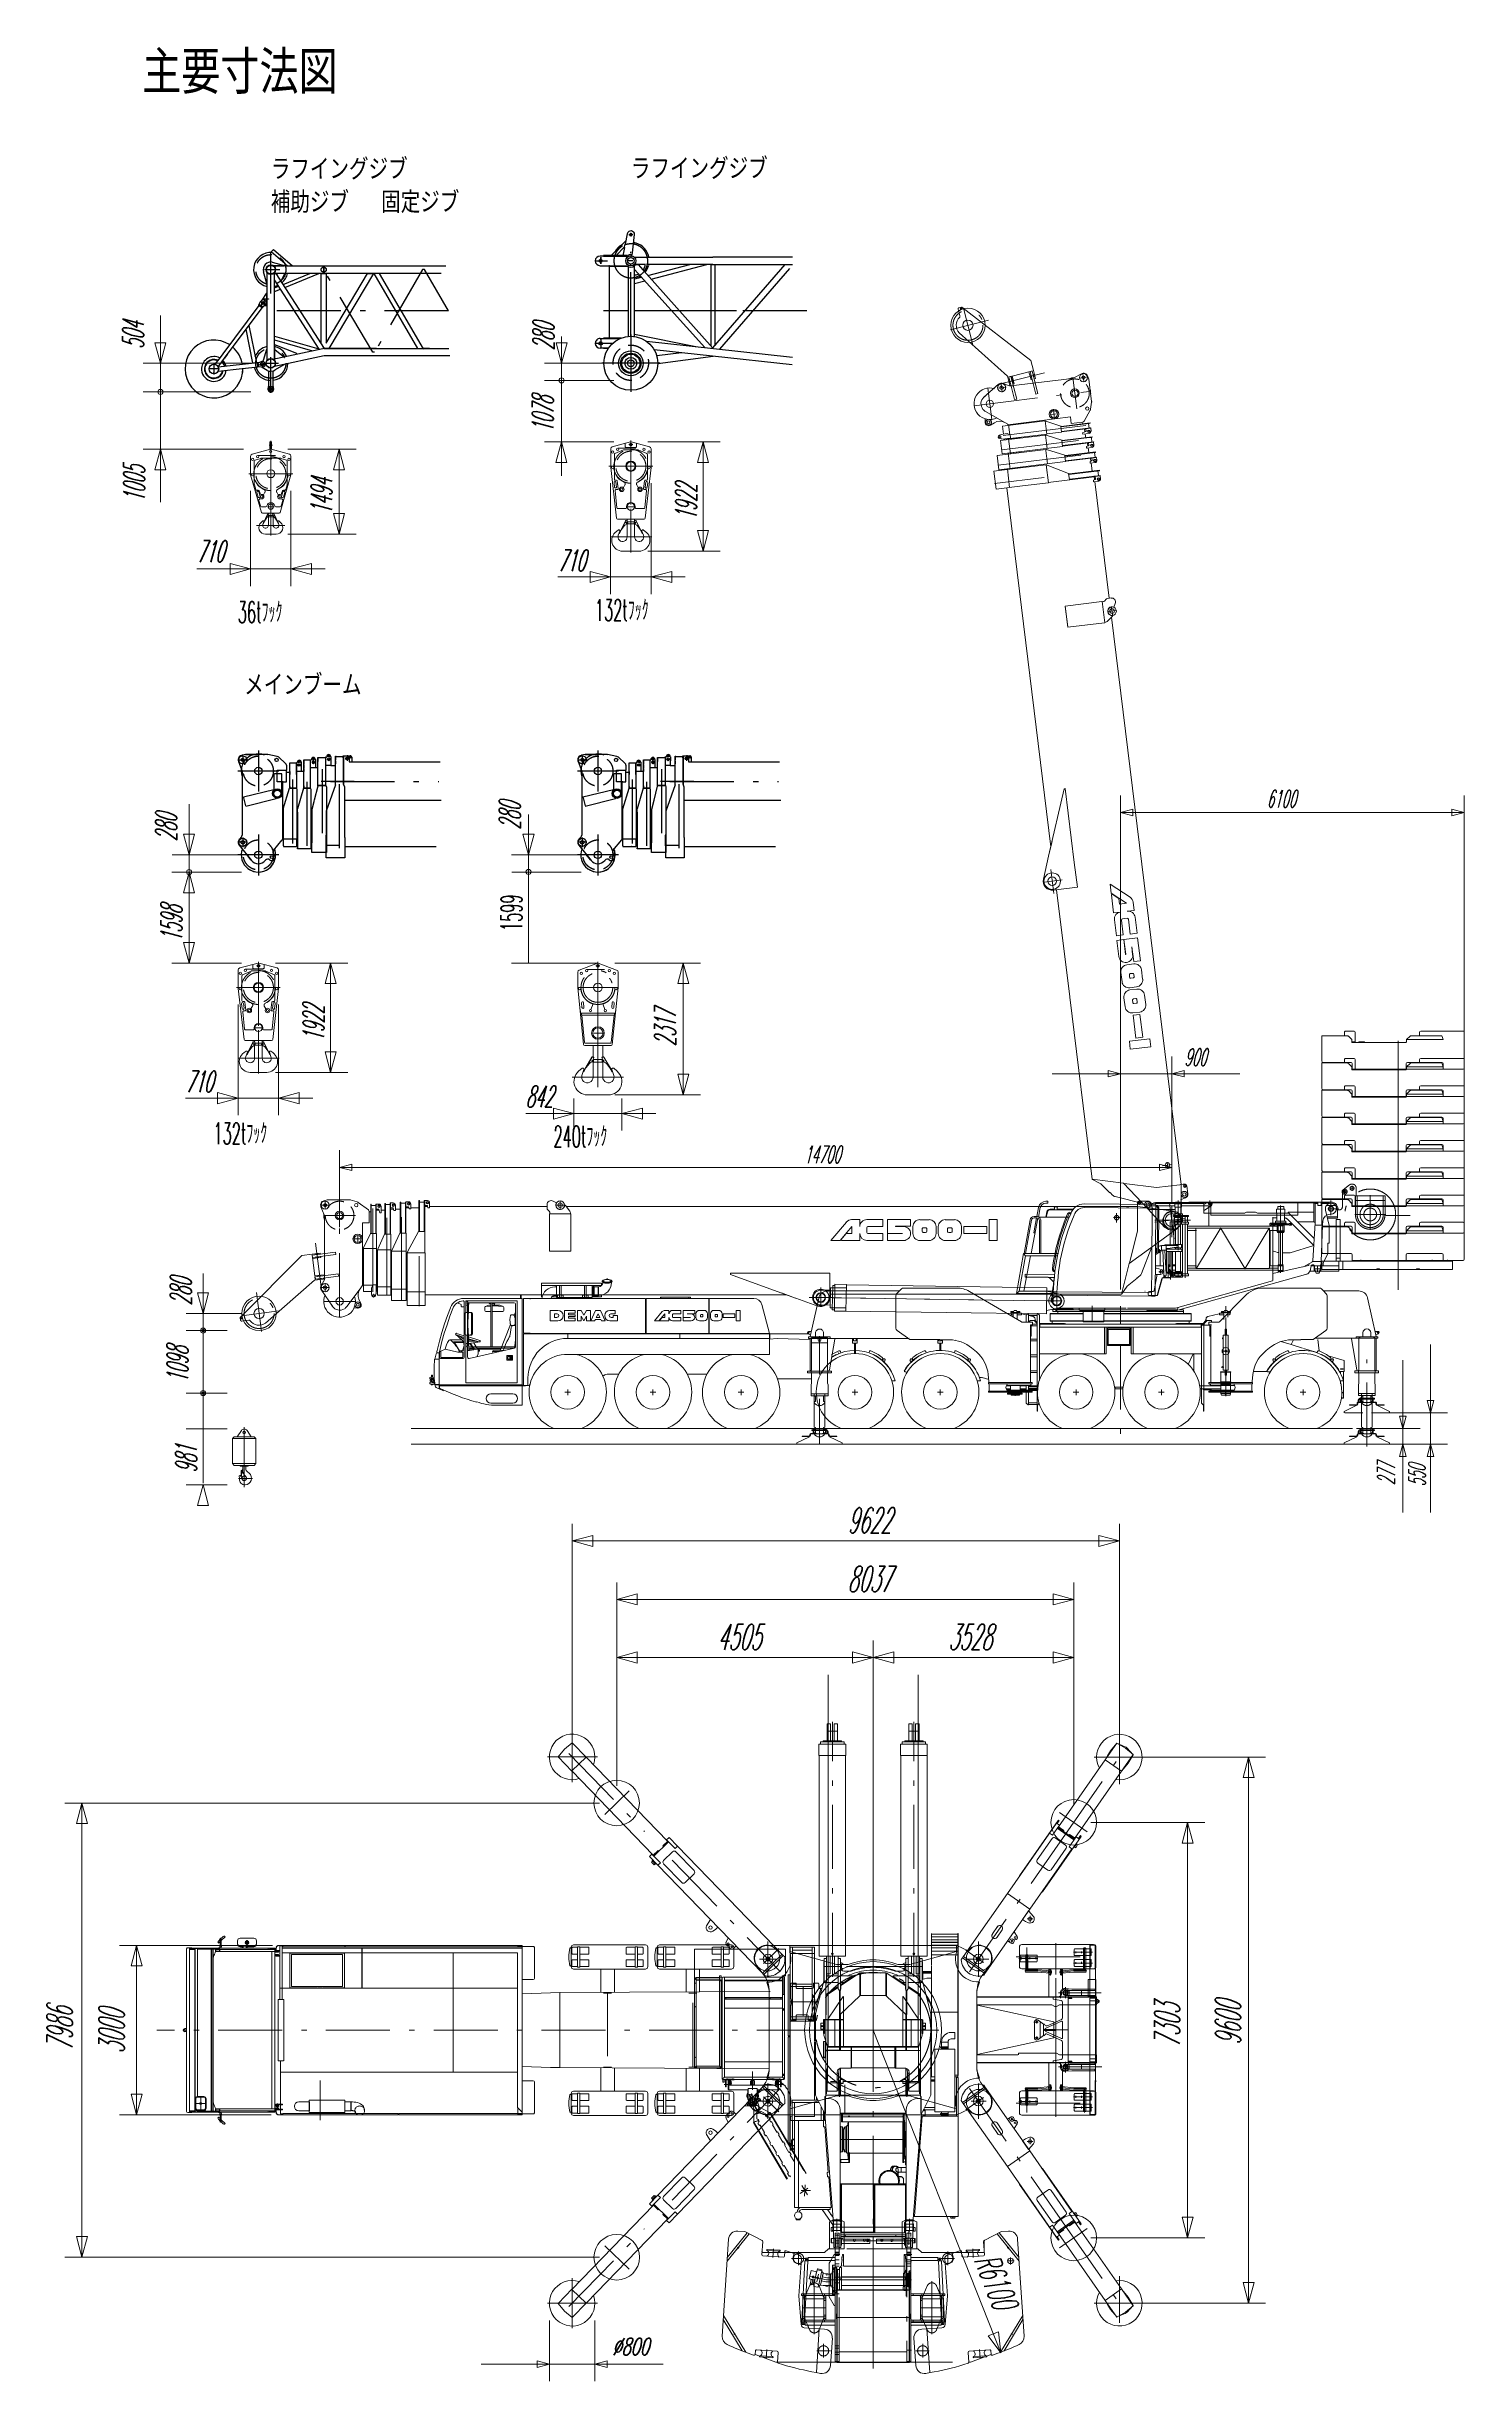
# Model space of a CAD drawing. Extents: x 4159 to 29084, y 1250 to 42279.
import ezdxf
from ezdxf.enums import TextEntityAlignment as Align

# ---------------------------------------------------------------- set-up
doc = ezdxf.new("R2010")
doc.units = 0
doc.header["$LTSCALE"] = 37.5
doc.header["$MEASUREMENT"] = 0
for name, pattern in [('CENTER', [50.5, 30, -9, 2.5, -9]), ('DOT', [8, 6, -2]), ('HIDDEN', [12.6, 8.4, -4.2])]:
    doc.linetypes.add(name, pattern=pattern)
for name, color, linetype in [('1', 7, 'Continuous'), ('11', 251, 'Continuous'), ('129', 7, 'Continuous'), ('2', 134, 'Continuous'), ('200', 7, 'Continuous'), ('3', 214, 'Continuous'), ('4', 54, 'Continuous'), ('5', 94, 'Continuous'), ('6', 7, 'Continuous'), ('611', 7, 'Continuous'), ('911', 7, 'Continuous')]:
    doc.layers.add(name, color=color, linetype=linetype)
doc.styles.get("Standard").update_dxf_attribs({"font": 'txt', "bigfont": 'bigfont'})
doc.dimstyles.get("Standard").update_dxf_attribs({"dimtxt": 0.18, "dimasz": 0.18, "dimexe": 0.18, "dimexo": 0.0625, "dimgap": 0.09, "dimtad": 0, "dimtih": 1, "dimtoh": 1, "dimdec": 4, "dimzin": 0, "dimdsep": 46, "dimtxsty": 'Standard', "dimcen": 0.09, "dimadec": 0, "dimazin": 0, "dimtfac": 1, "dimtdec": 4, "dimtofl": 0, "dimtmove": 0, "dimatfit": 0, "dimfxl": 1, "dimtolj": 1, "dimtzin": 0, "dimarcsym": 0})

# ---------------------------------------------------------------- blocks, each defined once
blk = doc.blocks.new('*G2')
at = {"layer": '1', "color": 7, "linetype": 'Continuous', "lineweight": 9}
blk.add_line((12440, 8161), (8272, 8161), dxfattribs=at)
blk = doc.blocks.new('*G3')
at = {"layer": '1', "color": 7, "linetype": 'Continuous', "lineweight": 9}
for p, q in [((21375, 8731), (21373, 8731)), ((21407, 8731), (21409, 8731))]:
    blk.add_line(p, q, dxfattribs=at)
blk = doc.blocks.new('*G5')
at = {"layer": '1', "color": 7, "linetype": 'Continuous', "lineweight": 9}
for p, q in [((22227, 8651), (22227, 8551)), ((22515, 8661), (22237, 8661)), ((22525, 8551), (22525, 8651)), ((22237, 8541), (22515, 8541))]:
    blk.add_line(p, q, dxfattribs=at)
at = {"layer": '1', "color": 7, "linetype": 'CENTER', "lineweight": 9}
for p, q in [((22251, 8618), (22251, 8587)), ((22356, 8620), (22356, 8587)), ((22510, 8620), (22510, 8580)), ((22213, 8601), (22547, 8601)), ((22431, 8613), (22431, 8586))]:
    blk.add_line(p, q, dxfattribs=at)
at = {"layer": '1', "color": 7, "linetype": 'Continuous', "lineweight": 9}
for centre, start, end in [((22237, 8651), 90, -179.9965), ((22515, 8651), 0, 90), ((22237, 8551), 180, -90.0017), ((22515, 8551), -90, 0.0035)]:
    blk.add_arc(centre, 10, start, end, dxfattribs=at)
blk = doc.blocks.new('*G6')
at = {"layer": '1', "color": 7, "linetype": 'CENTER', "lineweight": 9}
for p, q in [((22213, 8791), (22547, 8791)), ((22251, 8775), (22251, 8806)), ((22356, 8773), (22356, 8806)), ((22431, 8780), (22431, 8807)), ((22510, 8773), (22510, 8813))]:
    blk.add_line(p, q, dxfattribs=at)
at = {"layer": '1', "color": 7, "linetype": 'Continuous', "lineweight": 9}
for p, q in [((22227, 8741), (22227, 8841)), ((22237, 8851), (22515, 8851)), ((22515, 8731), (22237, 8731)), ((22525, 8841), (22525, 8741))]:
    blk.add_line(p, q, dxfattribs=at)
for centre, start, end in [((22237, 8841), 90, 179.9965), ((22237, 8741), 180, -90), ((22515, 8841), 0, 90), ((22515, 8741), -90, -0.0035)]:
    blk.add_arc(centre, 10, start, end, dxfattribs=at)
blk = doc.blocks.new('*G7')
at = {"layer": '1', "color": 7, "linetype": 'CENTER', "lineweight": 9}
blk.add_line((21204, 8711), (22656, 8711), dxfattribs=at)
at = {"layer": '1', "color": 7, "linetype": 'Continuous', "lineweight": 9}
for p, q in [((21263, 8884), (21263, 8539)), ((22567, 8924), (21303, 8924)), ((22607, 8539), (22607, 8884)), ((21303, 8499), (22567, 8499))]:
    blk.add_line(p, q, dxfattribs=at)
for centre, start, end in [((21303, 8884), 90, -179.9991), ((22567, 8884), 0, 89.9991), ((21303, 8539), 180, -89.9996), ((22567, 8539), -90, 0.0018)]:
    blk.add_arc(centre, 40, start, end, dxfattribs=at)
blk = doc.blocks.new('*G8')
at = {"layer": '1', "color": 7, "linetype": 'CENTER', "lineweight": 9}
for p, q in [((21587, 8681), (21253, 8681)), ((21290, 8700), (21290, 8660)), ((21369, 8693), (21369, 8666)), ((21444, 8700), (21444, 8667)), ((21549, 8698), (21549, 8667))]:
    blk.add_line(p, q, dxfattribs=at)
at = {"layer": '1', "color": 7, "linetype": 'Continuous', "lineweight": 9}
for p, q in [((21275, 8631), (21275, 8731)), ((21285, 8741), (21563, 8741)), ((21563, 8621), (21285, 8621)), ((21573, 8731), (21573, 8631))]:
    blk.add_line(p, q, dxfattribs=at)
for centre, start, end in [((21285, 8731), 90, 180), ((21285, 8631), 180, -89.9965), ((21563, 8731), 0, 90), ((21563, 8631), -90, -0.0017)]:
    blk.add_arc(centre, 10, start, end, dxfattribs=at)
blk = doc.blocks.new('*G4')
at = {"color": 7, "linetype": 'Continuous', "lineweight": 9}
for name in ['*G7', '*G8', '*G6', '*G5']:
    blk.add_blockref(name, (0, 0), dxfattribs=at)
blk = doc.blocks.new('*G9')
at = {"layer": '1', "color": 7, "linetype": 'Continuous', "lineweight": 9}
for p, q in [((7886, 8861), (8170, 8861)), ((8170, 8861), (8170, 5981)), ((8170, 5981), (7871, 5981))]:
    blk.add_line(p, q, dxfattribs=at)
blk = doc.blocks.new('*G10')
at = {"layer": '1', "color": 7, "linetype": 'Continuous', "lineweight": 9}
for p, q in [((8194, 6016), (8190, 6016)), ((8190, 6016), (8190, 5985)), ((8194, 5985), (8194, 6016)), ((8310, 5935), (8244, 5935)), ((8244, 5931), (8310, 5931)), ((10340, 5959), (8310, 5959)), ((8310, 5959), (8310, 5931)), ((8310, 5931), (8310, 5935)), ((8310, 5931), (10340, 5931)), ((10340, 5931), (10340, 5959))]:
    blk.add_line(p, q, dxfattribs=at)
for radius, end in [(54, -89.9998), (50, -90.0002)]:
    blk.add_arc((8244, 5985), radius, 180, end, dxfattribs=at)
blk = doc.blocks.new('*G11')
at = {"layer": '1', "color": 7, "linetype": 'Continuous', "lineweight": 9}
for p, q in [((8190, 8826), (8190, 8857)), ((8194, 8826), (8190, 8826)), ((8194, 8857), (8194, 8826)), ((8244, 8911), (8310, 8911)), ((8310, 8907), (8244, 8907)), ((8310, 8911), (8310, 8907)), ((9400, 8911), (8310, 8911)), ((8310, 8911), (8310, 8883)), ((8310, 8883), (9400, 8883)), ((9400, 8883), (9400, 8911))]:
    blk.add_line(p, q, dxfattribs=at)
for radius, end in [(54, 180), (50, 179.9997)]:
    blk.add_arc((8244, 8857), radius, 90, end, dxfattribs=at)
blk = doc.blocks.new('*G12')
at = {"layer": '1', "color": 7, "linetype": 'Continuous', "lineweight": 9}
for p, q in [((22031, 8076), (22110, 8076)), ((22070, 8117), (22070, 8037))]:
    blk.add_line(p, q, dxfattribs=at)
blk.add_circle((22070, 8076), 31, dxfattribs=at)
blk = doc.blocks.new('*G13')
at = {"layer": '1', "color": 7, "linetype": 'Continuous', "lineweight": 9}
for p, q in [((21527, 7564), (21527, 7425)), ((21527, 7287), (21527, 7425)), ((21591, 7596), (21567, 7604)), ((21684, 7525), (21591, 7596)), ((21629, 7558), (21629, 7293)), ((21591, 7255), (21567, 7247)), ((21684, 7325), (21591, 7255))]:
    blk.add_line(p, q, dxfattribs=at)
for centre, start, end in [((21567, 7564), 89.9825, -179.9948), ((21567, 7287), 180, -89.9773)]:
    blk.add_arc(centre, 40, start, end, dxfattribs=at)
blk = doc.blocks.new('*G14')
at = {"layer": '1', "color": 7, "linetype": 'Continuous', "lineweight": 9}
for p, q in [((21589, 7564), (21516, 7564)), ((21567, 7540), (21567, 7614))]:
    blk.add_line(p, q, dxfattribs=at)
blk.add_circle((21567, 7564), 15, dxfattribs=at)
blk = doc.blocks.new('*G15')
at = {"layer": '1', "color": 7, "linetype": 'Continuous', "lineweight": 9}
for p, q in [((21537, 7287), (21589, 7287)), ((21567, 7265), (21567, 7311))]:
    blk.add_line(p, q, dxfattribs=at)
blk.add_circle((21567, 7287), 15, dxfattribs=at)
blk = doc.blocks.new('*G16')
at = {"layer": '1', "color": 7, "linetype": 'Continuous', "lineweight": 9}
for p, q in [((21704, 7430), (21703, 7428)), ((21703, 7428), (21703, 7427)), ((21703, 7427), (21703, 7425)), ((21703, 7425), (21703, 7424)), ((21703, 7424), (21703, 7423)), ((21703, 7423), (21704, 7421)), ((21705, 7431), (21704, 7430)), ((21704, 7421), (21705, 7420)), ((21706, 7433), (21705, 7431)), ((21705, 7420), (21706, 7418)), ((21707, 7434), (21706, 7433)), ((21706, 7418), (21707, 7417)), ((21708, 7434), (21707, 7434)), ((21707, 7417), (21708, 7417)), ((21709, 7435), (21708, 7434)), ((21708, 7417), (21709, 7416)), ((21711, 7435), (21709, 7435)), ((21709, 7416), (21711, 7416)), ((21712, 7435), (21711, 7435)), ((21711, 7416), (21712, 7415)), ((21712, 7435), (21888, 7435)), ((21713, 7435), (21712, 7435)), ((21712, 7415), (21713, 7416)), ((21888, 7415), (21712, 7415)), ((21715, 7435), (21713, 7435)), ((21713, 7416), (21715, 7416)), ((21716, 7434), (21715, 7435)), ((21715, 7416), (21716, 7417)), ((21717, 7434), (21716, 7434)), ((21716, 7417), (21717, 7417)), ((21719, 7433), (21717, 7434)), ((21717, 7417), (21719, 7418)), ((21720, 7431), (21719, 7433)), ((21719, 7418), (21720, 7420)), ((21720, 7430), (21720, 7431)), ((21721, 7428), (21720, 7430)), ((21720, 7421), (21721, 7423)), ((21720, 7420), (21720, 7421)), ((21721, 7427), (21721, 7428)), ((21721, 7425), (21721, 7427)), ((21721, 7424), (21721, 7425)), ((21721, 7423), (21721, 7424)), ((21876, 7428), (21875, 7427)), ((21875, 7427), (21875, 7425)), ((21875, 7425), (21875, 7424)), ((21875, 7424), (21876, 7423)), ((21877, 7430), (21876, 7428)), ((21876, 7423), (21877, 7421)), ((21878, 7431), (21877, 7430)), ((21877, 7421), (21878, 7420)), ((21879, 7433), (21878, 7431)), ((21878, 7420), (21879, 7418)), ((21880, 7434), (21879, 7433)), ((21879, 7418), (21880, 7417)), ((21882, 7434), (21880, 7434)), ((21880, 7417), (21882, 7417)), ((21884, 7435), (21882, 7434)), ((21882, 7417), (21884, 7416)), ((21886, 7435), (21884, 7435)), ((21884, 7416), (21886, 7416)), ((21888, 7435), (21886, 7435)), ((21886, 7416), (21888, 7415)), ((21888, 7435), (21889, 7435)), ((21889, 7416), (21888, 7415)), ((21889, 7435), (21891, 7435)), ((21891, 7416), (21889, 7416)), ((21891, 7435), (21893, 7434)), ((21893, 7417), (21891, 7416)), ((21893, 7434), (21895, 7434)), ((21895, 7417), (21893, 7417)), ((21895, 7434), (21896, 7433)), ((21896, 7418), (21895, 7417)), ((21896, 7433), (21898, 7431)), ((21898, 7420), (21896, 7418)), ((21898, 7431), (21899, 7430)), ((21899, 7421), (21898, 7420)), ((21899, 7430), (21899, 7428)), ((21899, 7428), (21900, 7427)), ((21900, 7424), (21899, 7423)), ((21899, 7423), (21899, 7421)), ((21900, 7427), (21900, 7425)), ((21900, 7425), (21900, 7424))]:
    blk.add_line(p, q, dxfattribs=at)
blk = doc.blocks.new('*G18')
at = {"layer": '1', "color": 7, "linetype": 'Continuous', "lineweight": 9}
for p, q in [((22712, 6775), (21951, 6775)), ((21951, 6775), (22712, 6775)), ((22070, 6677), (22070, 6865))]:
    blk.add_line(p, q, dxfattribs=at)
for radius in [44.4, 31]:
    blk.add_circle((22070, 6775), radius, dxfattribs=at)
blk = doc.blocks.new('*G19')
at = {"layer": '1', "color": 7, "linetype": 'Continuous', "lineweight": 9}
for p, q in [((21985, 6828), (21985, 6768)), ((22055, 6698), (22070, 6698)), ((22070, 6818), (22132, 6818)), ((22124, 6733), (22070, 6733)), ((22070, 6698), (22185, 6708)), ((22595, 6733), (22124, 6733)), ((22132, 6818), (22595, 6818)), ((22141, 6853), (22141, 6866)), ((22595, 6843), (22151, 6843)), ((22185, 6708), (22595, 6708)), ((22589, 6843), (22589, 6818)), ((22589, 6733), (22589, 6708)), ((22595, 6818), (22595, 6843)), ((22595, 6708), (22595, 6733))]:
    blk.add_line(p, q, dxfattribs=at)
for centre, radius, start, end in [((22055, 6768), 70, 180, -89.9998), ((22071, 6775), 42.5, 91.2417, -91.2462), ((22151, 6853), 10, 180, -89.9965)]:
    blk.add_arc(centre, radius, start, end, dxfattribs=at)
blk = doc.blocks.new('*G17')
at = {"color": 7, "linetype": 'Continuous', "lineweight": 9}
for name in ['*G18', '*G19']:
    blk.add_blockref(name, (0, 0), dxfattribs=at)
blk = doc.blocks.new('*G21')
at = {"layer": '1', "color": 7, "linetype": 'Continuous', "lineweight": 9}
for p, q in [((22655, 7950), (22620, 7974)), ((22620, 7886), (22655, 7909))]:
    blk.add_line(p, q, dxfattribs=at)
blk.add_circle((22641, 7929), 13, dxfattribs=at)
blk.add_arc((22641, 7929), 25, -56.7079, 55.2431, dxfattribs=at)
blk = doc.blocks.new('*G20')
at = {"color": 7, "linetype": 'Continuous', "lineweight": 9}
blk.add_blockref('*G21', (0, 0), dxfattribs=at)
blk = doc.blocks.new('*G23')
at = {"layer": '1', "color": 7, "linetype": 'Continuous', "lineweight": 9}
for p, q in [((22505, 8914), (22500, 8914)), ((22500, 8914), (22500, 7993)), ((22600, 8914), (22595, 8914)), ((22600, 7965), (22600, 8914)), ((22500, 7891), (22500, 7425)), ((22600, 7425), (22600, 7957))]:
    blk.add_line(p, q, dxfattribs=at)
blk = doc.blocks.new('*G22')
at = {"color": 7, "linetype": 'Continuous', "lineweight": 9}
blk.add_blockref('*G23', (0, 0), dxfattribs=at)
blk = doc.blocks.new('*G24')
at = {"layer": '1', "color": 7, "linetype": 'Continuous', "lineweight": 9}
blk.add_line((22620, 6972), (22620, 6980), dxfattribs=at)
blk = doc.blocks.new('*G25')
at = {"layer": '1', "color": 7, "linetype": 'Continuous', "lineweight": 9}
for p, q in [((22413, 6039), (22413, 6039)), ((22449, 6059), (22433, 6059)), ((22441, 5999), (22500, 5999)), ((22511, 5999), (22500, 5999))]:
    blk.add_line(p, q, dxfattribs=at)
blk = doc.blocks.new('*G26')
at = {"layer": '1', "color": 7, "linetype": 'Continuous', "lineweight": 9}
for p, q in [((12437, 8891), (12520, 8891)), ((12520, 8891), (12714, 8891)), ((12734, 8871), (12734, 8361))]:
    blk.add_line(p, q, dxfattribs=at)
blk.add_arc((12714, 8871), 20, 0, 90.0018, dxfattribs=at)
blk = doc.blocks.new('*G27')
at = {"layer": '1', "color": 7, "linetype": 'Continuous', "lineweight": 9}
blk.add_line((11635, 8911), (12520, 8911), dxfattribs=at)
blk = doc.blocks.new('*G28')
at = {"layer": '1', "color": 7, "linetype": 'Continuous', "lineweight": 9}
blk.add_line((12520, 6123), (12520, 6220), dxfattribs=at)
blk = doc.blocks.new('*G29')
at = {"layer": '1', "color": 7, "linetype": 'Continuous', "lineweight": 9}
for p, q in [((12734, 5971), (12734, 6511)), ((12437, 5951), (12520, 5951)), ((12442, 6051), (12442, 5951)), ((12520, 5951), (12714, 5951))]:
    blk.add_line(p, q, dxfattribs=at)
blk.add_arc((12714, 5971), 20, -90, 0.0018, dxfattribs=at)
blk = doc.blocks.new('*G30')
at = {"layer": '1', "color": 7, "linetype": 'Continuous', "lineweight": 9}
for p, q in [((8433, 8166), (8433, 8776)), ((8433, 8776), (9393, 8776)), ((9393, 8776), (9393, 8166)), ((8920, 8166), (8433, 8166)), ((9393, 8166), (9020, 8166))]:
    blk.add_line(p, q, dxfattribs=at)
blk = doc.blocks.new('*G31')
at = {"layer": '1', "color": 7, "linetype": 'Continuous', "lineweight": 9}
for p, q in [((9705, 8861), (9700, 8861)), ((9700, 8861), (9700, 8781)), ((9740, 8781), (9700, 8781)), ((9700, 8781), (9700, 8161)), ((9705, 8790), (9705, 8861)), ((9705, 8790), (9705, 8161))]:
    blk.add_line(p, q, dxfattribs=at)
blk = doc.blocks.new('*G32')
at = {"layer": '1', "color": 7, "linetype": 'Continuous', "lineweight": 9}
for p, q in [((9410, 8883), (9410, 8911)), ((9410, 8911), (11625, 8911)), ((12520, 8883), (9410, 8883))]:
    blk.add_line(p, q, dxfattribs=at)
blk = doc.blocks.new('*G33')
at = {"layer": '1', "color": 7, "linetype": 'Continuous', "lineweight": 9}
blk.add_line((12440, 6681), (8272, 6681), dxfattribs=at)
blk = doc.blocks.new('*G34')
at = {"layer": '1', "color": 7, "linetype": 'Continuous', "lineweight": 9}
blk.add_line((12440, 6741), (12440, 6681), dxfattribs=at)
blk = doc.blocks.new('*G35')
at = {"layer": '1', "color": 7, "linetype": 'Continuous', "lineweight": 9}
blk.add_line((12440, 7451), (12440, 7391), dxfattribs=at)
blk = doc.blocks.new('*G36')
at = {"layer": '1', "color": 7, "linetype": 'Continuous', "lineweight": 9}
for p, q in [((12520, 8911), (12520, 8730)), ((12520, 8613), (12520, 7423))]:
    blk.add_line(p, q, dxfattribs=at)
blk = doc.blocks.new('*G38')
at = {"layer": '1', "color": 7, "linetype": 'Continuous', "lineweight": 9}
for p, q in [((8300, 8861), (12520, 8861)), ((8300, 8781), (8300, 8861)), ((12440, 8781), (8300, 8781))]:
    blk.add_line(p, q, dxfattribs=at)
blk = doc.blocks.new('*G39')
at = {"layer": '1', "color": 7, "linetype": 'Continuous', "lineweight": 9}
for p, q in [((12440, 8781), (12440, 6061)), ((12520, 5981), (12520, 8861)), ((12440, 6061), (12520, 5981))]:
    blk.add_line(p, q, dxfattribs=at)
blk = doc.blocks.new('*G40')
at = {"layer": '1', "color": 7, "linetype": 'Continuous', "lineweight": 9}
blk.add_line((12440, 6061), (12520, 5981), dxfattribs=at)
blk = doc.blocks.new('*G37')
at = {"color": 7, "linetype": 'Continuous', "lineweight": 9}
for name in ['*G38', '*G39', '*G40']:
    blk.add_blockref(name, (0, 0), dxfattribs=at)
blk = doc.blocks.new('*G41')
at = {"layer": '1', "color": 7, "linetype": 'Continuous', "lineweight": 9}
blk.add_line((9870, 8781), (9930, 8781), dxfattribs=at)
blk = doc.blocks.new('*G42')
at = {"layer": '1', "color": 7, "linetype": 'Continuous', "lineweight": 9}
blk.add_line((11965, 8781), (11905, 8781), dxfattribs=at)
blk = doc.blocks.new('*G43')
at = {"layer": '1', "color": 7, "linetype": 'Continuous', "lineweight": 9}
for p, q in [((11305, 8781), (11245, 8781)), ((11305, 8161), (11305, 8781))]:
    blk.add_line(p, q, dxfattribs=at)
blk = doc.blocks.new('*G44')
at = {"layer": '1', "color": 7, "linetype": 'Continuous', "lineweight": 9}
blk.add_line((8300, 8101), (8300, 8161), dxfattribs=at)
blk = doc.blocks.new('*G45')
at = {"layer": '1', "color": 7, "linetype": 'Continuous', "lineweight": 9}
blk.add_line((11305, 6681), (11245, 6681), dxfattribs=at)
blk = doc.blocks.new('*G46')
at = {"layer": '1', "color": 7, "linetype": 'Continuous', "lineweight": 9}
blk.add_line((17224, 5966), (17224, 5936), dxfattribs=at)
blk = doc.blocks.new('*G47')
at = {"layer": '1', "color": 7, "linetype": 'Continuous', "lineweight": 9}
blk.add_line((17224, 6051), (17224, 5971), dxfattribs=at)
blk = doc.blocks.new('*G48')
at = {"layer": '1', "color": 7, "linetype": 'Continuous', "lineweight": 9}
for p, q in [((17225, 6041), (18047, 6266)), ((18047, 6266), (18253, 6266)), ((19127, 6266), (19332, 6266)), ((19332, 6266), (20155, 6041)), ((20111, 5931), (17270, 5931)), ((20155, 6051), (20155, 5941))]:
    blk.add_line(p, q, dxfattribs=at)
blk.add_arc((18690, 7421), 1235, -110.7341, -69.2624, dxfattribs=at)
blk = doc.blocks.new('*G49')
at = {"layer": '1', "color": 7, "linetype": 'Continuous', "lineweight": 9}
for p, q in [((20155, 5931), (20155, 5971)), ((20164, 5931), (20155, 5931)), ((20363, 6029), (20164, 5931))]:
    blk.add_line(p, q, dxfattribs=at)
blk = doc.blocks.new('*G50')
at = {"layer": '1', "color": 7, "linetype": 'Continuous', "lineweight": 9}
for p, q in [((20520, 6993), (20520, 7858)), ((20520, 7858), (21865, 7566)), ((21865, 7566), (21865, 7285)), ((21865, 7285), (20520, 6993))]:
    blk.add_line(p, q, dxfattribs=at)
blk = doc.blocks.new('*G51')
at = {"layer": '1', "color": 7, "linetype": 'Continuous', "lineweight": 9}
for p, q in [((22216, 6410), (22000, 6429)), ((22000, 6387), (22215, 6368)), ((22215, 6368), (22390, 6368)), ((22433, 6410), (22216, 6410)), ((22390, 6368), (22428, 6368)), ((22390, 6368), (22390, 5989)), ((22428, 6368), (22433, 6368)), ((22428, 5989), (22428, 6368)), ((22390, 5989), (22428, 5989))]:
    blk.add_line(p, q, dxfattribs=at)
at = {"layer": '1', "color": 7, "linetype": 'CENTER', "lineweight": 9}
for p, q in [((22000, 6408), (22215, 6389)), ((22215, 6389), (22445, 6389)), ((22409, 6393), (22409, 5976))]:
    blk.add_line(p, q, dxfattribs=at)
at = {"layer": '1', "color": 7, "linetype": 'Continuous', "lineweight": 9}
for centre, radius, start, end in [((22000, 6408), 21.1, 90.2153, -90.002), ((22409, 6350), 26.6, 44.3529, 135.6917), ((22376, 6389), 60.1, -20.4268, 20.5124)]:
    blk.add_arc(centre, radius, start, end, dxfattribs=at)
blk = doc.blocks.new('*G52')
at = {"layer": '1', "color": 7, "linetype": 'CENTER', "lineweight": 9}
for p, q in [((21585, 6389), (21355, 6389)), ((21391, 6393), (21391, 5976)), ((21800, 6408), (21585, 6389))]:
    blk.add_line(p, q, dxfattribs=at)
at = {"layer": '1', "color": 7, "linetype": 'Continuous', "lineweight": 9}
for p, q in [((21367, 6410), (21584, 6410)), ((21372, 6368), (21367, 6368)), ((21372, 6104), (21372, 6368)), ((21410, 6368), (21372, 6368)), ((21410, 6368), (21410, 6104)), ((21585, 6368), (21410, 6368)), ((21584, 6410), (21800, 6429)), ((21800, 6387), (21585, 6368)), ((21372, 6104), (21410, 6104))]:
    blk.add_line(p, q, dxfattribs=at)
for centre, radius, start, end in [((21424, 6389), 60.1, 159.4866, -159.5741), ((21391, 6350), 26.5, 44.2957, 135.7056), ((21800, 6408), 21.1, -90, 89.7843)]:
    blk.add_arc(centre, radius, start, end, dxfattribs=at)
blk = doc.blocks.new('*G55')
at = {"layer": '1', "color": 7, "linetype": 'CENTER', "lineweight": 9}
for p, q in [((21968, 6408), (22033, 6408)), ((22000, 6466), (22000, 6348))]:
    blk.add_line(p, q, dxfattribs=at)
at = {"layer": '1', "color": 7, "linetype": 'Continuous', "lineweight": 9}
for p, q in [((21976, 6415), (21987, 6452)), ((21987, 6364), (21976, 6401)), ((22013, 6452), (22024, 6415)), ((22024, 6401), (22013, 6364))]:
    blk.add_line(p, q, dxfattribs=at)
for centre, radius, start, end in [((22000, 6408), 25, 164.0377, -164.0385), ((22000, 6448), 14, 90, 164.0516), ((22000, 6368), 14, -164.0365, -90.0021), ((22000, 6448), 14, 15.9488, 89.9804), ((22000, 6368), 14, -90, -15.9631), ((22000, 6408), 25, -15.9627, 15.9619)]:
    blk.add_arc(centre, radius, start, end, dxfattribs=at)
blk = doc.blocks.new('*G56')
at = {"layer": '1', "color": 7, "linetype": 'CENTER', "lineweight": 9}
for p, q in [((21768, 6408), (21833, 6408)), ((21800, 6466), (21800, 6348))]:
    blk.add_line(p, q, dxfattribs=at)
at = {"layer": '1', "color": 7, "linetype": 'Continuous', "lineweight": 9}
for p, q in [((21776, 6415), (21787, 6452)), ((21787, 6364), (21776, 6401)), ((21813, 6452), (21824, 6415)), ((21824, 6401), (21813, 6364))]:
    blk.add_line(p, q, dxfattribs=at)
for centre, radius, start, end in [((21800, 6408), 25, 164.0377, -164.0385), ((21800, 6448), 14, 90, 164.0516), ((21800, 6368), 14, -164.0365, -90.0021), ((21800, 6448), 14, 15.9488, 89.9804), ((21800, 6368), 14, -90, -15.9631), ((21800, 6408), 25, -15.9627, 15.9619)]:
    blk.add_arc(centre, radius, start, end, dxfattribs=at)
blk = doc.blocks.new('*G57')
at = {"layer": '1', "color": 7, "linetype": 'CENTER', "lineweight": 9}
blk.add_line((21900, 6515), (21900, 5899), dxfattribs=at)
blk = doc.blocks.new('*G54')
at = {"color": 7, "linetype": 'Continuous', "lineweight": 9}
for name in ['*G56', '*G57', '*G55']:
    blk.add_blockref(name, (0, 0), dxfattribs=at)
blk = doc.blocks.new('*G59')
at = {"layer": '1', "color": 7, "linetype": 'CENTER', "lineweight": 9}
for p, q in [((22213, 6059), (22547, 6059)), ((22251, 6076), (22251, 6045)), ((22356, 6078), (22356, 6045)), ((22431, 6071), (22431, 6044))]:
    blk.add_line(p, q, dxfattribs=at)
at = {"layer": '1', "color": 7, "linetype": 'Continuous', "lineweight": 9}
for p, q in [((22227, 6109), (22227, 6009)), ((22515, 6119), (22237, 6119)), ((22237, 5999), (22515, 5999)), ((22525, 6009), (22525, 6109))]:
    blk.add_line(p, q, dxfattribs=at)
for centre, start, end in [((22237, 6109), 90, 180), ((22237, 6009), 180, -90), ((22515, 6109), 0, 90), ((22515, 6009), -90, 0)]:
    blk.add_arc(centre, 10, start, end, dxfattribs=at)
blk = doc.blocks.new('*G60')
at = {"layer": '1', "color": 7, "linetype": 'CENTER', "lineweight": 9}
for p, q in [((22213, 6249), (22547, 6249)), ((22251, 6233), (22251, 6264)), ((22356, 6231), (22356, 6264)), ((22431, 6238), (22431, 6265)), ((22510, 6231), (22510, 6271))]:
    blk.add_line(p, q, dxfattribs=at)
at = {"layer": '1', "color": 7, "linetype": 'Continuous', "lineweight": 9}
for p, q in [((22227, 6199), (22227, 6299)), ((22237, 6309), (22515, 6309)), ((22515, 6189), (22237, 6189)), ((22525, 6299), (22525, 6199))]:
    blk.add_line(p, q, dxfattribs=at)
for centre, start, end in [((22237, 6299), 90, 180), ((22237, 6199), 180, -90), ((22515, 6299), 0, 90), ((22515, 6199), -90, 0)]:
    blk.add_arc(centre, 10, start, end, dxfattribs=at)
blk = doc.blocks.new('*G61')
at = {"layer": '1', "color": 7, "linetype": 'Continuous', "lineweight": 9}
for p, q in [((21263, 6312), (21263, 5967)), ((22567, 6352), (21303, 6352)), ((22607, 5967), (22607, 6312)), ((21303, 5927), (22567, 5927))]:
    blk.add_line(p, q, dxfattribs=at)
at = {"layer": '1', "color": 7, "linetype": 'CENTER', "lineweight": 9}
blk.add_line((21204, 6139), (22656, 6139), dxfattribs=at)
at = {"layer": '1', "color": 7, "linetype": 'Continuous', "lineweight": 9}
for centre, start, end in [((21303, 6312), 90, 180), ((22567, 6312), 0, 89.9989), ((21303, 5967), 180, -90), ((22567, 5967), -90, 0.0009)]:
    blk.add_arc(centre, 40, start, end, dxfattribs=at)
blk = doc.blocks.new('*G62')
at = {"layer": '1', "color": 7, "linetype": 'CENTER', "lineweight": 9}
for p, q in [((21587, 6169), (21253, 6169)), ((21290, 6151), (21290, 6191)), ((21369, 6158), (21369, 6185)), ((21444, 6151), (21444, 6184)), ((21549, 6153), (21549, 6184))]:
    blk.add_line(p, q, dxfattribs=at)
at = {"layer": '1', "color": 7, "linetype": 'Continuous', "lineweight": 9}
for p, q in [((21275, 6219), (21275, 6119)), ((21563, 6229), (21285, 6229)), ((21573, 6119), (21573, 6219)), ((21285, 6109), (21563, 6109))]:
    blk.add_line(p, q, dxfattribs=at)
for centre, start, end in [((21285, 6219), 90, -179.993), ((21563, 6219), 0, 90), ((21285, 6119), 180, -90.0044), ((21563, 6119), -90, 0)]:
    blk.add_arc(centre, 10, start, end, dxfattribs=at)
blk = doc.blocks.new('*G58')
at = {"color": 7, "linetype": 'Continuous', "lineweight": 9}
for name in ['*G61', '*G62', '*G60', '*G59']:
    blk.add_blockref(name, (0, 0), dxfattribs=at)
blk = doc.blocks.new('*G53')
at = {"color": 7, "linetype": 'Continuous', "lineweight": 9}
for name in ['*G58', '*G54']:
    blk.add_blockref(name, (0, 0), dxfattribs=at)
blk = doc.blocks.new('*G64')
at = {"layer": '1', "color": 7, "linetype": 'Continuous', "lineweight": 9}
blk.add_line((21900, 6514), (21900, 7425), dxfattribs=at)
blk = doc.blocks.new('*G63')
at = {"color": 7, "linetype": 'Continuous', "lineweight": 9}
blk.add_blockref('*G64', (0, 0), dxfattribs=at)
blk = doc.blocks.new('*G65')
at = {"layer": '1', "color": 7, "linetype": 'Continuous', "lineweight": 9}
for p, q in [((22120, 7975), (22186, 7975)), ((22186, 7985), (22122, 7985)), ((22134, 7975), (22134, 7985)), ((22186, 7975), (22186, 7985))]:
    blk.add_line(p, q, dxfattribs=at)
blk = doc.blocks.new('*G66')
at = {"layer": '1', "color": 7, "linetype": 'Continuous', "lineweight": 9}
for p, q in [((20153, 8871), (20155, 8871)), ((20155, 8871), (20155, 8911)), ((20155, 5931), (20111, 5931)), ((20155, 5971), (20155, 5931))]:
    blk.add_line(p, q, dxfattribs=at)
blk = doc.blocks.new('*G67')
at = {"layer": '1', "color": 7, "linetype": 'Continuous', "lineweight": 9}
for p, q in [((16840, 8911), (20155, 8911)), ((17225, 8792), (17225, 8911)), ((18048, 8576), (17225, 8802)), ((20155, 8802), (19333, 8576)), ((20155, 8901), (20155, 8791)), ((18253, 8576), (18048, 8576)), ((19333, 8576), (19127, 8576))]:
    blk.add_line(p, q, dxfattribs=at)
blk.add_arc((18690, 7421), 1235, 69.2659, 110.7376, dxfattribs=at)
blk = doc.blocks.new('*G68')
at = {"layer": '1', "color": 7, "linetype": 'Continuous', "lineweight": 9}
blk.add_line((12520, 6781), (12520, 8061), dxfattribs=at)
blk = doc.blocks.new('*G69')
at = {"layer": '1', "color": 7, "linetype": 'Continuous', "lineweight": 9}
for p, q in [((12520, 7420), (12520, 6230)), ((12520, 6113), (12520, 5959)), ((12520, 5959), (12520, 5945)), ((12520, 5945), (12520, 5940))]:
    blk.add_line(p, q, dxfattribs=at)
blk = doc.blocks.new('*G70')
at = {"layer": '1', "color": 7, "linetype": 'Continuous', "lineweight": 9}
for p, q in [((12520, 5959), (11635, 5959)), ((11635, 5931), (12520, 5931)), ((12520, 5931), (12520, 5959))]:
    blk.add_line(p, q, dxfattribs=at)
blk = doc.blocks.new('*G71')
at = {"layer": '1', "color": 7, "linetype": 'Continuous', "lineweight": 9}
for p, q in [((10350, 5931), (10350, 5959)), ((10350, 5959), (11625, 5959)), ((11625, 5931), (10350, 5931))]:
    blk.add_line(p, q, dxfattribs=at)
blk = doc.blocks.new('*G72')
at = {"layer": '1', "color": 7, "linetype": 'Continuous', "lineweight": 9}
for p, q in [((8272, 5950), (8272, 6871)), ((8310, 5950), (8272, 5950)), ((8310, 5940), (8310, 5950)), ((8310, 5940), (8310, 5940)), ((10350, 5940), (10340, 5940))]:
    blk.add_line(p, q, dxfattribs=at)
blk = doc.blocks.new('*G73')
at = {"layer": '1', "color": 7, "linetype": 'Continuous', "lineweight": 9}
for p, q in [((8272, 5950), (8272, 6881)), ((8310, 5950), (8272, 5950)), ((8310, 5940), (8310, 5950)), ((8310, 5940), (8310, 5940)), ((10350, 5940), (10340, 5940))]:
    blk.add_line(p, q, dxfattribs=at)
blk = doc.blocks.new('*G74')
at = {"layer": '1', "color": 7, "linetype": 'Continuous', "lineweight": 9}
for p, q in [((8463, 8191), (8463, 8751)), ((8463, 8751), (9363, 8751)), ((9363, 8751), (9363, 8191)), ((9400, 8902), (9410, 8902)), ((9363, 8191), (8463, 8191))]:
    blk.add_line(p, q, dxfattribs=at)
blk = doc.blocks.new('*G75')
at = {"layer": '1', "color": 7, "linetype": 'Continuous', "lineweight": 9}
for p, q in [((11305, 8026), (11305, 8781)), ((11305, 8161), (11305, 6681))]:
    blk.add_line(p, q, dxfattribs=at)
blk = doc.blocks.new('*G78')
at = {"layer": '1', "color": 7, "linetype": 'Continuous', "lineweight": 9}
for p, q in [((8323, 6881), (8323, 6882)), ((8324, 6882), (8324, 6881))]:
    blk.add_line(p, q, dxfattribs=at)
blk = doc.blocks.new('*G77')
at = {"color": 7, "linetype": 'Continuous', "lineweight": 9}
blk.add_blockref('*G78', (0, 0), dxfattribs=at)
blk = doc.blocks.new('*G80')
at = {"layer": '1', "color": 7, "linetype": 'Continuous', "lineweight": 9}
blk.add_line((8323, 7961), (8323, 7961), dxfattribs=at)
blk = doc.blocks.new('*G79')
at = {"color": 7, "linetype": 'Continuous', "lineweight": 9}
blk.add_blockref('*G80', (0, 0), dxfattribs=at)
blk = doc.blocks.new('*G81')
at = {"layer": '1', "color": 7, "linetype": 'Continuous', "lineweight": 9}
blk.add_line((13182, 8072), (13182, 8061), dxfattribs=at)
blk = doc.blocks.new('*G82')
at = {"layer": '1', "color": 7, "linetype": 'Continuous', "lineweight": 9}
blk.add_line((13019, 8077), (12520, 8062), dxfattribs=at)
blk = doc.blocks.new('*G83')
at = {"layer": '1', "color": 7, "linetype": 'Continuous', "lineweight": 9}
blk.add_line((13019, 6766), (12520, 6781), dxfattribs=at)
blk = doc.blocks.new('*G84')
at = {"layer": '1', "color": 7, "linetype": 'Continuous', "lineweight": 9}
blk.add_line((13182, 8081), (13182, 6762), dxfattribs=at)
blk = doc.blocks.new('*G85')
at = {"layer": '1', "color": 7, "linetype": 'Continuous', "lineweight": 9}
for p, q in [((13180, 6762), (13019, 6766)), ((16865, 6742), (13180, 6762))]:
    blk.add_line(p, q, dxfattribs=at)
blk = doc.blocks.new('*G87')
at = {"layer": '1', "color": 7, "linetype": 'Continuous', "lineweight": 9}
blk.add_line((13176, 8061), (13176, 8061), dxfattribs=at)
blk = doc.blocks.new('*G86')
at = {"layer": '1', "color": 7, "linetype": 'Continuous', "lineweight": 9}
blk.add_line((13182, 8061), (13182, 8056), dxfattribs=at)
at = {"color": 7, "linetype": 'Continuous', "lineweight": 9}
blk.add_blockref('*G87', (0, 0), dxfattribs=at)
blk = doc.blocks.new('*G88')
at = {"layer": '1', "color": 7, "linetype": 'CENTER', "lineweight": 9}
blk.add_line((14020, 8088), (14020, 6771), dxfattribs=at)
blk = doc.blocks.new('*G89')
at = {"layer": '1', "color": 7, "linetype": 'Continuous', "lineweight": 9}
for p, q in [((13019, 8077), (13180, 8081)), ((13180, 8081), (16865, 8101))]:
    blk.add_line(p, q, dxfattribs=at)
blk = doc.blocks.new('*G90')
at = {"layer": '1', "color": 7, "linetype": 'Continuous', "lineweight": 9}
blk.add_line((13182, 6782), (13182, 6771), dxfattribs=at)
blk = doc.blocks.new('*G92')
at = {"layer": '1', "color": 7, "linetype": 'Continuous', "lineweight": 9}
for p, q in [((8260, 8901), (8300, 8901)), ((8260, 7961), (8260, 8901)), ((8300, 8901), (8300, 7961))]:
    blk.add_line(p, q, dxfattribs=at)
blk = doc.blocks.new('*G91')
at = {"color": 7, "linetype": 'Continuous', "lineweight": 9}
blk.add_blockref('*G92', (0, 0), dxfattribs=at)
blk = doc.blocks.new('*G94')
at = {"layer": '1', "color": 7, "linetype": 'Continuous', "lineweight": 9}
for p, q in [((8230, 7954), (8230, 7785)), ((8329, 7961), (8237, 7961)), ((8330, 6881), (8329, 7961)), ((8230, 7785), (8230, 7058)), ((8230, 7058), (8230, 6888)), ((8237, 6881), (8323, 6881))]:
    blk.add_line(p, q, dxfattribs=at)
for centre, start, end in [((8237, 7954), 90, -179.9931), ((8237, 6888), 180, -90)]:
    blk.add_arc(centre, 7, start, end, dxfattribs=at)
blk = doc.blocks.new('*G93')
at = {"color": 7, "linetype": 'Continuous', "lineweight": 9}
blk.add_blockref('*G94', (0, 0), dxfattribs=at)
blk = doc.blocks.new('*G96')
at = {"layer": '1', "color": 7, "linetype": 'CENTER', "lineweight": 9}
blk.add_line((15520, 6774), (15520, 8071), dxfattribs=at)
blk = doc.blocks.new('*G95')
at = {"color": 7, "linetype": 'Continuous', "lineweight": 9}
blk.add_blockref('*G96', (0, 0), dxfattribs=at)
blk = doc.blocks.new('*G98')
at = {"layer": '1', "color": 7, "linetype": 'Continuous', "lineweight": 9}
blk.add_line((16865, 8101), (16865, 6741), dxfattribs=at)
blk = doc.blocks.new('*G97')
at = {"color": 7, "linetype": 'Continuous', "lineweight": 9}
blk.add_blockref('*G98', (0, 0), dxfattribs=at)
blk = doc.blocks.new('*G100')
at = {"layer": '1', "color": 7, "linetype": 'Continuous', "lineweight": 9}
for p, q in [((8189, 6111), (8189, 6121)), ((8189, 6121), (8260, 6121)), ((8260, 6111), (8189, 6111)), ((8189, 6021), (8189, 6031)), ((8189, 6031), (8259, 6031)), ((8260, 6021), (8189, 6021)), ((8247, 6071), (8191, 6071)), ((8232, 6111), (8197, 6111)), ((8197, 6111), (8197, 6092)), ((8197, 6092), (8232, 6092)), ((8232, 6050), (8197, 6050)), ((8197, 6050), (8197, 6031)), ((8197, 6031), (8232, 6031)), ((8208, 6121), (8208, 6092)), ((8208, 6021), (8208, 6050)), ((8215, 6133), (8215, 6013)), ((8222, 6092), (8222, 6121)), ((8222, 6021), (8222, 6050)), ((8232, 6092), (8232, 6111)), ((8232, 6031), (8232, 6050)), ((8259, 6031), (8300, 6031)), ((8260, 6121), (8300, 6121)), ((8300, 6111), (8260, 6111)), ((8260, 6021), (8300, 6021)), ((8300, 6121), (8308, 6121)), ((8308, 6111), (8300, 6111)), ((8300, 6031), (8308, 6031)), ((8308, 6021), (8300, 6021)), ((8308, 6121), (8308, 6111)), ((8308, 6031), (8308, 6021))]:
    blk.add_line(p, q, dxfattribs=at)
blk = doc.blocks.new('*G99')
at = {"color": 7, "linetype": 'Continuous', "lineweight": 9}
blk.add_blockref('*G100', (0, 0), dxfattribs=at)
blk = doc.blocks.new('*G102')
at = {"layer": '1', "color": 7, "linetype": 'Continuous', "lineweight": 9}
blk.add_line((15528, 8071), (15513, 8071), dxfattribs=at)
blk = doc.blocks.new('*G103')
at = {"layer": '1', "color": 7, "linetype": 'Continuous', "lineweight": 9}
blk.add_line((15590, 8071), (15450, 8071), dxfattribs=at)
blk = doc.blocks.new('*G101')
at = {"color": 7, "linetype": 'Continuous', "lineweight": 9}
for name in ['*G103', '*G102']:
    blk.add_blockref(name, (0, 0), dxfattribs=at)
blk = doc.blocks.new('*G105')
at = {"layer": '1', "color": 7, "linetype": 'Continuous', "lineweight": 9}
blk.add_line((15513, 6771), (15528, 6771), dxfattribs=at)
blk = doc.blocks.new('*G106')
at = {"layer": '1', "color": 7, "linetype": 'Continuous', "lineweight": 9}
blk.add_line((15450, 6771), (15590, 6771), dxfattribs=at)
blk = doc.blocks.new('*G104')
at = {"color": 7, "linetype": 'Continuous', "lineweight": 9}
for name in ['*G106', '*G105']:
    blk.add_blockref(name, (0, 0), dxfattribs=at)
blk = doc.blocks.new('*G108')
at = {"layer": '1', "color": 7, "linetype": 'Continuous', "lineweight": 9}
blk.add_line((14028, 8071), (14013, 8071), dxfattribs=at)
blk = doc.blocks.new('*G109')
at = {"layer": '1', "color": 7, "linetype": 'Continuous', "lineweight": 9}
blk.add_line((14090, 8071), (13950, 8071), dxfattribs=at)
blk = doc.blocks.new('*G107')
at = {"color": 7, "linetype": 'Continuous', "lineweight": 9}
for name in ['*G109', '*G108']:
    blk.add_blockref(name, (0, 0), dxfattribs=at)
blk = doc.blocks.new('*G111')
at = {"layer": '1', "color": 7, "linetype": 'Continuous', "lineweight": 9}
blk.add_line((14013, 6771), (14028, 6771), dxfattribs=at)
blk = doc.blocks.new('*G112')
at = {"layer": '1', "color": 7, "linetype": 'Continuous', "lineweight": 9}
blk.add_line((13950, 6771), (14090, 6771), dxfattribs=at)
blk = doc.blocks.new('*G110')
at = {"color": 7, "linetype": 'Continuous', "lineweight": 9}
for name in ['*G112', '*G111']:
    blk.add_blockref(name, (0, 0), dxfattribs=at)
blk = doc.blocks.new('*G114')
at = {"layer": '1', "color": 7, "linetype": 'Continuous', "lineweight": 9}
blk.add_line((8963, 8167), (8978, 8167), dxfattribs=at)
blk = doc.blocks.new('*G115')
at = {"layer": '1', "color": 7, "linetype": 'Continuous', "lineweight": 9}
blk.add_line((9010, 8167), (8930, 8167), dxfattribs=at)
blk = doc.blocks.new('*G116')
at = {"layer": '1', "color": 7, "linetype": 'Continuous', "lineweight": 9}
blk.add_line((8978, 8167), (8992, 8167), dxfattribs=at)
blk = doc.blocks.new('*G113')
at = {"color": 7, "linetype": 'Continuous', "lineweight": 9}
for name in ['*G115', '*G114', '*G116']:
    blk.add_blockref(name, (0, 0), dxfattribs=at)
blk = doc.blocks.new('*G76')
at = {"color": 7, "linetype": 'Continuous', "lineweight": 9}
for name in ['*G91', '*G93', '*G79', '*G113', '*G82', '*G89', '*G86', '*G84', '*G81', '*G107', '*G88', '*G101', '*G95', '*G97', '*G77', '*G83', '*G85', '*G90', '*G110', '*G104', '*G99']:
    blk.add_blockref(name, (0, 0), dxfattribs=at)
blk = doc.blocks.new('*G117')
at = {"layer": '1', "color": 7, "linetype": 'Continuous', "lineweight": 9}
blk.add_line((22620, 7878), (22620, 7870), dxfattribs=at)
blk = doc.blocks.new('*G119')
at = {"layer": '1', "color": 7, "linetype": 'Continuous', "lineweight": 9}
blk.add_line((21900, 8337), (21900, 7425), dxfattribs=at)
blk = doc.blocks.new('*G118')
at = {"color": 7, "linetype": 'Continuous', "lineweight": 9}
blk.add_blockref('*G119', (0, 0), dxfattribs=at)
blk = doc.blocks.new('*G120')
at = {"layer": '1', "color": 7, "linetype": 'Continuous', "lineweight": 9}
for p, q in [((22120, 6876), (22186, 6876)), ((22186, 6866), (22120, 6866)), ((22134, 6876), (22134, 6866)), ((22186, 6876), (22186, 6866))]:
    blk.add_line(p, q, dxfattribs=at)
blk = doc.blocks.new('*G121')
at = {"layer": '1', "color": 7, "linetype": 'Continuous', "lineweight": 9}
blk.add_line((20515, 7045), (20515, 7145), dxfattribs=at)
blk = doc.blocks.new('*G122')
at = {"layer": '1', "color": 7, "linetype": 'Continuous', "lineweight": 9}
blk.add_line((20515, 7806), (20515, 7706), dxfattribs=at)
blk = doc.blocks.new('*G123')
at = {"layer": '1', "color": 7, "linetype": 'Continuous', "lineweight": 9}
for p, q in [((20164, 8911), (20155, 8911)), ((20155, 8911), (20155, 8871)), ((20363, 8814), (20164, 8911))]:
    blk.add_line(p, q, dxfattribs=at)
blk = doc.blocks.new('*G125')
at = {"layer": '1', "color": 7, "linetype": 'Continuous', "lineweight": 9}
for radius in [1204, 1118]:
    blk.add_circle((18690, 7421), radius, dxfattribs=at)
blk = doc.blocks.new('*G127')
at = {"layer": '1', "color": 7, "linetype": 'Continuous', "lineweight": 9}
blk.add_circle((20552, 8684), 222, dxfattribs=at)
blk = doc.blocks.new('*G128')
at = {"layer": '1', "color": 7, "linetype": 'Continuous', "lineweight": 9}
blk.add_circle((20552, 6159), 222, dxfattribs=at)
blk = doc.blocks.new('*G129')
at = {"layer": '1', "color": 7, "linetype": 'Continuous', "lineweight": 9}
for p, q in [((20540, 8982), (20540, 8361)), ((20713, 8520), (20624, 8408))]:
    blk.add_line(p, q, dxfattribs=at)
blk.add_circle((20540, 8670), 85, dxfattribs=at)
for centre, radius, start, end in [((20552, 8684), 230, -45.5382, 146.0055), ((21015, 8096), 500, 141.39, 179.999)]:
    blk.add_arc(centre, radius, start, end, dxfattribs=at)
blk = doc.blocks.new('*G130')
at = {"layer": '1', "color": 7, "linetype": 'Continuous', "lineweight": 9}
for p, q in [((20540, 5861), (20540, 6482)), ((20713, 6323), (20624, 6435))]:
    blk.add_line(p, q, dxfattribs=at)
blk.add_circle((20540, 6174), 85, dxfattribs=at)
for centre, radius, start, end in [((21015, 6747), 500, 180, -141.3909), ((20552, 6159), 230, -145.6529, 45.5382)]:
    blk.add_arc(centre, radius, start, end, dxfattribs=at)
blk = doc.blocks.new('*G131')
at = {"layer": '1', "color": 7, "linetype": 'Continuous', "lineweight": 9}
blk.add_circle((20552, 6159), 222, dxfattribs=at)
blk = doc.blocks.new('*G132')
at = {"layer": '1', "color": 7, "linetype": 'Continuous', "lineweight": 9}
for p, q in [((16667, 6323), (16756, 6435)), ((16840, 5861), (16840, 6482))]:
    blk.add_line(p, q, dxfattribs=at)
for centre, radius, start, end in [((16365, 6747), 500, -38.61, -0.001), ((16828, 6159), 230, 134.4618, -81.0746)]:
    blk.add_arc(centre, radius, start, end, dxfattribs=at)
blk = doc.blocks.new('*G133')
at = {"layer": '1', "color": 7, "linetype": 'Continuous', "lineweight": 9}
for p, q in [((16840, 8982), (16840, 8361)), ((16667, 8520), (16756, 8408))]:
    blk.add_line(p, q, dxfattribs=at)
blk.add_circle((16840, 8670), 85, dxfattribs=at)
for centre, radius, start, end in [((16828, 8684), 230, 86.9719, -134.4618), ((16365, 8096), 500, 0, 38.609)]:
    blk.add_arc(centre, radius, start, end, dxfattribs=at)
blk = doc.blocks.new('*G134')
at = {"layer": '1', "color": 7, "linetype": 'Continuous', "lineweight": 9}
blk.add_circle((16828, 8684), 222, dxfattribs=at)
blk = doc.blocks.new('*G135')
at = {"layer": '1', "color": 7, "linetype": 'Continuous', "lineweight": 9}
blk.add_circle((16828, 6159), 222, dxfattribs=at)
blk = doc.blocks.new('*G126')
at = {"color": 7, "linetype": 'Continuous', "lineweight": 9}
for name in ['*G133', '*G134', '*G127', '*G129', '*G132', '*G130', '*G135', '*G128', '*G131']:
    blk.add_blockref(name, (0, 0), dxfattribs=at)
blk = doc.blocks.new('*G136')
at = {"layer": '1', "color": 7, "linetype": 'Continuous', "lineweight": 9}
blk.add_line((19820, 7425), (19820, 7417), dxfattribs=at)
blk = doc.blocks.new('*G137')
at = {"layer": '1', "color": 7, "linetype": 'Continuous', "lineweight": 9}
blk.add_line((20515, 7191), (20515, 6721), dxfattribs=at)
blk = doc.blocks.new('*G138')
at = {"layer": '1', "color": 7, "linetype": 'Continuous', "lineweight": 9}
blk.add_line((20515, 7642), (20515, 7201), dxfattribs=at)
blk = doc.blocks.new('*G139')
at = {"layer": '1', "color": 7, "linetype": 'Continuous', "lineweight": 9}
blk.add_line((20515, 7651), (20515, 8121), dxfattribs=at)
blk = doc.blocks.new('*G140')
at = {"layer": '1', "color": 7, "linetype": 'Continuous', "lineweight": 9}
blk.add_line((16865, 7642), (16865, 7201), dxfattribs=at)
blk = doc.blocks.new('*G141')
at = {"layer": '1', "color": 7, "linetype": 'Continuous', "lineweight": 9}
blk.add_line((16865, 7191), (16865, 6721), dxfattribs=at)
blk = doc.blocks.new('*G142')
at = {"layer": '1', "color": 7, "linetype": 'Continuous', "lineweight": 9}
for p, q in [((16865, 7651), (16865, 8121)), ((16865, 8101), (16880, 8101))]:
    blk.add_line(p, q, dxfattribs=at)
blk = doc.blocks.new('*G143')
at = {"layer": '1', "color": 7, "linetype": 'Continuous', "lineweight": 9}
blk.add_line((16865, 8125), (16820, 8267), dxfattribs=at)
blk.add_arc((16840, 8671), 405, -92.829, -40.5351, dxfattribs=at)
blk = doc.blocks.new('*G144')
at = {"layer": '1', "color": 7, "linetype": 'Continuous', "lineweight": 9}
blk.add_arc((16840, 8671), 404, -40.0907, 17.3206, dxfattribs=at)
blk = doc.blocks.new('*G145')
at = {"layer": '1', "color": 7, "linetype": 'Continuous', "lineweight": 9}
blk.add_line((20515, 8125), (20560, 8267), dxfattribs=at)
blk.add_arc((20540, 8671), 404, -145.5667, -87.1678, dxfattribs=at)
blk = doc.blocks.new('*G146')
at = {"layer": '1', "color": 7, "linetype": 'Continuous', "lineweight": 9}
blk.add_arc((20540, 8671), 403, 162.6781, -145.5662, dxfattribs=at)
blk = doc.blocks.new('*G147')
at = {"layer": '1', "color": 7, "linetype": 'Continuous', "lineweight": 9}
blk.add_arc((16840, 6171), 403, -17.322, 40.5389, dxfattribs=at)
blk = doc.blocks.new('*G148')
at = {"layer": '1', "color": 7, "linetype": 'Continuous', "lineweight": 9}
blk.add_line((16865, 6717), (16820, 6576), dxfattribs=at)
blk.add_arc((16840, 6172), 404, 40.5384, 92.8323, dxfattribs=at)
blk = doc.blocks.new('*G149')
at = {"layer": '1', "color": 7, "linetype": 'Continuous', "lineweight": 9}
blk.add_arc((20540, 6171), 404, 145.5649, -162.6794, dxfattribs=at)
blk = doc.blocks.new('*G150')
at = {"layer": '1', "color": 7, "linetype": 'Continuous', "lineweight": 9}
blk.add_line((20515, 6717), (20560, 6576), dxfattribs=at)
blk.add_arc((20540, 6172), 405, 87.1711, 148.2818, dxfattribs=at)
blk = doc.blocks.new('*G152')
at = {"layer": '1', "color": 7, "linetype": 'Continuous', "lineweight": 9}
blk.add_circle((20540, 6174), 35, dxfattribs=at)
blk = doc.blocks.new('*G151')
at = {"color": 7, "linetype": 'Continuous', "lineweight": 9}
blk.add_blockref('*G152', (0, 0), dxfattribs=at)
blk = doc.blocks.new('*G154')
at = {"layer": '1', "color": 7, "linetype": 'Continuous', "lineweight": 9}
blk.add_circle((20540, 8670), 35, dxfattribs=at)
blk = doc.blocks.new('*G153')
at = {"color": 7, "linetype": 'Continuous', "lineweight": 9}
blk.add_blockref('*G154', (0, 0), dxfattribs=at)
blk = doc.blocks.new('*G156')
at = {"layer": '1', "color": 7, "linetype": 'Continuous', "lineweight": 9}
blk.add_circle((16840, 8670), 35, dxfattribs=at)
blk = doc.blocks.new('*G155')
at = {"color": 7, "linetype": 'Continuous', "lineweight": 9}
blk.add_blockref('*G156', (0, 0), dxfattribs=at)
blk = doc.blocks.new('*G124')
at = {"color": 7, "linetype": 'Continuous', "lineweight": 9}
for name in ['*G126', '*G155', '*G144', '*G125', '*G146', '*G153', '*G143', '*G145', '*G142', '*G139', '*G140', '*G136', '*G138', '*G141', '*G137', '*G148', '*G150', '*G147', '*G149', '*G151']:
    blk.add_blockref(name, (0, 0), dxfattribs=at)
blk = doc.blocks.new('*G157')
at = {"layer": '1', "color": 7, "linetype": 'Continuous', "lineweight": 9}
for p, q in [((21372, 8746), (21410, 8746)), ((21372, 8746), (21372, 8483)), ((21410, 8483), (21410, 8746)), ((21372, 8483), (21367, 8483)), ((21367, 8440), (21584, 8440)), ((21410, 8483), (21372, 8483)), ((21585, 8483), (21410, 8483)), ((21584, 8440), (21800, 8422)), ((21800, 8464), (21585, 8483))]:
    blk.add_line(p, q, dxfattribs=at)
at = {"layer": '1', "color": 7, "linetype": 'CENTER', "lineweight": 9}
for p, q in [((21391, 8458), (21391, 8875)), ((21585, 8461), (21355, 8461)), ((21800, 8443), (21585, 8461))]:
    blk.add_line(p, q, dxfattribs=at)
at = {"layer": '1', "color": 7, "linetype": 'Continuous', "lineweight": 9}
for centre, radius, start, end in [((21424, 8462), 60.1, 159.5732, -159.4876), ((21800, 8443), 21, 90, -90), ((21800, 8443), 21.1, -89.7865, 89.9978)]:
    blk.add_arc(centre, radius, start, end, dxfattribs=at)
blk = doc.blocks.new('*G158')
at = {"layer": '1', "color": 7, "linetype": 'CENTER', "lineweight": 9}
for p, q in [((21768, 8443), (21833, 8443)), ((21800, 8385), (21800, 8503))]:
    blk.add_line(p, q, dxfattribs=at)
at = {"layer": '1', "color": 7, "linetype": 'Continuous', "lineweight": 9}
for p, q in [((21787, 8487), (21776, 8450)), ((21776, 8436), (21787, 8399)), ((21824, 8450), (21813, 8487)), ((21813, 8399), (21824, 8436))]:
    blk.add_line(p, q, dxfattribs=at)
for centre, radius, start, end in [((21800, 8443), 25, 164.0377, -164.0385), ((21800, 8483), 14, 90, 164.0344), ((21800, 8403), 14, -164.0518, -89.9996), ((21800, 8483), 14, 15.9635, 90.0004), ((21800, 8403), 14, -90, -15.9678), ((21800, 8443), 25, -15.9627, 15.9619)]:
    blk.add_arc(centre, radius, start, end, dxfattribs=at)
blk = doc.blocks.new('*G159')
at = {"layer": '1', "color": 7, "linetype": 'CENTER', "lineweight": 9}
for p, q in [((21968, 8443), (22033, 8443)), ((22000, 8385), (22000, 8503))]:
    blk.add_line(p, q, dxfattribs=at)
at = {"layer": '1', "color": 7, "linetype": 'Continuous', "lineweight": 9}
for p, q in [((21987, 8487), (21976, 8450)), ((21976, 8436), (21987, 8399)), ((22024, 8450), (22013, 8487)), ((22013, 8399), (22024, 8436))]:
    blk.add_line(p, q, dxfattribs=at)
for centre, radius, start, end in [((22000, 8443), 25, 164.0377, -164.0385), ((22000, 8483), 14, 90, 164.0344), ((22000, 8403), 14, -164.0518, -89.9996), ((22000, 8483), 14, 15.9635, 90.0004), ((22000, 8403), 14, -90, -15.9678), ((22000, 8443), 25, -15.9627, 15.9619)]:
    blk.add_arc(centre, radius, start, end, dxfattribs=at)
blk = doc.blocks.new('*G160')
at = {"layer": '1', "color": 7, "linetype": 'Continuous', "lineweight": 9}
for p, q in [((22390, 8483), (22390, 8861)), ((22390, 8861), (22428, 8861)), ((22393, 8861), (22393, 8865)), ((22393, 8865), (22425, 8865)), ((22425, 8865), (22425, 8861)), ((22428, 8861), (22428, 8482)), ((22000, 8464), (22215, 8483)), ((22216, 8440), (22000, 8422)), ((22215, 8483), (22390, 8483)), ((22433, 8440), (22216, 8440)), ((22390, 8483), (22428, 8483)), ((22428, 8483), (22433, 8483))]:
    blk.add_line(p, q, dxfattribs=at)
at = {"layer": '1', "color": 7, "linetype": 'CENTER', "lineweight": 9}
for p, q in [((22409, 8458), (22409, 8875)), ((22000, 8443), (22215, 8461)), ((22215, 8461), (22445, 8461))]:
    blk.add_line(p, q, dxfattribs=at)
at = {"layer": '1', "color": 7, "linetype": 'Continuous', "lineweight": 9}
for centre, radius, start, end in [((22000, 8443), 21.1, 90, -90.2174), ((22000, 8443), 21, -90, 90), ((22409, 8501), 26.6, -135.6897, -44.3509), ((22376, 8462), 60.1, -20.5134, 20.4258)]:
    blk.add_arc(centre, radius, start, end, dxfattribs=at)
blk = doc.blocks.new('*G162')
at = {"layer": '1', "color": 7, "linetype": 'Continuous', "lineweight": 9}
for p, q in [((22351, 6733), (22351, 6818)), ((22351, 6733), (22351, 6818)), ((22620, 6874), (22620, 6843))]:
    blk.add_line(p, q, dxfattribs=at)
blk = doc.blocks.new('*G161')
at = {"color": 7, "linetype": 'Continuous', "lineweight": 9}
blk.add_blockref('*G162', (0, 0), dxfattribs=at)
blk = doc.blocks.new('*G163')
at = {"layer": '1', "color": 7, "linetype": 'Continuous', "lineweight": 9}
for p, q in [((22500, 6872), (22500, 6959)), ((22594, 6866), (22506, 6866)), ((22600, 6959), (22600, 6872))]:
    blk.add_line(p, q, dxfattribs=at)
at = {"layer": '1', "color": 7, "linetype": 'CENTER', "lineweight": 9}
blk.add_line((22500, 6916), (22600, 6916), dxfattribs=at)
at = {"layer": '1', "color": 7, "linetype": 'Continuous', "lineweight": 9}
for centre, start, end in [((22506, 6872), 180, -90.0111), ((22594, 6872), -90, -0.0055)]:
    blk.add_arc(centre, 6.3, start, end, dxfattribs=at)
blk = doc.blocks.new('*G164')
at = {"layer": '1', "color": 7, "linetype": 'Continuous', "lineweight": 9}
for p, q in [((22014, 7622), (22015, 7621)), ((22018, 7628), (22018, 7628))]:
    blk.add_line(p, q, dxfattribs=at)
blk = doc.blocks.new('*G166')
at = {"layer": '1', "color": 7, "linetype": 'Continuous', "lineweight": 9}
for p, q in [((20515, 7806), (20515, 8005)), ((20515, 8005), (21857, 8005)), ((20515, 7998), (22620, 7998)), ((20515, 7865), (21831, 7865)), ((20527, 7806), (20515, 7806)), ((21831, 7865), (21885, 7835)), ((21857, 8005), (22145, 8005)), ((21885, 7835), (21915, 7835)), ((21915, 7835), (21969, 7865)), ((21969, 7865), (22560, 7865)), ((22145, 8005), (22454, 8005)), ((22620, 8005), (22454, 8005)), ((22620, 7865), (22560, 7865)), ((22620, 7977), (22620, 7865)), ((21900, 7425), (22017, 7425)), ((22017, 7425), (22120, 7425)), ((20515, 6846), (20515, 7045)), ((20515, 7045), (20527, 7045)), ((21235, 6986), (20515, 6986)), ((21915, 7015), (21245, 7015)), ((21245, 7015), (21245, 6986)), ((21969, 6985), (21915, 7015)), ((22560, 6985), (21969, 6985)), ((22560, 6985), (22620, 6985)), ((22620, 6985), (22620, 6874)), ((20515, 6853), (22620, 6853)), ((21857, 6846), (20515, 6846)), ((21270, 6846), (21270, 6853)), ((21444, 6853), (21444, 6846)), ((22145, 6846), (21857, 6846)), ((22454, 6846), (22145, 6846)), ((22454, 6846), (22620, 6846))]:
    blk.add_line(p, q, dxfattribs=at)
blk = doc.blocks.new('*G165')
at = {"color": 7, "linetype": 'Continuous', "lineweight": 9}
blk.add_blockref('*G166', (0, 0), dxfattribs=at)
blk = doc.blocks.new('*G168')
at = {"layer": '1', "color": 7, "linetype": 'Continuous', "lineweight": 9}
blk.add_line((22610, 7865), (22610, 6985), dxfattribs=at)
blk = doc.blocks.new('*G167')
at = {"color": 7, "linetype": 'Continuous', "lineweight": 9}
blk.add_blockref('*G168', (0, 0), dxfattribs=at)
blk = doc.blocks.new('*G169')
at = {"layer": '1', "color": 7, "linetype": 'Continuous', "lineweight": 9}
for p, q in [((22500, 7892), (22500, 7979)), ((22506, 7985), (22594, 7985)), ((22600, 7979), (22600, 7892))]:
    blk.add_line(p, q, dxfattribs=at)
at = {"layer": '1', "color": 7, "linetype": 'CENTER', "lineweight": 9}
blk.add_line((22600, 7935), (22500, 7935), dxfattribs=at)
at = {"layer": '1', "color": 7, "linetype": 'Continuous', "lineweight": 9}
for centre, start, end in [((22506, 7979), 90, -179.9917), ((22594, 7979), 0, 89.9945)]:
    blk.add_arc(centre, 6.3, start, end, dxfattribs=at)
blk = doc.blocks.new('*G171')
at = {"layer": '1', "color": 7, "linetype": 'Continuous', "lineweight": 9}
for p, q in [((22351, 8118), (22351, 8033)), ((22351, 8118), (22351, 8033)), ((22620, 7977), (22620, 8008))]:
    blk.add_line(p, q, dxfattribs=at)
blk = doc.blocks.new('*G170')
at = {"color": 7, "linetype": 'Continuous', "lineweight": 9}
blk.add_blockref('*G171', (0, 0), dxfattribs=at)
blk = doc.blocks.new('*G172')
at = {"layer": '1', "color": 7, "linetype": 'Continuous', "lineweight": 9}
blk.add_line((22120, 6925), (22120, 7925), dxfattribs=at)
blk = doc.blocks.new('*G173')
at = {"layer": '1', "color": 7, "linetype": 'Continuous', "lineweight": 9}
for p, q in [((22468, 8010), (22468, 8310)), ((22468, 8310), (22505, 8310)), ((22505, 8310), (22527, 8310)), ((22527, 8310), (22608, 8310)), ((22608, 8310), (22608, 8010)), ((22501, 8010), (22468, 8010)), ((22531, 8010), (22501, 8010)), ((22608, 8010), (22531, 8010))]:
    blk.add_line(p, q, dxfattribs=at)
blk = doc.blocks.new('*G175')
at = {"layer": '1', "color": 7, "linetype": 'Continuous', "lineweight": 9}
for p, q in [((22702, 8076), (21951, 8076)), ((21951, 8076), (22702, 8076)), ((22070, 8174), (22070, 7986))]:
    blk.add_line(p, q, dxfattribs=at)
for radius in [44.4, 31]:
    blk.add_circle((22070, 8076), radius, dxfattribs=at)
blk = doc.blocks.new('*G176')
at = {"layer": '1', "color": 7, "linetype": 'Continuous', "lineweight": 9}
for p, q in [((21985, 8023), (21985, 8083)), ((21985, 8023), (21985, 7985)), ((22055, 8153), (22070, 8153)), ((22070, 8153), (22185, 8143)), ((22124, 8118), (22070, 8118)), ((22070, 8033), (22132, 8033)), ((22595, 8118), (22124, 8118)), ((22132, 8033), (22595, 8033)), ((22141, 7998), (22141, 7985)), ((22595, 8008), (22151, 8008)), ((22185, 8143), (22595, 8143)), ((22595, 8143), (22595, 8118)), ((22595, 8033), (22595, 8008))]:
    blk.add_line(p, q, dxfattribs=at)
for centre, radius, start, end in [((22055, 8083), 70, 90, -179.9995), ((22071, 8075), 42.5, 91.2417, -91.2462), ((22151, 7998), 10, 90, -179.993)]:
    blk.add_arc(centre, radius, start, end, dxfattribs=at)
blk = doc.blocks.new('*G174')
at = {"color": 7, "linetype": 'Continuous', "lineweight": 9}
for name in ['*G175', '*G176']:
    blk.add_blockref(name, (0, 0), dxfattribs=at)
blk = doc.blocks.new('*G177')
at = {"layer": '1', "color": 7, "linetype": 'Continuous', "lineweight": 9}
for p, q in [((22505, 8499), (22505, 8920)), ((22505, 8920), (22595, 8920)), ((22505, 8914), (22595, 8914)), ((22595, 8920), (22595, 8499)), ((22595, 8499), (22505, 8499))]:
    blk.add_line(p, q, dxfattribs=at)
blk = doc.blocks.new('*G178')
at = {"layer": '1', "color": 7, "linetype": 'Continuous', "lineweight": 9}
for p, q in [((22413, 8811), (22413, 8811)), ((22433, 8791), (22449, 8791)), ((22500, 8851), (22441, 8851)), ((22500, 8851), (22511, 8851)), ((22511, 8771), (22500, 8771))]:
    blk.add_line(p, q, dxfattribs=at)
blk = doc.blocks.new('*G180')
at = {"layer": '1', "color": 7, "linetype": 'Continuous', "lineweight": 9}
for p, q in [((22600, 6536), (22595, 6536)), ((22595, 6536), (22595, 6349)), ((22595, 6349), (22600, 6349)), ((22600, 6511), (22600, 6536)), ((22600, 6536), (22608, 6536)), ((22600, 6349), (22600, 6536)), ((22608, 6511), (22600, 6511)), ((22608, 6536), (22608, 6511)), ((22608, 5961), (22600, 5961)), ((22600, 5961), (22600, 5936)), ((22600, 5936), (22608, 5936)), ((22608, 5936), (22608, 5961))]:
    blk.add_line(p, q, dxfattribs=at)
blk = doc.blocks.new('*G181')
at = {"layer": '1', "color": 7, "linetype": 'Continuous', "lineweight": 9}
for p, q in [((22500, 6960), (22500, 7425)), ((22600, 7425), (22600, 6894)), ((22500, 5936), (22500, 6858)), ((22600, 6886), (22600, 5936)), ((22505, 5936), (22500, 5936)), ((22600, 5936), (22595, 5936))]:
    blk.add_line(p, q, dxfattribs=at)
blk = doc.blocks.new('*G182')
at = {"layer": '1', "color": 7, "linetype": 'Continuous', "lineweight": 9}
for p, q in [((22595, 6351), (22505, 6351)), ((22505, 6351), (22505, 5930)), ((22595, 5930), (22595, 6351)), ((22505, 5936), (22595, 5936)), ((22505, 5930), (22595, 5930))]:
    blk.add_line(p, q, dxfattribs=at)
blk = doc.blocks.new('*G179')
at = {"color": 7, "linetype": 'Continuous', "lineweight": 9}
for name in ['*G181', '*G182', '*G180']:
    blk.add_blockref(name, (0, 0), dxfattribs=at)
blk = doc.blocks.new('*G1')
at = {"layer": '1', "color": 7, "linetype": 'Continuous', "lineweight": 9}
for p, q in [((7209, 8925), (7209, 9028)), ((7296, 9064), (7227, 8995)), ((7227, 9028), (7227, 8925)), ((7288, 9072), (7296, 9064)), ((7681, 9037), (7559, 9037)), ((7803, 9037), (7681, 9037)), ((6620, 8849), (6620, 5993)), ((6710, 8869), (6640, 8869)), ((6670, 8860), (6671, 8860)), ((6670, 6552), (6670, 8860)), ((6672, 8861), (6672, 8841)), ((6767, 8861), (6672, 8861)), ((6672, 8841), (6675, 8841)), ((6675, 8858), (6771, 8858)), ((6675, 8841), (6675, 8858)), ((6675, 8841), (6767, 8841)), ((6675, 8841), (6767, 8841)), ((6711, 8861), (6710, 8869)), ((8172, 8861), (6767, 8861)), ((6767, 8858), (6767, 8221)), ((6771, 8221), (6771, 8858)), ((6771, 8858), (6811, 8858)), ((7150, 8858), (6771, 8858)), ((6811, 8858), (6811, 6379)), ((7031, 8844), (6811, 8844)), ((6814, 8858), (6814, 6622)), ((7031, 8845), (7031, 8844)), ((7123, 8845), (7031, 8845)), ((7031, 8844), (7031, 8843)), ((7054, 8845), (7054, 6136)), ((7064, 8845), (7064, 6552)), ((7084, 8276), (7084, 8845)), ((7109, 8751), (7112, 8756)), ((7126, 8807), (7126, 8842)), ((7126, 8801), (8172, 8801)), ((7133, 8844), (7203, 8844)), ((7133, 8807), (7133, 8844)), ((7203, 8807), (7133, 8807)), ((7136, 8841), (7136, 8810)), ((7200, 8841), (7136, 8841)), ((7136, 8810), (7200, 8810)), ((7150, 8844), (7150, 8858)), ((7153, 8844), (7150, 8844)), ((7153, 8861), (7153, 8844)), ((7183, 8951), (7174, 8959)), ((7209, 8977), (7183, 8951)), ((7183, 8861), (7183, 8865)), ((7188, 8870), (7203, 8870)), ((8172, 8841), (7200, 8841)), ((7200, 8810), (7200, 8841)), ((7203, 8870), (7203, 8883)), ((7213, 8870), (7203, 8870)), ((7203, 8844), (7203, 8807)), ((7206, 8905), (7209, 8925)), ((7206, 8892), (7206, 8905)), ((7230, 8874), (7218, 8861)), ((7218, 8861), (7218, 8865)), ((7227, 8925), (7231, 8905)), ((7231, 8905), (7231, 8892)), ((7514, 8992), (7514, 8930)), ((7514, 8945), (7514, 8983)), ((7676, 8900), (7559, 8900)), ((7559, 8885), (7601, 8885)), ((7590, 8868), (7616, 8868)), ((7590, 8860), (7590, 8868)), ((7601, 8888), (7601, 8878)), ((7616, 8888), (7601, 8888)), ((7601, 8878), (7616, 8878)), ((7616, 8868), (7616, 8891)), ((7620, 8895), (7662, 8895)), ((7634, 8904), (7634, 8908)), ((7648, 8904), (7634, 8904)), ((7635, 8909), (7647, 8909)), ((7635, 8904), (7635, 8903)), ((7635, 8903), (7648, 8903)), ((7637, 8908), (7637, 8904)), ((7645, 8908), (7645, 8904)), ((7648, 8908), (7648, 8904)), ((7648, 8903), (7648, 8904)), ((7661, 8965), (7661, 8977)), ((7661, 8946), (7661, 8965)), ((7661, 8957), (7661, 8946)), ((7661, 8946), (7674, 8946)), ((7666, 8891), (7666, 8868)), ((7666, 8888), (7668, 8888)), ((7666, 8878), (7668, 8878)), ((7666, 8868), (7692, 8868)), ((7669, 8985), (7693, 8985)), ((7693, 8965), (7669, 8965)), ((7674, 8993), (7674, 8985)), ((7674, 8957), (7674, 8938)), ((7674, 8938), (7676, 8937)), ((7676, 8912), (7676, 8938)), ((7676, 8896), (7676, 8912)), ((7681, 8885), (7803, 8885)), ((7686, 8912), (7686, 8938)), ((7688, 8938), (7686, 8937)), ((7686, 8896), (7686, 8912)), ((7803, 8900), (7686, 8900)), ((7688, 8985), (7688, 8993)), ((7688, 8938), (7688, 8957)), ((7688, 8946), (7701, 8946)), ((7692, 8868), (7692, 8860)), ((7701, 8977), (7701, 8965)), ((7701, 8965), (7701, 8957)), ((7701, 8946), (7701, 8957)), ((7848, 8930), (7848, 8992)), ((7848, 8969), (7848, 8945)), ((8054, 8861), (8054, 8841)), ((8083, 8861), (8083, 8846)), ((8083, 8846), (8086, 8846)), ((8086, 8858), (8169, 8858)), ((8086, 8846), (8086, 8858)), ((8120, 8801), (8170, 8801)), ((8120, 6103), (8120, 8801)), ((8169, 8858), (8169, 8841)), ((8172, 6052), (8172, 8861)), ((8172, 8801), (8172, 8841)), ((8172, 8801), (8237, 8801)), ((8172, 8791), (8172, 8801)), ((8237, 8791), (8172, 8791)), ((8172, 8741), (8172, 8751)), ((8172, 8751), (8237, 8751)), ((8237, 8741), (8172, 8741)), ((8189, 8826), (8189, 8857)), ((8193, 8826), (8189, 8826)), ((8189, 8821), (8259, 8821)), ((8189, 8811), (8189, 8821)), ((8259, 8811), (8189, 8811)), ((8189, 8731), (8259, 8731)), ((8189, 8721), (8189, 8731)), ((8259, 8721), (8189, 8721)), ((8193, 8857), (8193, 8826)), ((8197, 8811), (8197, 8792)), ((8232, 8811), (8197, 8811)), ((8197, 8792), (8232, 8792)), ((8197, 8751), (8197, 8731)), ((8232, 8751), (8197, 8751)), ((8197, 8731), (8232, 8731)), ((8232, 8792), (8232, 8811)), ((8232, 8731), (8232, 8751)), ((8237, 8801), (8237, 8791)), ((8237, 8751), (8237, 8741)), ((8243, 8911), (8310, 8911)), ((8310, 8907), (8243, 8907)), ((8259, 8221), (8259, 8901)), ((8259, 8901), (8272, 8901)), ((8272, 8901), (8299, 8901)), ((8299, 8901), (8299, 8892)), ((8310, 8911), (8310, 8883)), ((9400, 8911), (8310, 8911)), ((8310, 8911), (8310, 8907)), ((8310, 8883), (9400, 8883)), ((9400, 8883), (9400, 8911)), ((9400, 8902), (9410, 8902)), ((9410, 8911), (11450, 8911)), ((9410, 8883), (9410, 8911)), ((11450, 8883), (9410, 8883)), ((11460, 8911), (12520, 8911)), ((12520, 8902), (12520, 8730)), ((12520, 8713), (12520, 8718)), ((12520, 8621), (12520, 8713)), ((12734, 8841), (12734, 8331)), ((13360, 8865), (13383, 8865)), ((13383, 8535), (13383, 8880)), ((13395, 8867), (13395, 8767)), ((13395, 8547), (13395, 8647)), ((13490, 8877), (13405, 8877)), ((13405, 8757), (13490, 8757)), ((13405, 8657), (13490, 8657)), ((13423, 8920), (14687, 8920)), ((13490, 8887), (13532, 8887)), ((13490, 8527), (13490, 8887)), ((13532, 8887), (13532, 8527)), ((13683, 8877), (13532, 8877)), ((13532, 8757), (13683, 8757)), ((13532, 8657), (13683, 8657)), ((13693, 8767), (13693, 8867)), ((13693, 8647), (13693, 8547)), ((14347, 8767), (14347, 8867)), ((14347, 8647), (14347, 8547)), ((14357, 8877), (14508, 8877)), ((14508, 8757), (14357, 8757)), ((14508, 8657), (14357, 8657)), ((14550, 8887), (14508, 8887)), ((14508, 8887), (14508, 8527)), ((14550, 8527), (14550, 8887)), ((14550, 8877), (14635, 8877)), ((14635, 8757), (14550, 8757)), ((14635, 8657), (14550, 8657)), ((14645, 8867), (14645, 8767)), ((14645, 8547), (14645, 8647)), ((14727, 8880), (14727, 8535)), ((14871, 8865), (14895, 8865)), ((14895, 8535), (14895, 8880)), ((14907, 8867), (14907, 8767)), ((14907, 8547), (14907, 8647)), ((15002, 8877), (14917, 8877)), ((14917, 8757), (15002, 8757)), ((14917, 8657), (15002, 8657)), ((14935, 8920), (16199, 8920)), ((15002, 8887), (15044, 8887)), ((15002, 8527), (15002, 8887)), ((15044, 8887), (15044, 8527)), ((15195, 8877), (15044, 8877)), ((15044, 8757), (15195, 8757)), ((15044, 8657), (15195, 8657)), ((15205, 8767), (15205, 8867)), ((15205, 8647), (15205, 8547)), ((15859, 8767), (15859, 8867)), ((15859, 8647), (15859, 8547)), ((15869, 8877), (16019, 8877)), ((16019, 8757), (15869, 8757)), ((16019, 8657), (15869, 8657)), ((16061, 8887), (16019, 8887)), ((16019, 8887), (16019, 8527)), ((16061, 8527), (16061, 8887)), ((16061, 8877), (16147, 8877)), ((16147, 8757), (16061, 8757)), ((16147, 8657), (16061, 8657)), ((16157, 8867), (16157, 8767)), ((16157, 8547), (16157, 8647)), ((16239, 8880), (16239, 8535)), ((20353, 8670), (20725, 8670)), ((6767, 8221), (6767, 5984)), ((6771, 5984), (6771, 8221)), ((7084, 8276), (7084, 6045)), ((12520, 8613), (12520, 8221)), ((12714, 8311), (12521, 8311)), ((13360, 8551), (13383, 8551)), ((13490, 8537), (13405, 8537)), ((13724, 8495), (13423, 8495)), ((13532, 8527), (13490, 8527)), ((13683, 8537), (13532, 8537)), ((14687, 8495), (13713, 8495)), ((13900, 8085), (13900, 8495)), ((14140, 8087), (14140, 8495)), ((14357, 8537), (14508, 8537)), ((14508, 8527), (14550, 8527)), ((14550, 8537), (14635, 8537)), ((14871, 8551), (14895, 8551)), ((15002, 8537), (14917, 8537)), ((15236, 8495), (14935, 8495)), ((15044, 8527), (15002, 8527)), ((15195, 8537), (15044, 8537)), ((16199, 8495), (15236, 8495)), ((15400, 8093), (15400, 8495)), ((15640, 8095), (15640, 8495)), ((15869, 8537), (16019, 8537)), ((16019, 8527), (16061, 8527)), ((16061, 8537), (16147, 8537)), ((21780, 8005), (21780, 8499)), ((22020, 8143), (22020, 8499)), ((16865, 8071), (16865, 6771)), ((21858, 7994), (21960, 8011)), ((21858, 7967), (21858, 7994)), ((21995, 7944), (21858, 7967)), ((22020, 7638), (22020, 7914)), ((22120, 7970), (22120, 7425)), ((22138, 8060), (22121, 7980)), ((6586, 7448), (6620, 7448)), ((6586, 7395), (6620, 7395)), ((21684, 7525), (21704, 7525)), ((21684, 7425), (21684, 7525)), ((21684, 7425), (21684, 7325)), ((21704, 7431), (21703, 7429)), ((21703, 7429), (21703, 7425)), ((21703, 7422), (21703, 7425)), ((21704, 7420), (21703, 7422)), ((21704, 7525), (21709, 7514)), ((21705, 7433), (21704, 7431)), ((21705, 7418), (21704, 7420)), ((21708, 7436), (21705, 7433)), ((21708, 7415), (21705, 7418)), ((21712, 7436), (21708, 7436)), ((21712, 7414), (21708, 7415)), ((21718, 7436), (21712, 7436)), ((21718, 7414), (21712, 7414)), ((21718, 7438), (21718, 7436)), ((21718, 7413), (21718, 7414)), ((21999, 7577), (21729, 7456)), ((21999, 7274), (21729, 7395)), ((21749, 7498), (22002, 7611)), ((22020, 7425), (22020, 7563)), ((22020, 7425), (22020, 7288)), ((22120, 6881), (22120, 7425)), ((21684, 7325), (21704, 7325)), ((21704, 7325), (21709, 7337)), ((21749, 7353), (22002, 7240)), ((22020, 7213), (22020, 6937)), ((6620, 6622), (6620, 6552)), ((6670, 5982), (6670, 6622)), ((6671, 6622), (6671, 5982)), ((6811, 6622), (6811, 6255)), ((6814, 6622), (6814, 6255)), ((7084, 6622), (7084, 6604)), ((7084, 6577), (7084, 6291)), ((12520, 6622), (12520, 6230)), ((13900, 6758), (13900, 6348)), ((14140, 6756), (14140, 6348)), ((15400, 6750), (15400, 6348)), ((15640, 6748), (15640, 6348)), ((21780, 6846), (21780, 6352)), ((21995, 6907), (21858, 6884)), ((21858, 6884), (21858, 6857)), ((21858, 6857), (21960, 6840)), ((22020, 6708), (22020, 6352)), ((22138, 6791), (22121, 6871)), ((6620, 6546), (6620, 5993)), ((6771, 6215), (6771, 6047)), ((6783, 6215), (6783, 6047)), ((6922, 6255), (6811, 6255)), ((6922, 6243), (6811, 6243)), ((6950, 6047), (6950, 6215)), ((6962, 6215), (6962, 6047)), ((7064, 6552), (7064, 6136)), ((7084, 6171), (7084, 6339)), ((7084, 6264), (7084, 5998)), ((8593, 6162), (8676, 6162)), ((8676, 6162), (8781, 6162)), ((8773, 6193), (8788, 6193)), ((8773, 5973), (8773, 6193)), ((8781, 6162), (8781, 6004)), ((8788, 6193), (9258, 6193)), ((9258, 6193), (9403, 6193)), ((9403, 6193), (9403, 5973)), ((9403, 6162), (9403, 6004)), ((9508, 6162), (9403, 6162)), ((9508, 6004), (9508, 6162)), ((9511, 6159), (9508, 6162)), ((9511, 6007), (9511, 6159)), ((9511, 6159), (9538, 6159)), ((9511, 6007), (9511, 6159)), ((9538, 6159), (9567, 6158)), ((9567, 6158), (9597, 6154)), ((12714, 6531), (12521, 6531)), ((13360, 6292), (13383, 6292)), ((13383, 6308), (13383, 5963)), ((13395, 6295), (13395, 6195)), ((13490, 6305), (13405, 6305)), ((13405, 6185), (13490, 6185)), ((13724, 6348), (13423, 6348)), ((13490, 6315), (13490, 5955)), ((13532, 6315), (13490, 6315)), ((13532, 5955), (13532, 6315)), ((13683, 6305), (13532, 6305)), ((13532, 6185), (13683, 6185)), ((13693, 6195), (13693, 6295)), ((14687, 6348), (13713, 6348)), ((14347, 6195), (14347, 6295)), ((14357, 6305), (14508, 6305)), ((14508, 6185), (14357, 6185)), ((14508, 6315), (14550, 6315)), ((14508, 5955), (14508, 6315)), ((14550, 6315), (14550, 5955)), ((14550, 6305), (14635, 6305)), ((14635, 6185), (14550, 6185)), ((14645, 6295), (14645, 6195)), ((14727, 5963), (14727, 6308)), ((14871, 6292), (14895, 6292)), ((14895, 6308), (14895, 5963)), ((14907, 6295), (14907, 6195)), ((15002, 6305), (14917, 6305)), ((14917, 6185), (15002, 6185)), ((15236, 6348), (14935, 6348)), ((15002, 6315), (15002, 5955)), ((15044, 6315), (15002, 6315)), ((15044, 5955), (15044, 6315)), ((15195, 6305), (15044, 6305)), ((15044, 6185), (15195, 6185)), ((15205, 6195), (15205, 6295)), ((16199, 6348), (15236, 6348)), ((15859, 6195), (15859, 6295)), ((15869, 6305), (16019, 6305)), ((16019, 6185), (15869, 6185)), ((16019, 6315), (16061, 6315)), ((16019, 5955), (16019, 6315)), ((16061, 6315), (16061, 5955)), ((16061, 6305), (16147, 6305)), ((16147, 6185), (16061, 6185)), ((16157, 6295), (16157, 6195)), ((16239, 5963), (16239, 6308)), ((16680, 6172), (17010, 6172)), ((20412, 6172), (20680, 6172)), ((6640, 5973), (6710, 5973)), ((6671, 5982), (6670, 5982)), ((6672, 6001), (6675, 6001)), ((6672, 5981), (6672, 6001)), ((6767, 5981), (6672, 5981)), ((6675, 6001), (6767, 6001)), ((6675, 6001), (6675, 5984)), ((6675, 5984), (6771, 5984)), ((6710, 5973), (6711, 5981)), ((6767, 5981), (8172, 5981)), ((6811, 5984), (6771, 5984)), ((7150, 5984), (6771, 5984)), ((6811, 6019), (6922, 6019)), ((6811, 6007), (6811, 5984)), ((6811, 6007), (6922, 6007)), ((6814, 6007), (6814, 5984)), ((6814, 5998), (7123, 5998)), ((7054, 6131), (7054, 5998)), ((7064, 6136), (7064, 5998)), ((7112, 6087), (7109, 6092)), ((7126, 6041), (8172, 6041)), ((7126, 6001), (7126, 6036)), ((7133, 6035), (7133, 5998)), ((7203, 6035), (7133, 6035)), ((7133, 5998), (7203, 5998)), ((7136, 6032), (7136, 6001)), ((7200, 6032), (7136, 6032)), ((7136, 6001), (7200, 6001)), ((7150, 5998), (7150, 5984)), ((7153, 5998), (7150, 5998)), ((7153, 5981), (7153, 5998)), ((7183, 5892), (7174, 5884)), ((7183, 5981), (7183, 5978)), ((7209, 5866), (7183, 5892)), ((7188, 5973), (7203, 5973)), ((7200, 6001), (7200, 6032)), ((8172, 6001), (7200, 6001)), ((7203, 5998), (7203, 6035)), ((7213, 5973), (7203, 5973)), ((7203, 5973), (7203, 5959)), ((7206, 5951), (7206, 5937)), ((7206, 5937), (7209, 5917)), ((7209, 5917), (7209, 5814)), ((7218, 5981), (7218, 5978)), ((7230, 5969), (7218, 5981)), ((7227, 5917), (7231, 5937)), ((7227, 5814), (7227, 5917)), ((7296, 5779), (7227, 5848)), ((7231, 5937), (7231, 5951)), ((7288, 5771), (7296, 5779)), ((8054, 6001), (8054, 5981)), ((8073, 6001), (8073, 5996)), ((8073, 5996), (8093, 5996)), ((8083, 5996), (8086, 5996)), ((8083, 5981), (8083, 5996)), ((8086, 5996), (8086, 5984)), ((8086, 5984), (8169, 5984)), ((8093, 5996), (8093, 6001)), ((8120, 6041), (8120, 6103)), ((8170, 6041), (8120, 6041)), ((8169, 5984), (8169, 6001)), ((8170, 6103), (8170, 6041)), ((8172, 5981), (8172, 6103)), ((8172, 6102), (8172, 6092)), ((8237, 6102), (8172, 6102)), ((8172, 6092), (8237, 6092)), ((8237, 6052), (8172, 6052)), ((8172, 6052), (8172, 6042)), ((8172, 6042), (8237, 6042)), ((8172, 6041), (8172, 6001)), ((8189, 6031), (8259, 6031)), ((8189, 6021), (8189, 6031)), ((8259, 6021), (8189, 6021)), ((8189, 6016), (8189, 5985)), ((8193, 6016), (8189, 6016)), ((8193, 5985), (8193, 6016)), ((8197, 6103), (8197, 6092)), ((8197, 6092), (8232, 6092)), ((8197, 6050), (8197, 6031)), ((8232, 6050), (8197, 6050)), ((8197, 6031), (8232, 6031)), ((8232, 6092), (8232, 6103)), ((8232, 6031), (8232, 6050)), ((8237, 6092), (8237, 6102)), ((8237, 6042), (8237, 6052)), ((8310, 5935), (8243, 5935)), ((8243, 5931), (8310, 5931)), ((8272, 5950), (8272, 6103)), ((8309, 5950), (8272, 5950)), ((8309, 5940), (8309, 5950)), ((8310, 5940), (8309, 5940)), ((8310, 5959), (8310, 5931)), ((9599, 5959), (8310, 5959)), ((8310, 5931), (8310, 5935)), ((8310, 5931), (10340, 5931)), ((8781, 6004), (8593, 6004)), ((9258, 5973), (8773, 5973)), ((9403, 5973), (9258, 5973)), ((9403, 6004), (9508, 6004)), ((9508, 6004), (9511, 6007)), ((9511, 6007), (9538, 6007)), ((9538, 6007), (9545, 6006)), ((9545, 6006), (9552, 6005)), ((9552, 6005), (9558, 6003)), ((9558, 6003), (9565, 6001)), ((9565, 6001), (9571, 5999)), ((9571, 5999), (9577, 5996)), ((9577, 6011), (9578, 6022)), ((9578, 5999), (9577, 6011)), ((9577, 5996), (9582, 5993)), ((9578, 6022), (9581, 6034)), ((9581, 5987), (9578, 5999)), ((9581, 6034), (9586, 6045)), ((9586, 5976), (9581, 5987)), ((9582, 5993), (9586, 5990)), ((9586, 6045), (9593, 6056)), ((9586, 5990), (9590, 5987)), ((9593, 5965), (9586, 5976)), ((9590, 5987), (9594, 5984)), ((9593, 6056), (9602, 6066)), ((9602, 5955), (9593, 5965)), ((9597, 6154), (9627, 6148)), ((9602, 6066), (9613, 6074)), ((9613, 5946), (9602, 5955)), ((9613, 6074), (9625, 6081)), ((9625, 5940), (9613, 5946)), ((9625, 6081), (9638, 6085)), ((9638, 5935), (9625, 5940)), ((9627, 6148), (9655, 6138)), ((9638, 6085), (9651, 6088)), ((9651, 5932), (9638, 5935)), ((9651, 6088), (9663, 6089)), ((9663, 5931), (9651, 5932)), ((9655, 6138), (9680, 6126)), ((9663, 6089), (9675, 6088)), ((9675, 5932), (9663, 5931)), ((9675, 6088), (9688, 6085)), ((9688, 5935), (9675, 5932)), ((9680, 6126), (9702, 6111)), ((9688, 6085), (9701, 6081)), ((9701, 5940), (9688, 5935)), ((9701, 6081), (9713, 6074)), ((9713, 5946), (9701, 5940)), ((9702, 6111), (9719, 6095)), ((9713, 6074), (9724, 6066)), ((9724, 5955), (9713, 5946)), ((9719, 6095), (9730, 6078)), ((9724, 6066), (9733, 6056)), ((9733, 5965), (9724, 5955)), ((10340, 5959), (9725, 5959)), ((9730, 6078), (9737, 6061)), ((9733, 6056), (9740, 6045)), ((9740, 5976), (9733, 5965)), ((9737, 6061), (9739, 6044)), ((9739, 6044), (9739, 6014)), ((9740, 6045), (9745, 6034)), ((9745, 5987), (9740, 5976)), ((9745, 6034), (9748, 6022)), ((9748, 5999), (9745, 5987)), ((9748, 6022), (9749, 6011)), ((9749, 6011), (9748, 5999)), ((10340, 5931), (10340, 5959)), ((10350, 5940), (10340, 5940)), ((10350, 5959), (11450, 5959)), ((10350, 5931), (10350, 5959)), ((11450, 5931), (10350, 5931)), ((11460, 5959), (12520, 5959)), ((12520, 5931), (11460, 5931)), ((12520, 6113), (12520, 5959)), ((12520, 5959), (12520, 5945)), ((12520, 5959), (12520, 5931)), ((12520, 5945), (12520, 5940)), ((13360, 5978), (13383, 5978)), ((13395, 5975), (13395, 6075)), ((13405, 6085), (13490, 6085)), ((13490, 5965), (13405, 5965)), ((13423, 5923), (14687, 5923)), ((13490, 5955), (13532, 5955)), ((13532, 6085), (13683, 6085)), ((13683, 5965), (13532, 5965)), ((13693, 6075), (13693, 5975)), ((14347, 6075), (14347, 5975)), ((14508, 6085), (14357, 6085)), ((14357, 5965), (14508, 5965)), ((14550, 5955), (14508, 5955)), ((14635, 6085), (14550, 6085)), ((14550, 5965), (14635, 5965)), ((14645, 5975), (14645, 6075)), ((14871, 5978), (14895, 5978)), ((14907, 5975), (14907, 6075)), ((14917, 6085), (15002, 6085)), ((15002, 5965), (14917, 5965)), ((14935, 5923), (16199, 5923)), ((15002, 5955), (15044, 5955)), ((15044, 6085), (15195, 6085)), ((15195, 5965), (15044, 5965)), ((15205, 6075), (15205, 5975)), ((15859, 6075), (15859, 5975)), ((16019, 6085), (15869, 6085)), ((15869, 5965), (16019, 5965)), ((16061, 5955), (16019, 5955)), ((16147, 6085), (16061, 6085)), ((16061, 5965), (16147, 5965)), ((16157, 5975), (16157, 6075)), ((16864, 5931), (17264, 5931)), ((17224, 6051), (17224, 6041)), ((17224, 6041), (17224, 5971)), ((17224, 5971), (17224, 5931)), ((17224, 5966), (17224, 5936)), ((17225, 6041), (17235, 6044))]:
    blk.add_line(p, q, dxfattribs=at)
at = {"layer": '1', "color": 7, "linetype": 'CENTER', "lineweight": 9}
for p, q in [((16690, 8670), (16990, 8670)), ((16840, 8564), (16840, 8941)), ((16840, 8520), (16840, 8820)), ((21204, 8711), (22484, 8711)), ((21900, 8400), (21900, 8951)), ((16840, 8369), (16840, 8564)), ((18690, 8253), (18690, 6589)), ((19664, 7421), (6099, 7421)), ((6867, 6255), (6867, 6007)), ((8970, 6537), (8970, 5837)), ((16840, 6474), (16840, 6279)), ((16840, 6320), (16840, 6020)), ((16840, 6279), (16840, 5902)), ((18190, 6463), (18190, 5952)), ((6771, 6131), (6962, 6131))]:
    blk.add_line(p, q, dxfattribs=at)
at = {"layer": '1', "color": 7, "linetype": 'Continuous', "lineweight": 9}
for centre, radius in [((6585, 7421), 13.6), ((16840, 6172), 35), ((16840, 6172), 35), ((6867, 6131), 18.5)]:
    blk.add_circle(centre, radius, dxfattribs=at)
for centre, radius, start, end in [((7218, 9028), 9, 0, 180), ((7448, 8799), 325, 122.1596, 133.462), ((7280, 9065), 10, 44.9937, 122.1611), ((7559, 8992), 45, 90, 179.9983), ((7803, 8992), 45, 0, 89.9971), ((6640, 8849), 20, 90, -179.9921), ((7264, 8660), 180, 149.3447, -179.999), ((7026, 8807), 100, -30.6549, -0.0008), ((7123, 8842), 3, 0, 89.9126), ((7181, 8966), 9.99, 147.7885, -134.9637), ((7448, 8799), 325, 137.2902, 147.8358), ((7188, 8865), 5, 90, 179.9738), ((7218, 8883), 15, -37.2003, 179.999), ((7213, 8865), 5, 0, 89.9685), ((7559, 8945), 45, 180, -90), ((7559, 8930), 45, 180, -90.0029), ((7620, 8891), 4, 90, 179.9934), ((7635, 8907), 1.88, 35.8638, 144.1544), ((7641, 8898), 11.3, 68.5949, 111.4086), ((7647, 8907), 1.88, 35.8556, 144.1463), ((7681, 8958), 32.5, 102.3201, 179.998), ((7681, 8958), 32.5, 180, -98.5496), ((7669, 8977), 8, 90, 179.9771), ((7669, 8957), 8, 90, 179.9967), ((7662, 8891), 4, 0, 89.9869), ((7668, 8896), 18, -90, -0.0015), ((7668, 8896), 8, -90, 0.0098), ((7681, 8986), 9.9, 44.9937, 135.0086), ((7681, 8945), 13.8, 59.6201, 120.3829), ((7681, 8932), 9.67, 43.6043, 136.3979), ((7681, 8926), 13.1, 67.6209, 112.3843), ((7681, 8958), 32.5, -81.5071, -0.0021), ((7681, 8958), 32.5, 0, 77.786), ((7693, 8977), 8, 0, 90), ((7693, 8957), 8, 0, 90), ((7803, 8945), 45, -90, 0.0006), ((7803, 8930), 45, -90, 0.0047), ((8243, 8857), 54, 90, 180), ((8243, 8857), 50, 90, 180), ((14016, 8703), 676, 166.1545, 179.6071), ((14016, 8713), 676, -179.6076, -166.1545), ((13355, 9138), 269, -86.1924, -83.8651), ((13423, 8880), 40, 90, 179.9978), ((13405, 8867), 10, 90, 180), ((13405, 8767), 10, 180, -89.9869), ((13405, 8647), 10, 90, 179.9956), ((13683, 8867), 10, 0, 89.9825), ((13683, 8767), 10, -90, 0.0087), ((13683, 8647), 10, 0, 90.0044), ((14357, 8867), 10, 90, 179.9869), ((14357, 8767), 10, 180, -89.9913), ((14357, 8647), 10, 90, 179.9956), ((14635, 8867), 10, 0, 89.9825), ((14635, 8767), 10, -90, 0.0044), ((14635, 8647), 10, 0, 90.0044), ((14687, 8880), 40, 0, 89.9978), ((15528, 8703), 676, 166.1545, 179.6071), ((15528, 8713), 676, -179.6076, -166.1545), ((14866, 9138), 269, -86.1924, -83.8651), ((14935, 8880), 40, 90, 179.9978), ((14917, 8867), 10, 90, 180), ((14917, 8767), 10, 180, -89.9869), ((14917, 8647), 10, 90, 179.9956), ((15195, 8867), 10, 0, 89.9825), ((15195, 8767), 10, -90, 0.0087), ((15195, 8647), 10, 0, 90.0044), ((15869, 8867), 10, 90, 179.9869), ((15869, 8767), 10, 180, -89.9913), ((15869, 8647), 10, 90, 179.9956), ((16147, 8867), 10, 0, 89.9825), ((16147, 8767), 10, -90, 0.0044), ((16147, 8647), 10, 0, 90.0044), ((16199, 8880), 40, 0, 89.9978), ((12714, 8331), 20, -90, -0.0052), ((13354, 8274), 273, 83.8811, 86.1764), ((13423, 8535), 40, 180, -90.0022), ((13405, 8547), 10, 180, -90.0087), ((13683, 8547), 10, -90, -0.0044), ((14357, 8547), 10, 180, -89.9956), ((14635, 8547), 10, -90, -0.0175), ((14687, 8535), 40, -90, 0.0044), ((14866, 8274), 273, 83.8811, 86.1764), ((14935, 8535), 40, 180, -90.0022), ((14917, 8547), 10, 180, -90.0087), ((15195, 8547), 10, -90, -0.0044), ((15869, 8547), 10, 180, -89.9956), ((16147, 8547), 10, -90, -0.0175), ((16199, 8535), 40, -90, 0.0044), ((21952, 8061), 50, -80.4273, 6.5939), ((21990, 7914), 30, 0, 80.3268), ((22070, 8074), 69.3, -11.8868, -173.4044), ((22170, 7970), 50.1, 168.1311, 179.9997), ((6586, 7421), 26.6, 90, -90), ((21737, 7525), 30, -158.1979, -65.8741), ((21738, 7438), 20, 114.1277, 179.9983), ((21738, 7413), 20, 180, -114.1294), ((22005, 7563), 15, 0, 114.119), ((21990, 7638), 30, -65.8745, -0.0017), ((21737, 7326), 30, 65.8759, 158.2012), ((22005, 7288), 15, -114.123, 0.0016), ((21990, 7213), 30, 0, 65.8744), ((21952, 6790), 50, -6.5962, 80.4252), ((21990, 6937), 30, -80.3249, 0), ((22070, 6777), 69.3, 173.4039, 11.8868), ((22170, 6881), 50.1, 180, -168.1311), ((6811, 6215), 40, 90, 180), ((6811, 6215), 28, 90, 180), ((6922, 6215), 40, 0, 90), ((6922, 6215), 28, 0, 90), ((7264, 6183), 180, 180, -149.3482), ((8593, 6083), 79.2, 90, -90), ((12714, 6511), 20, 0, 89.9948), ((14016, 6130), 676, 166.1545, 179.6076), ((13354, 6569), 273, -86.1764, -83.8811), ((13423, 6308), 40, 90.0022, 180), ((13405, 6295), 10, 90.0087, 180), ((13405, 6195), 10, -179.9956, -90), ((13683, 6295), 10, 0.0044, 90), ((13683, 6195), 10, -90.0044, 0), ((14357, 6295), 10, 89.9956, 180), ((14357, 6195), 10, -179.9956, -90), ((14635, 6295), 10, 0.0175, 90), ((14635, 6195), 10, -90.0044, 0), ((14687, 6308), 40, -0.0044, 90), ((15528, 6130), 676, 166.1545, 179.6076), ((14866, 6569), 273, -86.1764, -83.8811), ((14935, 6308), 40, 90.0022, 180), ((14917, 6295), 10, 90.0087, 180), ((14917, 6195), 10, -179.9956, -90), ((15195, 6295), 10, 0.0044, 90), ((15195, 6195), 10, -90.0044, 0), ((15869, 6295), 10, 89.9956, 180), ((15869, 6195), 10, -179.9956, -90), ((16147, 6295), 10, 0.0175, 90), ((16147, 6195), 10, -90.0044, 0), ((16199, 6308), 40, -0.0044, 90), ((16840, 6172), 85, 99.4186, 99.354), ((6640, 5993), 20, 180, -90), ((6811, 6047), 40, 180, -90), ((6811, 6047), 28, 180, -90), ((6922, 6047), 28, -90, 0), ((6922, 6047), 40, -90, 0), ((7026, 6036), 100, 0, 30.6324), ((7123, 6001), 2.99, -90, 0.1139), ((7181, 5877), 10, 134.9989, -147.8373), ((7448, 6044), 325, -147.8381, -137.2893), ((7188, 5978), 5, 180, -90.0158), ((7218, 5959), 15, 180, 37.1993), ((7218, 5814), 9, 180, 0), ((7213, 5978), 5, -90, -0.0682), ((7448, 6044), 325, -133.4625, -122.1584), ((7280, 5778), 10, -122.1579, -45.0004), ((8243, 5985), 54, 180, -90), ((8243, 5985), 50, 180, -90), ((14016, 6140), 676, -179.6071, -166.1545), ((13355, 5705), 269, 83.8651, 86.1924), ((13423, 5963), 40, -179.9978, -90), ((13405, 6075), 10, 89.9869, 180), ((13405, 5975), 10, 180, -90), ((13683, 6075), 10, -0.0087, 90), ((13683, 5975), 10, -89.9825, 0), ((14357, 6075), 10, 89.9913, 180), ((14357, 5975), 10, -179.9869, -90), ((14635, 6075), 10, -0.0044, 90), ((14635, 5975), 10, -89.9825, 0), ((14687, 5963), 40, -89.9978, 0), ((15528, 6140), 676, -179.6071, -166.1545), ((14866, 5705), 269, 83.8651, 86.1924), ((14935, 5963), 40, -179.9978, -90), ((14917, 6075), 10, 89.9869, 180), ((14917, 5975), 10, 180, -90), ((15195, 6075), 10, -0.0087, 90), ((15195, 5975), 10, -89.9825, 0), ((15869, 6075), 10, 89.9913, 180), ((15869, 5975), 10, -179.9869, -90), ((16147, 6075), 10, -0.0044, 90), ((16147, 5975), 10, -89.9825, 0), ((16199, 5963), 40, -89.9978, 0)]:
    blk.add_arc(centre, radius, start, end, dxfattribs=at)
at = {"color": 7, "linetype": 'Continuous', "lineweight": 9}
for name in ['*G9', '*G76', '*G11', '*G37', '*G30', '*G74', '*G32', '*G31', '*G41', '*G43', '*G75', '*G27', '*G42', '*G26', '*G36', '*G124', '*G67', '*G66', '*G123', '*G4', '*G157', '*G3', '*G160', '*G178', '*G22', '*G177', '*G158', '*G118', '*G159', '*G173', '*G2', '*G44', '*G68', '*G165', '*G122', '*G50', '*G174', '*G12', '*G65', '*G172', '*G170', '*G169', '*G167', '*G20', '*G117', '*G35', '*G69', '*G14', '*G13', '*G16', '*G63', '*G164', '*G179', '*G121', '*G15', '*G24', '*G73', '*G72', '*G33', '*G45', '*G34', '*G17', '*G120', '*G161', '*G163', '*G29', '*G28', '*G48', '*G53', '*G52', '*G51', '*G10', '*G71', '*G70', '*G47', '*G46', '*G49', '*G25']:
    blk.add_blockref(name, (0, 0), dxfattribs=at)
blk = doc.blocks.new('*G183')
at = {"layer": '2', "color": 134, "linetype": 'Continuous', "lineweight": 9}
for p, q in [((22770, 12170), (22977, 12466)), ((22813, 12244), (22863, 12331)), ((22863, 12331), (22975, 12462)), ((22975, 12462), (23120, 12403)), ((22977, 12466), (23130, 12379)), ((23130, 12379), (23264, 12266)), ((23156, 12378), (23262, 12262)), ((21950, 10996), (22770, 12170)), ((23057, 11970), (22237, 10796)), ((23057, 11970), (22770, 12170)), ((22770, 12170), (23057, 11970)), ((22776, 12178), (22813, 12244)), ((23264, 12266), (23057, 11970)), ((23176, 12112), (23063, 11978)), ((23262, 12262), (23176, 12112))]:
    blk.add_line(p, q, dxfattribs=at)
at = {"layer": '2', "color": 134, "linetype": 'CENTER', "lineweight": 9}
for p, q in [((23020, 12563), (23020, 11747)), ((22073, 10866), (23020, 12221)), ((23453, 12221), (22576, 12221))]:
    blk.add_line(p, q, dxfattribs=at)
at = {"layer": '2', "color": 134, "linetype": 'Continuous', "lineweight": 9}
for centre, radius, start, end in [((23020, 12221), 400, -98.9667, -150.8871), ((23082, 12310), 100, 42.3785, 67.7597)]:
    blk.add_arc(centre, radius, start, end, dxfattribs=at)
blk = doc.blocks.new('*G184')
at = {"layer": '2', "color": 134, "linetype": 'CENTER', "lineweight": 9}
for p, q in [((20385, 8448), (22294, 11182)), ((22456, 10906), (21969, 11247)), ((20629, 8608), (20320, 8824))]:
    blk.add_line(p, q, dxfattribs=at)
at = {"layer": '2', "color": 134, "linetype": 'Continuous', "lineweight": 9}
for p, q in [((21942, 11107), (21263, 10136)), ((21915, 11058), (21952, 11112)), ((21962, 11105), (21925, 11052)), ((21946, 11104), (21942, 11107)), ((21943, 11106), (21949, 11107)), ((21946, 11104), (21943, 11106)), ((21949, 11107), (21946, 11104)), ((21952, 11112), (21962, 11105)), ((21050, 9820), (21915, 11058)), ((21574, 10413), (21837, 10790)), ((22345, 10825), (21667, 9854)), ((21841, 10848), (21792, 10882)), ((21792, 10882), (21841, 10848)), ((21964, 11024), (21841, 10848)), ((21893, 10800), (22073, 10674)), ((21915, 11058), (21964, 11024)), ((21926, 10969), (22221, 10763)), ((21935, 10983), (22231, 10777)), ((21946, 10999), (22045, 10930)), ((22045, 10930), (22034, 10914)), ((22132, 10846), (22143, 10861)), ((22136, 10642), (22259, 10818)), ((22143, 10861), (22242, 10793)), ((22274, 10703), (22223, 10630)), ((22242, 10793), (22231, 10777)), ((22286, 10677), (22252, 10628)), ((22259, 10818), (22308, 10784)), ((22260, 10714), (22274, 10703)), ((22266, 10691), (22286, 10677)), ((22299, 10790), (22336, 10844)), ((22346, 10837), (22308, 10784)), ((22336, 10844), (22346, 10837)), ((22343, 10833), (22340, 10829)), ((22340, 10829), (22345, 10826)), ((22340, 10829), (22345, 10825)), ((22345, 10826), (22343, 10833)), ((22185, 10607), (21443, 9545)), ((21764, 10231), (21584, 10357)), ((22083, 10618), (21820, 10241)), ((22185, 10607), (22136, 10642)), ((22136, 10642), (22185, 10607)), ((22223, 10630), (22208, 10640)), ((22252, 10628), (22232, 10642)), ((21263, 10136), (21268, 10132)), ((21264, 10136), (21265, 10128)), ((21268, 10132), (21264, 10136)), ((21265, 10128), (21268, 10132)), ((21658, 9853), (21662, 9857)), ((21666, 9854), (21658, 9853)), ((21662, 9857), (21666, 9854)), ((21667, 9854), (21662, 9857)), ((20421, 8919), (21050, 9820)), ((20421, 8919), (21050, 9820)), ((21443, 9545), (21007, 8919)), ((21443, 9545), (21007, 8919)), ((21050, 9820), (21443, 9545)), ((21443, 9545), (21050, 9820)), ((21050, 9820), (21443, 9545)), ((21424, 9517), (21317, 9364)), ((21388, 9466), (21395, 9476)), ((21511, 9420), (21424, 9517)), ((20786, 9111), (20877, 9240)), ((20786, 9111), (20877, 9240)), ((20959, 9183), (20868, 9053)), ((20959, 9183), (20868, 9053)), ((21168, 9151), (21223, 9067)), ((21310, 9355), (21317, 9364)), ((21317, 9364), (21367, 9330)), ((21317, 9364), (21367, 9330)), ((21367, 9330), (21420, 9308)), ((21397, 9378), (21497, 9378)), ((21449, 9428), (21449, 9319)), ((20240, 8660), (20262, 8692)), ((20262, 8692), (20421, 8919)), ((20262, 8692), (20656, 8417)), ((20673, 8441), (20279, 8716)), ((21007, 8919), (20673, 8441)), ((20811, 8639), (20808, 8636)), ((21105, 8953), (21055, 8988)), ((20656, 8417), (20634, 8386)), ((20671, 8439), (20656, 8417)), ((20737, 8533), (20739, 8536))]:
    blk.add_line(p, q, dxfattribs=at)
for centre, radius in [((22217, 11073), 400), ((21187, 9048), 15), ((21449, 9378), 30), ((21131, 8984), 15)]:
    blk.add_circle(centre, radius, dxfattribs=at)
at = {"layer": '2', "color": 134, "linetype": 'HIDDEN', "lineweight": 9}
blk.add_circle((20540, 8670), 35, dxfattribs=at)
at = {"layer": '2', "color": 134, "linetype": 'Continuous', "lineweight": 9}
for centre, radius, start, end in [((21870, 10767), 40, 55.0716, 145.0784), ((22050, 10641), 40, -34.9256, 55.0657), ((21607, 10390), 40, 145.0704, -124.9335), ((21787, 10264), 40, -124.9303, -34.9244), ((20827, 9082), 50, 145.0708, -124.9337), ((20827, 9082), 50, 145.0708, -124.9337), ((20827, 9082), 50, -124.9267, -34.9283), ((20827, 9082), 50, -124.9267, -34.9283), ((20918, 9211), 50, 55.0721, 145.0734), ((20918, 9211), 50, 55.0721, 145.0734), ((20918, 9211), 50, -34.9292, 55.0663), ((20918, 9211), 50, -34.9292, 55.0663), ((21187, 9048), 40.1, -94.7932, 27.8087), ((21449, 9378), 75, -112.0991, 34.0482), ((20540, 8670), 300, -178.0611, -71.7983), ((21130, 8984), 40.1, 16.1476, -129.2309), ((21130, 8984), 40.1, -130.0547, 8.1633), ((21181, 8996), 12.7, 77.9684, -152.0906)]:
    blk.add_arc(centre, radius, start, end, dxfattribs=at)
blk = doc.blocks.new('*G185')
at = {"layer": '2', "color": 134, "linetype": 'Continuous', "lineweight": 9}
for p, q in [((13264, 12360), (13150, 12226)), ((13401, 12470), (13264, 12360)), ((13652, 12211), (13401, 12470)), ((13150, 12226), (13401, 11967)), ((13391, 11977), (13643, 12220)), ((14825, 10497), (13391, 11977)), ((15077, 10741), (13652, 12211))]:
    blk.add_line(p, q, dxfattribs=at)
at = {"layer": '2', "color": 134, "linetype": 'CENTER', "lineweight": 9}
for p, q in [((13398, 12659), (13398, 11782)), ((12966, 12222), (13844, 12222)), ((13340, 12281), (14668, 10911)), ((13973, 11211), (14400, 11625))]:
    blk.add_line(p, q, dxfattribs=at)
at = {"layer": '2', "color": 134, "linetype": 'Continuous', "lineweight": 9}
for centre, radius, start, end in [((13398, 12222), 400, -19.9565, -71.8671), ((13271, 12352), 10.1, 128.9929, 139.227)]:
    blk.add_arc(centre, radius, start, end, dxfattribs=at)
blk = doc.blocks.new('*G186')
at = {"layer": '2', "color": 134, "linetype": 'Continuous', "lineweight": 9}
for p, q in [((15093, 10731), (14835, 10480)), ((15080, 10744), (14994, 10661)), ((15102, 10808), (15059, 10767)), ((15059, 10767), (15208, 10612)), ((15093, 10731), (15080, 10744)), ((15251, 10654), (15102, 10808)), ((14800, 10516), (14757, 10474)), ((14757, 10474), (14907, 10320)), ((14814, 10390), (14796, 10372)), ((14796, 10372), (14838, 10329)), ((14950, 10362), (14800, 10516)), ((14816, 10413), (14803, 10401)), ((14803, 10401), (14866, 10336)), ((14908, 10577), (14822, 10494)), ((14822, 10494), (14835, 10480)), ((14838, 10329), (14856, 10347)), ((14866, 10336), (14879, 10349)), ((14907, 10320), (14950, 10362)), ((14950, 10362), (14907, 10320)), ((14907, 10320), (15809, 9389)), ((14921, 10564), (14908, 10577)), ((14994, 10661), (15007, 10647)), ((15006, 10347), (15326, 10017)), ((15165, 10556), (15007, 10403)), ((15208, 10612), (15251, 10654)), ((15251, 10654), (15208, 10612)), ((15541, 10225), (15221, 10556)), ((16153, 9723), (15251, 10654)), ((15383, 10016), (15541, 10169)), ((17111, 8736), (16153, 9723)), ((15762, 9255), (15832, 9365)), ((15809, 9389), (16746, 8423)), ((15875, 9321), (15867, 9329)), ((15919, 9190), (15869, 9159)), ((15962, 9231), (15919, 9190)), ((15962, 9231), (15919, 9190)), ((15970, 9223), (15962, 9231)), ((16103, 8955), (16142, 9044)), ((16166, 8885), (16160, 8896)), ((16281, 8902), (16234, 8856)), ((16746, 8423), (17090, 8757)), ((16766, 8402), (17111, 8736)), ((17111, 8736), (16766, 8402)), ((17137, 8708), (17111, 8736)), ((16748, 8421), (16766, 8402)), ((16766, 8402), (16793, 8374))]:
    blk.add_line(p, q, dxfattribs=at)
at = {"layer": '2', "color": 134, "linetype": 'CENTER', "lineweight": 9}
for p, q in [((15157, 10407), (17049, 8455)), ((16762, 8595), (17033, 8857))]:
    blk.add_line(p, q, dxfattribs=at)
at = {"layer": '2', "color": 134, "linetype": 'Continuous', "lineweight": 9}
for centre, radius in [((15830, 9224), 30), ((16140, 8939), 15), ((16140, 8939), 15), ((16141, 8940), 15), ((16206, 8885), 15), ((16207, 8885), 15), ((16840, 8670), 35)]:
    blk.add_circle(centre, radius, dxfattribs=at)
for centre, radius, start, end in [((15035, 10375), 40, 134.0897, -135.8747), ((15193, 10528), 40, 44.1031, 134.1093), ((15355, 10044), 40, -135.8899, -45.8906), ((15513, 10197), 40, -45.9605, 44.1694), ((15830, 9224), 75, 155.1319, -58.7228), ((16140, 8939), 40, 156.3739, -76.1194), ((16152, 8891), 10, 29.6366, 103.8875), ((16206, 8885), 40, 179.588, -45.8029), ((16840, 8670), 300, -99.0219, 7.2411)]:
    blk.add_arc(centre, radius, start, end, dxfattribs=at)
blk = doc.blocks.new('*G187')
at = {"layer": '2', "color": 134, "linetype": 'Continuous', "lineweight": 9}
for p, q in [((14826, 4345), (13392, 2866)), ((15077, 4102), (13652, 2632)), ((13150, 2616), (13401, 2876)), ((13264, 2483), (13150, 2616)), ((13401, 2373), (13264, 2483)), ((13392, 2866), (13643, 2622)), ((13652, 2632), (13401, 2373))]:
    blk.add_line(p, q, dxfattribs=at)
at = {"layer": '2', "color": 134, "linetype": 'CENTER', "lineweight": 9}
for p, q in [((13340, 2562), (14668, 3932)), ((13973, 3632), (14400, 3218)), ((13398, 2183), (13398, 3061)), ((12966, 2621), (13844, 2621))]:
    blk.add_line(p, q, dxfattribs=at)
at = {"layer": '2', "color": 134, "linetype": 'Continuous', "lineweight": 9}
for centre, radius, start, end in [((13398, 2621), 400, 71.8671, 19.9565), ((13271, 2491), 10.1, -139.227, -128.9929)]:
    blk.add_arc(centre, radius, start, end, dxfattribs=at)
blk = doc.blocks.new('*G188')
at = {"layer": '2', "color": 134, "linetype": 'CENTER', "lineweight": 9}
for p, q in [((15157, 4436), (17049, 6388)), ((16762, 6248), (17033, 5986))]:
    blk.add_line(p, q, dxfattribs=at)
at = {"layer": '2', "color": 134, "linetype": 'Continuous', "lineweight": 9}
for p, q in [((15809, 5453), (16746, 6420)), ((16746, 6420), (17090, 6086)), ((16748, 6422), (16766, 6441)), ((16766, 6441), (16793, 6469)), ((16766, 6441), (17111, 6107)), ((17111, 6107), (16766, 6441)), ((16103, 5888), (16142, 5799)), ((17111, 6107), (16153, 5119)), ((16166, 5957), (16161, 5947)), ((16281, 5941), (16234, 5986)), ((17138, 6135), (17111, 6107)), ((14907, 4523), (15809, 5453)), ((15762, 5588), (15832, 5478)), ((15876, 5522), (15867, 5514)), ((15919, 5653), (15869, 5683)), ((15962, 5611), (15919, 5653)), ((15962, 5611), (15919, 5653)), ((15970, 5620), (15962, 5611)), ((16153, 5119), (15251, 4189)), ((14757, 4369), (14907, 4523)), ((14796, 4470), (14838, 4513)), ((14838, 4513), (14856, 4496)), ((14907, 4523), (14950, 4481)), ((14950, 4481), (14907, 4523)), ((15006, 4496), (15326, 4826)), ((15542, 4618), (15221, 4287)), ((15383, 4827), (15541, 4674)), ((14800, 4327), (14757, 4369)), ((14814, 4453), (14796, 4470)), ((14950, 4481), (14800, 4327)), ((14804, 4442), (14866, 4507)), ((14816, 4430), (14804, 4442)), ((14822, 4349), (14835, 4363)), ((14908, 4265), (14822, 4349)), ((15094, 4112), (14835, 4363)), ((14866, 4507), (14879, 4494)), ((14921, 4279), (14908, 4265)), ((14994, 4182), (15007, 4196)), ((15080, 4098), (14994, 4182)), ((15165, 4286), (15007, 4439)), ((15059, 4076), (15208, 4231)), ((15094, 4112), (15080, 4098)), ((15251, 4189), (15102, 4034)), ((15208, 4231), (15251, 4189)), ((15251, 4189), (15208, 4231)), ((15102, 4034), (15059, 4076))]:
    blk.add_line(p, q, dxfattribs=at)
for centre, radius in [((16840, 6172), 35), ((16140, 5904), 15), ((16140, 5904), 15), ((16141, 5903), 15), ((16206, 5958), 15), ((16207, 5957), 15), ((15830, 5619), 30)]:
    blk.add_circle(centre, radius, dxfattribs=at)
for centre, radius, start, end in [((16840, 6172), 300, -7.2411, 99.0219), ((16140, 5904), 40, 76.1194, -156.3739), ((16152, 5952), 10, -103.8875, -29.6366), ((16206, 5958), 40, 45.8029, -179.588), ((15830, 5619), 75, 58.7228, -155.1319), ((15355, 4798), 40, 45.8906, 135.8899), ((15513, 4645), 40, -44.1694, 45.9605), ((15035, 4468), 40, 135.8747, -134.0897), ((15193, 4315), 40, -134.1093, -44.1031)]:
    blk.add_arc(centre, radius, start, end, dxfattribs=at)
blk = doc.blocks.new('*G189')
at = {"layer": '2', "color": 134, "linetype": 'Continuous', "lineweight": 9}
for p, q in [((21950, 3847), (22770, 2673)), ((23057, 2873), (22237, 4047)), ((23057, 2873), (22770, 2673)), ((22770, 2673), (23057, 2873)), ((23264, 2577), (23057, 2873)), ((22770, 2673), (22977, 2377)), ((22776, 2665), (22813, 2599)), ((22813, 2599), (22863, 2512)), ((22863, 2512), (22975, 2381)), ((22977, 2377), (23130, 2464)), ((23176, 2731), (23063, 2865)), ((23130, 2464), (23264, 2577)), ((23156, 2465), (23262, 2581)), ((23262, 2581), (23176, 2731)), ((22975, 2381), (23120, 2440))]:
    blk.add_line(p, q, dxfattribs=at)
at = {"layer": '2', "color": 134, "linetype": 'CENTER', "lineweight": 9}
for p, q in [((22073, 3977), (23020, 2622)), ((23020, 2280), (23020, 3096)), ((23453, 2622), (22576, 2622))]:
    blk.add_line(p, q, dxfattribs=at)
at = {"layer": '2', "color": 134, "linetype": 'Continuous', "lineweight": 9}
for centre, radius, start, end in [((23020, 2622), 400, 150.8871, 98.9667), ((23082, 2533), 100, -67.7597, -42.3785)]:
    blk.add_arc(centre, radius, start, end, dxfattribs=at)
blk = doc.blocks.new('*G190')
at = {"layer": '2', "color": 134, "linetype": 'Continuous', "lineweight": 9}
for p, q in [((20240, 6183), (20262, 6151)), ((20262, 6151), (20656, 6426)), ((20673, 6402), (20279, 6127)), ((20656, 6426), (20634, 6457)), ((20671, 6404), (20656, 6426)), ((21007, 5924), (20673, 6402)), ((20737, 6310), (20739, 6307)), ((20811, 6204), (20808, 6207)), ((20262, 6151), (20421, 5924)), ((20421, 5924), (21050, 5023)), ((20421, 5924), (21050, 5023)), ((20959, 5660), (20868, 5790)), ((20959, 5660), (20868, 5790)), ((21443, 5298), (21007, 5924)), ((21443, 5298), (21007, 5924)), ((21105, 5890), (21055, 5855)), ((21168, 5692), (21223, 5776)), ((20786, 5732), (20877, 5603)), ((20786, 5732), (20877, 5603)), ((21310, 5488), (21317, 5479)), ((21317, 5479), (21367, 5513)), ((21317, 5479), (21367, 5513)), ((21424, 5326), (21317, 5479)), ((21367, 5513), (21420, 5535)), ((21388, 5377), (21395, 5367)), ((21397, 5465), (21497, 5465)), ((21511, 5423), (21424, 5326)), ((21449, 5415), (21449, 5524)), ((21050, 5023), (21443, 5298)), ((21443, 5298), (21050, 5023)), ((21050, 5023), (21443, 5298)), ((21050, 5023), (21915, 3785)), ((22185, 4236), (21443, 5298)), ((21666, 4989), (21658, 4990)), ((21658, 4990), (21662, 4986)), ((21662, 4986), (21666, 4989)), ((21667, 4989), (21662, 4986)), ((22345, 4018), (21667, 4989)), ((21263, 4707), (21268, 4711)), ((21942, 3736), (21263, 4707)), ((21264, 4707), (21265, 4715)), ((21268, 4711), (21264, 4707)), ((21265, 4715), (21268, 4711)), ((21764, 4612), (21584, 4486)), ((22083, 4225), (21820, 4602)), ((21574, 4430), (21837, 4053)), ((21893, 4043), (22073, 4169)), ((22185, 4236), (22136, 4201)), ((22136, 4201), (22185, 4236)), ((22136, 4201), (22259, 4025)), ((22223, 4213), (22208, 4203)), ((22274, 4140), (22223, 4213)), ((22252, 4215), (22232, 4201)), ((22286, 4166), (22252, 4215)), ((22260, 4129), (22274, 4140)), ((22266, 4152), (22286, 4166)), ((21841, 3995), (21792, 3961)), ((21792, 3961), (21841, 3995)), ((21964, 3819), (21841, 3995)), ((21915, 3785), (21964, 3819)), ((21915, 3785), (21952, 3731)), ((21962, 3738), (21925, 3791)), ((21926, 3874), (22221, 4080)), ((21935, 3860), (22231, 4066)), ((21946, 3739), (21942, 3736)), ((21946, 3739), (21943, 3737)), ((21943, 3737), (21949, 3736)), ((21946, 3844), (22045, 3913)), ((21949, 3736), (21946, 3739)), ((21952, 3731), (21962, 3738)), ((22045, 3913), (22034, 3929)), ((22132, 3997), (22143, 3982)), ((22143, 3982), (22242, 4050)), ((22242, 4050), (22231, 4066)), ((22259, 4025), (22308, 4059)), ((22299, 4053), (22336, 3999)), ((22346, 4006), (22308, 4059)), ((22336, 3999), (22346, 4006)), ((22340, 4014), (22345, 4018)), ((22340, 4014), (22345, 4017)), ((22343, 4010), (22340, 4014)), ((22345, 4017), (22343, 4010))]:
    blk.add_line(p, q, dxfattribs=at)
at = {"layer": '2', "color": 134, "linetype": 'CENTER', "lineweight": 9}
for p, q in [((20629, 6235), (20320, 6019)), ((20385, 6395), (22294, 3661)), ((22456, 3937), (21969, 3596))]:
    blk.add_line(p, q, dxfattribs=at)
at = {"layer": '2', "color": 134, "linetype": 'HIDDEN', "lineweight": 9}
blk.add_circle((20540, 6172), 35, dxfattribs=at)
at = {"layer": '2', "color": 134, "linetype": 'Continuous', "lineweight": 9}
for centre, radius in [((21131, 5859), 15), ((21187, 5795), 15), ((21449, 5465), 30), ((22217, 3770), 400)]:
    blk.add_circle(centre, radius, dxfattribs=at)
for centre, radius, start, end in [((20540, 6172), 300, 71.7983, 178.0611), ((20827, 5761), 50, 124.9337, -145.0708), ((20827, 5761), 50, 124.9337, -145.0708), ((20827, 5761), 50, 34.9283, 124.9267), ((20827, 5761), 50, 34.9283, 124.9267), ((21130, 5859), 40.1, 129.2309, -16.1476), ((21130, 5859), 40.1, -8.1633, 130.0547), ((21181, 5847), 12.7, 152.0906, -77.9684), ((21187, 5795), 40.1, -27.8087, 94.7932), ((20918, 5632), 50, -145.0734, -55.0721), ((20918, 5632), 50, -145.0734, -55.0721), ((20918, 5632), 50, -55.0663, 34.9292), ((20918, 5632), 50, -55.0663, 34.9292), ((21449, 5465), 75, -34.0482, 112.0991), ((21787, 4579), 40, 34.9244, 124.9303), ((21607, 4453), 40, 124.9335, -145.0704), ((22050, 4202), 40, -55.0657, 34.9256), ((21870, 4076), 40, -145.0784, -55.0716)]:
    blk.add_arc(centre, radius, start, end, dxfattribs=at)
blk = doc.blocks.new('*G192')
at = {"layer": '5', "color": 94, "linetype": 'CENTER', "lineweight": 9}
for p, q in [((18050, 3885), (18050, 4106)), ((18050, 4106), (18050, 3885)), ((19330, 3885), (19330, 4106)), ((19330, 4106), (19330, 3885)), ((17925, 4052), (17920, 4050)), ((17920, 4050), (17920, 3581)), ((17990, 4087), (17925, 4052)), ((17960, 4071), (18140, 4071)), ((18140, 4071), (17960, 4071)), ((17979, 3956), (18122, 3956)), ((17983, 3999), (17980, 4004)), ((17980, 3909), (17983, 3914)), ((17983, 3914), (17983, 3999)), ((17991, 4009), (17985, 4009)), ((17991, 3903), (17985, 3903)), ((17988, 4012), (17988, 4007)), ((17988, 3906), (17988, 3901)), ((18110, 4087), (17990, 4087)), ((17992, 4018), (18001, 4014)), ((18001, 3898), (17992, 3894)), ((18001, 4014), (18099, 4014)), ((18099, 3898), (18001, 3898)), ((18025, 3792), (18025, 3856)), ((18025, 3856), (18095, 3856)), ((18025, 3856), (18025, 2631)), ((18095, 3856), (18025, 3856)), ((18030, 3820), (18025, 3820)), ((18025, 3721), (18060, 3721)), ((18030, 3820), (18090, 3820)), ((18060, 3721), (18095, 3721)), ((18090, 3820), (18095, 3820)), ((18095, 3856), (18095, 3792)), ((18095, 1597), (18095, 3856)), ((19285, 3721), (18095, 3721)), ((18099, 4014), (18108, 4018)), ((18108, 3894), (18099, 3898)), ((18115, 4009), (18109, 4009)), ((18115, 3903), (18109, 3903)), ((18180, 4050), (18110, 4087)), ((18112, 4012), (18112, 4007)), ((18112, 3906), (18112, 3901)), ((18120, 4004), (18117, 3999)), ((18117, 3999), (18117, 3914)), ((18117, 3914), (18120, 3909)), ((18122, 3956), (19258, 3956)), ((18180, 3631), (18180, 4050)), ((18690, 1482), (18690, 3780)), ((19200, 4050), (19270, 4087)), ((19200, 3631), (19200, 4050)), ((19420, 4071), (19240, 4071)), ((19240, 4071), (19420, 4071)), ((19401, 3956), (19258, 3956)), ((19260, 4004), (19263, 3999)), ((19263, 3914), (19260, 3909)), ((19263, 3999), (19263, 3914)), ((19265, 4009), (19271, 4009)), ((19265, 3903), (19271, 3903)), ((19268, 4012), (19268, 4007)), ((19268, 3906), (19268, 3901)), ((19270, 4087), (19390, 4087)), ((19281, 4014), (19272, 4018)), ((19272, 3894), (19281, 3898)), ((19379, 4014), (19281, 4014)), ((19281, 3898), (19379, 3898)), ((19355, 3856), (19285, 3856)), ((19285, 3856), (19285, 3792)), ((19355, 3856), (19285, 3856)), ((19285, 3856), (19285, 1597)), ((19320, 3721), (19285, 3721)), ((19355, 3721), (19320, 3721)), ((19355, 3792), (19355, 3856)), ((19355, 2531), (19355, 3856)), ((19388, 4018), (19379, 4014)), ((19379, 3898), (19388, 3894)), ((19389, 4009), (19395, 4009)), ((19389, 3903), (19395, 3903)), ((19390, 4087), (19455, 4052)), ((19392, 4012), (19392, 4007)), ((19392, 3906), (19392, 3901)), ((19397, 3999), (19400, 4004)), ((19397, 3914), (19397, 3999)), ((19400, 3909), (19397, 3914)), ((19455, 4052), (19460, 4050)), ((19460, 4050), (19460, 3581)), ((20645, 3715), (20645, 3532)), ((20945, 3881), (20656, 3733)), ((16307, 3610), (16331, 3591)), ((16853, 3511), (16755, 3511)), ((17835, 3511), (16755, 3511)), ((16929, 3423), (16940, 3578)), ((17135, 3511), (17021, 3511)), ((17835, 3511), (17257, 3511)), ((17495, 3409), (17257, 3409)), ((17379, 3531), (17379, 3293)), ((17490, 3367), (17435, 2299)), ((17485, 2296), (17541, 3364)), ((17541, 3364), (17490, 3367)), ((17495, 3367), (17500, 3372)), ((17500, 3366), (17495, 3367)), ((17554, 3391), (17496, 3391)), ((17500, 3416), (17550, 3416)), ((17500, 3366), (17500, 3416)), ((17500, 3372), (17500, 3366)), ((17550, 3366), (17500, 3366)), ((17525, 3422), (17525, 3363)), ((17541, 3361), (17541, 3366)), ((17541, 3366), (17547, 3366)), ((17547, 3366), (17541, 3361)), ((17544, 3416), (17550, 3422)), ((17550, 3416), (17544, 3416)), ((18025, 3426), (17550, 3426)), ((17550, 3426), (17550, 3376)), ((17550, 3422), (17550, 3416)), ((17550, 3416), (17550, 3366)), ((17550, 3376), (17595, 3376)), ((17550, 3376), (17556, 3376)), ((17556, 3376), (17550, 3371)), ((17550, 3371), (17550, 3376)), ((17895, 3376), (17595, 3376)), ((17905, 3581), (17835, 3511)), ((17905, 3581), (17835, 3511)), ((17895, 3376), (18025, 3376)), ((17931, 3581), (17905, 3581)), ((19355, 3581), (17905, 3581)), ((17915, 3326), (17944, 3376)), ((17915, 2737), (17915, 3326)), ((17920, 3581), (17931, 3581)), ((17931, 3581), (18025, 3581)), ((17944, 3376), (17973, 3426)), ((17973, 3426), (18005, 3481)), ((17975, 3291), (17975, 2771)), ((18025, 3291), (17975, 3291)), ((17981, 3291), (17981, 2771)), ((18005, 3481), (18025, 3481)), ((18107, 3481), (18011, 3481)), ((18025, 3426), (18015, 3426)), ((18025, 3376), (18015, 3376)), ((18017, 3291), (18025, 3291)), ((18025, 3602), (18025, 3634)), ((18025, 3477), (18025, 3597)), ((18025, 3581), (18180, 3581)), ((18025, 3581), (18095, 3581)), ((18025, 3521), (18095, 3521)), ((18025, 3504), (18095, 3504)), ((18025, 3470), (18025, 3502)), ((18025, 3481), (18025, 3302)), ((18095, 3459), (18025, 3459)), ((18025, 3436), (18025, 3426)), ((18025, 3376), (18025, 3426)), ((18025, 3386), (18095, 3386)), ((18025, 3367), (18025, 3376)), ((18025, 3373), (18025, 3341)), ((18095, 3316), (18025, 3316)), ((18025, 3291), (18025, 3300)), ((18025, 2771), (18025, 3291)), ((18030, 3678), (18090, 3678)), ((18095, 3631), (18095, 3643)), ((18095, 3631), (18095, 3561)), ((18095, 3561), (18095, 3550)), ((18143, 3391), (18135, 3316)), ((18135, 3316), (18135, 3285)), ((18143, 3391), (18139, 3351)), ((18148, 3429), (18142, 3428)), ((18148, 3429), (18142, 3428)), ((18142, 3380), (18142, 3428)), ((18142, 3428), (18142, 3419)), ((18142, 3428), (18142, 3419)), ((18142, 3400), (18142, 3391)), ((18142, 3400), (18142, 3391)), ((18142, 3391), (18143, 3391)), ((18142, 3391), (18143, 3391)), ((18143, 3391), (18143, 3391)), ((18143, 3391), (18143, 3391)), ((18153, 3477), (18148, 3429)), ((18153, 3477), (18148, 3429)), ((18169, 3479), (18155, 3479)), ((18169, 3479), (18155, 3479)), ((18171, 3377), (18171, 3477)), ((18171, 3377), (18171, 3477)), ((18171, 3404), (18171, 3281)), ((18171, 3374), (18171, 3377)), ((18171, 3374), (18171, 3377)), ((18171, 3344), (18171, 3350)), ((18171, 3332), (18171, 3344)), ((18171, 3331), (18171, 3332)), ((18171, 3290), (18171, 3309)), ((18171, 3309), (18171, 3308)), ((18180, 3581), (18180, 3631)), ((18690, 3509), (18690, 2302)), ((18690, 3468), (18690, 3325)), ((19200, 3581), (19200, 3631)), ((19355, 3581), (19200, 3581)), ((19238, 3424), (19238, 3477)), ((19238, 3477), (19238, 3424)), ((19238, 3399), (19238, 3424)), ((19238, 3424), (19238, 3399)), ((19238, 3399), (19238, 3395)), ((19238, 3161), (19238, 3399)), ((19238, 3287), (19238, 3269)), ((19240, 3479), (19253, 3479)), ((19253, 3479), (19240, 3479)), ((19255, 3477), (19269, 3351)), ((19273, 3316), (19255, 3477)), ((19372, 3481), (19267, 3481)), ((19273, 3210), (19273, 3316)), ((19367, 3351), (19275, 3351)), ((19284, 3286), (19284, 3316)), ((19284, 3311), (19284, 3291)), ((19285, 3631), (19285, 3643)), ((19285, 3561), (19285, 3631)), ((19285, 3610), (19290, 3610)), ((19355, 3581), (19285, 3581)), ((19285, 3561), (19285, 3550)), ((19355, 3521), (19285, 3521)), ((19355, 3504), (19285, 3504)), ((19285, 3459), (19355, 3459)), ((19355, 3386), (19285, 3386)), ((19355, 3316), (19285, 3316)), ((19350, 3678), (19290, 3678)), ((19355, 3610), (19350, 3610)), ((19460, 3581), (19355, 3581)), ((19475, 3581), (19355, 3581)), ((19475, 3581), (19355, 3581)), ((19355, 3436), (19355, 3426)), ((19355, 3426), (19365, 3426)), ((19355, 3426), (19355, 3376)), ((19830, 3426), (19355, 3426)), ((19355, 3376), (19365, 3376)), ((19355, 3367), (19355, 3376)), ((19355, 3376), (19485, 3376)), ((19545, 3511), (19475, 3581)), ((19545, 3511), (19475, 3581)), ((19485, 3376), (19785, 3376)), ((20123, 3511), (19545, 3511)), ((20625, 3511), (19545, 3511)), ((19785, 3376), (19830, 3376)), ((19830, 3376), (19824, 3376)), ((19824, 3376), (19830, 3371)), ((19826, 3391), (19884, 3391)), ((19830, 3376), (19830, 3426)), ((19836, 3416), (19830, 3422)), ((19830, 3422), (19830, 3416)), ((19830, 3416), (19836, 3416)), ((19880, 3416), (19830, 3416)), ((19830, 3416), (19830, 3366)), ((19830, 3403), (19830, 3380)), ((19830, 3371), (19830, 3376)), ((19830, 3366), (19880, 3366)), ((19839, 3366), (19833, 3366)), ((19833, 3366), (19839, 3361)), ((19839, 3364), (19890, 3367)), ((19839, 3361), (19839, 3366)), ((19895, 2296), (19839, 3364)), ((19855, 3422), (19855, 3363)), ((19880, 3366), (19880, 3416)), ((19885, 3367), (19880, 3372)), ((19880, 3372), (19880, 3366)), ((19880, 3366), (19885, 3367)), ((19885, 3409), (20123, 3409)), ((19890, 3367), (19945, 2299)), ((20001, 3531), (20001, 3293)), ((20359, 3511), (20245, 3511)), ((20451, 3423), (20441, 3578)), ((20625, 3511), (20527, 3511)), ((21167, 3365), (21046, 3365)), ((21073, 3610), (21050, 3591)), ((21106, 3426), (21106, 3305)), ((17486, 2718), (17573, 2926)), ((17514, 2786), (17573, 2926)), ((17598, 3197), (17566, 3050)), ((17566, 3050), (17566, 3050)), ((17566, 3050), (17624, 3037)), ((17572, 3097), (17693, 3070)), ((17575, 3048), (17601, 3042)), ((17603, 3042), (17585, 2959)), ((17585, 2959), (17598, 2956)), ((17585, 2959), (17587, 2956)), ((17587, 2956), (17633, 2946)), ((17636, 2948), (17597, 2956)), ((17696, 3175), (17598, 3197)), ((17629, 3036), (17603, 3042)), ((17609, 2946), (17629, 3036)), ((17609, 2946), (17610, 2950)), ((17624, 3037), (17663, 3029)), ((17655, 3031), (17629, 3036)), ((17639, 3102), (17630, 3064)), ((17633, 2946), (17636, 2948)), ((17636, 2948), (17655, 3031)), ((17665, 3015), (17645, 2924)), ((17651, 2949), (17645, 2924)), ((17649, 2918), (17719, 2903)), ((17649, 2918), (17719, 2903)), ((17656, 3010), (17656, 2078)), ((17656, 3007), (17656, 2989)), ((17687, 3133), (17661, 3016)), ((17661, 3016), (17665, 3015)), ((17663, 3029), (17696, 3175)), ((17868, 3031), (17674, 3075)), ((17691, 3132), (17687, 3133)), ((17708, 3208), (17691, 3132)), ((17729, 3132), (17699, 2999)), ((17711, 3221), (17708, 3208)), ((17708, 3208), (17788, 3191)), ((17788, 3191), (17708, 3208)), ((17787, 3209), (17717, 3225)), ((17725, 2907), (17730, 2931)), ((17725, 2907), (17728, 2921)), ((17728, 2921), (17788, 3191)), ((17731, 2934), (17741, 2931)), ((17739, 2926), (17826, 2718)), ((17741, 2931), (17764, 2942)), ((17764, 2942), (17811, 3157)), ((17764, 2942), (17809, 3147)), ((17810, 2931), (17764, 2942)), ((17780, 3014), (17795, 3084)), ((17860, 2996), (17780, 3014)), ((17795, 3176), (17785, 3178)), ((17788, 3191), (17791, 3204)), ((17811, 3157), (17795, 3176)), ((17795, 3084), (17875, 3066)), ((17809, 3147), (17849, 3138)), ((17940, 2931), (17810, 2931)), ((17849, 3138), (17876, 3138)), ((17940, 2996), (17860, 2996)), ((17861, 2931), (17876, 2931)), ((17861, 2924), (17861, 2931)), ((17891, 2924), (17861, 2924)), ((17886, 3141), (17866, 3141)), ((17866, 3141), (17866, 3138)), ((17866, 3138), (17876, 3138)), ((18008, 3031), (17868, 3031)), ((17875, 3066), (17940, 3066)), ((17876, 3146), (17876, 3112)), ((17876, 3138), (17891, 3138)), ((17876, 3138), (17886, 3138)), ((17876, 2941), (17876, 2921)), ((17876, 2931), (17891, 2931)), ((17886, 3138), (17886, 3141)), ((17891, 3138), (17891, 3136)), ((17891, 2931), (17891, 2924)), ((17896, 3131), (17940, 3131)), ((17930, 2926), (17930, 2931)), ((17940, 2926), (17930, 2926)), ((18025, 3031), (17935, 3031)), ((17940, 2926), (17940, 3136)), ((17940, 3136), (17968, 3136)), ((17940, 3123), (17940, 3099)), ((17940, 3119), (17940, 3111)), ((17940, 3111), (17940, 3102)), ((17940, 3066), (17940, 3031)), ((17940, 3031), (17940, 2996)), ((17940, 3031), (17940, 2931)), ((17940, 2940), (17940, 2964)), ((17940, 2952), (17940, 2961)), ((17940, 2944), (17940, 2952)), ((17968, 2926), (17940, 2926)), ((17948, 2926), (17956, 2926)), ((17948, 2923), (17948, 2926)), ((17964, 2923), (17948, 2923)), ((17956, 2926), (17956, 2921)), ((17956, 2926), (17964, 2926)), ((17964, 2926), (17964, 2923)), ((17968, 2891), (17968, 3172)), ((17968, 3172), (18010, 3172)), ((17996, 3172), (17968, 3172)), ((17968, 3172), (17968, 2891)), ((17968, 3136), (17968, 3121)), ((17968, 3121), (17968, 3031)), ((17977, 3121), (17968, 3121)), ((17968, 3121), (17968, 2941)), ((17968, 3102), (17968, 3119)), ((17968, 3031), (17968, 2941)), ((17968, 2961), (17968, 2944)), ((17968, 2941), (17968, 2926)), ((17968, 2941), (17977, 2941)), ((18010, 2891), (17968, 2891)), ((17968, 2891), (17996, 2891)), ((17980, 3031), (18025, 3031)), ((17981, 3247), (18016, 3247)), ((17981, 3234), (18016, 3234)), ((18016, 3221), (17981, 3221)), ((17981, 3211), (18015, 3211)), ((18063, 3031), (18008, 3031)), ((18010, 3210), (18011, 3211)), ((18010, 3031), (18010, 3210)), ((18010, 3172), (18010, 2891)), ((18010, 2941), (18010, 3121)), ((18010, 3031), (18010, 2852)), ((18011, 3211), (18016, 3211)), ((18015, 3211), (18016, 3212)), ((18025, 3261), (18016, 3261)), ((18016, 3261), (18016, 2801)), ((18016, 3249), (18018, 3251)), ((18016, 3249), (18018, 3251)), ((18016, 2813), (18016, 3249)), ((18016, 3246), (18016, 3249)), ((18016, 3246), (18049, 3246)), ((18016, 3031), (18016, 3222)), ((18016, 3212), (18016, 3216)), ((18016, 3211), (18016, 3031)), ((18016, 2851), (18016, 3031)), ((18016, 3031), (18016, 2841)), ((18018, 3251), (18018, 2811)), ((18018, 2811), (18018, 3251)), ((18018, 3251), (18047, 3251)), ((18018, 3251), (18047, 3251)), ((18018, 3251), (18018, 3246)), ((18018, 3222), (18018, 2841)), ((18095, 3276), (18025, 3276)), ((18095, 3081), (18025, 3081)), ((18025, 3031), (18060, 3031)), ((18025, 2981), (18095, 2981)), ((18049, 3249), (18047, 3251)), ((18047, 3251), (18047, 2811)), ((18047, 3251), (18047, 2811)), ((18047, 3251), (18049, 3249)), ((18047, 3246), (18047, 3251)), ((18047, 2841), (18047, 3222)), ((19258, 3031), (18048, 3031)), ((18049, 2813), (18049, 3249)), ((18049, 3249), (18049, 3246)), ((18049, 3246), (18049, 3246)), ((18049, 3222), (18049, 3222)), ((18049, 3222), (18049, 3031)), ((18049, 3031), (18049, 3211)), ((18049, 3211), (18051, 3207)), ((18049, 2841), (18049, 3031)), ((18049, 3031), (18049, 2851)), ((18051, 3207), (18051, 3031)), ((18064, 3203), (18051, 3203)), ((18051, 3203), (18051, 2859)), ((18051, 3203), (18064, 3203)), ((18051, 2855), (18051, 3031)), ((18060, 3031), (18690, 3031)), ((18066, 3216), (18064, 3214)), ((18066, 3216), (18064, 3214)), ((18064, 3214), (18064, 3031)), ((18064, 3214), (18064, 3031)), ((18064, 2859), (18064, 3203)), ((18096, 3216), (18066, 3216)), ((18096, 3216), (18066, 3216)), ((18066, 3216), (18066, 3031)), ((19273, 3031), (18094, 3031)), ((18129, 3251), (18096, 3251)), ((18096, 3251), (18096, 3031)), ((18096, 3031), (18096, 3216)), ((18096, 3031), (18096, 2846)), ((18120, 3270), (18119, 3270)), ((18119, 3270), (18119, 3253)), ((18119, 3251), (18119, 3253)), ((18119, 3253), (18121, 3251)), ((18121, 3251), (18131, 3251)), ((19271, 2932), (18124, 2932)), ((18131, 3249), (18129, 3251)), ((18131, 3251), (18131, 3218)), ((18131, 3031), (18131, 3249)), ((18131, 3224), (18131, 3244)), ((18131, 3217), (18131, 3218)), ((18131, 3031), (18131, 3216)), ((18176, 3282), (18160, 3282)), ((19248, 3271), (18182, 3271)), ((18690, 3120), (18690, 1544)), ((18690, 3093), (18690, 3066)), ((19362, 3031), (18690, 3031)), ((18690, 2964), (18690, 2848)), ((19209, 3031), (19352, 3031)), ((19209, 3031), (19352, 3031)), ((19221, 2866), (19221, 2908)), ((19224, 2911), (19225, 2911)), ((19225, 3136), (19225, 3150)), ((19225, 3140), (19225, 3146)), ((19225, 3031), (19225, 3143)), ((19225, 3143), (19250, 3143)), ((19225, 3108), (19225, 3136)), ((19225, 3134), (19225, 3118)), ((19225, 3134), (19225, 3118)), ((19225, 2956), (19225, 3106)), ((19225, 3031), (19225, 3106)), ((19225, 3031), (19225, 2956)), ((19225, 3031), (19225, 2919)), ((19225, 2911), (19225, 2956)), ((19225, 2928), (19225, 2944)), ((19225, 2919), (19250, 2919)), ((19250, 3143), (19250, 3031)), ((19250, 3141), (19250, 3112)), ((19250, 3031), (19250, 3103)), ((19250, 3031), (19250, 2959)), ((19250, 2919), (19250, 3031)), ((19250, 2922), (19250, 2951)), ((19258, 3185), (19258, 3189)), ((19258, 3183), (19258, 3185)), ((19260, 3196), (19273, 3210)), ((19268, 3031), (19268, 3139)), ((19268, 3139), (19282, 3139)), ((19268, 3031), (19268, 3087)), ((19268, 3031), (19268, 2975)), ((19268, 3031), (19268, 2923)), ((19268, 2923), (19282, 2923)), ((19273, 3210), (19273, 3139)), ((19273, 2836), (19273, 2923)), ((19282, 3139), (19301, 3144)), ((19282, 3139), (19282, 3031)), ((19282, 3087), (19282, 3031)), ((19282, 2975), (19282, 3031)), ((19282, 2923), (19282, 3031)), ((19282, 2923), (19301, 2919)), ((19285, 3276), (19355, 3276)), ((19285, 3144), (19315, 3144)), ((19285, 2919), (19315, 2919)), ((19316, 3144), (19301, 3144)), ((19301, 3144), (19301, 3031)), ((19301, 2919), (19301, 3031)), ((19316, 2919), (19301, 2919)), ((19315, 3144), (19316, 3145)), ((19315, 3144), (19315, 2919)), ((19315, 2919), (19316, 2918)), ((19322, 3181), (19316, 3181)), ((19316, 3181), (19316, 2881)), ((19316, 3168), (19316, 3176)), ((19316, 3176), (19333, 3176)), ((19333, 3161), (19316, 3161)), ((19316, 3161), (19333, 3161)), ((19316, 3161), (19333, 3161)), ((19316, 3031), (19316, 3155)), ((19316, 3145), (19316, 3149)), ((19316, 3031), (19316, 3144)), ((19316, 3144), (19316, 2919)), ((19316, 3031), (19316, 2919)), ((19316, 3031), (19316, 2908)), ((19316, 2918), (19316, 2914)), ((19333, 2901), (19316, 2901)), ((19316, 2895), (19316, 2886)), ((19316, 2886), (19333, 2886)), ((19316, 2881), (19322, 2881)), ((19322, 3186), (19322, 3181)), ((19322, 3181), (19322, 2881)), ((19322, 2881), (19322, 2876)), ((19355, 3191), (19327, 3191)), ((19333, 3176), (19333, 3031)), ((19333, 3150), (19333, 3173)), ((19333, 3031), (19333, 3139)), ((19333, 3139), (19336, 3139)), ((19333, 3077), (19333, 3056)), ((19333, 3056), (19333, 3031)), ((19333, 3031), (19333, 2923)), ((19333, 2886), (19333, 3031)), ((19333, 2985), (19333, 3006)), ((19333, 2923), (19336, 2923)), ((19333, 2913), (19333, 2890)), ((19336, 3139), (19347, 3121)), ((19336, 2923), (19347, 2942)), ((19352, 3101), (19352, 3031)), ((19352, 2962), (19352, 3031)), ((19641, 2926), (19554, 2718)), ((19724, 3010), (19724, 2078)), ((19866, 2786), (19807, 2926)), ((19894, 2718), (19807, 2926)), ((17595, 2786), (17430, 2786)), ((17430, 2786), (17430, 2756)), ((17430, 2756), (17430, 2786)), ((17430, 2786), (18025, 2786)), ((17430, 2756), (17595, 2756)), ((18025, 2756), (17430, 2756)), ((17456, 2756), (17446, 2756)), ((17446, 2756), (17456, 2747)), ((17449, 2701), (17863, 2701)), ((17863, 2701), (17449, 2701)), ((17456, 2747), (17456, 2756)), ((17456, 2756), (17486, 2756)), ((17456, 2326), (17456, 2756)), ((17486, 2756), (17456, 2756)), ((17456, 2756), (17456, 2731)), ((17456, 2731), (17486, 2731)), ((17456, 2671), (17456, 2411)), ((17861, 2541), (17461, 2541)), ((17834, 2541), (17469, 2541)), ((17476, 2786), (17476, 2756)), ((17486, 2756), (17476, 2766)), ((17476, 2766), (17476, 2756)), ((17476, 2756), (17486, 2756)), ((17486, 2756), (17486, 2326)), ((17486, 2326), (17486, 2756)), ((17486, 2756), (17496, 2756)), ((17496, 2756), (17486, 2747)), ((17486, 2747), (17486, 2756)), ((17486, 2731), (17486, 2671)), ((17486, 2364), (17486, 2718)), ((17656, 2791), (17656, 2285)), ((17826, 2756), (17816, 2756)), ((17816, 2756), (17826, 2747)), ((17826, 2756), (17836, 2766)), ((17826, 2747), (17826, 2756)), ((17856, 2756), (17826, 2756)), ((17826, 2756), (17826, 2326)), ((17826, 2326), (17826, 2756)), ((17826, 2756), (17856, 2756)), ((17836, 2756), (17826, 2756)), ((17856, 2731), (17826, 2731)), ((17826, 2731), (17826, 2671)), ((17826, 2718), (17826, 2364)), ((17826, 2671), (17856, 2671)), ((17836, 2786), (17836, 2756)), ((17836, 2766), (17836, 2756)), ((17856, 2326), (17856, 2756)), ((17856, 2756), (17856, 2731)), ((17856, 2756), (17866, 2756)), ((17866, 2756), (17856, 2747)), ((17856, 2747), (17856, 2756)), ((17856, 2671), (17856, 2411)), ((17915, 2786), (17895, 2786)), ((17895, 2756), (17915, 2756)), ((18005, 2581), (17915, 2737)), ((17975, 2771), (18025, 2771)), ((17981, 2851), (18015, 2851)), ((18016, 2842), (17981, 2842)), ((17981, 2829), (18016, 2829)), ((17981, 2816), (18016, 2816)), ((17985, 2756), (17985, 2786)), ((18025, 2581), (18005, 2581)), ((18010, 2852), (18011, 2851)), ((18011, 2851), (18016, 2851)), ((18015, 2851), (18016, 2850)), ((18025, 2796), (18015, 2786)), ((18015, 2786), (18025, 2786)), ((18025, 2747), (18015, 2756)), ((18015, 2756), (18025, 2756)), ((18016, 2850), (18016, 2846)), ((18049, 2841), (18016, 2841)), ((18016, 2817), (18016, 2813)), ((18018, 2811), (18016, 2813)), ((18016, 2813), (18018, 2811)), ((18016, 2801), (18025, 2801)), ((18017, 2771), (18025, 2771)), ((18025, 2763), (18017, 2771)), ((18018, 2817), (18018, 2811)), ((18047, 2811), (18018, 2811)), ((18018, 2811), (18047, 2811)), ((18018, 2811), (18047, 2811)), ((18025, 2786), (18025, 2796)), ((18025, 2786), (18025, 2756)), ((18095, 2786), (18025, 2786)), ((18025, 2771), (18025, 2763)), ((18025, 2760), (18025, 2581)), ((18025, 2756), (18025, 2747)), ((18025, 2631), (18025, 1597)), ((18047, 2811), (18047, 2817)), ((18047, 2811), (18049, 2813)), ((18047, 2811), (18049, 2813)), ((18049, 2851), (18051, 2855)), ((18049, 2841), (18049, 2841)), ((18049, 2841), (18049, 2841)), ((18049, 2817), (18049, 2817)), ((18049, 2813), (18049, 2817)), ((18049, 2817), (18049, 2817)), ((18051, 2859), (18064, 2859)), ((18051, 2859), (18064, 2859)), ((18095, 2416), (18095, 2586)), ((18396, 2857), (18550, 2857)), ((18546, 2852), (18396, 2852)), ((18462, 2852), (18397, 2852)), ((18551, 2852), (18546, 2852)), ((18551, 2857), (18551, 2852)), ((18690, 2774), (18690, 2219)), ((19263, 2846), (19241, 2846)), ((19273, 2747), (19273, 2836)), ((19273, 2811), (19273, 2798)), ((19327, 2871), (19355, 2871)), ((19355, 2786), (19355, 2796)), ((19365, 2786), (19355, 2786)), ((19355, 2756), (19355, 2786)), ((19355, 2786), (19485, 2786)), ((19485, 2756), (19355, 2756)), ((19355, 2756), (19355, 2747)), ((19365, 2756), (19355, 2756)), ((19355, 2569), (19355, 2554)), ((19355, 1597), (19355, 2531)), ((19395, 2756), (19395, 2786)), ((19485, 2786), (19785, 2786)), ((19785, 2756), (19485, 2756)), ((19524, 2756), (19514, 2756)), ((19514, 2756), (19524, 2747)), ((19931, 2701), (19517, 2701)), ((19517, 2701), (19931, 2701)), ((19519, 2541), (19919, 2541)), ((19524, 2756), (19554, 2756)), ((19524, 2326), (19524, 2756)), ((19554, 2756), (19524, 2756)), ((19524, 2756), (19524, 2731)), ((19524, 2747), (19524, 2756)), ((19524, 2731), (19554, 2731)), ((19554, 2671), (19524, 2671)), ((19524, 2671), (19524, 2411)), ((19544, 2786), (19544, 2756)), ((19554, 2756), (19544, 2766)), ((19544, 2766), (19544, 2756)), ((19544, 2756), (19554, 2756)), ((19546, 2541), (19911, 2541)), ((19554, 2756), (19564, 2756)), ((19564, 2756), (19554, 2747)), ((19554, 2747), (19554, 2756)), ((19554, 2756), (19554, 2326)), ((19554, 2326), (19554, 2756)), ((19554, 2731), (19554, 2671)), ((19554, 2718), (19554, 2364)), ((19724, 2791), (19724, 2285)), ((19785, 2786), (19950, 2786)), ((19950, 2756), (19785, 2756)), ((19894, 2756), (19884, 2756)), ((19884, 2756), (19894, 2747)), ((19894, 2756), (19904, 2766)), ((19924, 2756), (19894, 2756)), ((19894, 2756), (19894, 2326)), ((19894, 2326), (19894, 2756)), ((19894, 2756), (19924, 2756)), ((19894, 2747), (19894, 2756)), ((19904, 2756), (19894, 2756)), ((19924, 2731), (19894, 2731)), ((19894, 2731), (19894, 2671)), ((19894, 2364), (19894, 2718)), ((19904, 2786), (19904, 2756)), ((19904, 2766), (19904, 2756)), ((19924, 2756), (19934, 2756)), ((19934, 2756), (19924, 2747)), ((19924, 2747), (19924, 2756)), ((19924, 2326), (19924, 2756)), ((19924, 2756), (19924, 2731)), ((19924, 2671), (19924, 2411)), ((19950, 2786), (19950, 2756)), ((16265, 2089), (16239, 2073)), ((17595, 2326), (17430, 2326)), ((17430, 2326), (17430, 2296)), ((17430, 2296), (17595, 2296)), ((17435, 2299), (17485, 2296)), ((17439, 2299), (17445, 2293)), ((17445, 2299), (17439, 2299)), ((17499, 2271), (17441, 2271)), ((17445, 2293), (17445, 2299)), ((17445, 2296), (17495, 2296)), ((17445, 2246), (17445, 2296)), ((17445, 2293), (17445, 2293)), ((17495, 2246), (17445, 2246)), ((17446, 2326), (17456, 2336)), ((17456, 2326), (17446, 2326)), ((17449, 2381), (17863, 2381)), ((17863, 2381), (17449, 2381)), ((17486, 2351), (17456, 2351)), ((17456, 2351), (17456, 2326)), ((17456, 2336), (17456, 2326)), ((17486, 2326), (17456, 2326)), ((17456, 2326), (17486, 2326)), ((17470, 2302), (17470, 2243)), ((17476, 2296), (17476, 2326)), ((17476, 2326), (17486, 2326)), ((17486, 2326), (17476, 2317)), ((17476, 2317), (17476, 2326)), ((17485, 2302), (17485, 2296)), ((17490, 2296), (17485, 2302)), ((17485, 2296), (17490, 2296)), ((17486, 2411), (17486, 2351)), ((17573, 2157), (17486, 2364)), ((17496, 2326), (17486, 2336)), ((17486, 2336), (17486, 2326)), ((17486, 2326), (17496, 2326)), ((17488, 2359), (17502, 2326)), ((17495, 2246), (17489, 2246)), ((17489, 2246), (17495, 2241)), ((17495, 2296), (17495, 2246)), ((17495, 2292), (17495, 2286)), ((17495, 2286), (17495, 2236)), ((17495, 2241), (17495, 2246)), ((17495, 2236), (18025, 2236)), ((17514, 2296), (17519, 2286)), ((17540, 2236), (17573, 2157)), ((17595, 2326), (17895, 2326)), ((17895, 2296), (17595, 2296)), ((17826, 2364), (17739, 2157)), ((17816, 2326), (17826, 2336)), ((17826, 2326), (17816, 2326)), ((17856, 2411), (17826, 2411)), ((17826, 2411), (17826, 2351)), ((17826, 2351), (17856, 2351)), ((17826, 2336), (17826, 2326)), ((17826, 2326), (17856, 2326)), ((17856, 2326), (17826, 2326)), ((17836, 2326), (17826, 2326)), ((17826, 2326), (17836, 2317)), ((17836, 2296), (17836, 2326)), ((17836, 2317), (17836, 2326)), ((17856, 2351), (17856, 2326)), ((17866, 2326), (17856, 2336)), ((17856, 2336), (17856, 2326)), ((17856, 2326), (17866, 2326)), ((18025, 2326), (17895, 2326)), ((17895, 2296), (18025, 2296)), ((18015, 2326), (18025, 2326)), ((18015, 2296), (18025, 2296)), ((18025, 2236), (18015, 2236)), ((18015, 2236), (18025, 2227)), ((18025, 2384), (18025, 2380)), ((18025, 2380), (18025, 2374)), ((18025, 2370), (18025, 2374)), ((18025, 2326), (18025, 2336)), ((18025, 2296), (18025, 2326)), ((18025, 2296), (18025, 2286)), ((18025, 2296), (18025, 2287)), ((18025, 2236), (18025, 2286)), ((18025, 2227), (18025, 2236)), ((18043, 2392), (18055, 2392)), ((18690, 2182), (18690, 2242)), ((18690, 2242), (18690, 2228)), ((18690, 2182), (18690, 2195)), ((19337, 2392), (19325, 2392)), ((19355, 2449), (19355, 2434)), ((19355, 2326), (19355, 2336)), ((19355, 2336), (19365, 2326)), ((19365, 2326), (19355, 2326)), ((19355, 2296), (19355, 2326)), ((19355, 2326), (19485, 2326)), ((19355, 2296), (19355, 2286)), ((19485, 2296), (19355, 2296)), ((19355, 2296), (19355, 2287)), ((19365, 2296), (19355, 2296)), ((19355, 2286), (19365, 2286)), ((19355, 2236), (19355, 2286)), ((19355, 2286), (19485, 2286)), ((19355, 2236), (19365, 2236)), ((19365, 2236), (19355, 2227)), ((19355, 2227), (19355, 2236)), ((19885, 2236), (19355, 2236)), ((19395, 2326), (19395, 2296)), ((19485, 2326), (19785, 2326)), ((19785, 2296), (19485, 2296)), ((19485, 2286), (19785, 2286)), ((19514, 2326), (19524, 2336)), ((19524, 2326), (19514, 2326)), ((19931, 2381), (19517, 2381)), ((19517, 2381), (19931, 2381)), ((19524, 2411), (19554, 2411)), ((19554, 2351), (19524, 2351)), ((19524, 2351), (19524, 2326)), ((19524, 2336), (19524, 2326)), ((19554, 2326), (19524, 2326)), ((19524, 2326), (19554, 2326)), ((19544, 2296), (19544, 2326)), ((19544, 2326), (19554, 2326)), ((19554, 2326), (19544, 2317)), ((19544, 2317), (19544, 2326)), ((19554, 2411), (19554, 2351)), ((19554, 2364), (19641, 2157)), ((19564, 2326), (19554, 2336)), ((19554, 2336), (19554, 2326)), ((19554, 2326), (19564, 2326)), ((19608, 2236), (19641, 2157)), ((19785, 2326), (19950, 2326)), ((19950, 2296), (19785, 2296)), ((19785, 2286), (19885, 2286)), ((19807, 2157), (19894, 2364)), ((19807, 2157), (19840, 2236)), ((19861, 2286), (19866, 2296)), ((19878, 2326), (19892, 2359)), ((19885, 2286), (19879, 2286)), ((19881, 2271), (19939, 2271)), ((19894, 2326), (19884, 2326)), ((19935, 2296), (19885, 2296)), ((19885, 2296), (19885, 2246)), ((19885, 2292), (19885, 2286)), ((19885, 2286), (19885, 2236)), ((19885, 2246), (19891, 2246)), ((19885, 2241), (19885, 2246)), ((19885, 2246), (19935, 2246)), ((19895, 2296), (19890, 2296)), ((19894, 2411), (19894, 2351)), ((19894, 2351), (19924, 2351)), ((19894, 2336), (19894, 2326)), ((19894, 2326), (19924, 2326)), ((19924, 2326), (19894, 2326)), ((19904, 2326), (19894, 2326)), ((19895, 2302), (19895, 2296)), ((19945, 2299), (19895, 2296)), ((19904, 2296), (19904, 2326)), ((19904, 2317), (19904, 2326)), ((19910, 2302), (19910, 2243)), ((19924, 2351), (19924, 2326)), ((19924, 2336), (19924, 2326)), ((19924, 2326), (19934, 2326)), ((19941, 2299), (19935, 2293)), ((19935, 2293), (19935, 2299)), ((19935, 2299), (19941, 2299)), ((19935, 2246), (19935, 2296)), ((19935, 2293), (19935, 2293)), ((19950, 2326), (19950, 2296)), ((21115, 2089), (21141, 2073)), ((16615, 1724), (16696, 1694)), ((16746, 1675), (16979, 1587)), ((16822, 1810), (16811, 1654)), ((17702, 1785), (17940, 1785)), ((17818, 1906), (17818, 1668)), ((18095, 1872), (18025, 1872)), ((18095, 1832), (18025, 1832)), ((18095, 1762), (18025, 1762)), ((18025, 1722), (18095, 1722)), ((18095, 1917), (18095, 1928)), ((18095, 1917), (18095, 1775)), ((18095, 1775), (18095, 1767)), ((18095, 1767), (18105, 1767)), ((18095, 1617), (18095, 1767)), ((18095, 1767), (18380, 1767)), ((18105, 1767), (18380, 1767)), ((18380, 1767), (19060, 1767)), ((18690, 1806), (18690, 1996)), ((18690, 1996), (18690, 1806)), ((19060, 1767), (19275, 1767)), ((19060, 1767), (19285, 1767)), ((19366, 1797), (19274, 1797)), ((19285, 1767), (19275, 1767)), ((19285, 1917), (19285, 1928)), ((19285, 1775), (19285, 1917)), ((19285, 1775), (19285, 1767)), ((19285, 1767), (19285, 1617)), ((19678, 1785), (19440, 1785)), ((19562, 1906), (19562, 1668)), ((20401, 1587), (20634, 1675)), ((20558, 1810), (20569, 1654)), ((20685, 1694), (20765, 1724)), ((16979, 1587), (17007, 1587)), ((16979, 1587), (18420, 1587)), ((17945, 1587), (18420, 1587)), ((18025, 1597), (18095, 1597)), ((18095, 1617), (18095, 1606)), ((18444, 1582), (18454, 1582)), ((18690, 1561), (18690, 1621)), ((18690, 1621), (18690, 1607)), ((18690, 1591), (18690, 1475)), ((18690, 1561), (18690, 1574)), ((18937, 1582), (18947, 1582)), ((18961, 1587), (19436, 1587)), ((18961, 1587), (20401, 1587)), ((19285, 1617), (19285, 1606)), ((19285, 1597), (19355, 1597)), ((20373, 1587), (20401, 1587))]:
    blk.add_line(p, q, dxfattribs=at)
at = {"layer": '5', "color": 94, "linetype": 'Continuous', "lineweight": 9}
for p, q in [((16036, 2041), (16149, 3749)), ((16123, 3363), (16510, 3843)), ((16473, 3861), (16128, 3432)), ((16309, 3889), (16435, 3881)), ((16435, 3881), (16737, 3727)), ((16748, 3707), (16732, 3475)), ((20633, 3707), (20648, 3475)), ((20945, 3881), (20644, 3727)), ((21257, 3363), (20871, 3843)), ((20907, 3861), (21252, 3432)), ((21071, 3889), (20945, 3881)), ((21345, 2041), (21231, 3749)), ((16298, 3579), (16296, 3577)), ((16336, 3619), (16305, 3580)), ((16338, 3629), (16335, 3626)), ((16336, 3619), (16336, 3619)), ((16751, 3454), (17110, 3430)), ((16831, 3549), (16827, 3549)), ((16829, 3569), (17048, 3554)), ((16831, 3549), (17044, 3535)), ((17047, 3534), (17044, 3535)), ((17131, 3449), (17136, 3526)), ((17163, 3544), (17389, 3466)), ((17304, 3495), (17284, 3439)), ((17340, 3324), (17422, 3296)), ((17429, 3406), (17386, 2750)), ((19951, 3406), (19995, 2750)), ((20040, 3324), (19958, 3296)), ((20217, 3544), (19991, 3466)), ((20077, 3495), (20096, 3439)), ((20249, 3449), (20244, 3526)), ((20630, 3454), (20270, 3430)), ((20551, 3569), (20332, 3554)), ((20333, 3534), (20336, 3535)), ((20550, 3549), (20336, 3535)), ((20343, 3435), (20556, 3449)), ((20550, 3549), (20553, 3549)), ((21042, 3629), (21045, 3626)), ((21044, 3619), (21075, 3580)), ((21082, 3579), (21084, 3577)), ((19260, 3087), (18120, 3087)), ((18120, 3087), (18120, 3047)), ((18120, 3082), (19260, 3082)), ((18120, 3047), (18135, 3047)), ((19245, 3082), (18135, 3082)), ((18135, 3082), (18135, 2857)), ((18683, 3087), (18697, 3087)), ((18697, 3087), (18684, 3087)), ((18684, 3087), (18684, 3087)), ((18697, 3087), (18697, 3087)), ((19245, 2857), (19245, 3082)), ((19245, 3047), (19260, 3047)), ((19260, 3047), (19260, 3087)), ((17386, 2750), (17424, 2247)), ((18058, 2857), (18053, 2852)), ((18053, 2852), (18058, 2852)), ((18058, 2852), (18053, 2852)), ((18053, 2852), (18053, 1587)), ((18058, 2852), (18058, 2857)), ((19323, 2857), (18058, 2857)), ((18058, 2857), (18058, 2852)), ((18058, 1587), (18058, 2852)), ((18058, 2852), (19323, 2852)), ((18433, 2857), (18438, 2857)), ((18443, 2857), (18438, 2857)), ((18447, 2857), (18443, 2857)), ((18933, 2857), (18938, 2857)), ((18943, 2857), (18938, 2857)), ((18947, 2857), (18943, 2857)), ((19323, 2852), (19323, 2857)), ((19323, 2857), (19328, 2852)), ((19323, 2852), (19323, 2857)), ((19328, 2852), (19323, 2852)), ((19323, 1587), (19323, 2852)), ((19323, 2852), (19328, 2852)), ((19328, 2852), (19328, 1587)), ((19995, 2750), (19956, 2247)), ((16055, 2335), (16388, 1785)), ((16449, 1761), (16060, 2404)), ((16237, 2111), (16239, 2108)), ((16245, 2106), (16271, 2063)), ((16270, 2057), (16271, 2054)), ((17480, 2192), (17833, 2168)), ((17692, 1403), (17743, 2174)), ((18053, 2437), (18047, 2437)), ((18047, 2437), (18047, 2347)), ((18047, 2347), (18053, 2347)), ((18053, 2441), (18049, 2437)), ((18049, 2437), (18053, 2437)), ((18053, 2343), (18049, 2347)), ((18049, 2347), (18053, 2347)), ((18053, 2437), (18053, 2441)), ((18053, 2347), (18053, 2437)), ((18053, 2347), (18053, 2343)), ((19320, 2369), (18060, 2369)), ((18285, 2369), (19095, 2369)), ((19328, 2437), (19328, 2441)), ((19328, 2441), (19331, 2437)), ((19331, 2437), (19328, 2437)), ((19334, 2437), (19328, 2437)), ((19328, 2437), (19328, 2347)), ((19328, 2347), (19334, 2347)), ((19328, 2347), (19328, 2343)), ((19328, 2343), (19331, 2347)), ((19331, 2347), (19328, 2347)), ((19334, 2347), (19334, 2437)), ((19900, 2192), (19547, 2168)), ((19688, 1403), (19637, 2174)), ((20931, 1761), (21321, 2404)), ((20993, 1785), (21325, 2335)), ((21325, 2335), (20993, 1785)), ((21135, 2106), (21109, 2063)), ((21111, 2057), (21109, 2054)), ((21143, 2111), (21141, 2108)), ((16619, 1784), (16616, 1726)), ((17000, 1779), (16641, 1803)), ((16703, 1678), (16922, 1663)), ((16707, 1698), (16704, 1698)), ((16707, 1698), (16921, 1684)), ((16924, 1683), (16921, 1684)), ((17007, 1587), (17019, 1757)), ((17973, 2008), (17941, 1527)), ((19408, 2008), (19440, 1527)), ((20373, 1587), (20362, 1757)), ((20380, 1779), (20739, 1803)), ((20453, 1783), (20666, 1798)), ((20457, 1683), (20460, 1684)), ((20677, 1678), (20458, 1663)), ((20673, 1698), (20460, 1684)), ((20673, 1698), (20676, 1698)), ((20761, 1784), (20765, 1726)), ((18058, 1582), (18053, 1587)), ((18053, 1587), (18058, 1587)), ((18053, 1587), (18058, 1587)), ((18058, 1587), (18058, 1582)), ((18058, 1587), (19323, 1587)), ((18058, 1582), (18058, 1587)), ((19323, 1582), (18058, 1582)), ((18433, 1582), (18438, 1582)), ((18443, 1582), (18438, 1582)), ((18447, 1582), (18443, 1582)), ((18933, 1582), (18938, 1582)), ((18943, 1582), (18938, 1582)), ((18947, 1582), (18943, 1582)), ((19323, 1587), (19323, 1582)), ((19323, 1582), (19328, 1587)), ((19328, 1587), (19323, 1587)), ((19328, 1587), (19323, 1587)), ((19323, 1587), (19323, 1582))]:
    blk.add_line(p, q, dxfattribs=at)
for points in [[(16305, 3580), (16304, 3580), (16304, 3581), (16303, 3581), (16302, 3581), (16301, 3581), (16300, 3581), (16300, 3581), (16299, 3580), (16298, 3580), (16298, 3579)], [(21075, 3580), (21076, 3580), (21077, 3581), (21077, 3581), (21078, 3581), (21079, 3581), (21080, 3581), (21081, 3581), (21081, 3580), (21082, 3580), (21082, 3579)], [(16271, 2063), (16271, 2063), (16270, 2063), (16270, 2062), (16269, 2061), (16269, 2060), (16269, 2060), (16269, 2059), (16269, 2058), (16269, 2057), (16270, 2057)], [(21109, 2063), (21109, 2063), (21110, 2063), (21110, 2062), (21111, 2061), (21111, 2060), (21111, 2060), (21111, 2059), (21111, 2058), (21111, 2057), (21111, 2057)], [(16589, 1709), (16542, 1725), (16495, 1743), (16448, 1760), (16402, 1778), (16355, 1796), (16309, 1815), (16263, 1834), (16217, 1854), (16171, 1874), (16125, 1894)], [(20791, 1709), (20838, 1725), (20885, 1742), (20932, 1759), (20978, 1777), (21025, 1795), (21071, 1814), (21117, 1833), (21163, 1853), (21209, 1873), (21255, 1894)], [(17763, 1389), (17688, 1403), (17614, 1417), (17539, 1432), (17465, 1449), (17390, 1466), (17316, 1484), (17242, 1503), (17168, 1524), (17095, 1545), (17022, 1567)], [(19617, 1389), (19692, 1402), (19766, 1415), (19841, 1430), (19915, 1446), (19989, 1463), (20064, 1482), (20138, 1501), (20212, 1522), (20285, 1544), (20359, 1567)]]:
    blk.add_lwpolyline(points, dxfattribs=at)
at = {"layer": '5', "color": 94, "linetype": 'CENTER', "lineweight": 9}
blk.add_lwpolyline([(19229, 3151), (19234, 3152), (19238, 3153), (19242, 3155), (19246, 3158), (19250, 3162), (19253, 3166), (19255, 3170), (19256, 3175), (19257, 3179), (19258, 3183)], dxfattribs=at)
for centre, radius in [((17379, 3409), 90), ((20001, 3409), 90), ((17635, 3083), 16), ((17714, 3066), 16), ((17818, 1785), 90), ((19562, 1785), 90)]:
    blk.add_circle(centre, radius, dxfattribs=at)
at = {"layer": '5', "color": 94, "linetype": 'Continuous', "lineweight": 9}
blk.add_circle((21106, 3365), 50, dxfattribs=at)
for centre, radius, start, end in [((16299, 3739), 150, 86.1923, 176.1922), ((16728, 3709), 20, -3.8055, 62.9266), ((20653, 3709), 20, 117.0523, -176.1771), ((21081, 3739), 150, 3.8078, 93.8113), ((16339, 3623), 4.9, 141.1665, -128.8057), ((16752, 3474), 20, 176.194, -93.8148), ((16828, 3559), 10, 86.1858, 176.223), ((16828, 3559), 10, 176.1847, -93.7979), ((16794, 3501), 60, -60.2549, 52.6331), ((17074, 3482), 60, 119.7451, -127.3669), ((17048, 3544), 10, -93.8305, -3.7956), ((17048, 3544), 10, -3.7967, 86.1859), ((17111, 3450), 20, -93.8032, -3.8119), ((17156, 3525), 20, 71.097, 176.1703), ((17369, 3410), 90, 161.0847, -108.9159), ((17369, 3410), 60, -3.8089, 71.0858), ((20011, 3410), 60, 108.9151, -176.1931), ((20011, 3410), 90, -71.0864, 18.9136), ((20224, 3525), 20, 3.8235, 108.9077), ((20269, 3450), 20, -176.1858, -86.1945), ((20333, 3544), 10, 93.8131, -176.1881), ((20333, 3544), 10, -176.1695, -86.2044), ((20307, 3482), 60, -52.6337, 60.2494), ((20586, 3501), 60, 127.364, -119.748), ((20552, 3559), 10, 3.8142, 93.8142), ((20552, 3559), 10, -86.2218, 3.8142), ((20628, 3474), 20, -86.1881, 3.795), ((21041, 3623), 4.91, -51.1634, 38.7811), ((16243, 2110), 4.9, -148.9009, -58.9804), ((17484, 2251), 60, -175.6095, -93.8058), ((17823, 2018), 150, -3.8101, 86.1899), ((19557, 2018), 150, 93.8076, -176.1946), ((19896, 2251), 60, -86.193, -4.3868), ((21137, 2110), 4.9, -121.0173, -31.0968), ((16185, 2032), 150, 176.1899, -113.6952), ((16596, 1728), 20, -109.8708, -3.8129), ((16639, 1783), 20, 86.1782, 176.2038), ((16704, 1688), 10, 86.223, 176.1893), ((16704, 1688), 10, 176.1486, -93.799), ((16678, 1750), 60, -60.2549, 52.6313), ((16957, 1731), 60, 119.7477, -127.3709), ((16923, 1673), 10, -93.7944, -3.8119), ((16923, 1673), 10, -3.7956, 86.1695), ((16999, 1759), 20, -3.806, 86.194), ((20382, 1759), 20, 93.8031, -176.205), ((20457, 1673), 10, 93.8293, -176.2056), ((20457, 1673), 10, -176.1858, -86.2033), ((20423, 1731), 60, -52.6319, 60.252), ((20703, 1750), 60, 127.3681, -119.748), ((20677, 1688), 10, 3.8142, 93.7967), ((20677, 1688), 9.99, -86.2207, 3.8317), ((20741, 1783), 20, 3.7979, 93.8153), ((20785, 1728), 20, -176.1852, -70.1244), ((21195, 2032), 150, -66.3076, 3.8083), ((17027, 1586), 20, 176.1858, -106.4054), ((17791, 1537), 150, -100.5665, -3.8068), ((19589, 1537), 150, -176.19, -79.4314), ((20353, 1586), 20, -73.605, 3.8128)]:
    blk.add_arc(centre, radius, start, end, dxfattribs=at)
at = {"layer": '5', "color": 94, "linetype": 'CENTER', "lineweight": 9}
for centre, radius, start, end in [((17988, 4009), 10, 64.4142, -145.5178), ((17988, 3903), 10, 145.5185, -64.4135), ((18112, 4009), 10, -34.4716, 115.5707), ((18112, 3903), 10, -115.57, 34.4724), ((19268, 4009), 10, 64.4142, -145.5178), ((19268, 3903), 10, 145.5185, -64.4135), ((19392, 4009), 10, -34.4815, 115.5865), ((19392, 3903), 10, -115.5858, 34.4822), ((20665, 3715), 20.1, 117.0587, 179.9984), ((16755, 3531), 20, 180, -90), ((16755, 3531), 20, -166.6736, -90.0084), ((17379, 3409), 90, -59.9381, 121.5143), ((18120, 3285), 15, -90, -0.0349), ((18155, 3477), 2, 90, 173.6109), ((18155, 3477), 2, 90, 173.6109), ((18169, 3477), 2, 0, 90.0875), ((18169, 3477), 2, 0, 90.0875), ((19240, 3477), 2, 90, 180), ((19240, 3477), 2, 90, 180), ((19253, 3477), 2, 6.1374, 90.0002), ((19253, 3477), 2, 6.1374, 90.0002), ((20001, 3409), 90, 58.4263, -119.8913), ((20625, 3532), 20, -90, 0.0349), ((20625, 3532), 20, -90, -44.9753), ((20625, 3532), 20.1, -44.995, -15.7371), ((17656, 2891), 90, 90, 157.2873), ((17656, 2891), 90, 132.6731, 157.284), ((17650, 2923), 5, 167.524, -102.5102), ((17650, 2923), 5, 167.4823, -102.4836), ((17656, 2891), 90, 22.7155, 89.9986), ((17716, 3220), 5, 77.4086, 167.5378), ((17720, 2908), 5, -102.5496, -12.4889), ((17720, 2908), 5, -102.5079, -12.5154), ((17786, 3205), 5, -12.4685, 77.4633), ((17896, 3136), 5, 180, -90), ((18183, 3284), 12.5, -162.0404, -90), ((19224, 2908), 3, 90, 180), ((19230, 3146), 5, 97.7127, 179.9979), ((19268, 3189), 10, 138.3349, -177.9575), ((19327, 3186), 5, 90, 180), ((19327, 2876), 5, 180, -90), ((19312, 3101), 40, 0, 29.7259), ((19312, 2962), 40, -29.7288, -0.0007), ((19724, 2891), 90, 90, 157.2885), ((19724, 2891), 90, 22.718, 90.0006), ((19724, 2891), 90, 22.7157, 47.3247), ((19241, 2866), 20, 180, -90.0087), ((19263, 2836), 10, 0, 90.0175), ((17656, 2191), 90, -157.2838, -89.9994), ((17656, 2191), 90, -157.2809, -90.0014), ((17656, 2191), 90, -90, -22.7221), ((17656, 2191), 90, -90, -22.7221), ((19724, 2191), 90, -157.2781, -90.0014), ((19724, 2191), 90, -157.2781, -90.0014), ((19724, 2191), 90, -90, -22.7294), ((19724, 2191), 90, -90, -22.7294)]:
    blk.add_arc(centre, radius, start, end, dxfattribs=at)
blk = doc.blocks.new('*G191')
at = {"layer": '5', "color": 94, "linetype": 'CENTER', "lineweight": 9}
for p, q in [((18060, 3820), (18060, 3616)), ((19320, 3795), (19320, 3655))]:
    blk.add_line(p, q, dxfattribs=at)
at = {"color": 7, "linetype": 'Continuous', "lineweight": 9}
blk.add_blockref('*G192', (0, 0), dxfattribs=at)
blk = doc.blocks.new('*G193')
at = {"layer": '3', "color": 214, "linetype": 'Continuous', "lineweight": 9}
for p, q in [((17151, 8843), (15549, 8843)), ((15549, 8246), (15549, 8843)), ((17151, 8843), (17151, 8373)), ((16043, 8338), (15549, 8338)), ((15579, 8308), (15549, 8338)), ((15549, 8338), (15549, 8133)), ((15579, 8246), (15549, 8246)), ((15579, 8348), (15989, 8348)), ((15579, 8298), (15579, 8348)), ((15579, 8308), (16034, 8308)), ((15579, 8133), (15579, 8308)), ((15989, 8298), (15579, 8298)), ((15579, 8196), (15579, 8246)), ((15984, 8298), (15584, 8298)), ((15989, 8288), (15989, 8373)), ((15989, 8373), (16019, 8373)), ((15989, 8348), (15989, 8298)), ((15989, 6788), (15989, 8308)), ((15989, 8308), (16019, 8308)), ((16019, 8288), (15989, 8288)), ((16019, 8373), (16019, 8338)), ((16019, 8308), (16019, 6758)), ((16019, 8308), (16019, 8288)), ((16034, 6570), (16034, 8338)), ((16034, 8313), (16034, 8338)), ((16049, 8353), (17099, 8353)), ((16049, 8353), (16074, 8353)), ((16074, 8353), (16074, 8352)), ((16074, 8352), (16074, 8338)), ((16074, 8288), (16074, 8352)), ((16074, 8352), (17094, 8352)), ((16074, 8338), (16074, 6866)), ((16074, 7995), (16074, 8297)), ((16074, 8297), (17094, 8297)), ((17094, 8288), (16074, 8288)), ((17091, 8353), (17091, 8373)), ((17091, 8373), (17109, 8373)), ((17099, 8353), (17094, 8353)), ((17094, 8353), (17094, 8352)), ((17094, 8352), (17094, 8288)), ((17094, 8297), (17094, 7995)), ((17099, 8055), (17099, 8364)), ((17151, 8373), (17112, 8373)), ((17112, 8373), (17127, 8373)), ((17119, 8364), (17119, 8055)), ((17127, 8373), (17127, 8350)), ((17134, 8338), (17134, 6570)), ((17134, 8313), (17134, 8338)), ((17134, 8225), (17134, 8219)), ((17134, 8219), (17134, 6570)), ((15549, 8133), (15549, 6758)), ((15549, 6958), (15549, 7823)), ((15579, 6788), (15579, 8133)), ((15579, 7823), (15579, 6958)), ((16074, 7991), (16076, 7995)), ((17094, 7995), (16074, 7995)), ((17094, 7991), (16074, 7991)), ((16074, 6865), (16074, 7965)), ((16074, 7965), (17094, 7965)), ((17094, 7806), (16074, 7806)), ((16074, 7806), (17094, 7806)), ((16099, 7991), (16099, 7965)), ((16868, 7991), (16868, 7965)), ((16879, 7965), (16879, 7991)), ((17069, 7991), (17069, 7965)), ((17091, 7995), (17094, 7991)), ((17094, 7995), (17094, 7965)), ((17094, 7965), (17094, 7806)), ((17094, 7806), (17094, 6865)), ((16034, 7280), (16019, 7280)), ((16019, 7280), (16019, 7250)), ((16019, 7250), (16034, 7250)), ((15579, 6788), (15549, 6758)), ((15549, 6758), (16019, 6758)), ((15989, 6788), (15579, 6788)), ((16019, 6758), (15989, 6788)), ((16019, 6758), (15989, 6788)), ((16074, 6595), (16038, 6560)), ((16074, 6595), (16074, 6865)), ((16074, 6865), (17094, 6865)), ((17094, 6865), (16074, 6865)), ((17094, 6595), (16074, 6595)), ((17094, 6865), (17094, 6595)), ((17129, 6560), (17094, 6595)), ((17119, 6555), (16049, 6555)), ((16049, 6515), (16049, 6555)), ((16049, 6555), (16069, 6555)), ((16069, 6555), (16069, 6515)), ((16097, 6423), (16097, 6555)), ((16109, 6423), (16097, 6423)), ((16249, 6557), (16099, 6557)), ((16099, 6557), (16099, 6547)), ((16099, 6547), (16249, 6547)), ((16249, 6557), (16109, 6557)), ((16109, 6547), (16249, 6547)), ((16109, 6547), (16109, 6423)), ((16134, 6547), (16113, 6547)), ((16142, 6547), (16142, 6423)), ((16142, 6423), (16144, 6423)), ((16144, 6377), (16144, 6526)), ((16144, 6526), (16154, 6526)), ((16144, 6511), (16144, 6505)), ((16144, 6480), (16144, 6473)), ((16154, 6377), (16144, 6377)), ((16148, 6377), (16154, 6373)), ((16154, 6377), (16148, 6377)), ((16154, 6423), (16154, 6547)), ((16154, 6526), (16154, 6377)), ((16154, 6505), (16164, 6505)), ((16164, 6480), (16154, 6480)), ((16160, 6452), (16154, 6457)), ((16154, 6457), (16154, 6452)), ((17014, 6452), (16154, 6452)), ((16154, 6452), (16154, 6372)), ((16154, 6452), (16160, 6452)), ((16154, 6373), (16154, 6377)), ((16154, 6372), (16494, 6372)), ((16164, 6540), (16157, 6547)), ((16157, 6547), (16164, 6547)), ((16164, 6547), (16164, 6540)), ((16184, 6547), (16164, 6547)), ((16164, 6547), (16164, 6465)), ((16164, 6465), (16184, 6465)), ((16179, 6452), (16185, 6457)), ((16185, 6452), (16179, 6452)), ((16184, 6540), (16191, 6547)), ((16191, 6547), (16184, 6547)), ((16184, 6547), (16184, 6540)), ((16184, 6465), (16184, 6547)), ((16184, 6510), (16184, 6475)), ((16184, 6507), (16184, 6510)), ((16184, 6510), (16185, 6510)), ((16184, 6477), (16184, 6475)), ((16184, 6475), (16185, 6475)), ((16185, 6526), (16185, 6452)), ((16195, 6526), (16185, 6526)), ((16185, 6510), (16185, 6507)), ((16185, 6510), (16185, 6475)), ((16185, 6475), (16185, 6477)), ((16185, 6457), (16185, 6452)), ((16185, 6452), (16195, 6452)), ((16195, 6452), (16195, 6526)), ((16201, 6452), (16195, 6457)), ((16195, 6457), (16195, 6452)), ((16195, 6452), (16201, 6452)), ((17119, 6555), (16200, 6555)), ((16234, 6547), (16213, 6547)), ((16249, 6547), (16249, 6557)), ((16249, 6547), (16249, 6557)), ((16476, 6239), (16487, 6215)), ((16489, 6326), (16477, 6299)), ((16494, 6372), (16486, 6372)), ((16486, 6372), (16486, 6222)), ((16488, 6210), (16496, 6188)), ((16494, 6222), (16494, 6393)), ((16494, 6393), (16649, 6393)), ((16494, 6222), (16494, 6372)), ((16501, 6198), (16496, 6213)), ((16519, 6293), (16511, 6291)), ((16511, 6291), (16528, 6228)), ((16535, 6232), (16519, 6293)), ((16547, 6298), (16523, 6291)), ((16523, 6291), (16537, 6239)), ((16536, 6452), (16536, 6526)), ((16536, 6526), (16545, 6526)), ((16607, 6452), (16536, 6452)), ((16537, 6239), (16561, 6246)), ((16550, 6555), (16545, 6555)), ((16545, 6555), (16545, 6452)), ((16550, 6555), (16545, 6555)), ((16545, 6555), (16545, 6452)), ((16545, 6452), (16550, 6452)), ((16545, 6452), (16550, 6452)), ((16561, 6246), (16547, 6298)), ((16549, 6302), (16557, 6304)), ((16566, 6240), (16549, 6302)), ((16550, 6452), (16550, 6555)), ((16550, 6452), (16550, 6555)), ((16594, 6537), (16550, 6537)), ((16550, 6537), (16550, 6459)), ((16550, 6459), (16594, 6459)), ((16557, 6304), (16575, 6240)), ((16599, 6555), (16594, 6555)), ((16594, 6555), (16594, 6452)), ((16599, 6555), (16594, 6555)), ((16594, 6555), (16594, 6452)), ((16594, 6459), (16594, 6537)), ((16594, 6452), (16599, 6452)), ((16594, 6452), (16599, 6452)), ((16599, 6452), (16599, 6555)), ((16599, 6452), (16599, 6555)), ((16599, 6526), (16607, 6526)), ((16607, 6526), (16607, 6452)), ((16648, 6213), (16631, 6167)), ((16655, 6210), (16647, 6188)), ((16649, 6393), (16649, 6222)), ((16649, 6372), (17014, 6372)), ((16649, 6372), (16657, 6372)), ((16654, 6326), (16667, 6299)), ((16657, 6372), (16657, 6222)), ((16667, 6239), (16657, 6217)), ((16919, 6557), (17069, 6557)), ((16919, 6547), (16919, 6557)), ((16919, 6557), (17059, 6557)), ((16919, 6547), (16919, 6557)), ((17069, 6547), (16919, 6547)), ((17059, 6547), (16919, 6547)), ((16933, 6547), (16954, 6547)), ((16972, 6452), (16972, 6526)), ((16972, 6526), (16982, 6526)), ((16982, 6526), (16982, 6452)), ((16984, 6510), (16982, 6510)), ((16982, 6510), (16982, 6507)), ((16982, 6510), (16982, 6475)), ((16982, 6475), (16982, 6477)), ((16984, 6475), (16982, 6475)), ((16984, 6465), (16984, 6547)), ((16984, 6510), (16984, 6475)), ((16984, 6507), (16984, 6510)), ((16984, 6477), (16984, 6475)), ((17004, 6465), (16984, 6465)), ((17004, 6547), (17004, 6465)), ((17014, 6505), (17004, 6505)), ((17004, 6480), (17014, 6480)), ((17014, 6423), (17014, 6547)), ((17014, 6377), (17014, 6526)), ((17014, 6526), (17024, 6526)), ((17014, 6372), (17014, 6452)), ((17020, 6377), (17014, 6373)), ((17014, 6373), (17014, 6377)), ((17014, 6377), (17020, 6377)), ((17024, 6377), (17014, 6377)), ((17024, 6526), (17024, 6377)), ((17024, 6511), (17024, 6505)), ((17024, 6480), (17024, 6473)), ((17026, 6423), (17024, 6423)), ((17026, 6547), (17026, 6423)), ((17033, 6547), (17054, 6547)), ((17059, 6547), (17059, 6423)), ((17059, 6423), (17071, 6423)), ((17069, 6557), (17069, 6547)), ((17071, 6423), (17071, 6555))]:
    blk.add_line(p, q, dxfattribs=at)
at = {"layer": '3', "color": 214, "linetype": 'CENTER', "lineweight": 9}
for p, q in [((16124, 6557), (16124, 6569)), ((16224, 6574), (16224, 6550)), ((16224, 6557), (16224, 6569)), ((16572, 6697), (16572, 6372)), ((16944, 6574), (16944, 6550)), ((16944, 6557), (16944, 6569)), ((17044, 6557), (17044, 6569)), ((16200, 6467), (16069, 6467)), ((16205, 6492), (16134, 6492)), ((16641, 6160), (16503, 6160)), ((16572, 6228), (16572, 6091)), ((16962, 6492), (17034, 6492)), ((17117, 6467), (16986, 6467))]:
    blk.add_line(p, q, dxfattribs=at)
at = {"layer": '3', "color": 214, "linetype": 'Continuous', "lineweight": 9}
for centre, radius in [((17110, 7785), 15), ((17110, 7785), 5.25), ((17110, 6635), 15), ((17110, 6635), 5.25), ((16572, 6160), 80.1), ((16572, 6160), 75), ((16572, 6160), 59), ((16572, 6160), 42.5)]:
    blk.add_circle(centre, radius, dxfattribs=at)
for centre, radius, start, end in [((16049, 8338), 15, 90, 179.9883), ((16049, 8338), 15, 90, 179.9883), ((17109, 8364), 10, 0, 180), ((17119, 8338), 15, 0, 90.035), ((17119, 8338), 15, 0, 89.9767), ((15564, 7823), 15, 0, 180), ((17109, 8055), 10, -180, 0), ((15564, 6958), 15, 180, 0), ((16049, 6570), 15, 180, -90), ((17119, 6570), 15, -90, -0.0117), ((17119, 6570), 15, -90, -0.0699), ((16059, 6515), 10, 180, 0), ((16542, 6268), 72, 154.5444, -155.9506), ((16521, 6222), 34.9, 180, -159.9506), ((16521, 6222), 26.9, -180, -159.9537), ((16521, 6222), 27, -180, -159.9759), ((16622, 6222), 27.1, -19.9742, -0.0457), ((16622, 6222), 35, -19.9853, 0.0095), ((16602, 6268), 72, -24.0506, 25.4523)]:
    blk.add_arc(centre, radius, start, end, dxfattribs=at)
blk = doc.blocks.new('*G194')
at = {"layer": '3', "color": 214, "linetype": 'CENTER', "lineweight": 9}
for p, q in [((18690, 9354), (18690, 2183)), ((17973, 8360), (17973, 8666)), ((19407, 8360), (19407, 8696)), ((17822, 8541), (17894, 8541)), ((17872, 8542), (17894, 8542)), ((17873, 8542), (18073, 8542)), ((17873, 8542), (18073, 8542)), ((18114, 8541), (17972, 8541)), ((19345, 8541), (18032, 8541)), ((18114, 8541), (18133, 8541)), ((18117, 8256), (18173, 8256)), ((19263, 8256), (19207, 8256)), ((19266, 8541), (19247, 8541)), ((19507, 8542), (19307, 8542)), ((19507, 8542), (19307, 8542)), ((19558, 8541), (19486, 8541)), ((17731, 7921), (17220, 7921)), ((17460, 8176), (17460, 7673)), ((17860, 7921), (17858, 7921)), ((17557, 7421), (19279, 7421)), ((17676, 7421), (17657, 7421)), ((17676, 7421), (17657, 7421)), ((19522, 7421), (17858, 7421)), ((19522, 7421), (19848, 7421)), ((17224, 7177), (17231, 7177)), ((18690, 6760), (18690, 6372)), ((18100, 6545), (18100, 6250)), ((19205, 6521), (18175, 6521)), ((19280, 6545), (19280, 6250)), ((17247, 5335), (17260, 5344)), ((18110, 5502), (18690, 5502)), ((18110, 5502), (19270, 5502)), ((18690, 5502), (19270, 5502)), ((20092, 4151), (20092, 4116)), ((17374, 4099), (17374, 4086)), ((19409, 3721), (17980, 3721)), ((18060, 3836), (18060, 3612)), ((19320, 3892), (19320, 3646))]:
    blk.add_line(p, q, dxfattribs=at)
at = {"layer": '3', "color": 214, "linetype": 'Continuous', "lineweight": 9}
for p, q in [((19719, 9122), (19715, 9122)), ((19715, 9122), (19715, 8562)), ((19719, 8562), (19719, 9122)), ((19719, 9059), (19719, 9107)), ((19719, 9107), (20181, 9107)), ((19719, 9010), (19719, 9059)), ((19719, 9059), (20181, 9059)), ((20181, 6622), (20181, 9122)), ((20181, 9122), (20185, 9122)), ((20181, 9107), (20181, 9059)), ((20181, 9059), (20181, 9010)), ((20185, 9122), (20185, 6622)), ((17231, 8766), (17231, 8879)), ((17231, 8879), (17271, 8879)), ((17231, 8766), (17271, 8766)), ((17231, 8187), (17231, 8766)), ((17271, 8766), (17231, 8766)), ((17271, 8879), (17271, 8766)), ((17617, 8877), (17271, 8877)), ((17271, 8877), (17271, 8827)), ((17271, 8827), (17617, 8827)), ((17271, 8823), (17271, 8773)), ((17617, 8769), (17271, 8769)), ((17271, 8769), (17271, 8719)), ((17271, 8766), (17271, 8187)), ((17271, 8697), (17271, 8647)), ((17271, 8619), (17271, 8579)), ((17617, 8766), (17617, 8879)), ((17617, 8879), (17657, 8879)), ((17617, 8827), (17617, 8877)), ((17617, 8773), (17617, 8823)), ((17617, 8719), (17617, 8769)), ((17617, 8766), (17657, 8766)), ((17617, 7657), (17617, 8766)), ((17657, 8766), (17617, 8766)), ((17617, 8697), (17617, 8647)), ((17657, 8879), (17657, 8766)), ((17657, 8766), (17657, 7657)), ((17823, 8621), (17822, 8621)), ((17822, 8621), (17822, 8462)), ((17830, 8621), (17823, 8621)), ((17823, 8461), (17823, 8621)), ((17830, 8263), (17830, 8681)), ((17830, 8681), (17870, 8681)), ((17870, 8681), (17870, 8263)), ((18114, 8681), (18074, 8681)), ((18074, 8681), (18074, 8149)), ((18114, 8149), (18114, 8681)), ((19266, 8149), (19266, 8681)), ((19266, 8681), (19306, 8681)), ((19306, 8681), (19306, 8149)), ((19510, 8681), (19510, 8263)), ((19550, 8681), (19510, 8681)), ((19550, 8263), (19550, 8681)), ((19550, 8621), (19557, 8621)), ((19557, 8621), (19558, 8621)), ((19557, 8461), (19557, 8621)), ((19558, 8621), (19558, 8462)), ((19719, 8962), (19719, 9010)), ((19719, 9010), (20181, 9010)), ((19719, 8732), (19719, 8966)), ((19719, 8966), (20181, 8966)), ((19719, 8913), (19719, 8962)), ((19719, 8962), (20181, 8962)), ((19719, 8865), (19719, 8913)), ((19719, 8913), (20181, 8913)), ((19719, 8810), (19719, 8865)), ((19719, 8865), (20181, 8865)), ((20181, 8810), (19719, 8810)), ((19719, 8562), (19719, 8742)), ((19719, 8742), (20181, 8742)), ((20181, 9010), (20181, 8962)), ((20181, 8966), (20181, 8732)), ((20181, 8962), (20181, 8913)), ((20181, 8913), (20181, 8865)), ((20181, 8865), (20181, 8810)), ((20181, 8742), (20181, 7738)), ((17195, 8395), (17195, 7323)), ((17195, 8295), (17195, 7323)), ((17224, 8396), (17196, 8396)), ((17225, 7323), (17225, 8395)), ((17225, 7323), (17225, 8295)), ((17231, 8283), (17231, 8007)), ((17231, 8207), (17231, 8204)), ((17245, 8237), (17245, 8002)), ((17328, 8247), (17255, 8247)), ((17617, 8227), (17271, 8227)), ((17271, 8227), (17271, 8187)), ((17338, 8172), (17338, 8237)), ((17617, 8187), (17617, 8227)), ((17640, 8237), (17640, 8172)), ((17723, 8247), (17650, 8247)), ((17676, 7708), (17816, 8256)), ((17733, 8171), (17733, 8237)), ((17825, 8288), (17788, 8147)), ((17825, 8288), (17788, 8147)), ((17816, 8256), (17858, 8256)), ((17822, 8462), (17823, 8461)), ((17823, 8461), (17830, 8461)), ((17825, 8541), (17825, 8288)), ((17825, 8461), (17825, 8288)), ((17870, 8283), (17830, 8283)), ((17832, 8256), (17830, 8263)), ((17863, 8231), (17857, 8231)), ((17857, 8231), (17857, 8047)), ((17858, 8256), (17858, 7609)), ((17862, 8233), (17858, 8233)), ((17863, 8231), (17858, 8231)), ((17870, 8263), (17862, 8233)), ((17872, 8263), (17863, 8231)), ((17872, 8263), (17863, 8231)), ((17870, 8256), (18074, 8256)), ((17880, 8373), (17872, 8363)), ((17880, 8373), (17872, 8363)), ((17872, 8363), (17872, 8263)), ((17872, 8363), (17872, 8263)), ((18066, 8373), (17880, 8373)), ((17894, 8373), (17880, 8373)), ((18074, 8363), (18066, 8373)), ((18074, 8191), (18074, 8363)), ((18114, 8476), (18114, 8607)), ((18114, 8607), (18129, 8607)), ((18129, 8476), (18114, 8476)), ((18114, 8199), (18458, 8427)), ((18335, 8373), (18114, 8373)), ((18114, 8373), (18114, 8217)), ((18114, 8217), (18335, 8363)), ((18129, 8607), (18159, 8587)), ((18159, 8496), (18129, 8476)), ((18159, 8577), (18133, 8577)), ((18133, 8577), (18133, 8541)), ((18133, 8541), (18133, 8506)), ((18133, 8506), (18159, 8506)), ((18159, 8587), (18159, 8577)), ((18159, 8506), (18159, 8496)), ((18175, 8457), (18270, 8457)), ((18335, 8363), (18335, 8373)), ((18454, 8424), (18454, 8021)), ((18458, 8427), (18458, 8025)), ((18466, 8031), (18466, 8429)), ((18466, 8429), (18914, 8429)), ((18914, 8429), (18914, 8031)), ((19266, 8199), (18922, 8427)), ((18922, 8427), (18922, 8025)), ((18926, 8424), (18926, 8021)), ((19045, 8373), (19266, 8373)), ((19045, 8363), (19045, 8373)), ((19266, 8217), (19045, 8363)), ((19205, 8457), (19110, 8457)), ((19251, 8607), (19221, 8587)), ((19221, 8587), (19221, 8577)), ((19221, 8577), (19247, 8577)), ((19247, 8506), (19221, 8506)), ((19221, 8506), (19221, 8496)), ((19221, 8496), (19251, 8476)), ((19247, 8577), (19247, 8541)), ((19247, 8541), (19247, 8506)), ((19266, 8607), (19251, 8607)), ((19251, 8476), (19266, 8476)), ((19266, 8476), (19266, 8607)), ((19266, 8373), (19266, 8217)), ((19306, 8363), (19314, 8373)), ((19306, 8191), (19306, 8363)), ((19510, 8256), (19306, 8256)), ((19314, 8373), (19500, 8373)), ((19486, 8373), (19500, 8373)), ((19500, 8373), (19508, 8363)), ((19500, 8373), (19508, 8363)), ((19508, 8363), (19508, 8263)), ((19508, 8363), (19508, 8263)), ((19508, 8263), (19517, 8231)), ((19508, 8263), (19517, 8231)), ((19510, 8283), (19550, 8283)), ((19510, 8263), (19518, 8233)), ((19517, 8231), (19523, 8231)), ((19517, 8231), (19522, 8231)), ((19518, 8233), (19522, 8233)), ((19564, 8256), (19522, 8256)), ((19522, 8256), (19522, 7609)), ((19523, 8231), (19523, 8047)), ((19548, 8256), (19550, 8263)), ((19557, 8461), (19550, 8461)), ((19715, 8432), (19550, 8432)), ((19550, 8432), (19550, 8424)), ((19550, 8424), (19715, 8424)), ((19555, 8461), (19555, 8432)), ((19555, 8432), (19555, 8452)), ((19555, 8452), (19715, 8452)), ((19555, 8313), (19555, 8424)), ((19555, 8424), (19555, 8288)), ((19633, 8332), (19555, 8313)), ((19555, 8288), (19564, 8256)), ((19558, 8462), (19557, 8461)), ((19561, 8452), (19561, 8432)), ((19561, 8424), (19561, 8315)), ((19564, 8256), (19627, 8007)), ((19704, 7708), (19564, 8256)), ((19715, 8332), (19633, 8332)), ((19715, 8554), (19715, 7827)), ((19715, 6622), (19715, 8402)), ((19719, 7827), (19719, 8554)), ((19719, 7827), (19719, 8554)), ((17271, 8187), (17231, 8187)), ((17271, 8187), (17231, 8187)), ((17231, 8187), (17231, 8181)), ((17231, 8181), (17231, 8175)), ((17231, 7669), (17231, 8175)), ((17231, 8009), (17231, 8007)), ((17245, 7841), (17245, 7607)), ((17271, 8181), (17271, 8187)), ((17271, 8187), (17617, 8187)), ((17271, 8175), (17271, 8181)), ((17271, 8175), (17271, 7669)), ((17338, 8172), (17338, 8172)), ((17620, 8152), (17358, 8152)), ((17769, 8152), (17644, 7677)), ((17786, 8152), (17753, 8152)), ((17857, 8047), (18074, 8191)), ((17857, 8047), (18062, 8183)), ((17868, 8037), (17857, 8047)), ((18074, 8173), (17858, 8030)), ((17858, 8048), (17894, 8072)), ((17858, 8048), (17894, 8072)), ((17894, 8054), (17858, 8030)), ((17868, 8037), (17858, 8046)), ((17862, 8032), (17862, 7691)), ((17862, 8032), (17862, 7691)), ((18074, 8173), (17868, 8037)), ((17894, 8054), (17868, 8037)), ((18062, 8183), (18074, 8173)), ((18074, 8149), (18074, 8173)), ((18074, 8149), (18097, 8119)), ((18098, 8116), (18074, 8149)), ((18097, 8119), (18108, 8119)), ((18107, 8112), (18098, 8119)), ((18098, 8119), (18098, 7699)), ((18098, 7699), (18098, 8116)), ((18107, 8108), (18108, 8119)), ((18107, 7699), (18107, 8112)), ((18107, 7703), (18107, 8108)), ((18108, 8119), (18114, 8149)), ((18108, 8119), (18114, 8149)), ((18121, 8149), (18110, 8108)), ((18110, 8108), (18110, 7701)), ((18458, 8025), (18113, 7699)), ((18114, 8149), (18114, 8199)), ((18121, 8204), (18121, 8149)), ((18914, 8031), (18466, 8031)), ((18690, 8031), (18503, 8031)), ((18690, 8031), (18503, 8031)), ((18545, 8031), (18690, 8031)), ((18690, 8031), (18835, 8031)), ((18922, 8025), (19267, 7699)), ((19259, 8204), (19259, 8149)), ((19259, 8149), (19270, 8108)), ((19266, 8149), (19266, 8199)), ((19272, 8119), (19266, 8149)), ((19272, 8119), (19266, 8149)), ((19270, 8108), (19270, 7701)), ((19283, 8119), (19272, 8119)), ((19273, 8108), (19272, 8119)), ((19273, 8112), (19282, 8119)), ((19273, 7699), (19273, 8112)), ((19273, 7703), (19273, 8108)), ((19282, 8116), (19306, 8149)), ((19282, 8119), (19282, 7699)), ((19282, 7699), (19282, 8116)), ((19306, 8149), (19283, 8119)), ((19523, 8047), (19306, 8191)), ((19318, 8183), (19306, 8173)), ((19306, 8173), (19512, 8037)), ((19306, 8149), (19306, 8173)), ((19306, 8173), (19522, 8030)), ((19523, 8047), (19318, 8183)), ((19522, 8048), (19486, 8072)), ((19522, 8048), (19486, 8072)), ((19486, 8054), (19512, 8037)), ((19486, 8054), (19522, 8030)), ((19512, 8037), (19523, 8047)), ((19512, 8037), (19522, 8046)), ((19518, 8032), (19518, 7691)), ((19518, 8032), (19518, 7691)), ((19715, 7819), (19715, 6622)), ((19719, 6622), (19719, 7819)), ((19719, 7738), (19719, 7819)), ((17231, 7663), (17231, 7669)), ((17231, 7657), (17231, 7663)), ((17271, 7657), (17231, 7657)), ((17231, 7657), (17231, 7586)), ((17271, 7657), (17231, 7657)), ((17231, 7637), (17231, 7634)), ((17231, 7582), (17231, 7586)), ((17231, 7362), (17231, 7582)), ((17231, 7372), (17231, 7572)), ((17241, 7582), (17350, 7582)), ((17255, 7597), (17328, 7597)), ((17271, 7669), (17271, 7663)), ((17271, 7663), (17271, 7657)), ((17617, 7657), (17271, 7657)), ((17271, 7657), (17271, 7617)), ((17271, 7586), (17271, 7657)), ((17271, 7617), (17617, 7617)), ((17271, 7586), (17271, 7582)), ((17271, 7582), (17617, 7582)), ((17338, 7656), (17338, 7672)), ((17338, 7607), (17338, 7656)), ((17350, 7582), (17570, 7582)), ((17358, 7692), (17530, 7692)), ((17550, 7672), (17550, 7607)), ((17560, 7597), (17633, 7597)), ((17570, 7582), (17647, 7582)), ((17617, 7617), (17617, 7657)), ((17657, 7657), (17617, 7657)), ((17617, 7657), (17617, 7586)), ((17657, 7657), (17617, 7657)), ((17617, 7586), (17657, 7586)), ((17617, 7586), (17657, 7586)), ((17617, 7582), (17617, 7586)), ((17643, 7607), (17643, 7672)), ((17657, 7679), (17662, 7679)), ((17657, 7586), (17657, 7657)), ((17657, 7654), (17660, 7657)), ((17660, 7654), (17657, 7654)), ((17676, 7654), (17657, 7654)), ((17657, 7654), (17657, 7582)), ((17657, 7586), (17657, 7582)), ((17657, 7572), (17657, 7233)), ((17660, 7657), (17660, 7654)), ((17676, 7657), (17660, 7657)), ((17660, 7657), (17660, 7654)), ((17660, 7654), (17676, 7654)), ((17662, 7679), (17662, 7654)), ((17663, 7692), (17676, 7692)), ((17666, 7676), (17676, 7676)), ((17666, 7676), (17676, 7676)), ((17676, 7694), (17676, 7708)), ((17676, 7233), (17676, 7708)), ((17676, 7694), (17676, 7708)), ((17862, 7691), (17858, 7691)), ((17858, 7691), (17858, 7067)), ((17862, 7691), (17858, 7691)), ((17858, 7691), (17858, 7609)), ((18116, 7699), (18098, 7699)), ((18100, 7699), (18100, 7061)), ((18100, 7699), (18107, 7699)), ((18113, 7699), (18107, 7703)), ((18116, 7061), (18116, 7699)), ((18116, 7221), (18116, 7616)), ((19263, 7061), (19263, 7699)), ((19263, 7699), (19282, 7699)), ((19263, 7616), (19263, 7221)), ((19267, 7699), (19273, 7703)), ((19279, 7699), (19273, 7699)), ((19279, 7699), (19279, 7061)), ((19518, 7691), (19522, 7691)), ((19518, 7691), (19522, 7691)), ((19522, 7691), (19522, 7067)), ((19522, 7691), (19522, 7609)), ((19704, 7694), (19704, 7708)), ((19704, 6280), (19704, 7708)), ((19704, 7694), (19704, 7708)), ((19719, 6628), (19719, 7738)), ((20181, 7738), (19719, 7738)), ((20181, 7742), (20185, 7742)), ((20181, 7742), (20185, 7742)), ((20181, 7738), (20181, 6628)), ((17195, 7365), (17195, 7358)), ((17195, 7365), (17195, 7358)), ((17195, 7333), (17195, 7326)), ((17225, 7302), (17195, 7302)), ((17195, 7302), (17195, 5442)), ((17195, 7297), (17195, 7290)), ((17195, 7265), (17195, 7258)), ((17196, 7322), (17224, 7322)), ((17196, 7322), (17224, 7322)), ((17219, 7302), (17207, 7302)), ((17225, 5442), (17225, 7302)), ((17225, 7169), (17231, 7169)), ((17231, 7164), (17225, 7164)), ((17225, 7049), (17231, 7049)), ((17231, 7019), (17225, 7019)), ((17231, 7382), (17231, 7384)), ((17231, 7292), (17231, 7362)), ((17231, 5902), (17231, 7292)), ((17231, 5912), (17231, 7282)), ((17231, 7242), (17231, 7239)), ((17231, 7197), (17231, 7164)), ((17657, 7237), (17676, 7237)), ((17657, 7221), (17657, 6192)), ((17676, 7197), (17657, 7197)), ((17676, 7197), (17657, 7197)), ((17676, 6280), (17676, 7221)), ((17818, 6935), (17818, 7221)), ((17818, 7221), (17848, 7221)), ((17848, 7221), (17848, 6935)), ((17858, 7221), (17858, 6256)), ((17858, 7221), (17858, 7067)), ((17858, 7067), (18116, 7067)), ((17858, 7067), (17890, 7067)), ((17864, 7061), (17858, 7055)), ((17858, 7061), (18116, 7061)), ((17858, 7061), (17890, 7061)), ((17864, 7061), (17858, 7055)), ((17864, 7061), (19516, 7061)), ((17866, 7061), (17864, 7061)), ((17864, 7061), (17890, 7061)), ((17866, 7061), (17864, 7061)), ((17870, 7061), (17870, 7053)), ((17885, 7061), (17885, 7053)), ((18116, 7091), (18116, 7171)), ((18147, 7061), (18116, 7061)), ((18347, 7061), (18307, 7061)), ((19522, 7061), (19263, 7061)), ((19522, 7061), (19490, 7061)), ((19490, 7061), (19516, 7061)), ((19522, 7226), (19522, 6256)), ((19522, 7225), (19522, 7067)), ((20126, 7085), (19773, 7085)), ((19773, 7085), (19773, 5985)), ((19890, 7127), (19877, 7127)), ((19877, 7127), (19877, 7115)), ((19877, 7115), (19890, 7115)), ((19890, 7129), (19883, 7129)), ((19883, 7112), (19890, 7112)), ((19896, 7130), (19889, 7130)), ((19889, 7130), (19889, 7129)), ((19889, 7113), (19889, 7112)), ((19889, 7112), (19896, 7112)), ((19890, 7113), (19890, 7129)), ((19890, 7129), (20011, 7129)), ((20011, 7113), (19890, 7113)), ((19891, 7211), (20009, 7211)), ((19891, 7130), (19891, 7211)), ((19891, 7129), (19891, 7113)), ((19891, 7095), (19891, 7112)), ((20009, 7095), (19891, 7095)), ((20007, 7211), (19893, 7211)), ((19893, 7095), (20006, 7095)), ((19893, 7085), (19893, 7095)), ((20006, 7085), (19893, 7085)), ((19896, 7129), (19896, 7130)), ((19896, 7112), (19896, 7113)), ((20006, 7095), (20006, 7085)), ((20009, 7211), (20009, 7129)), ((20009, 7113), (20009, 7095)), ((20011, 7129), (20011, 7113)), ((20064, 7382), (20125, 7382)), ((20125, 7268), (20064, 7268)), ((20125, 7382), (20125, 7268)), ((20127, 5985), (20126, 7085)), ((17195, 6909), (17195, 6902)), ((17818, 6944), (17848, 6944)), ((17848, 6935), (17818, 6935)), ((17872, 6739), (17858, 6739)), ((17872, 6303), (17872, 6739)), ((18085, 6680), (18095, 6739)), ((18085, 6278), (18085, 6680)), ((18085, 6625), (18085, 6629)), ((18085, 6479), (18085, 6625)), ((18095, 6739), (18115, 6739)), ((18115, 6739), (18115, 6278)), ((19265, 6739), (19265, 6278)), ((19285, 6739), (19265, 6739)), ((19295, 6680), (19285, 6739)), ((19295, 6278), (19295, 6680)), ((19295, 6625), (19295, 6629)), ((19295, 6479), (19295, 6625)), ((19508, 6303), (19508, 6739)), ((19508, 6739), (19522, 6739)), ((19715, 6692), (19704, 6692)), ((19704, 6600), (19773, 6600)), ((19719, 6798), (19715, 6798)), ((19725, 6622), (19715, 6622)), ((19715, 6622), (19719, 6622)), ((19719, 6621), (19719, 6602)), ((19719, 6602), (19725, 6602)), ((19725, 6602), (19773, 6602)), ((20181, 6628), (20127, 6628)), ((20127, 6602), (20181, 6602)), ((20155, 6523), (20155, 6602)), ((20155, 6579), (20155, 6590)), ((20155, 6579), (20155, 5908)), ((20157, 6592), (20183, 6592)), ((20177, 6622), (20177, 6662)), ((20177, 6662), (20181, 6662)), ((20181, 6622), (20177, 6622)), ((20181, 6756), (20181, 6800)), ((20185, 6798), (20181, 6798)), ((20181, 6662), (20181, 6622)), ((20185, 6622), (20181, 6622)), ((20181, 6602), (20181, 6621)), ((20185, 6590), (20185, 6577)), ((20185, 5908), (20185, 6577)), ((17721, 6192), (17266, 6192)), ((17266, 6192), (17266, 5832)), ((17266, 6192), (17266, 6152)), ((17721, 6192), (17266, 6192)), ((17657, 6517), (17676, 6517)), ((17835, 5963), (17676, 6280)), ((17697, 6192), (17697, 6239)), ((17858, 6256), (17843, 6256)), ((17843, 6256), (17843, 5963)), ((17851, 6204), (17847, 6256)), ((17851, 5963), (17851, 6256)), ((17851, 6256), (17851, 5963)), ((17851, 5963), (17851, 6256)), ((17851, 6256), (17851, 5963)), ((17851, 5963), (17851, 6256)), ((17851, 6220), (17851, 6256)), ((17851, 5963), (17851, 6220)), ((17851, 5955), (17851, 6220)), ((17851, 6220), (17910, 6220)), ((17858, 6303), (17872, 6303)), ((19522, 6278), (17858, 6278)), ((19522, 6278), (17858, 6278)), ((18085, 6471), (18085, 6341)), ((18115, 6561), (18115, 6481)), ((18165, 6561), (18115, 6561)), ((18115, 6555), (18165, 6555)), ((18115, 6538), (18117, 6538)), ((18115, 6538), (18117, 6538)), ((18115, 6531), (18117, 6531)), ((18115, 6531), (18117, 6531)), ((18115, 6488), (18165, 6488)), ((18115, 6481), (18165, 6481)), ((18117, 6538), (18117, 6278)), ((18117, 6538), (18117, 6278)), ((18165, 6481), (18165, 6561)), ((18165, 6555), (18165, 6521)), ((18165, 6488), (18165, 6521)), ((19215, 6481), (19215, 6561)), ((19215, 6561), (19265, 6561)), ((19265, 6555), (19215, 6555)), ((19215, 6555), (19215, 6521)), ((19215, 6488), (19215, 6521)), ((19265, 6488), (19215, 6488)), ((19265, 6481), (19215, 6481)), ((19265, 6538), (19263, 6538)), ((19263, 6538), (19263, 6278)), ((19265, 6538), (19263, 6538)), ((19263, 6538), (19263, 6278)), ((19265, 6531), (19263, 6531)), ((19265, 6531), (19263, 6531)), ((19265, 6561), (19265, 6481)), ((19295, 6471), (19295, 6341)), ((19470, 6220), (19529, 6220)), ((19522, 6303), (19508, 6303)), ((19522, 6256), (19537, 6256)), ((19529, 6256), (19529, 5963)), ((19529, 6256), (19529, 5963)), ((19529, 6256), (19529, 6220)), ((19529, 6220), (19529, 5963)), ((19529, 6220), (19529, 5955)), ((19537, 5963), (19537, 6256)), ((19537, 6256), (19537, 5963)), ((19545, 5963), (19704, 6280)), ((19773, 6551), (19704, 6551)), ((19704, 6543), (19773, 6543)), ((19704, 6523), (19773, 6523)), ((17195, 5841), (17195, 5834)), ((17231, 5922), (17231, 5924)), ((17231, 5547), (17231, 5902)), ((17237, 5834), (17237, 5902)), ((17266, 5834), (17237, 5834)), ((17266, 5899), (17241, 5902)), ((17266, 6152), (17741, 6152)), ((17306, 6152), (17266, 6152)), ((17266, 6152), (17266, 6019)), ((17266, 6019), (17266, 5833)), ((17266, 5833), (17266, 5832)), ((17266, 5832), (17836, 5832)), ((17266, 5832), (17306, 5832)), ((17271, 5832), (17271, 5547)), ((17306, 5832), (17306, 6152)), ((17647, 5902), (17306, 5902)), ((17309, 4306), (17309, 5832)), ((17309, 5832), (17819, 5832)), ((17378, 5832), (17378, 4306)), ((17657, 6152), (17657, 5912)), ((17776, 6081), (17776, 6003)), ((17776, 6003), (17776, 5833)), ((17776, 5833), (17776, 5832)), ((17776, 5832), (17816, 5832)), ((17816, 5832), (17816, 6001)), ((17816, 5999), (17818, 5999)), ((17819, 5832), (17819, 5721)), ((17843, 5963), (17835, 5963)), ((17836, 5962), (17836, 5963)), ((17836, 5832), (17836, 5962)), ((17994, 4030), (17840, 5955)), ((17840, 5955), (17851, 5955)), ((17851, 5963), (17843, 5963)), ((18110, 6020), (18110, 5978)), ((18110, 5978), (18110, 4051)), ((19272, 5963), (18110, 5963)), ((18110, 5963), (19270, 5963)), ((19270, 5963), (18110, 5963)), ((18115, 5955), (18110, 5961)), ((19265, 5955), (18115, 5955)), ((18131, 5895), (18131, 5809)), ((18151, 5895), (18131, 5895)), ((18131, 5809), (18151, 5809)), ((18136, 5955), (18151, 5955)), ((18136, 5895), (18136, 5955)), ((18151, 5955), (18151, 5895)), ((18151, 5809), (18151, 5895)), ((18153, 5808), (18153, 5896)), ((18153, 5896), (19216, 5896)), ((19216, 5808), (18153, 5808)), ((18249, 5808), (18246, 5772)), ((18246, 5772), (18246, 5760)), ((18250, 5896), (18250, 5898)), ((18250, 5896), (18250, 5898)), ((18252, 5898), (18250, 5898)), ((18250, 5898), (18250, 5896)), ((18250, 5149), (18250, 5808)), ((18256, 5908), (18256, 5896)), ((18271, 5908), (18256, 5908)), ((18256, 5908), (18256, 5903)), ((18256, 5808), (18256, 5149)), ((18273, 5896), (18273, 5906)), ((19218, 5908), (19215, 5908)), ((19215, 5908), (19215, 5896)), ((19215, 5903), (19215, 5896)), ((19215, 5808), (19215, 5760)), ((19215, 5808), (19215, 5263)), ((19216, 5896), (19216, 5808)), ((19233, 5955), (19218, 5955)), ((19218, 5955), (19218, 5895)), ((19218, 5895), (19218, 5809)), ((19218, 5809), (19218, 5895)), ((19218, 5895), (19233, 5895)), ((19218, 5809), (19233, 5809)), ((19233, 5809), (19218, 5809)), ((19232, 5159), (19232, 5809)), ((19233, 5895), (19233, 5955)), ((19233, 5895), (19233, 5898)), ((19233, 5895), (19238, 5895)), ((19238, 5809), (19233, 5809)), ((19238, 5895), (19238, 5809)), ((19246, 5772), (19239, 5837)), ((19246, 5697), (19246, 5772)), ((19270, 5961), (19265, 5955)), ((19270, 5978), (19270, 6020)), ((19270, 4051), (19270, 5978)), ((19540, 5955), (19386, 4030)), ((19417, 4152), (19552, 5908)), ((19537, 6029), (19529, 6029)), ((19529, 5963), (19537, 5963)), ((19529, 5955), (19540, 5955)), ((19537, 5963), (19545, 5963)), ((19552, 5908), (19557, 5912)), ((19557, 5912), (20007, 5912)), ((19579, 6006), (19569, 6006)), ((19569, 5917), (19589, 5917)), ((19738, 6019), (19572, 6019)), ((19572, 6017), (19579, 6017)), ((19579, 6029), (19578, 6029)), ((19590, 6029), (19579, 6029)), ((19579, 6017), (19589, 6017)), ((19589, 6006), (19579, 6006)), ((19593, 6059), (19738, 6059)), ((19602, 5962), (19602, 6019)), ((19602, 5943), (19602, 5962)), ((19602, 5912), (19602, 5943)), ((19743, 6059), (19764, 6059)), ((19764, 6019), (19743, 6019)), ((19745, 6059), (19773, 6059)), ((19773, 6019), (19745, 6019)), ((19773, 5985), (20127, 5985)), ((19877, 5943), (19877, 5955)), ((19877, 5955), (19890, 5955)), ((19890, 5943), (19877, 5943)), ((19883, 5958), (19890, 5958)), ((19890, 5941), (19883, 5941)), ((19889, 5957), (19889, 5958)), ((19889, 5958), (19896, 5958)), ((19889, 5940), (19889, 5941)), ((19896, 5940), (19889, 5940)), ((19890, 5957), (19890, 5941)), ((20011, 5957), (19890, 5957)), ((19890, 5941), (20011, 5941)), ((19891, 5958), (19891, 5985)), ((19891, 5924), (19891, 5940)), ((20009, 5924), (19891, 5924)), ((19896, 5958), (19896, 5957)), ((19896, 5941), (19896, 5940)), ((20007, 5910), (20007, 5924)), ((20007, 5917), (20010, 5917)), ((20007, 5912), (20184, 5912)), ((20009, 5985), (20009, 5957)), ((20009, 5941), (20009, 5924)), ((20011, 5941), (20011, 5957)), ((20184, 5912), (20188, 5908)), ((20188, 5908), (20188, 5802)), ((20188, 5802), (20188, 4218)), ((17195, 5485), (17195, 5478)), ((17195, 5453), (17195, 5446)), ((17195, 5442), (17225, 5442)), ((17201, 5413), (17309, 5253)), ((17232, 5421), (17205, 5421)), ((17207, 5442), (17219, 5442)), ((17231, 5547), (17231, 5580)), ((17231, 5432), (17231, 5547)), ((17271, 5432), (17231, 5432)), ((17231, 5389), (17231, 5427)), ((17271, 5389), (17231, 5389)), ((17231, 5311), (17231, 5389)), ((17231, 5389), (17271, 5389)), ((17309, 5307), (17232, 5421)), ((17309, 5491), (17254, 5491)), ((17254, 5491), (17254, 5397)), ((17254, 5481), (17254, 5446)), ((17254, 5397), (17309, 5397)), ((17260, 5491), (17260, 5397)), ((17260, 5450), (17260, 5471)), ((17271, 5637), (17271, 5654)), ((17271, 5580), (17271, 5547)), ((17271, 5547), (17271, 5432)), ((17271, 5507), (17309, 5507)), ((17271, 5432), (17271, 5402)), ((17309, 5389), (17271, 5389)), ((17271, 5389), (17271, 5311)), ((17819, 5721), (17839, 5721)), ((17839, 5721), (17902, 4922)), ((17854, 5524), (17854, 5524)), ((18110, 5732), (18119, 5732)), ((18111, 5530), (18110, 5530)), ((18110, 5473), (18111, 5474)), ((18111, 5474), (18111, 5530)), ((18119, 5732), (18119, 5272)), ((18119, 5720), (18121, 5722)), ((18119, 5284), (18119, 5720)), ((18121, 5722), (18121, 5282)), ((18121, 5282), (18121, 5722)), ((18121, 5722), (18150, 5722)), ((18152, 5720), (18150, 5722)), ((18150, 5722), (18150, 5282)), ((18150, 5722), (18150, 5282)), ((18152, 5284), (18152, 5720)), ((18152, 5502), (18152, 5682)), ((18152, 5682), (18154, 5678)), ((18152, 5502), (18152, 5322)), ((18154, 5678), (18154, 5502)), ((18166, 5674), (18154, 5674)), ((18154, 5674), (18154, 5330)), ((18154, 5326), (18154, 5502)), ((18168, 5687), (18166, 5685)), ((18166, 5685), (18166, 5502)), ((18166, 5330), (18166, 5674)), ((18166, 5319), (18166, 5502)), ((18199, 5687), (18168, 5687)), ((18168, 5317), (18168, 5687)), ((18179, 5691), (18179, 5717)), ((18181, 5719), (18199, 5719)), ((18199, 5689), (18181, 5689)), ((18222, 5722), (18199, 5722)), ((18199, 5722), (18199, 5282)), ((18199, 5719), (18199, 5689)), ((18222, 5263), (18222, 5740)), ((18226, 5740), (18222, 5740)), ((18222, 5740), (18222, 5724)), ((18222, 5724), (18222, 5722)), ((19215, 5734), (19215, 5720)), ((19246, 5281), (19246, 5735)), ((19259, 5610), (19246, 5610)), ((19259, 5394), (19246, 5394)), ((19263, 5610), (19259, 5610)), ((19263, 5393), (19259, 5394)), ((19270, 5647), (19263, 5647)), ((19263, 5647), (19263, 5357)), ((19263, 5357), (19270, 5357)), ((17225, 5322), (17231, 5322)), ((17228, 5317), (17225, 5317)), ((17231, 5322), (17231, 5319)), ((17271, 5311), (17231, 5311)), ((18119, 5272), (18110, 5272)), ((18121, 5282), (18119, 5284)), ((18150, 5282), (18121, 5282)), ((18122, 5149), (18262, 5149)), ((18122, 5098), (18122, 5149)), ((18262, 5098), (18122, 5098)), ((18150, 5282), (18152, 5284)), ((18152, 5322), (18154, 5326)), ((18154, 5330), (18166, 5330)), ((18168, 5317), (18166, 5319)), ((18199, 5317), (18168, 5317)), ((18179, 5312), (18179, 5286)), ((18199, 5314), (18181, 5314)), ((18181, 5284), (18199, 5284)), ((18199, 5284), (18199, 5314)), ((18199, 5282), (18222, 5282)), ((18222, 5280), (18222, 5282)), ((18222, 5263), (18226, 5263)), ((18246, 5243), (18246, 5232)), ((18246, 5232), (18250, 5178)), ((18250, 5178), (18250, 5149)), ((18250, 5178), (18250, 5149)), ((18256, 5098), (18256, 5095)), ((18256, 5098), (18256, 5095)), ((18256, 5095), (18273, 5095)), ((18267, 5272), (18262, 5272)), ((18262, 5272), (18262, 5103)), ((18262, 5149), (18262, 5098)), ((18262, 5103), (18267, 5103)), ((18267, 5103), (18267, 5272)), ((18273, 5224), (18273, 5260)), ((18273, 5225), (18273, 5224)), ((18273, 5095), (18273, 5225)), ((18273, 5183), (18273, 5186)), ((18273, 5158), (18273, 5159)), ((18275, 5262), (19215, 5262)), ((18995, 4955), (18995, 4965)), ((19127, 5005), (19185, 5005)), ((19185, 4925), (19127, 4925)), ((19130, 4965), (19130, 4886)), ((19270, 5006), (19185, 5006)), ((19185, 5005), (19185, 4925)), ((19270, 4924), (19185, 4924)), ((19215, 5263), (19215, 5097)), ((19217, 5095), (19232, 5095)), ((19221, 5113), (19221, 5282)), ((19221, 5282), (19226, 5282)), ((19226, 5113), (19221, 5113)), ((19226, 5282), (19226, 5113)), ((19257, 5159), (19226, 5159)), ((19226, 5159), (19226, 5108)), ((19226, 5108), (19257, 5108)), ((19232, 5095), (19232, 5108)), ((19232, 5095), (19233, 5108)), ((19238, 5159), (19246, 5232)), ((19246, 5232), (19246, 5328)), ((19262, 5214), (19257, 5214)), ((19257, 5214), (19257, 5054)), ((19257, 5168), (19257, 5189)), ((19257, 5108), (19257, 5159)), ((19257, 5099), (19257, 5078)), ((19257, 5054), (19262, 5054)), ((19262, 5054), (19262, 5214)), ((19262, 5185), (19262, 5190)), ((19262, 5168), (19262, 5173)), ((19262, 5075), (19262, 5080)), ((19262, 5058), (19262, 5063)), ((19265, 5193), (19270, 5193)), ((19270, 5165), (19265, 5165)), ((19265, 5083), (19270, 5083)), ((19270, 5055), (19265, 5055)), ((17590, 4606), (17425, 4606)), ((17494, 4700), (17486, 4504)), ((17902, 4922), (17882, 4922)), ((17882, 4922), (17889, 4842)), ((17889, 4842), (17909, 4842)), ((17909, 4842), (17951, 4306)), ((18707, 4723), (18122, 4723)), ((18122, 4723), (18122, 3861)), ((18132, 4713), (18132, 3871)), ((18148, 4713), (18132, 4713)), ((18150, 4713), (18148, 4713)), ((18698, 4713), (18150, 4713)), ((18698, 3871), (18698, 4713)), ((18707, 3861), (18707, 4723)), ((18708, 4718), (18708, 4694)), ((18713, 4722), (18712, 4722)), ((18717, 4722), (18713, 4722)), ((18768, 4722), (18717, 4722)), ((18721, 3861), (18721, 4702)), ((18721, 4702), (18771, 4702)), ((19215, 4722), (18768, 4722)), ((18771, 4702), (19212, 4702)), ((19132, 4886), (19115, 4886)), ((19130, 4884), (19117, 4884)), ((19130, 4869), (19127, 4869)), ((19128, 4867), (19132, 4867)), ((19130, 4869), (19130, 4884)), ((19130, 4884), (19132, 4884)), ((19132, 4869), (19130, 4869)), ((19132, 4884), (19132, 4886)), ((19132, 4867), (19132, 4869)), ((19139, 4843), (19190, 4843)), ((19190, 4843), (19139, 4843)), ((19190, 4843), (19190, 4848)), ((19192, 4843), (19190, 4843)), ((19225, 4815), (19192, 4843)), ((19212, 4702), (19262, 4702)), ((19269, 4722), (19215, 4722)), ((19225, 4722), (19225, 4815)), ((19262, 4702), (19262, 4042)), ((19468, 4760), (19468, 4760)), ((17951, 4306), (17309, 4306)), ((17334, 4113), (17334, 4113)), ((17334, 4113), (17339, 4088)), ((17334, 4113), (17334, 4113)), ((17409, 4088), (17414, 4113)), ((17414, 4113), (17413, 4113)), ((17414, 4113), (17413, 4113)), ((17438, 4269), (17439, 4269)), ((17439, 4269), (17932, 4269)), ((17639, 4269), (17647, 4269)), ((17994, 3984), (17794, 4269)), ((17986, 4128), (17887, 4269)), ((17932, 4269), (17932, 4306)), ((17984, 4145), (17942, 4190)), ((19396, 4148), (20177, 4148)), ((20177, 4145), (19396, 4145)), ((19421, 4148), (19417, 4152)), ((20184, 4148), (19421, 4148)), ((19510, 4148), (19550, 4148)), ((20052, 4143), (20052, 4148)), ((20052, 4148), (20077, 4148)), ((20080, 4143), (20052, 4143)), ((20052, 4143), (20057, 4118)), ((20080, 4143), (20052, 4143)), ((20057, 4118), (20103, 4118)), ((20077, 4148), (20132, 4148)), ((20132, 4143), (20080, 4143)), ((20132, 4143), (20080, 4143)), ((20103, 4118), (20127, 4118)), ((20127, 4118), (20132, 4143)), ((20132, 4148), (20132, 4143)), ((20145, 4148), (20149, 4148)), ((20180, 4148), (20149, 4148)), ((20156, 4145), (20174, 4145)), ((20177, 4148), (20177, 4145)), ((20188, 4152), (20184, 4148)), ((20188, 4218), (20188, 4188)), ((20188, 4188), (20188, 4152)), ((17339, 4088), (17385, 4088)), ((17385, 4088), (17409, 4088)), ((17951, 3687), (17951, 3756)), ((17994, 3951), (17953, 3951)), ((17953, 3951), (17953, 3891)), ((17953, 3891), (17994, 3891)), ((17953, 3759), (17961, 3761)), ((17961, 3761), (17997, 3761)), ((17961, 3761), (17961, 3681)), ((17990, 3896), (17990, 4074)), ((17994, 3896), (17990, 3896)), ((17994, 3765), (17994, 4030)), ((18122, 3765), (17994, 3765)), ((17997, 3602), (17997, 3765)), ((18028, 3761), (17997, 3761)), ((18016, 3765), (18016, 3761)), ((18028, 3765), (18028, 3609)), ((18028, 3765), (18028, 3602)), ((18031, 3765), (18031, 3606)), ((18089, 3765), (18089, 3606)), ((18092, 3609), (18092, 3765)), ((18093, 3765), (18093, 3602)), ((18122, 3761), (18093, 3761)), ((18104, 3765), (18104, 3761)), ((18110, 4051), (18122, 4051)), ((18132, 3748), (18122, 3748)), ((18122, 3748), (18122, 3640)), ((18122, 4051), (18122, 3765)), ((18122, 3861), (18707, 3861)), ((18721, 3861), (18122, 3861)), ((19257, 3826), (18122, 3826)), ((18122, 3796), (19257, 3796)), ((19257, 3791), (18122, 3791)), ((18122, 3602), (18122, 3765)), ((18122, 3761), (18156, 3761)), ((18132, 3871), (18698, 3871)), ((18132, 3640), (18132, 3748)), ((18132, 3748), (18136, 3748)), ((18132, 3640), (18132, 3748)), ((18136, 3748), (18136, 3721)), ((18345, 3748), (18136, 3748)), ((18136, 3748), (18136, 3736)), ((18136, 3721), (18136, 3734)), ((18136, 3709), (18136, 3721)), ((18136, 3721), (18136, 3676)), ((18136, 3706), (18136, 3671)), ((18148, 3871), (18150, 3871)), ((18156, 3761), (18156, 3748)), ((18212, 3826), (19077, 3826)), ((19077, 3796), (18212, 3796)), ((18333, 3748), (18333, 3749)), ((18333, 3749), (18562, 3749)), ((18345, 3721), (18345, 3748)), ((18522, 3748), (18375, 3748)), ((18375, 3748), (18375, 3721)), ((18408, 3748), (18449, 3748)), ((18522, 3721), (18522, 3748)), ((18630, 3748), (18552, 3748)), ((18552, 3748), (18552, 3721)), ((18562, 3749), (18562, 3748)), ((18630, 3671), (18630, 3748)), ((18710, 3861), (18676, 3861)), ((19242, 3861), (18721, 3861)), ((19242, 3861), (18721, 3861)), ((18750, 3671), (18750, 3748)), ((18750, 3748), (18828, 3748)), ((19047, 3749), (18818, 3749)), ((18818, 3749), (18818, 3748)), ((18828, 3748), (18828, 3721)), ((18858, 3721), (18858, 3748)), ((18858, 3748), (19005, 3748)), ((18972, 3748), (18931, 3748)), ((19005, 3748), (19005, 3721)), ((19035, 3721), (19035, 3748)), ((19035, 3748), (19244, 3748)), ((19047, 3748), (19047, 3749)), ((19257, 3761), (19224, 3761)), ((19224, 3761), (19224, 3748)), ((19262, 4042), (19242, 4042)), ((19242, 4042), (19242, 3861)), ((19242, 4006), (19257, 4006)), ((19242, 3981), (19257, 3981)), ((19257, 3861), (19242, 3861)), ((19248, 3748), (19244, 3748)), ((19244, 3748), (19244, 3721)), ((19244, 3748), (19244, 3736)), ((19244, 3721), (19244, 3734)), ((19244, 3709), (19244, 3721)), ((19244, 3721), (19244, 3676)), ((19244, 3706), (19244, 3671)), ((19248, 3748), (19257, 3748)), ((19248, 3640), (19248, 3748)), ((19248, 3640), (19248, 3748)), ((19257, 3765), (19257, 4051)), ((19257, 4051), (19262, 4051)), ((19257, 4049), (19257, 4049)), ((19257, 3981), (19257, 3861)), ((19386, 3765), (19257, 3765)), ((19257, 3602), (19257, 3765)), ((19257, 3761), (19287, 3761)), ((19257, 3748), (19257, 3640)), ((19262, 4051), (19270, 4051)), ((19276, 3765), (19276, 3761)), ((19287, 3765), (19287, 3602)), ((19288, 3609), (19288, 3765)), ((19291, 3765), (19291, 3606)), ((19349, 3765), (19349, 3606)), ((19352, 3765), (19352, 3609)), ((19353, 3765), (19353, 3602)), ((19353, 3761), (19382, 3761)), ((19364, 3765), (19364, 3761)), ((19419, 3761), (19382, 3761)), ((19382, 3602), (19382, 3765)), ((19386, 4030), (19386, 3765)), ((19386, 3951), (19428, 3951)), ((19428, 3891), (19386, 3891)), ((19390, 4074), (19390, 3974)), ((19427, 3759), (19419, 3761)), ((19419, 3761), (19419, 3681)), ((19428, 3951), (19428, 3891)), ((19429, 3687), (19429, 3756)), ((17961, 3681), (17953, 3684)), ((17997, 3681), (17961, 3681)), ((18028, 3602), (17997, 3602)), ((18028, 3609), (18031, 3606)), ((18031, 3606), (18089, 3606)), ((18089, 3606), (18092, 3609)), ((18093, 3602), (18122, 3602)), ((18122, 3640), (18132, 3640)), ((18136, 3640), (18132, 3640)), ((18136, 3676), (18136, 3640)), ((18136, 3671), (18630, 3671)), ((18136, 3657), (18136, 3670)), ((18136, 3645), (18136, 3657)), ((19244, 3671), (18750, 3671)), ((19244, 3676), (19244, 3640)), ((19244, 3657), (19244, 3670)), ((19244, 3645), (19244, 3657)), ((19244, 3640), (19248, 3640)), ((19257, 3640), (19248, 3640)), ((19287, 3602), (19257, 3602)), ((19291, 3606), (19288, 3609)), ((19349, 3606), (19291, 3606)), ((19352, 3609), (19349, 3606)), ((19353, 3602), (19382, 3602)), ((19382, 3681), (19419, 3681)), ((19419, 3681), (19427, 3684))]:
    blk.add_line(p, q, dxfattribs=at)
for points in [[(17271, 7834), (17265, 7850), (17260, 7866), (17256, 7883), (17254, 7900), (17254, 7917), (17254, 7934), (17256, 7951), (17260, 7968), (17265, 7984), (17271, 8000)], [(17617, 7990), (17622, 7976), (17627, 7962), (17630, 7948), (17631, 7934), (17632, 7919), (17631, 7905), (17630, 7890), (17627, 7876), (17622, 7862), (17617, 7849)], [(17687, 7749), (17687, 7749)], [(19693, 7749), (19693, 7749)], [(17195, 7323), (17195, 7322), (17195, 7322), (17195, 7322), (17195, 7322), (17195, 7322), (17195, 7322), (17196, 7322), (17196, 7322), (17196, 7322), (17196, 7322)], [(17195, 7323), (17195, 7322), (17195, 7322), (17195, 7322), (17195, 7322), (17195, 7322), (17195, 7322), (17196, 7322), (17196, 7322), (17196, 7322), (17196, 7322)], [(19883, 7129), (19880, 7129), (19878, 7127), (19876, 7126), (19875, 7123), (19875, 7121), (19875, 7118), (19876, 7116), (19878, 7114), (19880, 7113), (19883, 7112)], [(19564, 5912), (19564, 5913), (19564, 5914), (19565, 5914), (19565, 5915), (19566, 5916), (19566, 5916), (19567, 5917), (19568, 5917), (19569, 5917), (19569, 5917)], [(19564, 5912), (19564, 5912)], [(19602, 6019), (19602, 6021), (19601, 6022), (19601, 6024), (19600, 6025), (19599, 6027), (19597, 6028), (19595, 6028), (19594, 6029), (19592, 6029), (19590, 6029)], [(19595, 5912), (19595, 5912)], [(19883, 5941), (19880, 5941), (19878, 5942), (19876, 5944), (19875, 5947), (19875, 5949), (19875, 5952), (19876, 5954), (19878, 5956), (19880, 5957), (19883, 5958)], [(19083, 5030), (19074, 5029), (19064, 5027), (19055, 5023), (19046, 5018), (19039, 5011), (19032, 5003), (19027, 4994), (19023, 4984), (19021, 4975), (19020, 4965)], [(19089, 5030), (19080, 5029), (19071, 5027), (19062, 5023), (19054, 5018), (19046, 5011), (19040, 5003), (19035, 4994), (19031, 4984), (19029, 4975), (19028, 4965)], [(19028, 4965), (19028, 4963), (19029, 4961), (19029, 4960), (19029, 4958), (19029, 4956), (19029, 4954), (19030, 4952), (19030, 4950), (19030, 4949), (19031, 4947)], [(19089, 4965), (19089, 4971), (19090, 4977), (19093, 4983), (19096, 4988), (19100, 4993), (19105, 4998), (19110, 5001), (19116, 5003), (19122, 5005), (19127, 5005)], [(19127, 4925), (19122, 4926), (19116, 4927), (19110, 4929), (19105, 4933), (19100, 4937), (19096, 4942), (19093, 4948), (19090, 4953), (19089, 4959), (19089, 4965)], [(19190, 4848), (19190, 4848), (19188, 4849), (19185, 4850), (19180, 4850), (19174, 4851), (19168, 4851), (19160, 4852), (19152, 4852), (19143, 4852), (19135, 4853)]]:
    blk.add_lwpolyline(points, dxfattribs=at)
at = {"layer": '3', "color": 214, "linetype": 'CENTER', "lineweight": 9}
blk.add_circle((18690, 7421), 1013, dxfattribs=at)
at = {"layer": '3', "color": 214, "linetype": 'Continuous', "lineweight": 9}
for centre, radius in [((17665, 7022), 3.5), ((17374, 4164), 65), ((18594, 3721), 19), ((18594, 3721), 18.8), ((18594, 3721), 15.8), ((18843, 3721), 11)]:
    blk.add_circle(centre, radius, dxfattribs=at)
for centre, radius, start, end in [((17196, 8395), 1, 90, 179.8253), ((17224, 8395), 1, 0, 89.8253), ((17255, 8237), 10, 90, 179.9825), ((17328, 8237), 10, 0, 90), ((17650, 8237), 10, 90, 180), ((17723, 8237), 10, 0, 90), ((17845, 8541), 20, 136.4789, -179.9988), ((18175, 8507), 50, -145.9176, -90.0014), ((18690, 7421), 1055, 96.4292, 115.5479), ((18270, 8657), 200, -90, -71.2153), ((18690, 7421), 1105, 95.8186, 108.7858), ((18690, 7421), 1055, 83.571, 96.4288), ((18690, 7422), 1105, 94.6899, 95.8173), ((18690, 7421), 1105, 85.311, 94.691), ((18690, 7422), 1105, 84.1827, 85.31), ((18690, 7421), 1105, 71.2139, 84.1811), ((18690, 7421), 1055, 64.4516, 83.5704), ((19110, 8657), 200, -108.7851, -90.0005), ((19205, 8507), 50, -90, -34.0838), ((17460, 7921), 230, 159.4961, -159.4942), ((17358, 8172), 20, 180, -89.9913), ((17459, 7919), 207, -40.4743, 40.4762), ((17460, 7922), 165, -18.4462, 18.4498), ((17620, 8172), 20, -90, -0.0175), ((17753, 8171), 20, 180, -89.9475), ((18690, 7422), 1105, 21.9332, 31.9914), ((17241, 7572), 10, 90, -179.965), ((17255, 7607), 10, 180, -90.0175), ((17328, 7607), 10, -90, 0.0175), ((17358, 7672), 20, 90, -179.9825), ((17530, 7672), 20, 0, 89.9913), ((17560, 7607), 10, 180, -89.9825), ((17633, 7607), 10, -90, 0), ((17663, 7672), 20, 90, 180), ((17647, 7572), 10, 0, 89.9825), ((18690, 7422), 1055, 161.9416, 166.0712), ((18696, 7420), 1062, 163.8735, 166.0619), ((18697, 7420), 1062, 161.949, 163.8642), ((17224, 7323), 1, -90, 0), ((17224, 7323), 1, -90, 0), ((18695, 7424), 1111, -159.204, -156.5279), ((18689, 7422), 1106, -23.4758, -21.933), ((20064, 7211), 171, 90, 180), ((20064, 7211), 57.2, 90, 180), ((20157, 6590), 2, 90, -179.9125), ((20183, 6590), 2, 0, 89.9127), ((17910, 6020), 200, 0, 89.9991), ((19470, 6020), 200, 90, 180), ((17241, 5912), 10, 180, -90.0175), ((17647, 5912), 10, -90, -0.0175), ((18226, 5760), 20, -90, 0.0087), ((18251, 5903), 5, -74.3951, -4.2321), ((18271, 5906), 2, 0, 90.175), ((19569, 6012), 5.51, -119.9623, -90.0325), ((19589, 6012), 5.5, -90, 90), ((19589, 5912), 5.51, 0, 89.9047), ((17205, 5416), 5, 90, -146.2987), ((18181, 5717), 2, 90, -179.9125), ((18181, 5691), 2.01, 180, -90.1744), ((17228, 5319), 2.5, -90, -0.07), ((18181, 5312), 2, 90, 180), ((18181, 5286), 2, 180, -90), ((18226, 5243), 20, 0, 90.0087), ((18276, 5259), 2.09, 90, -179.9996), ((18971, 4777), 180, 90, 180), ((18971, 4777), 165, 90, 180), ((18971, 4777), 180, 0, 89.9971), ((18971, 4777), 165, 0, 90), ((19062, 4965), 69.5, 166.2239, -172.0399), ((19062, 4965), 69.5, 62.4407, 166.2206), ((19062, 4965), 67.5, 90, 179.9974), ((19087, 4965), 66.8, 180, -166.6977), ((19062, 4965), 67.5, 0, 90.0026), ((19089, 4965), 65.5, 38.2132, 87.7654), ((19062, 4965), 69.5, -13.7744, 62.4467), ((19089, 4966), 65.5, -78.9427, -38.1971), ((19217, 5097), 2, 180, -90), ((19265, 5190), 3, 90, 180), ((19265, 5168), 3, 180, -89.9417), ((19265, 5080), 3, 90, 180), ((19265, 5058), 3, 180, -90.1165), ((18712, 4718), 3.5, 90, 180), ((18971, 4777), 180, 180, -162.4598), ((18971, 4777), 165, 180, -160.5437), ((18971, 4777), 166, -19.4485, -0.0003), ((18971, 4777), 180, -17.83, -0.0001), ((17439, 4223), 84, 98.7874, 178.7033), ((17438, 4224), 45, 90, 179.0052), ((17954, 3756), 3.01, 110.1077, 179.8843), ((18212, 3811), 15, 90, -90), ((18360, 3721), 15, 180, -90.0349), ((18360, 3721), 15, -90, 0.0117), ((18537, 3721), 15, 180, -90.035), ((18537, 3721), 15, -90, 0), ((18594, 3721), 30, 62.0447, 117.9538), ((18843, 3721), 15, 180, -90.0117), ((18843, 3721), 15, -90, -0.0233), ((19020, 3721), 15, 180, -89.9883), ((19020, 3721), 15, -90, -0.0117), ((19077, 3811), 15, -90, 90), ((19426, 3756), 3.01, 0, 69.6841), ((17954, 3687), 2.99, 180, -109.8349), ((19426, 3687), 3, -69.9965, 0.0588)]:
    blk.add_arc(centre, radius, start, end, dxfattribs=at)
blk = doc.blocks.new('*G195')
at = {"layer": '3', "color": 214, "linetype": 'Continuous', "lineweight": 9}
for p, q in [((16508, 6208), (16501, 6199)), ((16644, 6223), (16650, 6217)), ((16659, 6241), (16645, 6226)), ((16647, 6200), (16665, 6201)), ((16648, 6227), (16654, 6221)), ((16650, 6217), (16668, 6236)), ((16668, 6235), (16652, 6217)), ((16665, 6210), (16655, 6220)), ((16657, 6201), (16661, 6205)), ((16665, 6201), (16657, 6201)), ((16679, 6181), (16657, 6201)), ((16658, 6238), (16665, 6232)), ((16670, 6228), (16659, 6216)), ((16661, 6205), (16681, 6227)), ((16683, 6185), (16661, 6205)), ((16661, 6205), (16665, 6201)), ((16668, 6236), (16662, 6242)), ((16665, 6201), (16679, 6189)), ((16666, 6231), (16676, 6222)), ((16679, 6181), (16666, 6166)), ((16679, 6189), (16679, 6181)), ((16683, 6185), (16679, 6189)), ((16679, 6189), (16679, 6181)), ((16679, 6181), (16683, 6185)), ((16681, 6227), (16703, 6207)), ((16703, 6207), (16683, 6185)), ((16692, 6178), (16684, 6185)), ((16700, 6203), (16686, 6188)), ((16689, 6190), (16697, 6183)), ((16695, 6179), (16709, 6195)), ((16705, 6174), (16697, 6181)), ((16699, 6200), (16706, 6193)), ((16703, 6205), (16711, 6198)), ((16716, 6186), (16705, 6174)), ((16707, 6174), (16705, 6174)), ((16716, 6184), (16707, 6174)), ((16708, 6193), (16716, 6186)), ((16716, 6186), (16716, 6184)), ((16451, 6118), (16481, 6119)), ((16453, 6088), (16451, 6118)), ((16483, 6089), (16453, 6088)), ((16481, 6114), (16493, 6127)), ((16487, 6120), (16481, 6119)), ((16481, 6119), (16483, 6089)), ((16489, 6090), (16483, 6089)), ((16489, 6090), (16487, 6120)), ((16515, 6091), (16489, 6090)), ((16590, 6017), (16531, 6085)), ((16586, 5801), (16592, 5805)), ((17175, 4804), (16586, 5801)), ((16591, 5811), (16595, 6012)), ((16594, 5810), (16591, 5811)), ((16592, 5805), (16595, 5807)), ((16592, 5805), (17182, 4808)), ((17182, 4808), (16592, 5805)), ((16664, 5829), (16594, 5810)), ((16594, 5810), (16664, 5829)), ((16595, 5807), (16594, 5810)), ((16665, 5825), (16595, 5807)), ((16595, 5807), (16665, 5825)), ((16628, 5745), (16631, 5747)), ((16648, 5711), (16628, 5745)), ((16631, 5747), (16652, 5713)), ((16645, 5861), (16646, 5955)), ((16657, 6016), (16671, 5992)), ((16662, 6146), (16689, 6075)), ((16664, 6005), (16671, 5992)), ((16667, 5831), (16664, 5829)), ((16664, 5829), (16665, 5825)), ((16665, 5825), (16669, 5825)), ((16691, 5743), (16665, 5787)), ((16668, 5853), (16667, 5831)), ((16669, 5825), (16681, 5805)), ((16671, 5992), (16670, 5954)), ((16671, 5992), (16705, 5975)), ((16869, 5975), (16691, 6068)), ((16704, 5750), (16691, 5743)), ((16781, 5620), (16704, 5750)), ((16715, 5995), (16799, 5952)), ((16794, 5928), (16814, 5917)), ((16814, 5917), (16817, 5920)), ((16817, 5920), (16867, 5972)), ((16867, 5972), (16818, 5919)), ((16818, 5919), (16820, 5917)), ((16820, 5917), (16819, 5913)), ((16819, 5913), (16831, 5893)), ((16870, 5969), (16820, 5917)), ((16820, 5917), (16870, 5969)), ((16854, 5899), (16880, 5855)), ((16867, 5972), (16869, 5975)), ((16870, 5969), (16867, 5972)), ((16880, 5855), (16867, 5847)), ((16867, 5847), (16892, 5806)), ((16873, 5971), (16870, 5969)), ((16880, 5975), (16873, 5971)), ((16873, 5971), (17474, 4954)), ((17405, 5071), (16873, 5971)), ((17513, 4904), (16880, 5975)), ((16892, 5806), (16905, 5813)), ((16905, 5813), (16933, 5766)), ((16933, 5766), (16920, 5758)), ((16920, 5758), (16997, 5628)), ((16652, 5713), (16648, 5711)), ((16768, 5613), (16781, 5620)), ((16796, 5565), (16768, 5613)), ((16809, 5573), (16796, 5565)), ((16885, 5443), (16809, 5573)), ((16872, 5435), (16885, 5443)), ((16900, 5388), (16872, 5435)), ((16913, 5396), (16900, 5388)), ((16990, 5266), (16913, 5396)), ((16997, 5628), (17009, 5636)), ((17009, 5636), (17037, 5588)), ((17037, 5588), (17025, 5581)), ((17025, 5581), (17101, 5451)), ((17101, 5451), (17114, 5458)), ((17114, 5458), (17142, 5411)), ((17142, 5411), (17129, 5403)), ((17129, 5403), (17206, 5273)), ((16911, 5266), (16914, 5269)), ((16931, 5232), (16911, 5266)), ((16914, 5269), (16934, 5234)), ((16934, 5234), (16931, 5232)), ((16977, 5258), (16990, 5266)), ((17005, 5211), (16977, 5258)), ((17018, 5218), (17005, 5211)), ((17095, 5088), (17018, 5218)), ((17082, 5081), (17095, 5088)), ((17110, 5033), (17082, 5081)), ((17123, 5041), (17110, 5033)), ((17200, 4911), (17123, 5041)), ((17206, 5273), (17219, 5281)), ((17219, 5281), (17247, 5234)), ((17247, 5234), (17234, 5226)), ((17234, 5226), (17305, 5105)), ((17474, 4954), (17405, 5071)), ((17187, 4903), (17200, 4911)), ((17215, 4856), (17187, 4903)), ((17228, 4863), (17215, 4856)), ((17239, 4845), (17228, 4863)), ((17406, 4552), (17544, 4642)), ((17538, 4526), (17438, 4694))]:
    blk.add_line(p, q, dxfattribs=at)
at = {"layer": '3', "color": 214, "linetype": 'CENTER', "lineweight": 9}
for p, q in [((16503, 6120), (16641, 6201)), ((16530, 6232), (16614, 6090)), ((16916, 5890), (16933, 5901))]:
    blk.add_line(p, q, dxfattribs=at)
at = {"layer": '3', "color": 214, "linetype": 'Continuous', "lineweight": 9}
for points in [[(16655, 6220), (16655, 6220), (16655, 6220), (16655, 6220), (16654, 6220), (16654, 6220), (16654, 6220), (16654, 6220), (16654, 6220), (16654, 6220), (16654, 6220)], [(16666, 6233), (16666, 6233), (16666, 6233), (16665, 6232), (16665, 6232), (16665, 6232), (16665, 6232), (16665, 6232), (16665, 6232), (16665, 6232), (16666, 6231)]]:
    blk.add_lwpolyline(points, dxfattribs=at)
for radius in [80.1, 59, 42.5]:
    blk.add_circle((16572, 6160), radius, dxfattribs=at)
for centre, radius, start, end in [((16647, 6210), 10, -146.2505, -87.5193), ((16648, 6223), 3.47, 83.4258, -168.39), ((16667, 6219), 20.8, 116.1106, 158.9091), ((16662, 6239), 3.46, 83.4326, -168.3716), ((16681, 6153), 20, 137.4778, -159.445), ((16690, 6185), 5.29, 97.7947, 178.3836), ((16708, 6182), 20.8, 117.7506, 157.2011), ((16692, 6183), 5.29, -83.4032, -2.8264), ((16687, 6201), 20.8, -62.2486, -22.8131), ((16704, 6200), 5.29, 96.5822, 177.1468), ((16706, 6198), 5.29, -82.2211, -1.5976), ((16486, 6134), 10, -41.4577, 17.2591), ((16516, 6071), 20, 40.8772, 93.5131), ((16634, 6054), 45.5, 136.2279, 104.9736), ((16634, 6054), 58, -139.419, 20.5002), ((16644, 5821), 40, -59.418, 89.1486), ((16660, 6011), 58, -103.2641, -16.2369), ((16834, 5933), 40, 152.0082, -59.4174)]:
    blk.add_arc(centre, radius, start, end, dxfattribs=at)
blk = doc.blocks.new('*G198')
at = {"layer": '3', "color": 214, "linetype": 'Continuous', "lineweight": 9}
for p, q in [((17883, 12507), (17883, 12807)), ((17883, 12807), (17943, 12807)), ((17943, 12807), (17943, 12507)), ((18063, 12807), (18003, 12807)), ((18003, 12807), (18003, 12507)), ((18063, 12507), (18063, 12807)), ((19317, 12507), (19317, 12807)), ((19317, 12807), (19377, 12807)), ((19377, 12807), (19377, 12507)), ((19497, 12807), (19437, 12807)), ((19437, 12807), (19437, 12507)), ((19497, 12507), (19497, 12807)), ((17736, 12247), (17736, 12447)), ((17736, 12447), (17892, 12447)), ((18209, 12447), (17737, 12447)), ((17767, 12447), (17767, 12487)), ((17767, 12487), (17892, 12487)), ((17768, 12487), (18178, 12487)), ((18133, 12507), (17813, 12507)), ((17813, 12507), (17813, 12487)), ((18133, 12487), (18133, 12507)), ((18178, 12487), (18178, 12447)), ((18209, 12247), (18209, 12447)), ((19171, 12247), (19171, 12447)), ((19171, 12447), (19643, 12447)), ((19612, 12487), (19202, 12487)), ((19202, 12487), (19202, 12447)), ((19247, 12487), (19247, 12507)), ((19247, 12507), (19567, 12507)), ((19567, 12507), (19567, 12487)), ((19612, 12447), (19612, 12487)), ((19643, 12447), (19643, 12247)), ((17742, 12247), (17736, 12247)), ((17892, 12247), (17736, 12247)), ((17737, 12247), (17742, 12247)), ((18209, 12247), (17737, 12247)), ((17742, 12247), (17742, 8722)), ((17742, 8722), (17742, 12247)), ((17973, 12257), (17973, 12272)), ((18203, 12247), (18209, 12247)), ((18203, 8722), (18203, 12247)), ((19177, 12247), (19171, 12247)), ((19171, 12247), (19643, 12247)), ((19177, 8722), (19177, 12247)), ((19407, 12257), (19407, 12272)), ((19643, 12247), (19638, 12247)), ((19638, 12247), (19638, 8722)), ((17742, 8722), (18203, 8722)), ((17894, 8722), (17742, 8722)), ((17872, 8412), (17872, 8722)), ((17873, 8412), (17873, 8722)), ((17933, 8722), (17933, 8542)), ((18013, 8722), (18013, 8542)), ((18073, 8412), (18073, 8722)), ((19638, 8722), (19177, 8722)), ((19307, 8412), (19307, 8722)), ((19367, 8722), (19367, 8542)), ((19447, 8722), (19447, 8542)), ((19507, 8412), (19507, 8722)), ((17894, 8412), (17872, 8412)), ((17933, 8412), (17873, 8412)), ((17933, 8542), (17933, 8412)), ((18013, 8542), (18013, 8412)), ((18013, 8412), (18073, 8412)), ((19367, 8412), (19307, 8412)), ((19367, 8542), (19367, 8412)), ((19447, 8542), (19447, 8412)), ((19447, 8412), (19507, 8412))]:
    blk.add_line(p, q, dxfattribs=at)
at = {"layer": '3', "color": 214, "linetype": 'CENTER', "lineweight": 9}
for p, q in [((17973, 12421), (17973, 12842)), ((19407, 12421), (19407, 12842)), ((17883, 12677), (18063, 12677)), ((17973, 8360), (17973, 12447)), ((19497, 12677), (19317, 12677)), ((19407, 8360), (19407, 12447)), ((17822, 8541), (17894, 8541)), ((17872, 8542), (17894, 8542)), ((17873, 8542), (18073, 8542)), ((17873, 8542), (18073, 8542)), ((19345, 8541), (18032, 8541)), ((18114, 8541), (18133, 8541)), ((19266, 8541), (19247, 8541)), ((19507, 8542), (19307, 8542)), ((19507, 8542), (19307, 8542)), ((19558, 8541), (19486, 8541))]:
    blk.add_line(p, q, dxfattribs=at)
at = {"layer": '3', "color": 214, "linetype": 'Continuous', "lineweight": 9}
for centre, radius in [((17973, 8762), 15), ((17973, 8762), 12.5), ((19407, 8762), 15), ((19407, 8762), 12.5)]:
    blk.add_circle(centre, radius, dxfattribs=at)
blk = doc.blocks.new('*G197')
at = {"color": 7, "linetype": 'Continuous', "lineweight": 9}
blk.add_blockref('*G198', (0, 0), dxfattribs=at)
blk = doc.blocks.new('*G196')
at = {"color": 7, "linetype": 'Continuous', "lineweight": 9}
blk.add_blockref('*G197', (0, 0), dxfattribs=at)
blk = doc.blocks.new('*G199')
at = {"layer": '4', "color": 54, "linetype": 'Continuous', "lineweight": 9}
for p, q in [((17897, 7133), (17897, 13665)), ((19483, 13665), (19483, 7133)), ((17893, 7613), (18161, 8013)), ((18161, 8013), (18168, 8009)), ((18168, 8009), (18168, 7609)), ((19219, 8013), (19212, 8009)), ((19212, 8009), (19212, 7609)), ((19487, 7613), (19219, 8013)), ((17770, 7440), (17770, 7542)), ((17770, 7542), (17815, 7542)), ((17815, 7440), (17770, 7440)), ((17815, 7547), (17809, 7542)), ((17809, 7542), (17815, 7542)), ((17815, 7435), (17809, 7440)), ((17809, 7440), (17815, 7440)), ((17815, 7361), (17815, 7601)), ((17815, 7601), (17835, 7601)), ((17815, 7542), (17815, 7547)), ((17815, 7542), (17815, 7440)), ((17815, 7440), (17815, 7435)), ((17818, 7601), (17826, 7609)), ((17826, 7601), (17818, 7601)), ((17897, 7609), (17826, 7609)), ((17826, 7609), (17826, 7601)), ((17826, 7609), (17826, 7601)), ((17826, 7601), (17900, 7601)), ((17835, 7601), (17835, 7466)), ((17835, 7476), (17835, 7361)), ((17887, 7609), (18019, 7609)), ((18019, 7601), (17887, 7601)), ((18019, 7601), (17890, 7601)), ((17897, 7601), (17892, 7601)), ((17892, 7601), (17892, 7133)), ((17900, 7609), (17893, 7613)), ((17897, 7601), (17897, 7609)), ((17897, 7609), (18019, 7609)), ((18019, 7601), (17897, 7601)), ((18168, 7601), (17897, 7601)), ((17900, 7609), (17900, 7601)), ((18168, 7609), (17900, 7609)), ((18019, 7609), (18081, 7609)), ((18019, 7609), (18019, 7601)), ((18081, 7601), (18019, 7601)), ((18019, 7133), (18019, 7601)), ((18168, 7609), (18168, 7601)), ((18168, 7133), (18168, 7601)), ((19361, 7609), (19212, 7609)), ((19212, 7609), (19212, 7601)), ((19212, 7609), (19480, 7609)), ((19212, 7601), (19361, 7601)), ((19212, 7601), (19483, 7601)), ((19212, 7133), (19212, 7601)), ((19483, 7609), (19361, 7609)), ((19493, 7609), (19361, 7609)), ((19361, 7609), (19361, 7601)), ((19361, 7601), (19483, 7601)), ((19361, 7601), (19490, 7601)), ((19361, 7601), (19493, 7601)), ((19361, 7142), (19361, 7601)), ((19480, 7609), (19487, 7613)), ((19480, 7609), (19480, 7601)), ((19554, 7601), (19480, 7601)), ((19483, 7601), (19483, 7609)), ((19483, 7609), (19554, 7609)), ((19483, 7601), (19488, 7601)), ((19565, 7601), (19545, 7601)), ((19545, 7601), (19545, 7466)), ((19545, 7476), (19545, 7361)), ((19554, 7609), (19554, 7601)), ((19561, 7601), (19554, 7609)), ((19554, 7609), (19554, 7601)), ((19554, 7601), (19561, 7601)), ((19565, 7361), (19565, 7601)), ((19565, 7547), (19571, 7542)), ((19565, 7542), (19565, 7547)), ((19571, 7542), (19565, 7542)), ((19610, 7542), (19565, 7542)), ((19565, 7542), (19565, 7440)), ((19565, 7435), (19571, 7440)), ((19571, 7440), (19565, 7440)), ((19565, 7440), (19565, 7435)), ((19565, 7440), (19610, 7440)), ((19610, 7440), (19610, 7542)), ((17826, 7361), (17815, 7361)), ((17835, 7361), (17826, 7361)), ((17826, 7361), (17826, 7334)), ((17826, 7334), (17885, 7133)), ((17885, 7133), (18019, 7133)), ((17885, 7133), (17890, 7125)), ((17890, 6494), (17890, 7125)), ((17890, 7125), (18037, 7125)), ((17892, 7133), (18168, 7133)), ((19475, 7133), (17905, 7133)), ((17905, 7125), (19490, 7125)), ((18019, 7361), (18019, 7353)), ((18301, 7125), (18301, 6756)), ((18310, 7125), (19070, 7125)), ((18310, 6760), (18310, 7125)), ((19070, 7125), (19070, 6760)), ((19070, 6766), (19070, 7123)), ((19070, 7123), (19088, 7108)), ((19331, 7125), (19079, 7125)), ((19079, 7125), (19079, 6756)), ((19088, 7108), (19088, 6766)), ((19135, 7135), (19135, 7133)), ((19488, 7133), (19212, 7133)), ((19495, 7133), (19361, 7133)), ((19475, 7125), (19475, 7133)), ((19475, 7125), (19475, 7133)), ((19495, 7133), (19490, 7125)), ((19490, 6494), (19490, 7125)), ((19554, 7334), (19495, 7133)), ((19545, 7361), (19554, 7361)), ((19554, 7361), (19554, 7334)), ((19554, 7361), (19565, 7361)), ((17882, 6667), (17882, 6347)), ((17890, 6667), (17882, 6667)), ((18057, 6677), (18057, 6494)), ((18082, 6667), (18057, 6667)), ((18082, 6365), (18082, 6667)), ((18301, 6756), (18137, 6756)), ((18301, 6766), (18310, 6766)), ((19070, 6760), (18310, 6760)), ((19088, 6766), (19070, 6766)), ((19079, 6756), (19243, 6756)), ((19298, 6365), (19298, 6667)), ((19298, 6667), (19323, 6667)), ((19323, 6677), (19323, 6494)), ((19490, 6667), (19498, 6667)), ((19498, 6667), (19498, 6347)), ((17882, 6347), (18060, 6347)), ((18057, 6494), (17890, 6494)), ((18060, 6365), (18060, 6561)), ((18060, 6561), (18082, 6561)), ((18060, 6347), (18060, 6365)), ((18060, 6365), (18082, 6365)), ((19320, 6561), (19298, 6561)), ((19320, 6365), (19298, 6365)), ((19320, 6365), (19320, 6561)), ((19320, 6347), (19320, 6365)), ((19498, 6347), (19320, 6347)), ((19323, 6494), (19490, 6494))]:
    blk.add_line(p, q, dxfattribs=at)
at = {"layer": '4', "color": 54, "linetype": 'CENTER', "lineweight": 9}
for p, q in [((18690, 6447), (18690, 13705)), ((19498, 6521), (17882, 6521))]:
    blk.add_line(p, q, dxfattribs=at)
at = {"layer": '4', "color": 54, "linetype": 'Continuous', "lineweight": 9}
for points in [[(18137, 6756), (18125, 6755), (18113, 6753), (18102, 6748), (18091, 6742), (18080, 6733), (18072, 6723), (18065, 6712), (18061, 6700), (18058, 6688), (18057, 6677)], [(19243, 6756), (19255, 6755), (19267, 6753), (19278, 6748), (19289, 6742), (19300, 6733), (19308, 6723), (19315, 6712), (19319, 6700), (19322, 6688), (19323, 6677)]]:
    blk.add_lwpolyline(points, dxfattribs=at)
for centre in [(17795, 7491), (19585, 7491)]:
    blk.add_circle(centre, 10, dxfattribs=at)
blk = doc.blocks.new('*G200')
at = {"layer": '2', "color": 134, "linetype": 'Continuous', "lineweight": 9}
blk.add_circle((14181, 11413), 400, dxfattribs=at)
blk = doc.blocks.new('*G201')
at = {"layer": '2', "color": 134, "linetype": 'Continuous', "lineweight": 9}
blk.add_circle((14182, 3430), 400, dxfattribs=at)
blk = doc.blocks.new('*D202')
at = {"layer": '6', "color": 7, "linetype": 'Continuous', "lineweight": 9}
for p, q in [((4480, 11413), (13881, 11413)), ((4780, 11413), (4683, 11051)), ((4780, 11413), (4780, 3430)), ((4780, 11413), (4877, 11051)), ((4877, 11051), (4683, 11051)), ((4780, 3430), (4683, 3792)), ((4683, 3792), (4877, 3792)), ((4780, 3430), (4877, 3792)), ((4480, 3430), (13882, 3430))]:
    blk.add_line(p, q, dxfattribs=at)
at = {"layer": '6', "color": 7, "linetype": 'Continuous', "lineweight": 9, "oblique": 15, "width": 0.5}
blk.add_text('7986', height=450, rotation=90, dxfattribs=at).set_placement((4750, 7061), align=Align.BOTTOM_LEFT)
blk = doc.blocks.new('*D203')
at = {"layer": '6', "color": 7, "linetype": 'Continuous', "lineweight": 9}
for p, q in [((5440, 8911), (8130, 8911)), ((5740, 8911), (5643, 8549)), ((5740, 8911), (5740, 5931)), ((5740, 8911), (5837, 8549)), ((5837, 8549), (5643, 8549)), ((5740, 5931), (5643, 6294)), ((5643, 6294), (5837, 6294)), ((5740, 5931), (5837, 6294)), ((5440, 5931), (8105, 5931))]:
    blk.add_line(p, q, dxfattribs=at)
at = {"layer": '6', "color": 7, "linetype": 'Continuous', "lineweight": 9, "oblique": 15, "width": 0.5}
blk.add_text('3000', height=450, rotation=90, dxfattribs=at).set_placement((5660, 7011), align=Align.BOTTOM_LEFT)
blk = doc.blocks.new('*D204')
at = {"layer": '6', "color": 7, "linetype": 'Continuous', "lineweight": 9}
for p, q in [((18690, 7421), (20935, 1750)), ((20712, 2051), (20892, 2122)), ((20935, 1750), (20892, 2122)), ((20935, 1750), (20712, 2051))]:
    blk.add_line(p, q, dxfattribs=at)
at = {"layer": '6', "color": 7, "linetype": 'Continuous', "lineweight": 9, "oblique": 15, "width": 0.5}
blk.add_text('R6100', height=450, rotation=-68.4029, dxfattribs=at).set_placement((20333, 3335), align=Align.BOTTOM_LEFT)
blk = doc.blocks.new('*G205')
at = {"layer": '11', "color": 251, "linetype": 'Continuous', "lineweight": 9}
for p, q in [((26581, 23488), (26581, 23938)), ((26581, 23938), (26628, 23938)), ((26628, 23938), (27030, 23938)), ((26975, 23938), (26975, 23998)), ((26995, 24018), (27135, 24018)), ((27045, 23932), (27108, 23868)), ((27108, 23868), (27108, 23818)), ((27157, 23828), (27108, 23828)), ((27108, 23818), (27175, 23818)), ((27135, 24018), (27146, 24018)), ((27157, 23818), (27157, 23828)), ((27166, 23998), (27166, 23818)), ((27175, 23818), (28052, 23818)), ((27227, 23818), (27227, 23828)), ((27227, 23828), (27327, 23828)), ((27327, 23828), (27327, 23818)), ((28067, 23868), (28130, 23932)), ((28067, 23868), (28710, 23868)), ((28067, 23833), (28067, 23868)), ((28144, 23938), (28675, 23938)), ((28297, 23938), (28297, 23998)), ((28317, 24018), (29048, 24018)), ((28694, 23924), (28710, 23868)), ((29048, 24018), (29064, 24018)), ((29084, 23998), (29084, 23818)), ((29084, 23998), (29084, 23798)), ((29084, 23798), (29084, 23368)), ((27092, 23468), (26601, 23468)), ((27112, 23358), (27112, 23448)), ((28064, 23448), (28064, 23358)), ((28691, 23468), (28084, 23468)), ((28711, 23358), (28711, 23448)), ((29084, 23518), (29084, 23364)), ((29084, 23518), (29084, 23368)), ((28054, 23348), (27122, 23348)), ((27227, 23338), (27227, 23348)), ((27227, 23348), (27327, 23348)), ((27227, 23338), (27327, 23338)), ((27327, 23348), (27327, 23338)), ((28054, 23348), (28721, 23348)), ((29064, 23348), (28721, 23348))]:
    blk.add_line(p, q, dxfattribs=at)
at = {"layer": '11', "color": 251, "linetype": 'CENTER', "lineweight": 9}
for p, q in [((27920, 23850), (27920, 23312)), ((27920, 23370), (27920, 22832))]:
    blk.add_line(p, q, dxfattribs=at)
at = {"layer": '11', "color": 251, "linetype": 'Continuous', "lineweight": 9}
blk.add_lwpolyline([(29084, 23818), (29084, 23798)], dxfattribs=at)
for centre, radius, start, end in [((26995, 23998), 20, 90, -179.9738), ((27030, 23918), 20, 44.7971, 90.0011), ((27146, 23998), 20, 0, 90), ((28052, 23833), 15, -90, 0.0233), ((28144, 23918), 20, 90, 135.495), ((28317, 23998), 20, 90, 179.9738), ((28675, 23918), 20, 15.7322, 89.9655), ((29064, 23998), 20, 0, 89.9825), ((29064, 23998), 20, 0, 79.2111), ((26601, 23488), 20, 180, -89.9825), ((27092, 23448), 20, 0, 89.965), ((28084, 23448), 20, 90, 179.9825), ((28691, 23448), 20, 0, 89.9913), ((27122, 23358), 10, 180, -89.9475), ((28054, 23358), 10, -90, -0.0175), ((28721, 23358), 10, 180, -89.9475), ((29064, 23368), 20, -90, 0)]:
    blk.add_arc(centre, radius, start, end, dxfattribs=at)
blk = doc.blocks.new('*G206')
at = {"layer": '11', "color": 251, "linetype": 'Continuous', "lineweight": 9}
for p, q in [((26581, 23008), (26581, 23458)), ((26581, 23458), (26628, 23458)), ((26628, 23458), (27030, 23458)), ((26975, 23458), (26975, 23518)), ((26995, 23538), (27135, 23538)), ((27045, 23452), (27108, 23388)), ((27108, 23388), (27108, 23338)), ((27135, 23538), (27146, 23538)), ((27166, 23518), (27166, 23338)), ((28067, 23388), (28130, 23452)), ((28067, 23388), (28710, 23388)), ((28067, 23353), (28067, 23388)), ((28144, 23458), (28675, 23458)), ((28297, 23458), (28297, 23518)), ((28317, 23538), (29048, 23538)), ((28694, 23444), (28710, 23388)), ((29048, 23538), (29064, 23538)), ((29084, 23518), (29084, 23338)), ((29084, 23518), (29084, 23318)), ((27092, 22988), (26601, 22988)), ((27157, 23348), (27108, 23348)), ((27108, 23338), (27175, 23338)), ((27157, 23338), (27157, 23348)), ((27175, 23338), (28052, 23338)), ((27227, 23338), (27227, 23348)), ((27227, 23348), (27327, 23348)), ((27327, 23348), (27327, 23338)), ((28691, 22988), (28084, 22988)), ((29084, 23318), (29084, 22888)), ((29084, 23038), (29084, 22884)), ((29084, 23038), (29084, 22888)), ((27112, 22878), (27112, 22968)), ((28054, 22868), (27122, 22868)), ((27227, 22858), (27227, 22868)), ((27227, 22868), (27327, 22868)), ((27227, 22858), (27327, 22858)), ((27327, 22868), (27327, 22858)), ((28054, 22868), (28721, 22868)), ((28064, 22968), (28064, 22878)), ((28711, 22878), (28711, 22968)), ((29064, 22868), (28721, 22868))]:
    blk.add_line(p, q, dxfattribs=at)
at = {"layer": '11', "color": 251, "linetype": 'CENTER', "lineweight": 9}
for p, q in [((27920, 23370), (27920, 22832)), ((27920, 22890), (27920, 22352))]:
    blk.add_line(p, q, dxfattribs=at)
at = {"layer": '11', "color": 251, "linetype": 'Continuous', "lineweight": 9}
blk.add_lwpolyline([(29084, 23338), (29084, 23318)], dxfattribs=at)
for centre, radius, start, end in [((26995, 23518), 20, 90, -179.9738), ((27030, 23438), 20, 44.7971, 90.0011), ((27146, 23518), 20, 0, 90), ((28144, 23438), 20, 90, 135.495), ((28317, 23518), 20, 90, 179.9738), ((28675, 23438), 20, 15.7322, 89.9655), ((29064, 23518), 20, 0, 89.9825), ((29064, 23518), 20, 0, 79.2111), ((26601, 23008), 20, 180, -89.9825), ((27092, 22968), 20, 0, 89.965), ((28052, 23353), 15, -90, 0.0233), ((28084, 22968), 20, 90, 179.9825), ((28691, 22968), 20, 0, 89.9913), ((27122, 22878), 10, 180, -89.9475), ((28054, 22878), 10, -90, -0.0175), ((28721, 22878), 10, 180, -89.9475), ((29064, 22888), 20, -90, 0)]:
    blk.add_arc(centre, radius, start, end, dxfattribs=at)
blk = doc.blocks.new('*G207')
at = {"layer": '11', "color": 251, "linetype": 'Continuous', "lineweight": 9}
for p, q in [((26581, 22528), (26581, 22978)), ((26581, 22978), (26628, 22978)), ((26628, 22978), (27030, 22978)), ((26975, 22978), (26975, 23038)), ((26995, 23058), (27135, 23058)), ((27135, 23058), (27146, 23058)), ((27166, 23038), (27166, 22858)), ((28144, 22978), (28675, 22978)), ((28297, 22978), (28297, 23038)), ((28317, 23058), (29048, 23058)), ((29048, 23058), (29064, 23058)), ((29084, 23038), (29084, 22858)), ((29084, 23038), (29084, 22838)), ((27045, 22972), (27108, 22908)), ((27108, 22908), (27108, 22858)), ((27157, 22868), (27108, 22868)), ((27108, 22858), (27175, 22858)), ((27157, 22858), (27157, 22868)), ((27175, 22858), (28052, 22858)), ((27227, 22858), (27227, 22868)), ((27227, 22868), (27327, 22868)), ((27327, 22868), (27327, 22858)), ((28067, 22908), (28130, 22972)), ((28067, 22908), (28710, 22908)), ((28067, 22873), (28067, 22908)), ((28694, 22964), (28710, 22908)), ((29084, 22838), (29084, 22408)), ((27092, 22508), (26601, 22508)), ((27112, 22398), (27112, 22488)), ((28054, 22388), (27122, 22388)), ((27227, 22378), (27227, 22388)), ((27227, 22388), (27327, 22388)), ((27227, 22378), (27327, 22378)), ((27327, 22388), (27327, 22378)), ((28054, 22388), (28721, 22388)), ((28064, 22488), (28064, 22398)), ((28691, 22508), (28084, 22508)), ((28711, 22398), (28711, 22488)), ((29064, 22388), (28721, 22388)), ((29084, 22558), (29084, 22404)), ((29084, 22558), (29084, 22408))]:
    blk.add_line(p, q, dxfattribs=at)
at = {"layer": '11', "color": 251, "linetype": 'CENTER', "lineweight": 9}
for p, q in [((27920, 22890), (27920, 22352)), ((27920, 22410), (27920, 21872))]:
    blk.add_line(p, q, dxfattribs=at)
at = {"layer": '11', "color": 251, "linetype": 'Continuous', "lineweight": 9}
blk.add_lwpolyline([(29084, 22858), (29084, 22838)], dxfattribs=at)
for centre, radius, start, end in [((26995, 23038), 20, 90, -179.9738), ((27030, 22958), 20, 44.7971, 90.0011), ((27146, 23038), 20, 0, 90), ((28144, 22958), 20, 90, 135.495), ((28317, 23038), 20, 90, 179.9738), ((28675, 22958), 20, 15.7322, 89.9655), ((29064, 23038), 20, 0, 89.9825), ((29064, 23038), 20, 0, 79.2111), ((28052, 22873), 15, -90, 0.0233), ((26601, 22528), 20, 180, -89.9825), ((27092, 22488), 20, 0, 89.965), ((27122, 22398), 10, 180, -89.9475), ((28054, 22398), 10, -90, -0.0175), ((28084, 22488), 20, 90, 179.9825), ((28691, 22488), 20, 0, 89.9913), ((28721, 22398), 10, 180, -89.9475), ((29064, 22408), 20, -90, 0)]:
    blk.add_arc(centre, radius, start, end, dxfattribs=at)
blk = doc.blocks.new('*G208')
at = {"layer": '11', "color": 251, "linetype": 'Continuous', "lineweight": 9}
for p, q in [((26995, 22578), (27135, 22578)), ((27135, 22578), (27146, 22578)), ((28317, 22578), (29048, 22578)), ((29048, 22578), (29064, 22578)), ((26581, 22048), (26581, 22498)), ((26581, 22498), (26628, 22498)), ((26628, 22498), (27030, 22498)), ((26975, 22498), (26975, 22558)), ((27045, 22492), (27108, 22428)), ((27108, 22428), (27108, 22378)), ((27157, 22388), (27108, 22388)), ((27108, 22378), (27175, 22378)), ((27157, 22378), (27157, 22388)), ((27166, 22558), (27166, 22378)), ((27175, 22378), (28052, 22378)), ((27227, 22378), (27227, 22388)), ((27227, 22388), (27327, 22388)), ((27327, 22388), (27327, 22378)), ((28067, 22428), (28130, 22492)), ((28067, 22428), (28710, 22428)), ((28067, 22393), (28067, 22428)), ((28144, 22498), (28675, 22498)), ((28297, 22498), (28297, 22558)), ((28694, 22484), (28710, 22428)), ((29084, 22558), (29084, 22378)), ((29084, 22558), (29084, 22358)), ((29084, 22358), (29084, 21928)), ((27092, 22028), (26601, 22028)), ((27112, 21918), (27112, 22008)), ((28054, 21908), (27122, 21908)), ((27227, 21898), (27227, 21908)), ((27227, 21908), (27327, 21908)), ((27227, 21898), (27327, 21898)), ((27327, 21908), (27327, 21898)), ((28054, 21908), (28721, 21908)), ((28064, 22008), (28064, 21918)), ((28691, 22028), (28084, 22028)), ((28711, 21918), (28711, 22008)), ((29064, 21908), (28721, 21908)), ((29084, 22078), (29084, 21924)), ((29084, 22078), (29084, 21928))]:
    blk.add_line(p, q, dxfattribs=at)
at = {"layer": '11', "color": 251, "linetype": 'CENTER', "lineweight": 9}
for p, q in [((27920, 22410), (27920, 21872)), ((27920, 21930), (27920, 21392))]:
    blk.add_line(p, q, dxfattribs=at)
at = {"layer": '11', "color": 251, "linetype": 'Continuous', "lineweight": 9}
blk.add_lwpolyline([(29084, 22378), (29084, 22358)], dxfattribs=at)
for centre, radius, start, end in [((26995, 22558), 20, 90, -179.9738), ((27146, 22558), 20, 0, 90), ((28317, 22558), 20, 90, 179.9738), ((29064, 22558), 20, 0, 89.9825), ((29064, 22558), 20, 0, 79.2111), ((27030, 22478), 20, 44.7971, 90.0011), ((28052, 22393), 15, -90, 0.0233), ((28144, 22478), 20, 90, 135.495), ((28675, 22478), 20, 15.7322, 89.9655), ((26601, 22048), 20, 180, -89.9825), ((27092, 22008), 20, 0, 89.965), ((27122, 21918), 10, 180, -89.9475), ((28054, 21918), 10, -90, -0.0175), ((28084, 22008), 20, 90, 179.9825), ((28691, 22008), 20, 0, 89.9913), ((28721, 21918), 10, 180, -89.9475), ((29064, 21928), 20, -90, 0)]:
    blk.add_arc(centre, radius, start, end, dxfattribs=at)
blk = doc.blocks.new('*G209')
at = {"layer": '11', "color": 251, "linetype": 'Continuous', "lineweight": 9}
for p, q in [((26581, 21088), (26581, 21538)), ((26581, 21538), (26628, 21538)), ((26628, 21538), (27030, 21538)), ((26975, 21538), (26975, 21598)), ((26995, 21618), (27135, 21618)), ((27045, 21532), (27108, 21468)), ((27108, 21468), (27108, 21418)), ((27157, 21428), (27108, 21428)), ((27108, 21418), (27175, 21418)), ((27135, 21618), (27146, 21618)), ((27157, 21418), (27157, 21428)), ((27166, 21598), (27166, 21418)), ((27175, 21418), (28052, 21418)), ((27227, 21418), (27227, 21428)), ((27227, 21428), (27327, 21428)), ((27327, 21428), (27327, 21418)), ((28067, 21468), (28130, 21532)), ((28067, 21468), (28710, 21468)), ((28067, 21433), (28067, 21468)), ((28144, 21538), (28675, 21538)), ((28297, 21538), (28297, 21598)), ((28317, 21618), (29048, 21618)), ((28694, 21524), (28710, 21468)), ((29048, 21618), (29064, 21618)), ((29084, 21598), (29084, 21418)), ((29084, 21598), (29084, 21398)), ((29084, 21398), (29084, 20968)), ((27092, 21068), (26601, 21068)), ((27112, 20958), (27112, 21048)), ((28054, 20948), (27122, 20948)), ((27227, 20938), (27227, 20948)), ((27227, 20948), (27327, 20948)), ((27227, 20938), (27327, 20938)), ((27327, 20948), (27327, 20938)), ((28054, 20948), (28721, 20948)), ((28064, 21048), (28064, 20958)), ((28691, 21068), (28084, 21068)), ((28711, 20958), (28711, 21048)), ((29064, 20948), (28721, 20948)), ((29084, 21118), (29084, 20964)), ((29084, 21118), (29084, 20968))]:
    blk.add_line(p, q, dxfattribs=at)
at = {"layer": '11', "color": 251, "linetype": 'CENTER', "lineweight": 9}
for p, q in [((27920, 21450), (27920, 20912)), ((27920, 20970), (27920, 20432))]:
    blk.add_line(p, q, dxfattribs=at)
at = {"layer": '11', "color": 251, "linetype": 'Continuous', "lineweight": 9}
blk.add_lwpolyline([(29084, 21418), (29084, 21398)], dxfattribs=at)
for centre, radius, start, end in [((26995, 21598), 20, 90, -179.9738), ((27030, 21518), 20, 44.7971, 90.0011), ((27146, 21598), 20, 0, 90), ((28052, 21433), 15, -90, 0.0233), ((28144, 21518), 20, 90, 135.495), ((28317, 21598), 20, 90, 179.9738), ((28675, 21518), 20, 15.7322, 89.9655), ((29064, 21598), 20, 0, 89.9825), ((29064, 21598), 20, 0, 79.2111), ((26601, 21088), 20, 180, -89.9825), ((27092, 21048), 20, 0, 89.965), ((27122, 20958), 10, 180, -89.9475), ((28054, 20958), 10, -90, -0.0175), ((28084, 21048), 20, 90, 179.9825), ((28691, 21048), 20, 0, 89.9913), ((28721, 20958), 10, 180, -89.9475), ((29064, 20968), 20, -90, 0)]:
    blk.add_arc(centre, radius, start, end, dxfattribs=at)
blk = doc.blocks.new('*G210')
at = {"layer": '11', "color": 251, "linetype": 'CENTER', "lineweight": 9}
for p, q in [((26940, 22156), (26940, 21888)), ((26940, 22156), (26940, 21888)), ((26945, 22156), (27016, 22156)), ((27009, 22156), (26950, 22156)), ((27063, 22275), (26955, 22187)), ((27063, 22275), (26955, 22187)), ((26980, 22193), (26980, 22117)), ((26980, 22193), (26980, 22117)), ((27071, 22216), (27153, 22216)), ((27071, 22216), (27153, 22216)), ((27110, 22259), (27110, 22173)), ((27110, 22259), (27110, 22173)), ((27185, 22126), (27185, 22216)), ((27185, 22096), (27185, 22216)), ((26644, 21833), (26707, 21565)), ((26707, 21565), (26644, 21833)), ((26644, 21833), (26707, 21565)), ((26661, 21916), (26819, 21916)), ((26790, 21856), (26686, 21856)), ((26686, 21856), (26790, 21856)), ((26740, 21802), (26740, 21972)), ((26839, 21848), (26839, 21856)), ((26839, 21856), (26839, 21848)), ((26839, 21848), (26839, 21856)), ((26890, 21838), (26849, 21838)), ((26849, 21838), (26890, 21838)), ((26890, 21838), (26849, 21838)), ((26855, 21838), (26855, 21693)), ((27705, 21756), (27160, 21756)), ((27170, 22076), (27170, 22086)), ((27170, 22086), (27690, 22086)), ((27170, 22076), (27170, 22026)), ((27170, 21756), (27170, 22026)), ((27170, 22001), (27690, 22001)), ((27200, 22086), (27200, 21756)), ((27430, 21485), (27430, 22098)), ((27660, 21756), (27660, 22086)), ((27675, 21748), (27705, 21748)), ((27690, 22086), (27690, 22076)), ((27690, 22076), (27690, 22026)), ((27690, 22026), (27690, 21756)), ((27920, 21758), (27920, 20938)), ((26672, 21715), (26851, 21715)), ((26851, 21715), (26672, 21715)), ((26672, 21715), (26851, 21715)), ((26851, 21715), (26672, 21715)), ((26855, 21693), (26677, 21693)), ((26855, 21693), (26677, 21693)), ((26707, 21565), (26707, 21252)), ((26707, 21565), (26707, 21252)), ((26830, 20938), (26830, 21668)), ((26830, 21668), (26900, 21668)), ((26900, 21668), (26900, 20938)), ((27650, 21688), (27650, 21688)), ((27705, 21738), (28135, 21738)), ((27920, 20938), (27920, 21738)), ((27920, 21681), (27920, 20823)), ((27920, 21438), (27920, 21428)), ((27920, 21348), (27920, 21338)), ((26591, 20938), (27066, 20938)), ((26677, 21058), (26605, 20902)), ((26687, 21079), (26677, 21058)), ((26687, 21079), (26677, 21058)), ((26707, 21252), (26687, 21252)), ((26687, 21252), (26687, 21079)), ((26707, 21252), (26687, 21252)), ((26687, 21252), (26687, 21079)), ((26687, 21194), (26687, 21210)), ((26830, 20988), (26900, 20988)), ((26900, 20938), (26830, 20938)), ((26880, 20938), (26870, 20938)), ((26870, 20938), (26880, 20928)), ((26880, 20938), (27380, 20938)), ((26880, 20852), (26880, 20938)), ((26880, 20938), (27380, 20938)), ((26880, 20928), (26880, 20938)), ((26880, 20788), (26880, 20938)), ((26880, 20788), (26880, 20938)), ((26880, 20938), (26950, 20938)), ((26910, 20938), (26900, 20948)), ((26900, 20948), (26900, 20938)), ((26900, 20938), (26910, 20938)), ((26950, 20788), (26950, 20938)), ((27142, 20938), (26962, 20938)), ((27095, 20938), (27045, 20938)), ((27146, 20938), (27046, 20938)), ((27216, 20938), (27216, 20948)), ((27216, 20948), (27316, 20948)), ((27316, 20938), (27216, 20938)), ((27266, 20958), (27266, 20931)), ((27316, 20948), (27316, 20938)), ((27415, 20938), (27465, 20938)), ((27480, 20938), (28865, 20938)), ((27480, 20938), (28865, 20938)), ((27705, 20938), (27675, 20938)), ((28135, 20938), (27705, 20938)), ((27920, 20788), (27920, 20938)), ((28094, 20938), (28653, 20938)), ((28135, 20938), (28165, 20938)), ((28225, 20938), (28350, 20938)), ((28467, 20938), (28467, 20948)), ((28467, 20948), (28567, 20948)), ((28567, 20938), (28467, 20938)), ((28517, 20958), (28517, 20931)), ((28695, 20938), (28545, 20938)), ((28567, 20948), (28567, 20938)), ((28767, 20938), (28587, 20938)), ((28695, 20938), (28845, 20938)), ((28739, 20938), (28739, 20948)), ((28739, 20948), (28839, 20948)), ((28839, 20938), (28739, 20938)), ((28789, 20958), (28789, 20931)), ((28839, 20948), (28839, 20938)), ((26390, 20852), (26375, 20762)), ((26390, 20852), (26375, 20762)), ((26375, 20762), (26880, 20762)), ((26375, 20762), (26449, 20762)), ((26581, 20852), (26390, 20852)), ((26442, 20852), (26390, 20852)), ((26447, 20847), (26442, 20852)), ((26446, 20852), (26564, 20852)), ((26447, 20762), (26447, 20847)), ((26880, 20762), (26447, 20762)), ((26449, 20762), (26563, 20762)), ((26505, 20748), (26505, 20858)), ((26505, 20858), (26505, 20748)), ((26563, 20762), (26563, 20852)), ((26563, 20852), (26880, 20852)), ((26605, 20902), (26605, 20852)), ((26605, 20852), (26880, 20852)), ((26880, 20852), (26880, 20762)), ((26880, 20762), (26880, 20788)), ((26950, 20788), (26880, 20788)), ((27610, 20788), (27530, 20788)), ((27530, 20788), (27540, 20788)), ((27540, 20788), (27545, 20803)), ((27545, 20803), (27595, 20803)), ((27545, 20803), (27549, 20803)), ((27595, 20803), (27592, 20803)), ((27595, 20803), (27600, 20788)), ((27600, 20788), (27610, 20788)), ((28230, 20788), (28310, 20788)), ((28240, 20788), (28230, 20788)), ((28245, 20803), (28240, 20788)), ((28295, 20803), (28245, 20803)), ((28245, 20803), (28249, 20803)), ((28295, 20803), (28292, 20803)), ((28300, 20788), (28295, 20803)), ((28310, 20788), (28300, 20788))]:
    blk.add_line(p, q, dxfattribs=at)
at = {"layer": '11', "color": 251, "linetype": 'Continuous', "lineweight": 9}
for p, q in [((26581, 20938), (27833, 20938)), ((26581, 20788), (26581, 20938)), ((28015, 20938), (28865, 20938)), ((28865, 20938), (28875, 20938)), ((28875, 20938), (28875, 20788)), ((26375, 20762), (26390, 20852)), ((26880, 20762), (26375, 20762)), ((26390, 20852), (26581, 20852)), ((28875, 20788), (26581, 20788)), ((26880, 20788), (26880, 20762))]:
    blk.add_line(p, q, dxfattribs=at)
at = {"layer": '11', "color": 251, "linetype": 'CENTER', "lineweight": 9}
for centre, radius in [((26980, 22156), 44.5), ((26980, 22156), 22.5), ((26980, 22156), 22.5), ((27430, 21756), 447), ((27110, 22216), 35), ((27110, 22216), 35), ((26740, 21855), 43.8), ((26740, 21855), 43.8), ((27430, 21756), 180), ((27430, 21756), 112)]:
    blk.add_circle(centre, radius, dxfattribs=at)
for centre, radius, start, end in [((26980, 22156), 40, 128.9412, 179.9987), ((26980, 22156), 40, 128.948, 179.9987), ((27110, 22216), 75, 0, 128.9503), ((27110, 22216), 75, 0, 128.9101), ((26740, 21856), 99, 0, -166.7143), ((26740, 21856), 99, 0, -166.7143), ((26740, 21856), 99, 0, -166.7143), ((26740, 21855), 43.8, 141.0521, 38.9459), ((26740, 21855), 43.7, 141.0496, 38.9459), ((26740, 21861), 40.3, 32.2908, 147.7109), ((26740, 21861), 40.3, 32.2908, 147.7086), ((26849, 21848), 9.99, 180, -89.965), ((26849, 21848), 10, 180, -90.0874), ((26849, 21848), 10, 180, -90), ((26890, 21888), 50, -90, -0.0035), ((26890, 21888), 50, -90, 0), ((26890, 21888), 50, -90, -0.0035), ((27430, 21756), 260, 180, 0), ((27430, 21756), 230, 180, 0)]:
    blk.add_arc(centre, radius, start, end, dxfattribs=at)
blk = doc.blocks.new('*G211')
at = {"layer": '11', "color": 251, "linetype": 'Continuous', "lineweight": 9}
for p, q in [((26581, 21568), (26581, 22018)), ((26581, 22018), (26628, 22018)), ((26628, 22018), (27030, 22018)), ((26975, 22018), (26975, 22078)), ((26995, 22098), (27135, 22098)), ((27045, 22012), (27108, 21948)), ((27108, 21948), (27108, 21898)), ((27157, 21908), (27108, 21908)), ((27108, 21898), (27175, 21898)), ((27135, 22098), (27146, 22098)), ((27157, 21898), (27157, 21908)), ((27166, 22078), (27166, 21898)), ((27175, 21898), (28052, 21898)), ((27227, 21898), (27227, 21908)), ((27227, 21908), (27327, 21908)), ((27327, 21908), (27327, 21898)), ((28067, 21948), (28130, 22012)), ((28067, 21948), (28710, 21948)), ((28067, 21913), (28067, 21948)), ((28144, 22018), (28675, 22018)), ((28297, 22018), (28297, 22078)), ((28317, 22098), (29048, 22098)), ((28694, 22004), (28710, 21948)), ((29048, 22098), (29064, 22098)), ((29084, 22078), (29084, 21898)), ((29084, 22078), (29084, 21878)), ((29084, 21878), (29084, 21448)), ((27092, 21548), (26601, 21548)), ((27112, 21438), (27112, 21528)), ((28054, 21428), (27122, 21428)), ((27227, 21418), (27227, 21428)), ((27227, 21428), (27327, 21428)), ((27227, 21418), (27327, 21418)), ((27327, 21428), (27327, 21418)), ((28054, 21428), (28721, 21428)), ((28064, 21528), (28064, 21438)), ((28691, 21548), (28084, 21548)), ((28711, 21438), (28711, 21528)), ((29064, 21428), (28721, 21428)), ((29084, 21598), (29084, 21444)), ((29084, 21598), (29084, 21448))]:
    blk.add_line(p, q, dxfattribs=at)
at = {"layer": '11', "color": 251, "linetype": 'CENTER', "lineweight": 9}
for p, q in [((27920, 21930), (27920, 21392)), ((27920, 21450), (27920, 20912))]:
    blk.add_line(p, q, dxfattribs=at)
at = {"layer": '11', "color": 251, "linetype": 'Continuous', "lineweight": 9}
blk.add_lwpolyline([(29084, 21898), (29084, 21878)], dxfattribs=at)
for centre, radius, start, end in [((26995, 22078), 20, 90, -179.9738), ((27030, 21998), 20, 44.7971, 90.0011), ((27146, 22078), 20, 0, 90), ((28052, 21913), 15, -90, 0.0233), ((28144, 21998), 20, 90, 135.495), ((28317, 22078), 20, 90, 179.9738), ((28675, 21998), 20, 15.7322, 89.9655), ((29064, 22078), 20, 0, 89.9825), ((29064, 22078), 20, 0, 79.2111), ((26601, 21568), 20, 180, -89.9825), ((27092, 21528), 20, 0, 89.965), ((27122, 21438), 10, 180, -89.9475), ((28054, 21438), 10, -90, -0.0175), ((28084, 21528), 20, 90, 179.9825), ((28691, 21528), 20, 0, 89.9913), ((28721, 21438), 10, 180, -89.9475), ((29064, 21448), 20, -90, 0)]:
    blk.add_arc(centre, radius, start, end, dxfattribs=at)
blk = doc.blocks.new('*G212')
at = {"layer": '11', "color": 251, "linetype": 'Continuous', "lineweight": 9}
for p, q in [((18012, 20057), (18019, 20529)), ((18019, 20529), (18219, 20526)), ((18212, 20054), (18219, 20526)), ((18219, 20526), (18219, 20520)), ((18219, 20520), (21743, 20469)), ((17975, 20293), (17972, 20079)), ((17975, 20293), (17979, 20508)), ((17979, 20508), (18019, 20507)), ((21743, 20469), (21737, 20008)), ((21742, 20406), (21738, 20071)), ((21738, 20071), (21944, 20108)), ((21948, 20363), (21742, 20406)), ((17972, 20079), (18012, 20078)), ((18212, 20054), (18012, 20057)), ((21737, 20008), (18212, 20059)), ((18212, 20059), (18212, 20054))]:
    blk.add_line(p, q, dxfattribs=at)
at = {"layer": '11', "color": 251, "linetype": 'CENTER', "lineweight": 9}
for p, q in [((21920, 20236), (17975, 20293)), ((21757, 20238), (22000, 20235)), ((21922, 20394), (21918, 20061))]:
    blk.add_line(p, q, dxfattribs=at)
at = {"layer": '11', "color": 251, "linetype": 'Continuous', "lineweight": 9}
for radius in [75.1, 75]:
    blk.add_circle((21920, 20236), radius, dxfattribs=at)
blk.add_arc((21920, 20236), 130, -79.3248, 77.661, dxfattribs=at)
blk = doc.blocks.new('*G213')
at = {"layer": '11', "color": 251, "linetype": 'Continuous', "lineweight": 9}
for p, q in [((26581, 23968), (26581, 24418)), ((26581, 24418), (26628, 24418)), ((26628, 24418), (27030, 24418)), ((26975, 24418), (26975, 24478)), ((26995, 24498), (27135, 24498)), ((27045, 24412), (27108, 24348)), ((27108, 24348), (27108, 24298)), ((27157, 24308), (27108, 24308)), ((27108, 24298), (27175, 24298)), ((27135, 24498), (27146, 24498)), ((27157, 24298), (27157, 24308)), ((27166, 24478), (27166, 24298)), ((27175, 24298), (28052, 24298)), ((27227, 24298), (27227, 24308)), ((27227, 24308), (27327, 24308)), ((27327, 24308), (27327, 24298)), ((28067, 24348), (28130, 24412)), ((28067, 24348), (28710, 24348)), ((28067, 24313), (28067, 24348)), ((28144, 24418), (28675, 24418)), ((28297, 24418), (28297, 24478)), ((28317, 24498), (29048, 24498)), ((28694, 24404), (28710, 24348)), ((29048, 24498), (29064, 24498)), ((29084, 24478), (29084, 24298)), ((29084, 24478), (29084, 24278)), ((29084, 24278), (29084, 23848)), ((27092, 23948), (26601, 23948)), ((27112, 23838), (27112, 23928)), ((28054, 23828), (27122, 23828)), ((27227, 23818), (27227, 23828)), ((27227, 23828), (27327, 23828)), ((27227, 23818), (27327, 23818)), ((27327, 23828), (27327, 23818)), ((28054, 23828), (28721, 23828)), ((28064, 23928), (28064, 23838)), ((28691, 23948), (28084, 23948)), ((28711, 23838), (28711, 23928)), ((29064, 23828), (28721, 23828)), ((29084, 23998), (29084, 23844)), ((29084, 23998), (29084, 23848))]:
    blk.add_line(p, q, dxfattribs=at)
at = {"layer": '11', "color": 251, "linetype": 'CENTER', "lineweight": 9}
for p, q in [((27920, 24330), (27920, 23792)), ((27920, 23850), (27920, 23312))]:
    blk.add_line(p, q, dxfattribs=at)
at = {"layer": '11', "color": 251, "linetype": 'Continuous', "lineweight": 9}
blk.add_lwpolyline([(29084, 24298), (29084, 24278)], dxfattribs=at)
for centre, radius, start, end in [((26995, 24478), 20, 90, -179.9738), ((27030, 24398), 20, 44.7971, 90.0011), ((27146, 24478), 20, 0, 90), ((28052, 24313), 15, -90, 0.0233), ((28144, 24398), 20, 90, 135.495), ((28317, 24478), 20, 90, 179.9738), ((28675, 24398), 20, 15.7322, 89.9655), ((29064, 24478), 20, 0, 89.9825), ((29064, 24478), 20, 0, 79.2111), ((26601, 23968), 20, 180, -89.9825), ((27092, 23928), 20, 0, 89.965), ((27122, 23838), 10, 180, -89.9475), ((28054, 23838), 10, -90, -0.0175), ((28084, 23928), 20, 90, 179.9825), ((28691, 23928), 20, 0, 89.9913), ((28721, 23838), 10, 180, -89.9475), ((29064, 23848), 20, -90, 0)]:
    blk.add_arc(centre, radius, start, end, dxfattribs=at)
blk = doc.blocks.new('*G214')
at = {"layer": '11', "color": 251, "linetype": 'Continuous', "lineweight": 9}
for p, q in [((26581, 24448), (26581, 24898)), ((26581, 24898), (26628, 24898)), ((26628, 24898), (27030, 24898)), ((26975, 24898), (26975, 24958)), ((26995, 24978), (27135, 24978)), ((27045, 24892), (27108, 24828)), ((27108, 24828), (27108, 24778)), ((27157, 24788), (27108, 24788)), ((27108, 24778), (27175, 24778)), ((27135, 24978), (27146, 24978)), ((27157, 24778), (27157, 24788)), ((27166, 24958), (27166, 24778)), ((27175, 24778), (28052, 24778)), ((27227, 24778), (27227, 24788)), ((27227, 24788), (27327, 24788)), ((27327, 24788), (27327, 24778)), ((28067, 24828), (28130, 24892)), ((28067, 24828), (28710, 24828)), ((28067, 24793), (28067, 24828)), ((28144, 24898), (28675, 24898)), ((28297, 24898), (28297, 24958)), ((28317, 24978), (29048, 24978)), ((28694, 24884), (28710, 24828)), ((29048, 24978), (29064, 24978)), ((29084, 24958), (29084, 24778)), ((29084, 24958), (29084, 24758)), ((29084, 24758), (29084, 24328)), ((27092, 24428), (26601, 24428)), ((27112, 24318), (27112, 24408)), ((28054, 24308), (27122, 24308)), ((27227, 24298), (27227, 24308)), ((27227, 24308), (27327, 24308)), ((27227, 24298), (27327, 24298)), ((27327, 24308), (27327, 24298)), ((28054, 24308), (28721, 24308)), ((28064, 24408), (28064, 24318)), ((28691, 24428), (28084, 24428)), ((28711, 24318), (28711, 24408)), ((29064, 24308), (28721, 24308)), ((29084, 24478), (29084, 24324)), ((29084, 24478), (29084, 24328))]:
    blk.add_line(p, q, dxfattribs=at)
at = {"layer": '11', "color": 251, "linetype": 'CENTER', "lineweight": 9}
for p, q in [((27920, 24810), (27920, 24272)), ((27920, 24330), (27920, 23792))]:
    blk.add_line(p, q, dxfattribs=at)
at = {"layer": '11', "color": 251, "linetype": 'Continuous', "lineweight": 9}
blk.add_lwpolyline([(29084, 24778), (29084, 24758)], dxfattribs=at)
for centre, radius, start, end in [((26995, 24958), 20, 90, -179.9738), ((27030, 24878), 20, 44.7971, 90.0011), ((27146, 24958), 20, 0, 90), ((28052, 24793), 15, -90, 0.0233), ((28144, 24878), 20, 90, 135.495), ((28317, 24958), 20, 90, 179.9738), ((28675, 24878), 20, 15.7322, 89.9655), ((29064, 24958), 20, 0, 89.9825), ((29064, 24958), 20, 0, 79.2111), ((26601, 24448), 20, 180, -89.9825), ((27092, 24408), 20, 0, 89.965), ((27122, 24318), 10, 180, -89.9475), ((28054, 24318), 10, -90, -0.0175), ((28084, 24408), 20, 90, 179.9825), ((28691, 24408), 20, 0, 89.9913), ((28721, 24318), 10, 180, -89.9475), ((29064, 24328), 20, -90, 0)]:
    blk.add_arc(centre, radius, start, end, dxfattribs=at)
blk = doc.blocks.new('*G215')
at = {"layer": '1', "color": 7, "linetype": 'CENTER', "lineweight": 9}
for p, q in [((20718, 37474), (20048, 37304)), ((20280, 37685), (20444, 37038))]:
    blk.add_line(p, q, dxfattribs=at)
at = {"layer": '1', "color": 7, "linetype": 'Continuous', "lineweight": 9}
blk.add_line((21054, 36487), (20202, 37248), dxfattribs=at)
blk.add_circle((20357, 37383), 302, dxfattribs=at)
at = {"layer": '1', "color": 7, "linetype": 'CENTER', "lineweight": 9}
blk.add_circle((20357, 37383), 264, dxfattribs=at)
at = {"layer": '3', "color": 214, "linetype": 'Continuous', "lineweight": 9}
for p, q in [((20187, 37668), (20217, 37546)), ((20243, 37702), (20201, 37692)), ((21462, 36762), (20252, 37701)), ((21134, 36491), (21449, 36571)), ((21430, 36566), (21466, 36425)), ((21449, 36571), (21487, 36580)), ((21449, 36571), (21485, 36430)), ((21507, 36585), (21462, 36762)), ((21487, 36580), (21523, 36440)), ((21542, 36445), (21507, 36585)), ((21093, 36331), (21054, 36487)), ((21115, 36486), (21077, 36477)), ((21077, 36477), (21113, 36336)), ((21113, 36336), (21093, 36331)), ((21150, 36346), (21115, 36486)), ((21134, 36491), (21170, 36351)), ((21170, 36351), (21150, 36346)), ((21466, 36425), (21485, 36430)), ((21523, 36440), (21542, 36445))]:
    blk.add_line(p, q, dxfattribs=at)
at = {"layer": '3', "color": 214, "linetype": 'CENTER', "lineweight": 9}
for p, q in [((20246, 37678), (20227, 37673)), ((20234, 37685), (20239, 37667)), ((21703, 36547), (20908, 36346))]:
    blk.add_line(p, q, dxfattribs=at)
at = {"layer": '3', "color": 214, "linetype": 'DOT', "lineweight": 9}
for p, q in [((21523, 36522), (21503, 36517)), ((21093, 36414), (21074, 36409)), ((21103, 36375), (21083, 36370)), ((21150, 36428), (21131, 36423)), ((21160, 36389), (21141, 36384)), ((21465, 36508), (21446, 36503)), ((21475, 36469), (21456, 36464)), ((21532, 36484), (21513, 36479))]:
    blk.add_line(p, q, dxfattribs=at)
at = {"layer": '3', "color": 214, "linetype": 'Continuous', "lineweight": 9}
for centre, radius in [((20236, 37675), 12.5), ((20357, 37383), 90)]:
    blk.add_circle(centre, radius, dxfattribs=at)
for centre, radius, start, end in [((20357, 37383), 205, 134.9897, -139.0173), ((20198, 37542), 20, -45.0103, 14.2), ((20245, 37693), 10, 52.2, 104.2)]:
    blk.add_arc(centre, radius, start, end, dxfattribs=at)
at = {"layer": '3', "color": 214, "linetype": 'DOT', "lineweight": 9}
blk.add_arc((20206, 37673), 20, 104.2, -165.8, dxfattribs=at)
blk = doc.blocks.new('*G216')
at = {"layer": '11', "color": 251, "linetype": 'Continuous', "lineweight": 9}
for p, q in [((21280, 34875), (20815, 34817)), ((21732, 34930), (21280, 34875)), ((21771, 34616), (21732, 34930)), ((21751, 34927), (21732, 34930)), ((22127, 34777), (21751, 34927)), ((20815, 34817), (20854, 34504)), ((21699, 34709), (20825, 34602)), ((20854, 34504), (21319, 34561)), ((21039, 34527), (21814, 28217)), ((21319, 34561), (21771, 34616)), ((21770, 34620), (22579, 34720)), ((22140, 34773), (22127, 34777)), ((22127, 34777), (22141, 34666)), ((22129, 34759), (22670, 34826)), ((22139, 34680), (22139, 34678)), ((22139, 34678), (22147, 34679)), ((22147, 34679), (22139, 34678)), ((22669, 34837), (22140, 34773)), ((22680, 34744), (22147, 34679)), ((22563, 34662), (22594, 34675)), ((22566, 34633), (22563, 34662)), ((22655, 34643), (22566, 34633)), ((22574, 34731), (22573, 34731)), ((22578, 34732), (22585, 34671)), ((22590, 34635), (22841, 32586)), ((22596, 34724), (22681, 34734)), ((22600, 34685), (22596, 34724)), ((22643, 34822), (22653, 34741)), ((22653, 34741), (22643, 34822)), ((22670, 34826), (22669, 34837)), ((22670, 34826), (22669, 34837)), ((22682, 34734), (22680, 34744)), ((22681, 34734), (22688, 34685)), ((22711, 32527), (22068, 32448)), ((22068, 32448), (22114, 32075)), ((22113, 32083), (22069, 32441)), ((22719, 32528), (22711, 32527)), ((22765, 32155), (22719, 32528)), ((22720, 32520), (22730, 32522)), ((22763, 32540), (22781, 32564)), ((22814, 32582), (22873, 32590)), ((22946, 32493), (22921, 32431)), ((22114, 32075), (22757, 32154)), ((22757, 32154), (22765, 32155)), ((22778, 32165), (22764, 32163)), ((22895, 32264), (22806, 32178)), ((22882, 32252), (24107, 22280)), ((22901, 32284), (22901, 32281)), ((21776, 28052), (22049, 29237)), ((22049, 29237), (22068, 29240)), ((22068, 29240), (22227, 27941)), ((21776, 28052), (21835, 28311)), ((21683, 27650), (21775, 28050)), ((22227, 27941), (22281, 27508)), ((22281, 27508), (21858, 27456)), ((23208, 27330), (22856, 27559)), ((22856, 27559), (22876, 27401)), ((21914, 27463), (22146, 25579)), ((22876, 27401), (23145, 27226)), ((22892, 27385), (22879, 27375)), ((22879, 27375), (22918, 27056)), ((23010, 27308), (22892, 27385)), ((23022, 27211), (23010, 27308)), ((23145, 27226), (23022, 27211)), ((23160, 27085), (23280, 27100)), ((23280, 27100), (23263, 27243)), ((22918, 27056), (23039, 27070)), ((22933, 26935), (22967, 26653)), ((23088, 26668), (23056, 26929)), ((23074, 26952), (23154, 26962)), ((23177, 26944), (23209, 26682)), ((23209, 26682), (23330, 26697)), ((23330, 26697), (23295, 26979)), ((22967, 26653), (23088, 26668)), ((23095, 26587), (22977, 26572)), ((22977, 26572), (23012, 26290)), ((23127, 26325), (23095, 26587)), ((23339, 26617), (23100, 26587)), ((23100, 26587), (23132, 26328)), ((23113, 26446), (23127, 26327)), ((23132, 26325), (23118, 26444)), ((23253, 26320), (23236, 26461)), ((23236, 26461), (23241, 26461)), ((23241, 26461), (23273, 26200)), ((23389, 26214), (23339, 26617)), ((23046, 26008), (23066, 25847)), ((23273, 26159), (23152, 26144)), ((23195, 25965), (23199, 25925)), ((23252, 25993), (23212, 25988)), ((23222, 25907), (23262, 25912)), ((23273, 26200), (23389, 26214)), ((23280, 25935), (23275, 25975)), ((23428, 25891), (23409, 26053)), ((23657, 25940), (23653, 25940)), ((22148, 25575), (22146, 25579)), ((22540, 22377), (22148, 25575)), ((23100, 25565), (23120, 25404)), ((23201, 25741), (23322, 25756)), ((23327, 25716), (23206, 25701)), ((23249, 25522), (23254, 25482)), ((23307, 25550), (23266, 25545)), ((23276, 25464), (23317, 25469)), ((23334, 25492), (23329, 25532)), ((23483, 25448), (23463, 25610)), ((23256, 25298), (23377, 25313)), ((23382, 25273), (23261, 25258)), ((23261, 25258), (23311, 24855)), ((23431, 24870), (23382, 25273)), ((23557, 24844), (23195, 24800)), ((23195, 24800), (23212, 24659)), ((23212, 24659), (23574, 24703)), ((23311, 24855), (23431, 24870)), ((23574, 24703), (23557, 24844)), ((22548, 22371), (22540, 22377)), ((23094, 22309), (22540, 22377)), ((22694, 22292), (22548, 22371)), ((22694, 22293), (22851, 22136)), ((23094, 22309), (23523, 21847)), ((23675, 22229), (23104, 22299)), ((24083, 22279), (23675, 22229)), ((24090, 22281), (24141, 22287)), ((24104, 22280), (24102, 21642)), ((24141, 22287), (24165, 22290)), ((24204, 22260), (24222, 22116)), ((22851, 22136), (22855, 22140)), ((22900, 22096), (22855, 22140)), ((23431, 21947), (22946, 22070)), ((23818, 21529), (23523, 21847)), ((24183, 22050), (24095, 22014)), ((23824, 21534), (23818, 21529))]:
    blk.add_line(p, q, dxfattribs=at)
at = {"layer": '11', "color": 251, "linetype": 'CENTER', "lineweight": 9}
for p, q in [((22883, 32426), (22899, 32295)), ((22954, 32368), (22829, 32352)), ((22016, 27636), (21695, 27597)), ((21865, 27398), (21814, 27818)), ((23942, 22633), (23778, 22613)), ((23859, 22678), (23874, 22557)), ((23903, 21954), (23980, 21329)), ((24179, 21685), (23645, 21620))]:
    blk.add_line(p, q, dxfattribs=at)
at = {"layer": '11', "color": 251, "linetype": 'Continuous', "lineweight": 9}
for points in [[(23115, 26446), (23113, 26446)], [(23118, 26444), (23118, 26444), (23118, 26445), (23118, 26445), (23117, 26445), (23117, 26445), (23117, 26446), (23116, 26446), (23116, 26446), (23116, 26446), (23115, 26446)], [(23127, 26327), (23127, 26327), (23127, 26327), (23128, 26326), (23128, 26326), (23128, 26326), (23128, 26325), (23129, 26325), (23129, 26325), (23130, 26325), (23130, 26325)], [(23130, 26325), (23127, 26325)], [(23132, 26328), (23132, 26328), (23132, 26327), (23132, 26327), (23132, 26326), (23132, 26326), (23131, 26326), (23131, 26326), (23131, 26325), (23130, 26325), (23130, 26325)], [(23130, 26325), (23132, 26325)]]:
    blk.add_lwpolyline(points, dxfattribs=at)
for centre, radius in [((22651, 34680), 22.3), ((22651, 34680), 15), ((22891, 32360), 75), ((22891, 32360), 40), ((21839, 27614), 145), ((21839, 27614), 75), ((21839, 27614), 75), ((23865, 22624), 40), ((23865, 22624), 40), ((23865, 22624), 40), ((24160, 22108), 54), ((24170, 22256), 24), ((24170, 22256), 15), ((23940, 21656), 115), ((24160, 22108), 30), ((24160, 22108), 30)]:
    blk.add_circle(centre, radius, dxfattribs=at)
for centre, radius, start, end in [((22590, 34684), 10, -67.9685, 6.9982), ((22651, 34680), 37, -83, 7), ((22724, 32571), 50, -83, -37.9965), ((22820, 32533), 50, 97, 142.0087), ((22891, 32360), 77, 67.5318, -83.0007), ((22882, 32520), 70, -22.4659, 97.0015), ((22771, 32214), 50, -83, -46.1332), ((22881, 32278), 20, -46.1182, 7.0009), ((21839, 27614), 160, 167.002, -82.9982), ((23174, 26964), 122, 6.931, 97.0036), ((23142, 27228), 122, 6.9257, 56.9865), ((23054, 26950), 122, 97, -173.0007), ((23076, 26932), 20.4, 97, -173.2872), ((23157, 26942), 20.3, 7, 96.8968), ((23132, 26305), 122, -173.0816, -82.9968), ((23132, 26305), 122, -83.0446, 7), ((23167, 26023), 122, 97, -172.9828), ((23215, 25968), 20.3, 97, -172.9612), ((23220, 25927), 20.3, -173, -82.9051), ((23255, 25972), 20.3, 7, 97.0733), ((23260, 25932), 20.3, -83, 7.0949), ((23288, 26038), 122, 6.931, 97.0036), ((23308, 25877), 122, -83.0647, 7), ((23187, 25862), 122, -173.0662, -82.9979), ((23221, 25580), 122, 97, -172.9821), ((23269, 25524), 20.3, 97, -172.9828), ((23274, 25484), 20.3, -173, -82.8964), ((23309, 25529), 20.3, 7, 97.0863), ((23314, 25489), 20.3, -83, 7.0949), ((23342, 25595), 122, 6.931, 97.0029), ((23362, 25434), 122, -83.0676, 7.0014), ((23241, 25419), 122, -173.069, -82.9986), ((24170, 22256), 35, 7, 97), ((22970, 22167), 100, -134.9541, -104.1873), ((23942, 21642), 160, 2.9276, -0.0025), ((24160, 22108), 63, -67.9997, 7.0004)]:
    blk.add_arc(centre, radius, start, end, dxfattribs=at)
blk = doc.blocks.new('*G217')
at = {"layer": '11', "color": 251, "linetype": 'Continuous', "lineweight": 9}
for p, q in [((20872, 35097), (20870, 35097)), ((20870, 35097), (20901, 34843)), ((21726, 35202), (20872, 35097)), ((22344, 35102), (20891, 34923)), ((20901, 34843), (22072, 34987)), ((21273, 35158), (21070, 35133)), ((21070, 35133), (21071, 35122)), ((21274, 35147), (21273, 35158)), ((21741, 35199), (21726, 35202)), ((21727, 35197), (21729, 35184)), ((21729, 35184), (21757, 34948)), ((22058, 35100), (21741, 35199)), ((22072, 34987), (22058, 35100)), ((22070, 35094), (22058, 35096)), ((22601, 35149), (22068, 35083)), ((22070, 35094), (22600, 35159)), ((22070, 35001), (22611, 35067)), ((22071, 34993), (22070, 35003)), ((22082, 34994), (22071, 34993)), ((22082, 34994), (22620, 35060)), ((22504, 34989), (22533, 35001)), ((22508, 34959), (22504, 34989)), ((22594, 34969), (22508, 34959)), ((22514, 35047), (22520, 34996)), ((22524, 34961), (22541, 34822)), ((22539, 35011), (22534, 35050)), ((22582, 35146), (22592, 35065)), ((22592, 35065), (22582, 35146)), ((22600, 35159), (22601, 35149)), ((22612, 35059), (22611, 35067)), ((22620, 35060), (22626, 35011)), ((21050, 34861), (21090, 34533))]:
    blk.add_line(p, q, dxfattribs=at)
for radius in [22.3, 15]:
    blk.add_circle((22589, 35006), radius, dxfattribs=at)
for centre, radius, start, end in [((22529, 35010), 10, -68.0485, 7.0113), ((22589, 35006), 37, -83, 6.9988)]:
    blk.add_arc(centre, radius, start, end, dxfattribs=at)
blk = doc.blocks.new('*G218')
at = {"layer": '11', "color": 251, "linetype": 'Continuous', "lineweight": 9}
for p, q in [((20932, 35356), (21719, 35452)), ((20961, 35123), (20932, 35356)), ((22298, 35357), (20952, 35192)), ((21292, 35411), (21089, 35386)), ((21089, 35386), (21090, 35375)), ((21293, 35400), (21292, 35411)), ((21719, 35452), (21747, 35220)), ((21732, 35451), (21719, 35452)), ((21719, 35448), (21720, 35438)), ((21732, 35451), (22007, 35362)), ((22007, 35362), (22020, 35253)), ((22007, 35362), (22015, 35358)), ((22008, 35349), (22016, 35350)), ((22016, 35350), (22008, 35349)), ((22015, 35358), (22543, 35423)), ((22544, 35415), (22016, 35350)), ((22018, 35267), (22567, 35335)), ((22568, 35327), (22019, 35259)), ((22528, 35413), (22448, 35403)), ((22459, 35313), (22466, 35261)), ((22484, 35277), (22479, 35316)), ((22508, 35410), (22528, 35413)), ((22528, 35413), (22538, 35331)), ((22538, 35331), (22528, 35413)), ((22543, 35423), (22544, 35415)), ((22565, 35326), (22571, 35277)), ((22567, 35335), (22568, 35327)), ((22020, 35253), (20961, 35123)), ((21097, 34852), (21062, 35136)), ((21747, 35224), (21746, 35234)), ((22440, 35250), (22478, 35267)), ((22443, 35224), (22440, 35250)), ((22539, 35236), (22443, 35224)), ((22444, 35252), (22447, 35224)), ((22470, 35227), (22480, 35144))]:
    blk.add_line(p, q, dxfattribs=at)
for radius in [22.3, 15]:
    blk.add_circle((22535, 35272), radius, dxfattribs=at)
for centre, radius, start, end in [((22474, 35276), 10, -68.0029, 6.9938), ((22535, 35272), 37, -83, 6.9929)]:
    blk.add_arc(centre, radius, start, end, dxfattribs=at)
blk = doc.blocks.new('*G219')
at = {"layer": '11', "color": 251, "linetype": 'Continuous', "lineweight": 9}
for p, q in [((21716, 35703), (20963, 35610)), ((21715, 35703), (21744, 35470)), ((21716, 35703), (21728, 35699)), ((21717, 35689), (21716, 35699)), ((21990, 35608), (21728, 35699)), ((20910, 35453), (20941, 35466)), ((20950, 35386), (20917, 35391)), ((20941, 35466), (21045, 35478)), ((20950, 35386), (20951, 35380)), ((20951, 35380), (21107, 35399)), ((20980, 35470), (20963, 35610)), ((22428, 35621), (20978, 35443)), ((20992, 35378), (20991, 35385)), ((21002, 35379), (20992, 35378)), ((21744, 35470), (21002, 35379)), ((21045, 35478), (21100, 35455)), ((21103, 35126), (21071, 35388)), ((21072, 35624), (21072, 35628)), ((21100, 35455), (21106, 35405)), ((21107, 35399), (21106, 35405)), ((21742, 35484), (21743, 35474)), ((21743, 35474), (22002, 35506)), ((22002, 35506), (21990, 35608)), ((21990, 35608), (21997, 35604)), ((21997, 35598), (21991, 35598)), ((21997, 35598), (21991, 35598)), ((21997, 35604), (22503, 35666)), ((22487, 35658), (21997, 35598)), ((22514, 35579), (22001, 35516)), ((22001, 35516), (22007, 35517)), ((22002, 35510), (22515, 35573)), ((22373, 35492), (22427, 35514)), ((22376, 35469), (22373, 35492)), ((22489, 35482), (22376, 35469)), ((22409, 35560), (22415, 35509)), ((22419, 35474), (22428, 35400)), ((22434, 35524), (22429, 35563)), ((22477, 35657), (22487, 35576)), ((22487, 35576), (22477, 35657)), ((22504, 35660), (22487, 35658)), ((22503, 35666), (22504, 35660)), ((22515, 35573), (22514, 35579)), ((22515, 35573), (22521, 35524))]:
    blk.add_line(p, q, dxfattribs=at)
for centre, radius in [((20922, 35423), 15.5), ((22484, 35519), 22.3), ((22484, 35519), 15)]:
    blk.add_circle(centre, radius, dxfattribs=at)
for centre, radius, start, end in [((20922, 35423), 32.5, 111.8706, -97.8699), ((22424, 35523), 10, -68.0017, 6.9982), ((22484, 35519), 37, -83, 7.0035)]:
    blk.add_arc(centre, radius, start, end, dxfattribs=at)
blk = doc.blocks.new('*G221')
at = {"layer": '11', "color": 251, "linetype": 'Continuous', "lineweight": 9}
for p, q in [((22219, 36458), (22351, 36532)), ((22319, 36514), (22351, 36532)), ((20639, 36120), (20897, 36345)), ((20676, 36152), (20646, 36126)), ((20980, 36358), (21062, 36323)), ((21062, 36323), (20980, 36358)), ((21113, 36316), (22190, 36448)), ((21152, 36321), (21113, 36316)), ((22461, 36492), (22484, 36437)), ((22484, 36437), (22532, 36045)), ((22484, 36437), (22484, 36433)), ((20660, 35679), (20661, 35737)), ((21006, 35674), (20664, 35869)), ((22158, 35771), (21061, 35636)), ((21854, 35738), (21848, 35739)), ((22158, 35771), (22159, 35764)), ((22172, 35655), (22158, 35771)), ((22507, 35890), (22399, 35698)), ((22532, 36033), (22514, 35911)), ((20822, 35670), (20752, 35627)), ((21060, 35642), (21006, 35674)), ((21061, 35636), (21060, 35642)), ((21093, 35457), (21071, 35638)), ((22371, 35679), (22172, 35655)), ((22369, 35644), (22364, 35679))]:
    blk.add_line(p, q, dxfattribs=at)
at = {"layer": '11', "color": 251, "linetype": 'CENTER', "lineweight": 9}
for p, q in [((20465, 35969), (22488, 36218)), ((20707, 36279), (20775, 35728)), ((22204, 36462), (22271, 35912))]:
    blk.add_line(p, q, dxfattribs=at)
at = {"layer": '11', "color": 251, "linetype": 'Continuous', "lineweight": 9}
for centre, radius in [((22388, 36462), 71), ((20949, 36286), 71), ((20949, 36286), 32.5), ((22238, 36187), 76), ((22238, 36187), 54.2), ((22388, 36462), 27.5), ((20741, 36003), 65), ((20741, 36003), 65), ((20741, 36003), 65), ((20720, 35678), 25.5), ((21870, 35820), 84.1), ((21870, 35820), 61), ((22455, 35919), 30)]:
    blk.add_circle(centre, radius, dxfattribs=at)
at = {"layer": '11', "color": 251, "linetype": 'HIDDEN', "lineweight": 9}
blk.add_circle((22238, 36187), 252, dxfattribs=at)
at = {"layer": '11', "color": 251, "linetype": 'Continuous', "lineweight": 9}
for centre, radius, start, end in [((22388, 36462), 79, 22.348, 117.6452), ((20741, 36003), 278, 72.7507, -63.6731), ((20741, 36003), 155, 131.0912, -140.4797), ((20949, 36286), 79, 66.8196, 131.0911), ((20949, 36286), 79, 66.8347, 131.0782), ((21101, 36415), 100, -113.1654, -83.0008), ((21101, 36415), 100, -113.1665, -83.0007), ((22238, 36187), 277, 91.3925, 114.2619), ((22180, 36527), 80, -83, -60.6137), ((22238, 36187), 277, -0.7074, 14.7114), ((20741, 36003), 155, -140.4819, -119.7205), ((20720, 35678), 50, 101.0495, 71.7078), ((20916, 35517), 180, 60.282, 121.6864), ((22367, 35716), 37, -83, -29.3488), ((22455, 35919), 60, -29.3412, -8.4171), ((22472, 36038), 60.5, -3.9986, 7.0024), ((20720, 35678), 60, 178.8725, -58.3054)]:
    blk.add_arc(centre, radius, start, end, dxfattribs=at)
blk = doc.blocks.new('*G220')
at = {"layer": '11', "color": 251, "linetype": 'Continuous', "lineweight": 9}
for p, q in [((21450, 36569), (21488, 36578)), ((21550, 36172), (21450, 36569)), ((21488, 36578), (21588, 36182)), ((21078, 36475), (21114, 36484)), ((21178, 36078), (21078, 36475)), ((21114, 36484), (21215, 36083)), ((21588, 36182), (21550, 36172)), ((21214, 36087), (21178, 36078))]:
    blk.add_line(p, q, dxfattribs=at)
at = {"layer": '11', "color": 251, "linetype": 'CENTER', "lineweight": 9}
for p, q in [((22379, 36533), (22397, 36392)), ((21029, 36295), (20878, 36277)), ((20940, 36356), (20958, 36210)), ((22444, 36469), (22318, 36454)), ((21914, 35826), (21812, 35813)), ((21859, 35907), (21879, 35740))]:
    blk.add_line(p, q, dxfattribs=at)
at = {"color": 7, "linetype": 'Continuous', "lineweight": 9}
blk.add_blockref('*G221', (0, 0), dxfattribs=at)
blk = doc.blocks.new('*G222')
at = {"layer": '1', "color": 7, "linetype": 'Continuous', "lineweight": 9}
blk.add_line((8868, 20599), (8009, 19846), dxfattribs=at)
at = {"layer": '1', "color": 7, "linetype": 'CENTER', "lineweight": 9}
for p, q in [((7847, 20386), (7934, 19700)), ((7584, 19977), (8247, 20061))]:
    blk.add_line(p, q, dxfattribs=at)
at = {"layer": '1', "color": 7, "linetype": 'Continuous', "lineweight": 9}
blk.add_circle((7894, 20016), 302, dxfattribs=at)
at = {"layer": '1', "color": 7, "linetype": 'CENTER', "lineweight": 9}
blk.add_circle((7894, 20016), 264, dxfattribs=at)
at = {"layer": '3', "color": 214, "linetype": 'Continuous', "lineweight": 9}
for p, q in [((8645, 21037), (7566, 19950)), ((8826, 21060), (8645, 21037)), ((8969, 21078), (8826, 21060)), ((8828, 21040), (8972, 21059)), ((8833, 21002), (8828, 21040)), ((8833, 21002), (8977, 21020)), ((8874, 20679), (8833, 21002)), ((8835, 20982), (8979, 21000)), ((8972, 21059), (8969, 21078)), ((8979, 21000), (8977, 21020)), ((9027, 20619), (8868, 20599)), ((8874, 20679), (9018, 20697)), ((9020, 20678), (8876, 20659)), ((8876, 20659), (8881, 20621)), ((8881, 20621), (9025, 20639)), ((9018, 20697), (9020, 20678)), ((9025, 20639), (9027, 20619)), ((7563, 19942), (7568, 19899)), ((7590, 19882), (7714, 19898))]:
    blk.add_line(p, q, dxfattribs=at)
at = {"layer": '3', "color": 214, "linetype": 'CENTER', "lineweight": 9}
for p, q in [((8887, 21250), (8990, 20437)), ((7579, 19931), (7598, 19933)), ((7588, 19942), (7590, 19923))]:
    blk.add_line(p, q, dxfattribs=at)
at = {"layer": '3', "color": 214, "linetype": 'DOT', "lineweight": 9}
for p, q in [((8890, 21068), (8893, 21049)), ((8897, 21010), (8900, 20990)), ((8930, 21073), (8932, 21054)), ((8937, 21015), (8940, 20995)), ((8938, 20687), (8941, 20668)), ((8946, 20629), (8948, 20609)), ((8978, 20692), (8980, 20673)), ((8985, 20634), (8988, 20614))]:
    blk.add_line(p, q, dxfattribs=at)
at = {"layer": '3', "color": 214, "linetype": 'Continuous', "lineweight": 9}
for centre, radius in [((7894, 20016), 90), ((7589, 19932), 12.5)]:
    blk.add_circle(centre, radius, dxfattribs=at)
for centre, radius, start, end in [((7573, 19943), 10, 135.2, -172.8), ((7717, 19878), 20, 37.9897, 97.2), ((7894, 20016), 205, -142.0103, -56.0173)]:
    blk.add_arc(centre, radius, start, end, dxfattribs=at)
at = {"layer": '3', "color": 214, "linetype": 'DOT', "lineweight": 9}
blk.add_arc((7588, 19902), 20, -172.8, -82.8, dxfattribs=at)
blk = doc.blocks.new('*G223')
at = {"layer": '11', "color": 251, "linetype": 'Continuous', "lineweight": 9}
for p, q in [((10714, 22001), (10702, 22001)), ((10714, 22001), (10702, 22001)), ((10702, 22001), (10702, 21468)), ((10714, 21456), (10714, 22001)), ((10714, 21974), (10796, 21974)), ((10796, 21974), (10714, 21974)), ((10806, 22001), (10796, 22001)), ((10796, 22001), (10796, 21464)), ((10796, 21898), (10857, 21898)), ((10796, 21894), (10796, 21893)), ((10806, 21914), (10806, 22001)), ((10806, 22001), (10856, 22001)), ((10845, 21914), (10806, 21914)), ((10808, 21083), (10808, 21898)), ((10863, 21874), (10855, 21907)), ((10893, 21874), (10863, 21874)), ((10893, 21964), (10893, 21874)), ((10893, 21898), (12958, 21898)), ((12958, 21870), (12958, 21930)), ((12993, 21814), (12973, 21835)), ((13000, 21770), (13000, 21762)), ((13376, 21770), (13000, 21770)), ((13000, 21762), (13000, 21114)), ((13008, 21770), (13008, 21779)), ((13062, 21991), (13121, 21958)), ((13265, 21920), (13268, 21920)), ((13284, 21912), (13358, 21813)), ((13295, 21898), (23341, 21898)), ((13368, 21783), (13368, 21770)), ((13376, 21762), (13376, 21770)), ((13376, 21114), (13376, 21762)), ((19653, 21898), (19653, 21894)), ((23338, 21932), (23338, 21957)), ((23338, 21881), (23338, 21932)), ((23339, 21874), (23339, 21462)), ((23341, 21895), (23974, 21815)), ((23373, 21992), (23518, 21992)), ((23579, 21945), (23603, 21854)), ((10696, 21456), (10501, 21100)), ((10702, 21468), (10696, 21456)), ((10696, 21456), (10808, 21456)), ((10794, 21456), (10796, 21456)), ((10796, 21456), (10796, 21464)), ((10796, 21464), (10796, 21456)), ((18219, 21622), (17949, 21300)), ((18108, 21300), (18314, 21546)), ((18217, 21421), (18127, 21314)), ((18314, 21421), (18217, 21421)), ((18456, 21665), (18312, 21665)), ((18314, 21546), (18314, 21421)), ((18456, 21543), (18456, 21665)), ((18456, 21300), (18456, 21421)), ((18862, 21665), (18578, 21665)), ((18578, 21442), (18578, 21523)), ((18598, 21543), (18862, 21543)), ((18862, 21421), (18598, 21421)), ((18862, 21543), (18862, 21665)), ((18862, 21300), (18862, 21421)), ((19349, 21665), (18943, 21665)), ((18943, 21665), (18943, 21424)), ((18943, 21424), (19205, 21424)), ((19207, 21419), (18943, 21419)), ((18943, 21419), (18943, 21299)), ((19085, 21543), (19085, 21548)), ((19085, 21548), (19349, 21548)), ((19227, 21543), (19085, 21543)), ((19085, 21419), (19205, 21419)), ((19207, 21424), (19088, 21424)), ((19349, 21548), (19349, 21665)), ((19390, 21543), (19390, 21421)), ((19674, 21664), (19512, 21664)), ((19552, 21502), (19552, 21462)), ((19613, 21522), (19572, 21522)), ((19572, 21441), (19613, 21441)), ((19633, 21462), (19633, 21502)), ((19796, 21421), (19796, 21543)), ((19836, 21543), (19836, 21421)), ((20120, 21664), (19958, 21664)), ((19998, 21502), (19998, 21461)), ((20059, 21522), (20019, 21522)), ((20019, 21441), (20059, 21441)), ((20080, 21461), (20080, 21502)), ((20242, 21421), (20242, 21543)), ((20688, 21543), (20283, 21543)), ((20283, 21543), (20283, 21421)), ((20283, 21421), (20688, 21421)), ((20688, 21421), (20688, 21543)), ((20871, 21665), (20729, 21665)), ((20729, 21665), (20729, 21299)), ((20871, 21299), (20871, 21665)), ((23339, 21462), (23200, 20905)), ((24052, 21520), (23700, 21265)), ((24047, 21526), (24052, 21520)), ((10501, 21100), (10496, 21083)), ((10812, 21083), (10496, 21083)), ((10496, 21083), (10496, 20627)), ((10711, 21023), (10711, 20143)), ((10812, 20627), (10812, 21083)), ((13000, 21114), (13376, 21114)), ((13368, 21114), (13008, 21114)), ((17949, 21300), (18108, 21300)), ((18127, 21314), (18135, 21300)), ((18135, 21300), (18456, 21300)), ((18578, 21300), (18862, 21300)), ((18943, 21299), (19227, 21299)), ((19511, 21299), (19674, 21299)), ((19958, 21299), (20120, 21299)), ((20729, 21299), (20871, 21299)), ((23189, 20897), (23699, 21266)), ((23589, 21186), (23408, 20720)), ((10496, 20627), (10496, 20159)), ((10812, 20159), (10812, 20627)), ((16185, 20703), (16185, 20722)), ((16185, 20722), (17494, 20722)), ((17328, 20287), (16185, 20703)), ((17494, 20722), (17930, 20722)), ((17930, 20722), (17930, 20297)), ((23189, 20897), (23054, 20355)), ((23156, 20497), (23331, 20634)), ((23377, 20677), (23328, 20639)), ((23331, 20634), (23328, 20639)), ((10496, 20159), (10812, 20159)), ((10812, 20345), (17169, 20345)), ((17328, 20287), (17079, 20378)), ((17715, 20146), (17330, 20287)), ((17930, 20353), (19827, 20353)), ((19832, 20355), (19827, 20353)), ((23054, 20355), (19832, 20355)), ((23061, 20362), (23054, 20355)), ((23157, 20497), (23061, 20362))]:
    blk.add_line(p, q, dxfattribs=at)
at = {"layer": '11', "color": 251, "linetype": 'CENTER', "lineweight": 9}
for p, q in [((13121, 21920), (13254, 21920)), ((13188, 21983), (13188, 21857)), ((22971, 21777), (22971, 21612)), ((23940, 21897), (23940, 21359)), ((22916, 21700), (23038, 21700)), ((23640, 21656), (24270, 21656)), ((17989, 20297), (17565, 20297)), ((17770, 20475), (17770, 20152))]:
    blk.add_line(p, q, dxfattribs=at)
at = {"layer": '11', "color": 251, "linetype": 'Continuous', "lineweight": 9}
for points in [[(19088, 21424), (19088, 21424), (19087, 21424), (19087, 21423), (19086, 21423), (19086, 21423), (19086, 21423), (19086, 21422), (19085, 21422), (19085, 21422), (19085, 21421)], [(19085, 21421), (19085, 21419)], [(19205, 21424), (19205, 21424), (19205, 21424), (19206, 21423), (19206, 21423), (19206, 21423), (19207, 21423), (19207, 21422), (19207, 21422), (19207, 21421), (19207, 21421)], [(19205, 21419), (19205, 21419), (19205, 21419), (19206, 21419), (19206, 21419), (19206, 21419), (19207, 21420), (19207, 21420), (19207, 21420), (19207, 21421), (19207, 21421)], [(19207, 21421), (19207, 21424)], [(19207, 21421), (19207, 21419)]]:
    blk.add_lwpolyline(points, dxfattribs=at)
for centre, radius in [((10856, 21964), 22.3), ((10856, 21964), 15), ((13188, 21920), 75), ((13188, 21920), 40), ((23373, 21957), 24), ((23373, 21957), 15), ((23518, 21929), 54), ((23518, 21929), 30), ((23518, 21929), 30), ((23940, 21656), 115), ((22971, 21700), 40), ((22971, 21700), 40), ((22971, 21700), 40), ((17770, 20297), 145), ((17770, 20297), 75), ((17770, 20297), 75)]:
    blk.add_circle(centre, radius, dxfattribs=at)
for centre, radius, start, end in [((10845, 21904), 10, 15.0315, 89.9982), ((10856, 21964), 37, 0, 90), ((13028, 21930), 70, 60.5341, -179.9985), ((13008, 21870), 50, 180, -134.9913), ((12958, 21779), 50, 0, 45.0035), ((13188, 21920), 77, 150.5318, -0.0007), ((13268, 21900), 20, 36.8818, 90.0009), ((13318, 21783), 50, 0, 36.8668), ((23373, 21957), 35, 90, 180), ((23518, 21929), 63, 15.0003, 90.0004), ((23954, 21656), 160, 85.9276, 82.9975), ((18312, 21543), 122, 89.9257, 139.9865), ((18578, 21543), 122, 89.931, -179.9964), ((18578, 21421), 122, 180, -90.0007), ((18598, 21523), 20.3, 90, 179.8968), ((18598, 21442), 20.4, -180, -90.2872), ((19227, 21421), 122, -0.0446, 90), ((19227, 21421), 122, -90.0816, 0.0032), ((19511, 21543), 122, 89.931, -179.9964), ((19511, 21421), 122, -180, -89.9828), ((19572, 21502), 20.3, 90, -179.9267), ((19572, 21462), 20.3, 180, -89.9612), ((19613, 21502), 20.3, 0, 90.0949), ((19613, 21462), 20.3, -90, 0.0949), ((19674, 21543), 122, -0.0647, 90), ((19674, 21421), 122, -90.0662, 0.0021), ((19958, 21543), 122, 89.931, -179.9971), ((19958, 21421), 122, 180, -89.9821), ((20019, 21502), 20.3, 90, -179.9137), ((20019, 21461), 20.3, 180, -89.9828), ((20059, 21502), 20.3, 0, 90.0949), ((20059, 21461), 20.3, -90, 0.1036), ((20120, 21543), 122, -0.0676, 90.0014), ((20120, 21421), 122, -90.069, 0.0014), ((23315, 20756), 100, -51.9541, -21.1873), ((17770, 20297), 160, -109.998, 0.0018)]:
    blk.add_arc(centre, radius, start, end, dxfattribs=at)
blk = doc.blocks.new('*G224')
at = {"layer": '11', "color": 251, "linetype": 'Continuous', "lineweight": 9}
for p, q in [((10375, 21438), (10375, 21972)), ((10375, 21972), (10385, 21972)), ((10385, 21972), (10385, 21434)), ((10385, 21952), (10467, 21952)), ((10467, 21952), (10385, 21952)), ((10475, 21972), (10467, 21972)), ((10467, 21426), (10467, 21972)), ((10475, 21979), (10525, 21979)), ((10475, 21437), (10475, 21979)), ((10514, 21893), (10475, 21893)), ((10475, 21872), (10527, 21872)), ((10531, 21856), (10524, 21885)), ((10562, 21856), (10531, 21856)), ((10562, 21942), (10562, 21856)), ((10562, 21872), (10702, 21872)), ((10367, 21426), (10230, 21124)), ((10481, 21426), (10367, 21426)), ((10375, 21438), (10371, 21426)), ((10400, 21711), (10400, 20247)), ((10475, 21426), (10465, 21426)), ((10475, 21437), (10475, 21426)), ((10481, 20247), (10481, 21426)), ((10230, 21124), (10225, 21110)), ((10225, 21110), (10225, 20249)), ((10231, 21110), (10244, 21110)), ((10244, 21110), (10481, 21110)), ((10225, 20654), (10214, 20654)), ((10214, 20654), (10214, 20449)), ((10214, 20449), (10225, 20449)), ((10225, 20249), (10225, 20247)), ((10225, 20247), (10481, 20247)), ((10481, 20397), (10812, 20397))]:
    blk.add_line(p, q, dxfattribs=at)
for radius in [22.3, 15]:
    blk.add_circle((10525, 21942), radius, dxfattribs=at)
for centre, radius, start, end in [((10514, 21883), 10, 14.9515, 90.0113), ((10525, 21942), 37, 0, 89.9988)]:
    blk.add_arc(centre, radius, start, end, dxfattribs=at)
blk = doc.blocks.new('*G225')
at = {"layer": '11', "color": 251, "linetype": 'Continuous', "lineweight": 9}
for p, q in [((10106, 21416), (10106, 21948)), ((10106, 21948), (10114, 21948)), ((10114, 21948), (10114, 21416)), ((10114, 21911), (10114, 21931)), ((10114, 21931), (10196, 21931)), ((10196, 21931), (10114, 21931)), ((10114, 21931), (10114, 21851)), ((10196, 21408), (10196, 21961)), ((10196, 21961), (10204, 21961)), ((10204, 21961), (10204, 21408)), ((10204, 21958), (10254, 21958)), ((10243, 21871), (10204, 21871)), ((10204, 21851), (10257, 21851)), ((10265, 21824), (10253, 21864)), ((10264, 21828), (10291, 21828)), ((10291, 21824), (10265, 21824)), ((10291, 21921), (10291, 21824)), ((10291, 21851), (10375, 21851)), ((9979, 21146), (10101, 21408)), ((10101, 21408), (10106, 21416)), ((10101, 21408), (10210, 21408)), ((10114, 21408), (10114, 21416)), ((10114, 21416), (10114, 21408)), ((10141, 21696), (10141, 20340)), ((10210, 21408), (10210, 20340)), ((9979, 21146), (9976, 21133)), ((9976, 21133), (10210, 21133)), ((9976, 20340), (9976, 21133)), ((9980, 21133), (9990, 21133)), ((10206, 21133), (10196, 21133)), ((9976, 20704), (9965, 20704)), ((9965, 20704), (9965, 20499)), ((9965, 20499), (9976, 20499)), ((10210, 20340), (9976, 20340)), ((10496, 20442), (10210, 20442))]:
    blk.add_line(p, q, dxfattribs=at)
for radius in [22.3, 15]:
    blk.add_circle((10254, 21921), radius, dxfattribs=at)
for centre, radius, start, end in [((10243, 21861), 10, 14.9971, 89.9938), ((10254, 21921), 37, 0, 89.9929)]:
    blk.add_arc(centre, radius, start, end, dxfattribs=at)
blk = doc.blocks.new('*G226')
at = {"layer": '11', "color": 251, "linetype": 'Continuous', "lineweight": 9}
for p, q in [((9859, 21427), (9859, 21937)), ((9859, 21937), (9865, 21937)), ((9865, 21937), (9865, 21921)), ((9865, 21921), (9865, 21427)), ((9865, 21911), (9947, 21911)), ((9947, 21911), (9865, 21911)), ((9895, 21858), (9895, 20396)), ((9953, 21937), (9947, 21937)), ((9947, 21937), (9947, 21421)), ((9953, 21421), (9953, 21937)), ((9953, 21937), (10003, 21937)), ((9992, 21851), (9953, 21851)), ((9953, 21831), (10005, 21831)), ((10017, 21787), (10002, 21844)), ((10040, 21787), (10017, 21787)), ((10040, 21901), (10040, 21787)), ((10040, 21831), (10114, 21831)), ((9854, 21421), (9732, 21172)), ((9854, 21421), (9859, 21427)), ((9957, 21421), (9854, 21421)), ((9865, 21427), (9865, 21421)), ((9865, 21427), (9865, 21421)), ((9947, 21421), (9947, 21427)), ((9957, 21160), (9957, 21421)), ((9727, 21160), (9732, 21172)), ((9727, 21160), (9961, 21160)), ((9727, 21160), (9727, 20402)), ((9741, 21160), (9731, 21160)), ((9947, 21160), (9957, 21160)), ((9961, 21160), (9961, 20412)), ((9868, 20467), (9898, 20519)), ((9898, 20519), (9948, 20519)), ((9954, 20519), (9948, 20519)), ((9954, 20362), (9954, 20519)), ((9727, 20512), (9723, 20512)), ((9868, 20402), (9727, 20402)), ((9868, 20362), (9868, 20467)), ((9877, 20330), (9868, 20362)), ((9948, 20362), (9939, 20330)), ((9948, 20362), (9954, 20362)), ((9961, 20402), (9954, 20402)), ((10225, 20482), (9961, 20482)), ((9961, 20412), (9961, 20402))]:
    blk.add_line(p, q, dxfattribs=at)
for centre, radius in [((10003, 21901), 22.3), ((10003, 21901), 15), ((9908, 20338), 15.5)]:
    blk.add_circle(centre, radius, dxfattribs=at)
for centre, radius, start, end in [((9992, 21841), 10, 14.9983, 89.9982), ((10003, 21901), 37, 0, 90.0035), ((9908, 20338), 32.5, -165.1294, -14.8699)]:
    blk.add_arc(centre, radius, start, end, dxfattribs=at)
blk = doc.blocks.new('*G228')
at = {"layer": '11', "color": 251, "linetype": 'Continuous', "lineweight": 9}
for p, q in [((9039, 21752), (8981, 21892)), ((8995, 21858), (8981, 21892)), ((9034, 21996), (9092, 22012)), ((9092, 22012), (9487, 22012)), ((9092, 22012), (9096, 22012)), ((9498, 22011), (9618, 21978)), ((9638, 21969), (9815, 21838)), ((9830, 21808), (9830, 21608)), ((9865, 21801), (9830, 21801)), ((9045, 20637), (9045, 21721)), ((9713, 21608), (9721, 21608)), ((9830, 21608), (9713, 21608)), ((9713, 21608), (9713, 20502)), ((9709, 21302), (9707, 21296)), ((8987, 20510), (9032, 20587)), ((9032, 20587), (8987, 20510)), ((9045, 20676), (9045, 20637)), ((9182, 20142), (8990, 20426)), ((9154, 20183), (9177, 20150)), ((9669, 20452), (9434, 20137)), ((9622, 20110), (9564, 20118)), ((9650, 20269), (9685, 20194)), ((9707, 20502), (9669, 20452)), ((9713, 20502), (9707, 20502)), ((9895, 20512), (9713, 20512))]:
    blk.add_line(p, q, dxfattribs=at)
at = {"layer": '11', "color": 251, "linetype": 'CENTER', "lineweight": 9}
for p, q in [((9310, 19952), (9310, 21989)), ((9033, 21737), (9588, 21737)), ((9033, 20229), (9588, 20229))]:
    blk.add_line(p, q, dxfattribs=at)
at = {"layer": '11', "color": 251, "linetype": 'Continuous', "lineweight": 9}
for centre, radius in [((9055, 21920), 71), ((9055, 21920), 27.5), ((9310, 21737), 76), ((9310, 21737), 54.2), ((9602, 21920), 30), ((9629, 21327), 84.1), ((9629, 21327), 61), ((9055, 20470), 71), ((9055, 20470), 32.5), ((9310, 20229), 65), ((9310, 20229), 65), ((9310, 20229), 65), ((9630, 20169), 25.5)]:
    blk.add_circle(centre, radius, dxfattribs=at)
at = {"layer": '11', "color": 251, "linetype": 'HIDDEN', "lineweight": 9}
blk.add_circle((9310, 21737), 252, dxfattribs=at)
at = {"layer": '11', "color": 251, "linetype": 'Continuous', "lineweight": 9}
for centre, radius, start, end in [((9055, 21920), 79, 105.348, -159.3548), ((9310, 21737), 277, 174.3925, -162.7381), ((8965, 21721), 80, 0, 22.3863), ((9310, 21737), 277, 82.2926, 97.7114), ((9487, 21952), 60.5, 79.0014, 90.0024), ((9602, 21920), 60, 53.6588, 74.5829), ((9793, 21808), 37, 0, 53.6512), ((8945, 20637), 100, -30.1654, -0.0008), ((8945, 20637), 100, -30.1665, -0.0007), ((9055, 20470), 79, 149.8196, -145.9089), ((9055, 20470), 79, 149.8347, -145.9218), ((9310, 20229), 278, 155.7507, 19.3269), ((9310, 20229), 155, -145.9088, -57.4797), ((9310, 20229), 155, -57.4819, -36.7205), ((9630, 20169), 50, -175.9505, 154.7078), ((9630, 20169), 60, -98.1275, 24.6946), ((9814, 20344), 180, 143.282, -155.3136)]:
    blk.add_arc(centre, radius, start, end, dxfattribs=at)
blk = doc.blocks.new('*G227')
at = {"layer": '11', "color": 251, "linetype": 'CENTER', "lineweight": 9}
for p, q in [((8984, 21920), (9126, 21920)), ((9055, 21976), (9055, 21849)), ((9629, 21373), (9629, 21270)), ((9541, 21327), (9710, 21327)), ((9056, 20551), (9055, 20399)), ((8984, 20470), (9131, 20470))]:
    blk.add_line(p, q, dxfattribs=at)
at = {"layer": '11', "color": 251, "linetype": 'Continuous', "lineweight": 9}
for p, q in [((8830, 21041), (9236, 21092)), ((8835, 21002), (8830, 21041)), ((9241, 21053), (8835, 21002)), ((9236, 21092), (9241, 21053)), ((8878, 20658), (9288, 20710)), ((8883, 20621), (8878, 20658)), ((9289, 20672), (8883, 20621)), ((9284, 20709), (9289, 20672))]:
    blk.add_line(p, q, dxfattribs=at)
at = {"color": 7, "linetype": 'Continuous', "lineweight": 9}
blk.add_blockref('*G228', (0, 0), dxfattribs=at)
blk = doc.blocks.new('*G230')
at = {"layer": '129', "color": 7, "linetype": 'Continuous', "lineweight": 9}
blk.add_line((24610, 21883), (24610, 22003), dxfattribs=at)
blk = doc.blocks.new('*G231')
at = {"layer": '11', "color": 251, "linetype": 'Continuous', "lineweight": 9}
for p, q in [((22110, 21769), (22075, 21688)), ((22128, 21762), (22094, 21680)), ((22122, 21670), (22164, 21768)), ((22169, 21793), (22147, 21794)), ((22166, 21774), (22147, 21774)), ((22173, 21793), (22169, 21793)), ((22290, 21916), (22291, 21916)), ((22290, 21916), (22291, 21916)), ((22290, 21916), (22291, 21916)), ((22402, 21942), (23649, 21931)), ((22402, 21877), (23598, 21866)), ((23147, 21870), (23187, 21870)), ((23598, 21866), (23590, 20887)), ((23656, 21087), (23663, 21891)), ((23664, 21916), (23663, 21891)), ((23673, 21894), (23663, 21894)), ((23674, 21914), (23664, 21914)), ((23686, 21106), (23693, 21873)), ((23707, 21106), (23713, 21873)), ((23977, 21765), (23977, 21735)), ((24111, 21943), (23993, 21943)), ((23993, 21943), (23993, 21883)), ((23993, 21883), (24111, 21883)), ((24106, 21883), (23998, 21883)), ((23998, 21883), (23998, 21765)), ((23998, 21765), (24106, 21765)), ((24094, 21975), (24009, 21975)), ((24009, 21975), (24009, 21943)), ((24009, 21943), (24052, 21943)), ((24052, 21943), (24094, 21943)), ((24094, 21943), (24094, 21975)), ((24106, 21765), (24106, 21883)), ((24111, 21883), (24111, 21943)), ((24127, 21735), (24127, 21765)), ((21966, 21380), (21937, 21279)), ((21985, 21375), (21956, 21273)), ((21999, 21482), (21966, 21381)), ((21978, 21349), (21978, 21350)), ((22018, 21476), (21985, 21375)), ((21985, 21267), (22014, 21367)), ((22035, 21585), (21999, 21484)), ((22008, 21343), (22008, 21343)), ((22014, 21368), (22046, 21468)), ((22054, 21578), (22018, 21477)), ((22075, 21687), (22036, 21586)), ((22047, 21469), (22082, 21569)), ((22048, 21249), (22077, 21348)), ((22094, 21680), (22054, 21579)), ((22077, 21348), (22108, 21447)), ((22083, 21570), (22122, 21669)), ((22108, 21447), (22143, 21546)), ((22143, 21546), (22182, 21645)), ((22182, 21645), (22224, 21745)), ((23914, 21222), (23914, 21629)), ((23914, 21629), (23974, 21629)), ((23959, 21629), (23929, 21629)), ((24132, 21735), (23972, 21735)), ((23972, 21735), (23972, 21718)), ((23972, 21718), (24233, 21718)), ((23974, 21629), (23974, 21587)), ((23974, 21609), (23994, 21609)), ((23974, 21587), (23974, 21287)), ((23992, 21568), (23974, 21568)), ((24007, 21551), (23974, 21551)), ((23977, 21735), (24027, 21735)), ((23990, 21635), (23978, 21635)), ((23982, 21735), (23991, 21735)), ((23991, 21718), (23982, 21718)), ((24114, 21703), (23985, 21703)), ((23985, 21703), (23985, 21635)), ((23985, 21635), (24044, 21635)), ((24007, 21568), (23992, 21568)), ((23992, 21568), (23992, 21551)), ((24110, 21618), (23994, 21618)), ((23994, 21588), (24110, 21588)), ((23999, 21635), (24044, 21635)), ((24105, 21623), (23999, 21623)), ((24000, 21623), (24000, 21618)), ((24103, 21623), (24000, 21623)), ((24000, 21618), (24103, 21618)), ((24005, 21588), (24005, 21568)), ((24005, 21573), (24005, 21568)), ((24007, 21718), (24007, 21703)), ((24007, 21588), (24007, 21227)), ((24022, 21635), (24044, 21635)), ((24060, 21644), (24060, 21635)), ((24060, 21643), (24060, 21635)), ((24060, 21635), (24094, 21635)), ((24060, 21635), (24082, 21635)), ((24060, 21635), (24082, 21635)), ((24068, 21735), (24127, 21735)), ((24082, 21635), (24114, 21635)), ((24094, 21635), (24105, 21635)), ((24096, 21703), (24096, 21718)), ((24096, 21227), (24096, 21588)), ((24103, 21618), (24103, 21623)), ((24105, 21635), (24105, 21623)), ((24110, 21588), (24110, 21618)), ((24121, 21735), (24112, 21735)), ((24112, 21718), (24121, 21718)), ((24114, 21635), (24114, 21703)), ((24132, 21718), (24132, 21735)), ((21868, 20972), (21851, 20869)), ((21888, 21073), (21868, 20973)), ((21888, 20969), (21871, 20866)), ((21911, 21175), (21888, 21074)), ((21907, 21069), (21888, 20969)), ((21901, 20863), (21917, 20963)), ((21930, 21171), (21907, 21070)), ((21937, 21278), (21911, 21177)), ((21917, 20964), (21937, 21064)), ((21956, 21273), (21930, 21172)), ((21937, 21065), (21959, 21165)), ((21959, 21166), (21985, 21266)), ((21965, 20853), (21981, 20952)), ((21981, 20952), (22000, 21051)), ((22000, 21051), (22023, 21150)), ((22002, 21325), (22002, 21325)), ((22023, 21150), (22048, 21249)), ((23592, 21187), (23592, 21144)), ((23650, 20322), (23656, 21067)), ((23654, 21052), (23655, 21162)), ((23664, 21052), (23654, 21052)), ((23655, 21162), (23665, 21162)), ((23656, 21087), (23666, 21087)), ((23656, 21067), (23666, 21067)), ((23665, 21162), (23664, 21088)), ((23664, 21067), (23664, 21052)), ((23664, 21055), (23666, 21055)), ((23667, 21159), (23665, 21159)), ((23665, 21135), (23667, 21135)), ((23666, 21055), (23667, 21056)), ((23668, 21158), (23667, 21159)), ((23667, 21135), (23668, 21136)), ((23667, 21056), (23716, 21087)), ((23667, 21056), (23667, 21067)), ((23668, 21136), (23668, 21158)), ((23687, 21153), (23668, 21156)), ((23734, 21091), (23734, 20851)), ((23760, 21205), (23735, 21205)), ((23752, 21111), (23760, 21135)), ((23760, 21135), (23760, 21205)), ((23760, 21136), (23760, 21204)), ((23766, 21210), (23833, 21210)), ((23833, 21130), (23766, 21130)), ((23803, 20701), (23781, 21130)), ((24045, 21222), (23819, 21222)), ((23819, 21222), (23819, 21210)), ((23819, 21130), (23841, 20703)), ((23840, 21210), (24053, 21210)), ((23840, 21156), (23840, 21210)), ((23840, 21204), (23840, 21136)), ((23880, 21156), (23840, 21156)), ((23850, 21156), (23850, 20740)), ((23880, 21156), (23850, 21156)), ((24118, 21146), (23850, 21146)), ((23850, 21146), (23850, 21106)), ((23850, 21106), (24118, 21106)), ((24053, 21185), (23880, 21156)), ((23880, 21146), (23880, 21156)), ((23880, 20740), (23880, 21106)), ((23908, 21146), (23908, 21161)), ((23908, 20846), (23908, 21106)), ((23931, 20757), (23931, 21106)), ((23931, 21106), (23956, 21106)), ((23956, 21106), (23956, 20757)), ((23974, 21287), (23974, 21222)), ((23995, 21222), (23995, 21227)), ((23995, 21227), (24109, 21227)), ((23995, 21167), (23995, 21175)), ((24109, 21167), (23995, 21167)), ((24007, 21167), (24007, 21146)), ((24007, 21106), (24007, 20751)), ((24045, 21210), (24045, 21222)), ((24053, 21210), (24053, 21185)), ((24096, 21146), (24096, 21167)), ((24096, 20751), (24096, 21106)), ((24109, 21227), (24109, 21167)), ((24118, 21106), (24118, 21146)), ((21863, 20651), (21766, 20652)), ((21766, 20652), (21766, 20648)), ((21766, 20648), (21863, 20647)), ((21789, 20642), (21789, 20652)), ((21859, 20571), (21789, 20642)), ((21851, 20868), (21841, 20796)), ((21871, 20639), (21856, 20477)), ((21871, 20639), (21856, 20477)), ((21869, 20571), (21859, 20571)), ((21859, 20461), (21868, 20561)), ((21871, 20865), (21861, 20794)), ((21868, 20561), (21877, 20660)), ((21877, 20661), (21887, 20761)), ((21878, 20665), (21877, 20665)), ((21877, 20665), (21878, 20665)), ((21878, 20665), (21877, 20665)), ((21877, 20665), (21878, 20665)), ((21880, 20772), (21889, 20772)), ((21880, 20752), (21886, 20752)), ((21881, 20921), (21882, 20921)), ((21887, 20762), (21901, 20862)), ((21924, 20455), (21932, 20555)), ((21932, 20555), (21941, 20654)), ((21941, 20654), (21952, 20754)), ((21952, 20754), (21965, 20853)), ((23590, 20884), (23585, 20322)), ((23651, 20515), (23634, 20419)), ((23685, 20707), (23651, 20515)), ((23661, 20703), (23653, 20711)), ((23796, 20851), (23654, 20851)), ((23654, 20805), (23662, 20813)), ((23741, 20702), (23661, 20703)), ((23662, 20813), (23672, 20813)), ((23672, 20813), (23754, 20788)), ((23765, 20628), (23686, 20332)), ((23725, 20741), (23755, 20757)), ((23788, 20775), (23773, 20775)), ((23778, 20770), (23800, 20781)), ((23800, 20646), (23789, 20646)), ((23800, 20781), (23800, 20646)), ((23850, 20740), (23880, 20740)), ((24114, 20738), (23860, 20738)), ((23860, 20738), (23860, 20723)), ((23860, 20723), (24114, 20723)), ((23880, 20873), (23908, 20873)), ((23908, 20873), (23880, 20873)), ((23889, 20863), (23880, 20863)), ((23880, 20863), (23889, 20863)), ((23889, 20851), (23880, 20851)), ((23880, 20775), (23931, 20775)), ((23880, 20763), (23895, 20763)), ((23931, 20763), (23880, 20763)), ((23880, 20763), (23931, 20763)), ((23880, 20753), (23929, 20753)), ((23929, 20753), (23880, 20753)), ((23888, 20738), (23880, 20746)), ((23880, 20746), (23880, 20738)), ((23880, 20738), (23888, 20738)), ((23880, 20723), (23888, 20723)), ((23888, 20723), (23880, 20715)), ((23880, 20715), (23880, 20723)), ((23890, 20723), (23880, 20713)), ((23880, 20713), (23880, 20646)), ((23880, 20646), (23920, 20646)), ((23883, 20832), (23889, 20832)), ((23894, 20794), (23883, 20794)), ((23889, 20830), (23889, 20870)), ((23889, 20870), (23893, 20870)), ((23889, 20830), (23889, 20822)), ((23889, 20822), (23889, 20820)), ((23980, 20723), (23890, 20723)), ((23893, 20870), (23893, 20830)), ((23895, 20863), (23893, 20863)), ((23893, 20863), (23908, 20863)), ((23908, 20851), (23893, 20851)), ((23893, 20832), (23894, 20832)), ((23902, 20863), (23895, 20863)), ((23902, 20763), (23895, 20763)), ((23908, 20723), (23908, 20697)), ((23920, 20646), (23959, 20665)), ((23931, 20851), (23927, 20851)), ((23927, 20775), (23931, 20775)), ((23929, 20738), (23929, 20757)), ((23929, 20757), (23959, 20757)), ((23929, 20742), (23959, 20742)), ((23931, 20775), (23931, 20773)), ((23931, 20760), (23956, 20760)), ((23941, 20656), (24102, 20656)), ((23941, 20656), (24005, 20656)), ((24007, 20873), (23956, 20873)), ((24007, 20851), (23956, 20851)), ((23956, 20775), (24007, 20775)), ((23959, 20757), (23959, 20738)), ((23994, 20706), (23979, 20706)), ((23994, 20706), (23979, 20706)), ((23994, 20706), (23979, 20706)), ((23979, 20697), (23994, 20697)), ((23980, 20697), (23980, 20723)), ((23980, 20697), (23980, 20723)), ((24110, 20710), (23994, 20710)), ((23994, 20678), (23994, 20680)), ((23994, 20680), (24110, 20680)), ((24110, 20678), (23994, 20678)), ((24109, 20746), (23995, 20746)), ((23995, 20746), (23995, 20738)), ((23995, 20738), (24109, 20738)), ((23995, 20715), (23995, 20723)), ((23995, 20723), (24109, 20723)), ((24109, 20715), (23995, 20715)), ((24000, 20751), (24000, 20746)), ((24103, 20751), (24000, 20751)), ((24000, 20746), (24103, 20746)), ((24000, 20715), (24000, 20710)), ((24103, 20715), (24000, 20715)), ((24000, 20710), (24074, 20710)), ((24004, 20673), (24004, 20678)), ((24004, 20678), (24100, 20678)), ((24004, 20673), (24004, 20678)), ((24004, 20678), (24016, 20678)), ((24100, 20673), (24004, 20673)), ((24013, 20673), (24004, 20673)), ((24005, 20656), (24130, 20656)), ((24034, 20673), (24013, 20673)), ((24013, 20673), (24026, 20673)), ((24023, 20678), (24032, 20678)), ((24100, 20678), (24100, 20673)), ((24103, 20746), (24103, 20751)), ((24103, 20713), (24103, 20715)), ((24109, 20738), (24109, 20746)), ((24109, 20723), (24109, 20715)), ((24110, 20680), (24110, 20710)), ((24130, 20706), (24110, 20706)), ((24110, 20680), (24110, 20678)), ((24114, 20723), (24114, 20738)), ((24130, 20656), (24130, 20706)), ((24130, 20687), (24130, 20682)), ((21829, 20288), (21821, 20288)), ((21821, 20288), (21821, 20213)), ((21829, 20288), (21821, 20288)), ((21821, 20288), (21821, 20280)), ((21821, 20220), (21821, 20213)), ((21821, 20213), (21829, 20213)), ((21821, 20213), (21829, 20213)), ((21829, 20213), (21829, 20288)), ((21829, 20213), (21829, 20288)), ((21829, 20230), (21829, 20270)), ((21829, 20270), (21834, 20270)), ((21834, 20230), (21829, 20230)), ((21834, 20270), (21848, 20468)), ((21834, 20230), (21834, 20270)), ((21834, 20222), (21834, 20230)), ((21852, 20220), (21836, 20220)), ((21850, 20470), (21852, 20470)), ((21852, 20393), (21852, 20397)), ((21852, 20397), (23585, 20382)), ((21852, 20397), (21918, 20397)), ((21852, 20341), (21852, 20393)), ((21853, 20397), (21859, 20461)), ((21854, 20468), (21854, 20416)), ((21854, 20337), (21854, 20250)), ((21854, 20250), (21854, 20222)), ((21856, 20477), (21860, 20477)), ((23645, 20322), (21856, 20337)), ((21918, 20397), (21924, 20455)), ((21935, 20336), (21935, 20337)), ((23469, 20408), (23472, 20407)), ((23527, 20382), (23527, 20352)), ((23615, 20402), (23547, 20402)), ((23547, 20332), (23650, 20332)), ((23585, 20322), (23650, 20322)), ((23686, 20332), (23650, 20332))]:
    blk.add_line(p, q, dxfattribs=at)
at = {"layer": '11', "color": 251, "linetype": 'CENTER', "lineweight": 9}
for p, q in [((23975, 21551), (23975, 21568)), ((23650, 21122), (23689, 21121)), ((23665, 21147), (23668, 21147)), ((23707, 21121), (23747, 21121)), ((23720, 21149), (23719, 21092)), ((23711, 20746), (23771, 20746)), ((23741, 20716), (23742, 20776))]:
    blk.add_line(p, q, dxfattribs=at)
at = {"layer": '11', "color": 251, "linetype": 'Continuous', "lineweight": 9}
for points in [[(23649, 21931), (23651, 21931), (23653, 21930), (23655, 21929), (23657, 21928), (23659, 21926), (23661, 21924), (23662, 21922), (23663, 21920), (23664, 21918), (23664, 21916)], [(23693, 21873), (23693, 21876), (23692, 21879), (23691, 21882), (23690, 21885), (23687, 21888), (23685, 21890), (23682, 21891), (23679, 21893), (23676, 21893), (23673, 21894)], [(21966, 21381), (21966, 21381), (21966, 21381), (21966, 21381), (21966, 21381), (21966, 21381), (21966, 21381), (21966, 21381), (21966, 21380), (21966, 21380), (21966, 21380)], [(21985, 21375), (21985, 21375)], [(21999, 21484), (21999, 21483), (21999, 21483), (21999, 21483), (21999, 21483), (21999, 21483), (21999, 21483), (21999, 21483), (21999, 21483), (21999, 21483), (21999, 21482)], [(22014, 21367), (22014, 21367), (22014, 21367), (22014, 21367), (22014, 21367), (22014, 21367), (22014, 21367), (22014, 21368), (22014, 21368), (22014, 21368), (22014, 21368)], [(22018, 21477), (22018, 21476)], [(22036, 21586), (22035, 21586), (22035, 21586), (22035, 21586), (22035, 21586), (22035, 21585), (22035, 21585), (22035, 21585), (22035, 21585), (22035, 21585), (22035, 21585)], [(22046, 21468), (22047, 21468), (22047, 21468), (22047, 21468), (22047, 21468), (22047, 21468), (22047, 21468), (22047, 21468), (22047, 21469), (22047, 21469), (22047, 21469)], [(22054, 21579), (22054, 21578)], [(22075, 21688), (22075, 21688), (22075, 21688), (22075, 21688), (22075, 21688), (22075, 21688), (22075, 21687), (22075, 21687), (22075, 21687), (22075, 21687), (22075, 21687)], [(22082, 21569), (22082, 21569), (22082, 21569), (22082, 21569), (22082, 21569), (22083, 21569), (22083, 21569), (22083, 21569), (22083, 21569), (22083, 21570), (22083, 21570)], [(22094, 21680), (22094, 21680)], [(22122, 21669), (22122, 21669), (22122, 21670), (22122, 21670), (22122, 21670), (22122, 21670), (22122, 21670), (22122, 21670), (22122, 21670), (22122, 21670), (22122, 21670)], [(21868, 20973), (21868, 20973), (21868, 20973), (21868, 20973), (21868, 20972), (21868, 20972), (21868, 20972), (21868, 20972), (21868, 20972), (21868, 20972), (21868, 20972)], [(21888, 21074), (21888, 21074), (21888, 21074), (21888, 21074), (21888, 21074), (21888, 21074), (21888, 21073), (21888, 21073), (21888, 21073), (21888, 21073), (21888, 21073)], [(21888, 20969), (21888, 20969)], [(21907, 21070), (21907, 21069)], [(21911, 21177), (21911, 21176), (21911, 21176), (21911, 21176), (21911, 21176), (21911, 21176), (21911, 21176), (21911, 21176), (21911, 21176), (21911, 21176), (21911, 21175)], [(21917, 20963), (21917, 20963), (21917, 20963), (21917, 20963), (21917, 20963), (21917, 20964), (21917, 20964), (21917, 20964), (21917, 20964), (21917, 20964), (21917, 20964)], [(21930, 21172), (21930, 21171)], [(21937, 21279), (21937, 21279), (21937, 21279), (21937, 21279), (21937, 21278), (21937, 21278), (21937, 21278), (21937, 21278), (21937, 21278), (21937, 21278), (21937, 21278)], [(21937, 21064), (21937, 21064), (21937, 21064), (21937, 21064), (21937, 21064), (21937, 21065), (21937, 21065), (21937, 21065), (21937, 21065), (21937, 21065), (21937, 21065)], [(21956, 21273), (21956, 21273)], [(21959, 21165), (21959, 21165), (21959, 21165), (21959, 21165), (21959, 21165), (21959, 21165), (21959, 21166), (21959, 21166), (21959, 21166), (21959, 21166), (21959, 21166)], [(21985, 21266), (21985, 21266), (21985, 21266), (21985, 21266), (21985, 21266), (21985, 21266), (21985, 21267), (21985, 21267), (21985, 21267), (21985, 21267), (21985, 21267)], [(23666, 21087), (23669, 21087), (23672, 21087), (23675, 21089), (23678, 21090), (23680, 21092), (23683, 21095), (23684, 21098), (23685, 21101), (23686, 21104), (23686, 21106)], [(21851, 20869), (21851, 20869), (21851, 20869), (21851, 20869), (21851, 20869), (21851, 20869), (21851, 20869), (21851, 20868), (21851, 20868), (21851, 20868), (21851, 20868)], [(21871, 20866), (21871, 20865)], [(21877, 20660), (21877, 20661)], [(21887, 20761), (21887, 20761), (21887, 20761), (21887, 20761), (21887, 20761), (21887, 20761), (21887, 20762), (21887, 20762), (21887, 20762), (21887, 20762), (21887, 20762)], [(21901, 20862), (21901, 20862), (21901, 20862), (21901, 20862), (21901, 20862), (21901, 20862), (21901, 20863), (21901, 20863), (21901, 20863), (21901, 20863), (21901, 20863)], [(23824, 20667), (23821, 20667), (23818, 20668), (23815, 20670), (23812, 20673), (23810, 20676), (23807, 20681), (23806, 20685), (23804, 20691), (23803, 20696), (23803, 20701)], [(23841, 20703), (23841, 20698), (23840, 20692), (23840, 20687), (23838, 20682), (23837, 20678), (23834, 20674), (23832, 20671), (23829, 20669), (23826, 20667), (23824, 20667)], [(21856, 20337), (21855, 20337), (21855, 20338), (21854, 20338), (21853, 20338), (21853, 20339), (21853, 20339), (21852, 20340), (21852, 20340), (21852, 20341), (21852, 20341)], [(21924, 20455), (21924, 20455)]]:
    blk.add_lwpolyline(points, dxfattribs=at)
for centre, radius in [((23720, 21121), 12.5), ((23741, 20746), 17.5), ((23944, 20697), 18.9), ((23944, 20697), 12.5)]:
    blk.add_circle(centre, radius, dxfattribs=at)
for centre, radius, start, end in [((22147, 21754), 40, 89.4997, 156.9369), ((22147, 21754), 20, 89.4985, 156.9307), ((22400, 21694), 247, 89.4297, 162.5897), ((22201, 21755), 25.6, -23.0207, -16.9807), ((22400, 21694), 182, 89.4295, 163.1005), ((23673, 21874), 40, -0.6398, 89.5038), ((23723, 21900), 42.5, -165.4351, -134.8989), ((23667, 21107), 40, -90.497, -0.4996), ((23720, 21121), 34, -120.1224, -107.3552), ((23735, 21171), 34, 89.9991, 145.502), ((23720, 21121), 18.9, 89.9877, 132.6646), ((23720, 21121), 18.9, -133.6591, -90), ((23720, 21121), 34, -107.3564, -17.351), ((23720, 21121), 18.9, 0.0028, 90), ((23720, 21121), 18.9, -89.9972, 0), ((23766, 21204), 6.3, 90.025, 180), ((23766, 21136), 6.3, -179.9584, -90), ((23833, 21204), 6.3, 0, 90), ((23833, 21136), 6.3, -90.025, 0), ((21881, 20792), 40, 174.0071, -138.2489), ((21881, 20792), 40, -138.2429, -90.4947), ((21881, 20792), 20, 174.0163, -138.2512), ((21863, 20639), 12, -5.0752, 89.5038), ((21863, 20639), 8, -5.0697, 89.5038), ((21863, 20639), 8, -5.0766, 89.5105), ((21881, 20792), 20, -138.2444, -90.5013), ((23741, 20746), 44, -90.4977, 73.4045), ((23789, 20621), 25, 90.0122, 164.9921), ((23850, 20813), 38.1, 0.0031, 39.8241), ((23850, 20813), 38.1, -39.8259, 0), ((23927, 20813), 38.1, 90, -90), ((23944, 20697), 36, 180, 0), ((23944, 20697), 36, -64.9047, 0), ((21836, 20222), 2, 179.9475, -90), ((21850, 20468), 2, 89.9999, 176.0078), ((21852, 20468), 2, 0, 90), ((21852, 20222), 2, -89.9934, 0), ((23547, 20382), 20, 90.0026, 180), ((23547, 20352), 20, -179.998, -90), ((23615, 20422), 20, -90.0002, -10.0022)]:
    blk.add_arc(centre, radius, start, end, dxfattribs=at)
at = {"layer": '129', "color": 7, "linetype": 'Continuous', "lineweight": 9}
for p, q in [((23686, 20332), (23765, 20628)), ((23770, 20625), (23691, 20331)), ((23789, 20646), (23910, 20646)), ((23910, 20640), (23790, 20640)), ((23910, 20646), (23910, 20640)), ((23691, 20331), (23686, 20332))]:
    blk.add_line(p, q, dxfattribs=at)
for centre, radius, start, end in [((23789, 20621), 25, 89.9996, 165.001), ((23790, 20620), 20, 89.9917, 165.0071)]:
    blk.add_arc(centre, radius, start, end, dxfattribs=at)
at = {"layer": '5', "color": 94, "linetype": 'Continuous', "lineweight": 9}
blk.add_line((23889, 20821), (23889, 20821), dxfattribs=at)
at = {"layer": '611', "color": 7, "linetype": 'Continuous', "lineweight": 9}
blk.add_line((23667, 21057), (23667, 21067), dxfattribs=at)
at = {"layer": '911', "color": 7, "linetype": 'Continuous', "lineweight": 9}
for p, q in [((21365, 20656), (21365, 20706)), ((21365, 20706), (21883, 20701)), ((21766, 20652), (21365, 20656))]:
    blk.add_line(p, q, dxfattribs=at)
blk = doc.blocks.new('*G229')
at = {"layer": '11', "color": 251, "linetype": 'Continuous', "lineweight": 9}
for p, q in [((21600, 21881), (21567, 21720)), ((21597, 21706), (21629, 21876)), ((21745, 21801), (21727, 21706)), ((21761, 21987), (21728, 21987)), ((21728, 21957), (21761, 21957)), ((21735, 21706), (21753, 21799)), ((21761, 21957), (21761, 21987)), ((21878, 21848), (21802, 21848)), ((21802, 21840), (21878, 21840)), ((21868, 21898), (21868, 21890)), ((21919, 21898), (21868, 21898)), ((21868, 21890), (21892, 21890)), ((21878, 21840), (21878, 21890)), ((21878, 21840), (22200, 21840)), ((21892, 21890), (21938, 21890)), ((21938, 21898), (21914, 21898)), ((21928, 21890), (21928, 21840)), ((22206, 21848), (21928, 21848)), ((21938, 21890), (21938, 21898)), ((23493, 21904), (23552, 21845)), ((23493, 21904), (23552, 21845)), ((23993, 21910), (23505, 21910)), ((23520, 21910), (23505, 21910)), ((23535, 21910), (23520, 21910)), ((23552, 21845), (23998, 21845)), ((23688, 21969), (24499, 21969)), ((24499, 21951), (23688, 21951)), ((24183, 21951), (23688, 21951)), ((23977, 21735), (23977, 21765)), ((23977, 21765), (24127, 21765)), ((23993, 21883), (23993, 21943)), ((23993, 21943), (24111, 21943)), ((24111, 21883), (23993, 21883)), ((23998, 21765), (23998, 21883)), ((23998, 21883), (24106, 21883)), ((24106, 21765), (23998, 21765)), ((24009, 21943), (24009, 21975)), ((24009, 21975), (24094, 21975)), ((24052, 21943), (24009, 21943)), ((24094, 21943), (24052, 21943)), ((24094, 21975), (24094, 21943)), ((24106, 21883), (24106, 21765)), ((24111, 21943), (24111, 21883)), ((24575, 21910), (24111, 21910)), ((24127, 21765), (24127, 21735)), ((24492, 21951), (24189, 21951)), ((24507, 21975), (24241, 21975)), ((24241, 21975), (24241, 21969)), ((24499, 21969), (24499, 21951)), ((24499, 21963), (26510, 21963)), ((26697, 21975), (24507, 21975)), ((24507, 21781), (24507, 21963)), ((24507, 21963), (26437, 21963)), ((26427, 21963), (24507, 21963)), ((24507, 21963), (24507, 21955)), ((24507, 21955), (24507, 21781)), ((24507, 21931), (24507, 21936)), ((24507, 21936), (24517, 21936)), ((24507, 21831), (24507, 21931)), ((24517, 21831), (24507, 21831)), ((25225, 21781), (24507, 21781)), ((24517, 21936), (24567, 21966)), ((24633, 21907), (24517, 21831)), ((24545, 21910), (24560, 21910)), ((24546, 21954), (24567, 21966)), ((24560, 21910), (24575, 21910)), ((24567, 21966), (24587, 21966)), ((24567, 21966), (24587, 21966)), ((24587, 21966), (24587, 21954)), ((24587, 21966), (24587, 21954)), ((24587, 21954), (24587, 21943)), ((24587, 21943), (24610, 21943)), ((24590, 21551), (24590, 21895)), ((24610, 21943), (24632, 21943)), ((24630, 21967), (24630, 21745)), ((26155, 21967), (24630, 21967)), ((24630, 21907), (24634, 21907)), ((24632, 21954), (24632, 21966)), ((24632, 21966), (24653, 21966)), ((24632, 21954), (24632, 21966)), ((24632, 21966), (24653, 21966)), ((24632, 21943), (24632, 21954)), ((24653, 21966), (24653, 21943)), ((24653, 21966), (24653, 21954)), ((24717, 21963), (24683, 21963)), ((25255, 21796), (25222, 21781)), ((25415, 21796), (25255, 21796)), ((25446, 21781), (25415, 21796)), ((25995, 21781), (25446, 21781)), ((25597, 21963), (25563, 21963)), ((25782, 21778), (25782, 21850)), ((25782, 21850), (25929, 21850)), ((25929, 21778), (25782, 21778)), ((25790, 21640), (25790, 21778)), ((25790, 21778), (25920, 21778)), ((25855, 21898), (25803, 21898)), ((25803, 21898), (25803, 21850)), ((25803, 21850), (25908, 21850)), ((25908, 21898), (25855, 21898)), ((25908, 21850), (25908, 21898)), ((25920, 21778), (25920, 21640)), ((25929, 21850), (25929, 21778)), ((25985, 21791), (25990, 21795)), ((26444, 21332), (25985, 21791)), ((25990, 21795), (26437, 21795)), ((26116, 21963), (26186, 21963)), ((26155, 21745), (26155, 21967)), ((26510, 21963), (26429, 21963)), ((26437, 21963), (26437, 21800)), ((26437, 21795), (26437, 21781)), ((26437, 21781), (26437, 21628)), ((26510, 21963), (26439, 21963)), ((26461, 21948), (26439, 21955)), ((26461, 21569), (26461, 21948)), ((26461, 21948), (26510, 21948)), ((26461, 21569), (26461, 21810)), ((26510, 21971), (26510, 21915)), ((26567, 21974), (26513, 21974)), ((26513, 21912), (26567, 21912)), ((26570, 21915), (26570, 21971)), ((26570, 21963), (26697, 21963)), ((26698, 21963), (26570, 21963)), ((26698, 21963), (26570, 21963)), ((26570, 21948), (26690, 21948)), ((26570, 21932), (26571, 21932)), ((26697, 21963), (26697, 21975)), ((26700, 21958), (26700, 21963)), ((26708, 21971), (26701, 21965)), ((26708, 21971), (26701, 21965)), ((26726, 21762), (26740, 21762)), ((26726, 21762), (26740, 21762)), ((26833, 21846), (26860, 21846)), ((26833, 21846), (26860, 21846)), ((21584, 21691), (21466, 21070)), ((21563, 21695), (21515, 21436)), ((21515, 21436), (21535, 21432)), ((22137, 21706), (21609, 21706)), ((23972, 21735), (24132, 21735)), ((24036, 21735), (23977, 21735)), ((23982, 21735), (23991, 21735)), ((23991, 21718), (23982, 21718)), ((24114, 21703), (23990, 21703)), ((23990, 21703), (23990, 21635)), ((23990, 21635), (24022, 21635)), ((23994, 21588), (23994, 21618)), ((23994, 21618), (24074, 21618)), ((24233, 21588), (23994, 21588)), ((24009, 21635), (23999, 21635)), ((23999, 21635), (23999, 21623)), ((23999, 21623), (24105, 21623)), ((24000, 21618), (24000, 21623)), ((24000, 21623), (24103, 21623)), ((24103, 21618), (24000, 21618)), ((24044, 21635), (24009, 21635)), ((24012, 21588), (24012, 21582)), ((24022, 21635), (24044, 21635)), ((24044, 21635), (24022, 21635)), ((24044, 21635), (24044, 21644)), ((24044, 21644), (24060, 21644)), ((24044, 21643), (24044, 21635)), ((24052, 21127), (24052, 21629)), ((24052, 21629), (24112, 21629)), ((24060, 21644), (24060, 21635)), ((24060, 21635), (24060, 21643)), ((24105, 21635), (24060, 21635)), ((24060, 21635), (24114, 21635)), ((24082, 21635), (24060, 21635)), ((24074, 21618), (24074, 21623)), ((24074, 21623), (24233, 21623)), ((24127, 21735), (24076, 21735)), ((24103, 21623), (24103, 21618)), ((24105, 21623), (24105, 21635)), ((24114, 21635), (24114, 21703)), ((24130, 21623), (24130, 21718)), ((24130, 20713), (24130, 21588)), ((24132, 21735), (24132, 21738)), ((24132, 21738), (24233, 21738)), ((24219, 21718), (24219, 21623)), ((24219, 21588), (24219, 20713)), ((24372, 21551), (24219, 21551)), ((24219, 21551), (24219, 21475)), ((24219, 21475), (24372, 21475)), ((24233, 21738), (24233, 21718)), ((24233, 21623), (24233, 21588)), ((24366, 21475), (24355, 21475)), ((25661, 21518), (24366, 21518)), ((24366, 21518), (24366, 20808)), ((24377, 21551), (24372, 21551)), ((24372, 21475), (24377, 21475)), ((24377, 21551), (24566, 21551)), ((24566, 21551), (25651, 21551)), ((24630, 21745), (26155, 21745)), ((25651, 21551), (25656, 21551)), ((25656, 21475), (25651, 21475)), ((25795, 21551), (25656, 21551)), ((25656, 21475), (25795, 21475)), ((25661, 21518), (25661, 20808)), ((25661, 21475), (25673, 21475)), ((25662, 21567), (25662, 21597)), ((25662, 21597), (25666, 21597)), ((25666, 21567), (25662, 21567)), ((25696, 21597), (25666, 21597)), ((25666, 21597), (25666, 21567)), ((25666, 21567), (25696, 21567)), ((25673, 21551), (25673, 21601)), ((25673, 21601), (25752, 21601)), ((25752, 21551), (25673, 21551)), ((25673, 21475), (25673, 20851)), ((25696, 21567), (25696, 21597)), ((25696, 21591), (26005, 21591)), ((26005, 21573), (25696, 21573)), ((25716, 20598), (25716, 21707)), ((25716, 21696), (25790, 21696)), ((25737, 21551), (25737, 21601)), ((25752, 21601), (25752, 21551)), ((25753, 21591), (25753, 21573)), ((25957, 21591), (25753, 21591)), ((25753, 21573), (25957, 21573)), ((25950, 21609), (25760, 21609)), ((25760, 21609), (25760, 21591)), ((25760, 21591), (25950, 21591)), ((25766, 21609), (25766, 21640)), ((25766, 21640), (25944, 21640)), ((25855, 21609), (25766, 21609)), ((25772, 21591), (25772, 21609)), ((25772, 21573), (25772, 21591)), ((25773, 21591), (25782, 21591)), ((25784, 21591), (25784, 21609)), ((25784, 21573), (25784, 21591)), ((25920, 21640), (25790, 21640)), ((25791, 21450), (25791, 21463)), ((25791, 21463), (25797, 21463)), ((25919, 21450), (25791, 21450)), ((25795, 21468), (25795, 21568)), ((25795, 21568), (25814, 21568)), ((25915, 21468), (25795, 21468)), ((25797, 21463), (25797, 21468)), ((25797, 21468), (25814, 21468)), ((25799, 21450), (25799, 21438)), ((25911, 21450), (25799, 21450)), ((25799, 21438), (25911, 21438)), ((25814, 21567), (25814, 21573)), ((25814, 21573), (25821, 21573)), ((25814, 21568), (25814, 21555)), ((25814, 21474), (25814, 21567)), ((25814, 21555), (25896, 21555)), ((25814, 21474), (25814, 21468)), ((25814, 21468), (25821, 21468)), ((25814, 21468), (25896, 21468)), ((25889, 21468), (25821, 21468)), ((25825, 20942), (25825, 21438)), ((25944, 21609), (25855, 21609)), ((25885, 21438), (25885, 20876)), ((25896, 21573), (25889, 21573)), ((25896, 21468), (25889, 21468)), ((25896, 21567), (25896, 21573)), ((25896, 21555), (25896, 21568)), ((25896, 21568), (25915, 21568)), ((25896, 21567), (25896, 21474)), ((25896, 21474), (25896, 21468)), ((25896, 21468), (25914, 21468)), ((25911, 21438), (25911, 21450)), ((25914, 21468), (25914, 21463)), ((25914, 21463), (25919, 21463)), ((25915, 21568), (25915, 21468)), ((25915, 21475), (25915, 21551)), ((25919, 21463), (25919, 21450)), ((25927, 21609), (25927, 21591)), ((25927, 21591), (25927, 21573)), ((25939, 21609), (25939, 21591)), ((25939, 21591), (25939, 21573)), ((25944, 21640), (25944, 21609)), ((25950, 21591), (25950, 21609)), ((25957, 21573), (25957, 21591)), ((25981, 21667), (26437, 21211)), ((26005, 21567), (26005, 21597)), ((26005, 21597), (26030, 21597)), ((26030, 21567), (26005, 21567)), ((26047, 21597), (26030, 21597)), ((26030, 21597), (26030, 21567)), ((26030, 21567), (26047, 21567)), ((26047, 21567), (26047, 21597)), ((26148, 21628), (26439, 21628)), ((26459, 21607), (26422, 20942)), ((26472, 21567), (26593, 21567)), ((26472, 21567), (26593, 21567)), ((26565, 20928), (26593, 21567)), ((26593, 21567), (26596, 21638)), ((26593, 21567), (26596, 21638)), ((21459, 21030), (21341, 20410)), ((21882, 21030), (21842, 21030)), ((25825, 20876), (25825, 20942)), ((26024, 21083), (25885, 21083)), ((26438, 21209), (26024, 21083)), ((26412, 20926), (26259, 20837)), ((26566, 20928), (26415, 20928)), ((26566, 20879), (26566, 20928)), ((23994, 20680), (23994, 20710)), ((23994, 20710), (24074, 20710)), ((24074, 20680), (23994, 20680)), ((24000, 20746), (24000, 20751)), ((24000, 20751), (24103, 20751)), ((24103, 20746), (24000, 20746)), ((24000, 20715), (24103, 20715)), ((24100, 20678), (24004, 20678)), ((24004, 20678), (24004, 20673)), ((24004, 20673), (24100, 20673)), ((24006, 20110), (25714, 20590)), ((24103, 20710), (24030, 20710)), ((24030, 20678), (24092, 20678)), ((24050, 20072), (26330, 20713)), ((24069, 20673), (24090, 20673)), ((24080, 20678), (24071, 20678)), ((24074, 20710), (24074, 20713)), ((24074, 20713), (24233, 20713)), ((24233, 20678), (24074, 20678)), ((24090, 20673), (24077, 20673)), ((24100, 20678), (24087, 20678)), ((24090, 20673), (24100, 20673)), ((24100, 20673), (24100, 20678)), ((24100, 20673), (24100, 20678)), ((24103, 20751), (24103, 20746)), ((24103, 20715), (24103, 20710)), ((24372, 20851), (24219, 20851)), ((24219, 20851), (24219, 20775)), ((24219, 20775), (24372, 20775)), ((24233, 20713), (24233, 20678)), ((24355, 20851), (24365, 20851)), ((24366, 20808), (24380, 20822)), ((24366, 20808), (24380, 20822)), ((25661, 20808), (24366, 20808)), ((24377, 20851), (24372, 20851)), ((24372, 20775), (24377, 20775)), ((24591, 20775), (24376, 20775)), ((24771, 20775), (24591, 20775)), ((25652, 20775), (24771, 20775)), ((25656, 20775), (25651, 20775)), ((25811, 20775), (25656, 20775)), ((25673, 20851), (25661, 20851)), ((25661, 20851), (25811, 20851)), ((25716, 20598), (25713, 20594)), ((25713, 20594), (25716, 20598)), ((25867, 20753), (25716, 20720)), ((25900, 20873), (25810, 20873)), ((25810, 20873), (25810, 20863)), ((25810, 20863), (25900, 20863)), ((25810, 20753), (25810, 20763)), ((25810, 20763), (25900, 20763)), ((25900, 20753), (25810, 20753)), ((25811, 20853), (25811, 20773)), ((25900, 20853), (25811, 20853)), ((25811, 20773), (25900, 20773)), ((25814, 20857), (25814, 20863)), ((25814, 20863), (25821, 20863)), ((25814, 20769), (25814, 20857)), ((25814, 20857), (25896, 20857)), ((25814, 20769), (25896, 20769)), ((25814, 20769), (25814, 20763)), ((25814, 20763), (25821, 20763)), ((25889, 20763), (25821, 20763)), ((25825, 20876), (25825, 20873)), ((25825, 20873), (25828, 20873)), ((25825, 20744), (25825, 20753)), ((25882, 20873), (25828, 20873)), ((25883, 20853), (25828, 20853)), ((25883, 20773), (25828, 20773)), ((25885, 20873), (25882, 20873)), ((25885, 20876), (25885, 20873)), ((25896, 20863), (25889, 20863)), ((25896, 20763), (25889, 20763)), ((25896, 20857), (25896, 20863)), ((25896, 20857), (25896, 20769)), ((25896, 20769), (25896, 20763)), ((25900, 20863), (25900, 20873)), ((26353, 20861), (25900, 20760)), ((25900, 20773), (25900, 20853)), ((25900, 20851), (25900, 20775)), ((25900, 20763), (25900, 20753)), ((26317, 20709), (26330, 20713)), ((26347, 20725), (26330, 20713)), ((26347, 20725), (26373, 20763)), ((26357, 20894), (26351, 20860)), ((26373, 20763), (26389, 20851)), ((26408, 20868), (26430, 20868)), ((26450, 20848), (26450, 20799)), ((26450, 20799), (26479, 20726)), ((26452, 20848), (26452, 20800)), ((26452, 20800), (26481, 20726)), ((26452, 20799), (26558, 20799)), ((26481, 20726), (26479, 20726)), ((26479, 20726), (26483, 20722)), ((26479, 20726), (26483, 20722)), ((26481, 20726), (26529, 20726)), ((26483, 20722), (26481, 20726)), ((26483, 20722), (26527, 20722)), ((26527, 20722), (26529, 20726)), ((26531, 20726), (26527, 20722)), ((26527, 20722), (26531, 20726)), ((26529, 20726), (26558, 20799)), ((26529, 20726), (26531, 20726)), ((26531, 20726), (26560, 20799)), ((26558, 20799), (26558, 20870)), ((26558, 20800), (26560, 20799)), ((26560, 20799), (26560, 20869)), ((21920, 20110), (23140, 20110)), ((22199, 20110), (22199, 20093)), ((22313, 20080), (22313, 20110)), ((22315, 20080), (22315, 20110)), ((22315, 20110), (22315, 20080)), ((22540, 20074), (22540, 20108)), ((22765, 20080), (22765, 20110)), ((23160, 20110), (24006, 20110)), ((24034, 20080), (24051, 20122)), ((21801, 20011), (21807, 20017)), ((21801, 19888), (21801, 20011)), ((21801, 20011), (22380, 20011)), ((21807, 19882), (21801, 19888)), ((22380, 19888), (21801, 19888)), ((21807, 20017), (22380, 20017)), ((22380, 19882), (21807, 19882)), ((21850, 20048), (21850, 20088)), ((21850, 20088), (21900, 20088)), ((21900, 20048), (21850, 20048)), ((21900, 20088), (21900, 20048)), ((21900, 20080), (22229, 20080)), ((21900, 20053), (24145, 20053)), ((21920, 20096), (21920, 20080)), ((21920, 20093), (22199, 20093)), ((22382, 20053), (21935, 20053)), ((21935, 20053), (21935, 20017)), ((24034, 20080), (21985, 20080)), ((22199, 20093), (22229, 20080)), ((22315, 20080), (22535, 20080)), ((22325, 20065), (22325, 20080)), ((22325, 20080), (22540, 20080)), ((22540, 20065), (22325, 20065)), ((22380, 19872), (22380, 20065)), ((22380, 20065), (22743, 20065)), ((22743, 19872), (22380, 19872)), ((22720, 19872), (22382, 19872)), ((22382, 19872), (22382, 19870)), ((22382, 19870), (22720, 19870)), ((22540, 20080), (22755, 20080)), ((22755, 20065), (22540, 20065)), ((22545, 20080), (22765, 20080)), ((22720, 19870), (22720, 19872)), ((22743, 20065), (22744, 20065)), ((22743, 20017), (23040, 20017)), ((22743, 20011), (24279, 20011)), ((24244, 19882), (22743, 19882)), ((22744, 19872), (22743, 19872)), ((22744, 20065), (22744, 19872)), ((24145, 20053), (22744, 20053)), ((24279, 19888), (22744, 19888)), ((22755, 20080), (22755, 20065)), ((23040, 20017), (24273, 20017)), ((23503, 20070), (23503, 20080)), ((24034, 20070), (23503, 20070)), ((24050, 20072), (24034, 20070)), ((24145, 20080), (24078, 20080)), ((24145, 20053), (24145, 20080)), ((24145, 20017), (24145, 20053)), ((24273, 19882), (24244, 19882)), ((24273, 20017), (24279, 20011)), ((24279, 19888), (24273, 19882)), ((24279, 20011), (24279, 19888)), ((24279, 20011), (24279, 19888))]:
    blk.add_line(p, q, dxfattribs=at)
at = {"layer": '11', "color": 251, "linetype": 'CENTER', "lineweight": 9}
for p, q in [((22116, 21848), (22116, 21840)), ((23940, 21761), (23940, 21567)), ((24052, 21608), (24052, 22001)), ((24175, 21746), (24175, 21734)), ((24175, 21746), (24175, 21734)), ((25855, 21480), (25855, 21913)), ((26688, 21856), (26873, 21856)), ((26740, 22001), (26740, 21746)), ((26740, 21925), (26740, 21915)), ((24005, 21635), (24015, 21635)), ((24006, 21635), (24005, 21635)), ((24006, 21623), (24006, 21635)), ((24014, 21623), (24006, 21623)), ((24010, 21641), (24010, 21619)), ((24015, 21635), (24014, 21635)), ((24014, 21635), (24014, 21623)), ((24052, 21618), (24052, 21724)), ((24052, 21631), (24052, 21612)), ((24052, 21576), (24052, 21631)), ((24089, 21635), (24099, 21635)), ((24098, 21623), (24090, 21623)), ((24094, 21641), (24094, 21619)), ((24175, 21734), (24175, 20640)), ((24175, 21575), (24175, 21629)), ((24382, 21513), (24219, 21513)), ((24374, 20813), (24801, 21523)), ((25230, 20803), (24797, 21523)), ((25654, 21513), (25227, 20803)), ((25778, 21570), (25778, 21613)), ((25791, 21463), (25791, 21468)), ((25791, 21468), (25919, 21468)), ((25855, 21426), (25855, 21617)), ((25855, 21591), (25855, 21609)), ((25855, 21440), (25855, 21604)), ((25855, 21491), (25855, 21598)), ((25855, 21463), (25855, 21575)), ((25855, 21569), (25855, 20760)), ((25855, 20760), (25855, 21569)), ((25855, 21450), (25855, 20873)), ((25919, 21468), (25919, 21463)), ((25933, 21570), (25933, 21614)), ((24052, 20666), (24052, 20736)), ((24175, 20665), (24175, 20719)), ((24382, 20813), (24219, 20813)), ((25646, 20813), (25811, 20813)), ((25855, 20739), (25855, 20895)), ((25855, 20730), (25855, 20894)), ((21757, 20236), (22000, 20236)), ((21920, 20394), (21920, 20061)), ((22540, 20080), (22540, 20150)), ((23040, 20052), (23040, 20144)), ((23040, 20139), (23040, 19981)), ((23040, 20068), (23040, 20138)), ((23040, 20115), (23040, 20021)), ((22540, 20102), (22540, 20051)), ((22540, 20065), (22540, 19870)), ((23040, 20053), (23040, 19827))]:
    blk.add_line(p, q, dxfattribs=at)
at = {"layer": '11', "color": 251, "linetype": 'Continuous', "lineweight": 9}
for points in [[(25920, 21696), (25926, 21696), (25932, 21695), (25938, 21693), (25945, 21691), (25951, 21689), (25957, 21685), (25963, 21682), (25969, 21677), (25975, 21672), (25981, 21667)], [(26430, 20868), (26433, 20868), (26436, 20867), (26439, 20866), (26442, 20865), (26445, 20863), (26447, 20860), (26449, 20858), (26451, 20855), (26452, 20851), (26452, 20848)], [(26558, 20870), (26558, 20871), (26559, 20873), (26559, 20874), (26560, 20875), (26561, 20876), (26561, 20877), (26562, 20878), (26563, 20878), (26564, 20879), (26566, 20879)]]:
    blk.add_lwpolyline(points, dxfattribs=at)
for centre, radius in [((26740, 21856), 40), ((21920, 20236), 85), ((21920, 20236), 75.1), ((21920, 20236), 75)]:
    blk.add_circle(centre, radius, dxfattribs=at)
for centre, radius, start, end in [((21728, 21857), 130, 90, 169.2495), ((21728, 21857), 100, 90, 169.2512), ((21802, 21790), 58, 90, 169.2524), ((21802, 21790), 50, 90, 169.2469), ((23505, 21895), 15, 143.1068, 180), ((23505, 21895), 15, 89.9991, 143.1385), ((23688, 21751), 218, 90, 124.192), ((23688, 21751), 200, 90, 116.3737), ((23688, 21751), 200, 90, 113.6742), ((24575, 21895), 15, 36.8699, 90), ((24610, 21943), 22.5, 180, 0), ((24575, 21895), 15, 0.0009, 36.8568), ((24610, 21943), 43, -57.0602, -0.0014), ((26513, 21971), 3, 90, 180), ((26513, 21915), 3, 180, -89.7665), ((26567, 21971), 3, 0, 89.9417), ((26567, 21915), 3, -90, -0.1165), ((26726, 21632), 130, 90.0001, 177.518), ((26726, 21632), 130, 89.9999, 177.5184), ((26690, 21958), 10, -90, 0), ((26698, 21968), 5, -90, -45), ((26698, 21968), 5, -90, -45), ((26711, 21968), 4.98, 104.3324, 135.0974), ((26711, 21968), 4.98, 104.3324, 135.0974), ((26740, 21856), 120, -4.7823, 104.3585), ((26740, 21856), 120, -4.7823, 104.3585), ((26740, 21856), 94, -90.0002, -6.1071), ((26740, 21856), 94, -90.0002, -6.1071), ((26439, 21608), 20, -3.2462, 90), ((26472, 21600), 33, -115.6859, -90), ((25870, 21448), 365, -114.8836, -97.0662), ((26402, 20943), 20, -60.0192, -3.2482), ((26408, 20848), 20, 90.0011, 169.9931), ((26430, 20848), 20, -0.0026, 90), ((26570, 20870), 10, 116.0775, -174.18), ((21920, 20236), 140, 98.4574, -175.7733), ((21920, 20236), 140, -175.7709, -89.9999)]:
    blk.add_arc(centre, radius, start, end, dxfattribs=at)
at = {"layer": '129', "color": 7, "linetype": 'Continuous', "lineweight": 9}
for p, q in [((21345, 21070), (21449, 21660)), ((21474, 21655), (21370, 21070)), ((21520, 21720), (21567, 21720)), ((21567, 21695), (21520, 21695)), ((21615, 21070), (21615, 21647)), ((21640, 21647), (21640, 21070))]:
    blk.add_line(p, q, dxfattribs=at)
for centre, radius, start, end in [((21520, 21647), 72.5, 90, 169.9988), ((21520, 21647), 47.5, 90, 169.9864), ((21567, 21647), 72.5, 0, 90.0048), ((21567, 21647), 47.5, 0, 89.9963)]:
    blk.add_arc(centre, radius, start, end, dxfattribs=at)
at = {"layer": '200', "color": 7, "linetype": 'Continuous', "lineweight": 9}
for p, q in [((24499, 21963), (24499, 21963)), ((24507, 21956), (24507, 21955)), ((25673, 21557), (25673, 21557)), ((25752, 21557), (25752, 21557))]:
    blk.add_line(p, q, dxfattribs=at)
at = {"layer": '5', "color": 94, "linetype": 'Continuous', "lineweight": 9}
for p, q in [((25821, 21573), (25821, 21573)), ((25889, 21468), (25889, 21468)), ((25889, 20863), (25889, 20863)), ((25889, 20763), (25889, 20763))]:
    blk.add_line(p, q, dxfattribs=at)
at = {"layer": '911', "color": 7, "linetype": 'Continuous', "lineweight": 9}
for p, q in [((21335, 21070), (21212, 20370)), ((21259, 20410), (21369, 21030)), ((21369, 21030), (21335, 21070)), ((21335, 21070), (21951, 21070)), ((21927, 21030), (21369, 21030)), ((21259, 20410), (21212, 20370)), ((21212, 20370), (21842, 20372)), ((21844, 20410), (21259, 20410))]:
    blk.add_line(p, q, dxfattribs=at)
at = {"layer": '911', "color": 7, "linetype": 'CENTER', "lineweight": 9}
blk.add_line((23921, 20721), (23921, 20611), dxfattribs=at)
at = {"color": 7, "linetype": 'Continuous', "lineweight": 9}
for name in ['*G231', '*G230']:
    blk.add_blockref(name, (0, 0), dxfattribs=at)
blk = doc.blocks.new('*G232')
at = {"layer": '11', "color": 251, "linetype": 'CENTER', "lineweight": 9}
for p, q in [((21151, 20247), (17605, 20298)), ((17771, 20386), (17769, 20196))]:
    blk.add_line(p, q, dxfattribs=at)
at = {"layer": '11', "color": 251, "linetype": 'Continuous', "lineweight": 9}
for p, q in [((17768, 20166), (17938, 20163)), ((17942, 20423), (17772, 20426)), ((17943, 20468), (17937, 20118)), ((17937, 20118), (18213, 20114)), ((18218, 20464), (17943, 20468))]:
    blk.add_line(p, q, dxfattribs=at)
blk.add_circle((17770, 20296), 85, dxfattribs=at)
blk.add_arc((17770, 20296), 130, 89.17, -90.83, dxfattribs=at)
blk = doc.blocks.new('*D233')
at = {"layer": '4', "color": 54, "linetype": 'Continuous', "lineweight": 9}
for p, q in [((6910, 20721), (6910, 19115)), ((6910, 20016), (6813, 20378)), ((6813, 20378), (7007, 20378)), ((6910, 20016), (7007, 20378)), ((6610, 20016), (7594, 20016)), ((6610, 19715), (7332, 19715))]:
    blk.add_line(p, q, dxfattribs=at)
for radius in [45, 22.5]:
    blk.add_circle((6910, 19715), radius, dxfattribs=at)
at = {"layer": '4', "color": 54, "linetype": 'Continuous', "lineweight": 9, "oblique": 15, "width": 0.5}
blk.add_text('280', height=375, rotation=90, dxfattribs=at).set_placement((6820, 20159), align=Align.BOTTOM_LEFT)
blk = doc.blocks.new('*D234')
at = {"layer": '4', "color": 54, "linetype": 'Continuous', "lineweight": 9}
for p, q in [((6910, 20315), (6910, 18017)), ((6610, 19715), (7332, 19715)), ((6610, 18617), (7332, 18617))]:
    blk.add_line(p, q, dxfattribs=at)
for radius in [45, 22.5]:
    blk.add_circle((6910, 18617), radius, dxfattribs=at)
at = {"layer": '4', "color": 54, "linetype": 'Continuous', "lineweight": 9, "oblique": 15, "width": 0.5}
blk.add_text('1098', height=375, rotation=90, dxfattribs=at).set_placement((6760, 18795), align=Align.BOTTOM_LEFT)
blk = doc.blocks.new('*G236')
at = {"layer": '1', "color": 7, "linetype": 'Continuous', "lineweight": 30}
blk.add_line((8557, 28321), (8572, 28321), dxfattribs=at)
at = {"layer": '11', "color": 251, "linetype": 'Continuous', "lineweight": 30}
for p, q in [((8433, 29254), (8433, 29692)), ((8433, 29692), (8551, 29692)), ((8433, 29622), (8433, 29678)), ((8433, 29554), (8433, 29610)), ((8433, 29542), (8433, 29486)), ((8551, 29542), (8551, 29695)), ((8551, 29695), (8558, 29695)), ((8551, 29692), (8551, 29246)), ((8551, 29678), (8551, 29622)), ((8551, 29610), (8551, 29554)), ((8551, 29549), (8682, 29549)), ((8551, 29486), (8551, 29542)), ((8563, 29700), (8563, 29702)), ((8636, 29703), (8636, 29549)), ((8319, 28886), (8428, 29246)), ((8428, 29246), (8543, 29246)), ((8428, 29246), (8551, 29246)), ((8433, 29254), (8432, 29246)), ((8433, 29278), (8433, 29254)), ((8543, 29246), (8441, 29246)), ((8441, 29246), (8460, 29246)), ((8551, 29246), (8557, 29221)), ((8557, 29221), (8557, 28896)), ((8321, 28362), (8321, 28891)), ((8557, 28896), (8557, 28362)), ((8321, 28232), (8321, 28362)), ((8557, 28222), (8557, 28362)), ((8321, 28232), (8321, 28222)), ((8321, 28222), (8557, 28222)), ((8468, 28222), (8474, 28222)), ((8474, 28222), (8557, 28222))]:
    blk.add_line(p, q, dxfattribs=at)
at = {"layer": '11', "color": 251, "linetype": 'CENTER', "lineweight": 30}
blk.add_line((8490, 28273), (8490, 29623), dxfattribs=at)
at = {"layer": '11', "color": 251, "linetype": 'Continuous', "lineweight": 30}
for centre, radius in [((8600, 29655), 23), ((8600, 29713), 17.5), ((8600, 29655), 15), ((8600, 29713), 12.7)]:
    blk.add_circle(centre, radius, dxfattribs=at)
for centre, radius, start, end in [((8558, 29700), 5, -90, 0.0219), ((8600, 29702), 36.2, 90, -179.9946), ((8600, 29702), 36.3, 0.7785, 89.9951)]:
    blk.add_arc(centre, radius, start, end, dxfattribs=at)
at = {"layer": '200', "color": 7, "linetype": 'Continuous', "lineweight": 30}
for p, q in [((8463, 28222), (8468, 28222)), ((8478, 28222), (8474, 28222))]:
    blk.add_line(p, q, dxfattribs=at)
blk = doc.blocks.new('*G237')
at = {"layer": '11', "color": 251, "linetype": 'CENTER', "lineweight": 30}
for p, q in [((8243, 29549), (7521, 29549)), ((7882, 29910), (7882, 29188)), ((7607, 28378), (7607, 28210)), ((7882, 28436), (7882, 27713)), ((8244, 28075), (7521, 28075)), ((7687, 28296), (7532, 28296))]:
    blk.add_line(p, q, dxfattribs=at)
at = {"layer": '11', "color": 251, "linetype": 'Continuous', "lineweight": 30}
for p, q in [((7533, 29718), (7597, 29548)), ((7586, 29824), (7568, 29815)), ((7586, 29824), (7570, 29816)), ((7597, 29548), (7597, 28424)), ((7657, 29838), (7602, 29829)), ((7657, 29838), (7873, 29838)), ((8039, 29838), (7657, 29838)), ((8214, 29805), (8050, 29837)), ((8210, 29358), (8210, 29567)), ((8210, 29567), (8376, 29567)), ((8360, 29682), (8243, 29790)), ((8376, 29650), (8376, 29567)), ((8376, 29358), (8376, 29567)), ((8155, 29220), (7620, 29087)), ((8162, 29217), (8155, 29220)), ((8162, 29221), (8162, 29502)), ((8162, 29502), (8167, 29502)), ((8162, 29221), (8162, 29218)), ((8290, 29502), (8167, 29502)), ((8312, 29358), (8210, 29358)), ((8295, 29502), (8290, 29502)), ((8295, 29193), (8293, 29186)), ((8295, 29193), (8295, 29502)), ((8310, 28340), (8310, 29358)), ((8310, 29358), (8376, 29358)), ((8318, 29358), (8312, 29358)), ((8433, 29525), (8376, 29525)), ((7620, 29087), (7622, 29079)), ((7622, 29079), (7657, 28939)), ((7659, 28931), (8193, 29065)), ((8198, 29071), (8193, 29065)), ((7581, 28384), (7555, 28355)), ((8147, 28153), (8302, 28340)), ((8302, 28340), (8310, 28340)), ((8318, 28685), (8310, 28688)), ((8310, 28333), (8318, 28333)), ((8318, 28333), (8318, 28685)), ((8318, 28355), (8557, 28355)), ((7546, 28246), (7761, 27978)), ((7751, 27990), (7676, 28083)), ((8002, 27976), (8007, 27983)), ((8078, 27990), (8079, 27988)), ((8160, 28077), (8154, 28082))]:
    blk.add_line(p, q, dxfattribs=at)
at = {"layer": '11', "color": 251, "linetype": 'HIDDEN', "lineweight": 30}
for p, q in [((7541, 29746), (7678, 29746)), ((7607, 29812), (7607, 29681))]:
    blk.add_line(p, q, dxfattribs=at)
at = {"layer": '11', "color": 251, "linetype": 'Continuous', "lineweight": 30}
for centre, radius in [((7607, 29746), 71), ((7607, 29746), 71), ((7607, 29746), 27.5), ((7882, 29549), 65), ((8202, 29745), 30), ((8216, 29153), 84.2), ((8216, 29153), 71.6), ((8216, 29153), 61), ((7607, 28296), 71), ((7607, 28296), 71), ((7607, 28296), 32.5), ((7882, 28075), 65), ((7882, 28075), 65), ((8117, 28035), 25.5)]:
    blk.add_circle(centre, radius, dxfattribs=at)
at = {"layer": '11', "color": 251, "linetype": 'HIDDEN', "lineweight": 30}
for centre in [(7881, 29548), (7882, 28075)]:
    blk.add_circle(centre, 264, dxfattribs=at)
at = {"layer": '11', "color": 251, "linetype": 'Continuous', "lineweight": 30}
for centre, radius, start, end in [((7607, 29746), 79, 117.7395, -149.8712), ((7607, 29746), 79, 119.3333, -159.3565), ((7881, 29548), 301, 159.3148, -160.5422), ((7881, 29548), 301, 159.3148, -160.5422), ((7610, 29780), 50.1, 90, 117.7051), ((7610, 29780), 50.1, 98.8411, 117.8156), ((7881, 29548), 302, 68.7807, 106.2208), ((8039, 29777), 60.3, 78.9717, 90.002), ((8202, 29746), 60, 47.2782, 78.9127), ((8326, 29645), 50, 5.6076, 47.2778), ((7607, 28296), 79, 127.5365, -134.5131), ((7607, 28296), 79, 131.0421, -141.2329), ((7537, 28424), 60, -42.6857, 0.0106), ((7882, 28075), 302, 159.2685, 21.9208), ((7882, 28075), 302, -158.6513, 21.9203), ((7882, 28075), 155, -141.2284, -39.5276), ((8046, 27951), 50, 50.4759, 140.4734), ((8117, 28035), 60, -129.5264, -42.2624), ((8186, 28121), 50, 140.4818, -129.5033), ((8117, 28035), 60, -42.2632, 45.0012)]:
    blk.add_arc(centre, radius, start, end, dxfattribs=at)
at = {"layer": '11', "color": 251, "linetype": 'HIDDEN', "lineweight": 30}
blk.add_arc((7881, 29548), 302, 106.2175, 159.3134, dxfattribs=at)
blk = doc.blocks.new('*G238')
at = {"layer": '1', "color": 7, "linetype": 'Continuous', "lineweight": 30}
for p, q in [((8885, 29753), (8885, 29610)), ((8823, 28299), (8808, 28299))]:
    blk.add_line(p, q, dxfattribs=at)
at = {"layer": '11', "color": 251, "linetype": 'Continuous', "lineweight": 30}
for p, q in [((8682, 29260), (8682, 29744)), ((8682, 29744), (8808, 29744)), ((8682, 29730), (8682, 29674)), ((8682, 29730), (8682, 29674)), ((8682, 29662), (8682, 29606)), ((8682, 29594), (8682, 29538)), ((8800, 29250), (8800, 29744)), ((8800, 29610), (8928, 29610)), ((8807, 29744), (8812, 29744)), ((8812, 29744), (8808, 29744)), ((8812, 29744), (8812, 29751)), ((8812, 29749), (8812, 29744)), ((8677, 29250), (8572, 28884)), ((8792, 29250), (8677, 29250)), ((8682, 29260), (8681, 29250)), ((8681, 29250), (8690, 29250)), ((8682, 29290), (8682, 29260)), ((8690, 29250), (8704, 29250)), ((8690, 29250), (8792, 29250)), ((8690, 29250), (8792, 29250)), ((8800, 29250), (8693, 29250)), ((8792, 29250), (8800, 29250)), ((8808, 29225), (8800, 29250)), ((8808, 28896), (8808, 29225)), ((8572, 28505), (8572, 28884)), ((8572, 28829), (8572, 28196)), ((8808, 28196), (8808, 28896)), ((8572, 28184), (8572, 28196)), ((8808, 28184), (8572, 28184)), ((8808, 28196), (8808, 28184))]:
    blk.add_line(p, q, dxfattribs=at)
for radius in [17.5, 12.7]:
    blk.add_circle((8849, 29762), radius, dxfattribs=at)
for centre, radius, start, end in [((8849, 29751), 36.2, 90, -179.9813), ((8849, 29704), 22.5, 107.9882, -90.0003), ((8849, 29704), 15, 90, -130.6111), ((8849, 29704), 22.5, 90, 118.4378), ((8849, 29704), 15, -130.7236, -89.9623), ((8849, 29751), 36.2, 2.6737, 90.0076), ((8849, 29704), 22.5, 0, 90.0253), ((8849, 29704), 15, 0, 90.0029), ((8849, 29704), 15, -90, 0.0146), ((8849, 29704), 22.5, -90, 0.0155)]:
    blk.add_arc(centre, radius, start, end, dxfattribs=at)
blk = doc.blocks.new('*G239')
at = {"layer": '1', "color": 7, "linetype": 'Continuous', "lineweight": 30}
for p, q in [((9155, 29649), (9239, 29649)), ((9079, 28248), (9303, 28248))]:
    blk.add_line(p, q, dxfattribs=at)
at = {"layer": '11', "color": 251, "linetype": 'Continuous', "lineweight": 30}
for p, q in [((8928, 29287), (8928, 29789)), ((8928, 29789), (9070, 29789)), ((8928, 29775), (8928, 29719)), ((9070, 29794), (9060, 29794)), ((9070, 29292), (9070, 29794)), ((9070, 29649), (9070, 29794)), ((9070, 29794), (9078, 29794)), ((9155, 29649), (9070, 29649)), ((9083, 29799), (9083, 29801)), ((9155, 29801), (9155, 29650)), ((9155, 29650), (9155, 29649)), ((8924, 29282), (8863, 29035)), ((9060, 29292), (8924, 29292)), ((8924, 29292), (8924, 29282)), ((8938, 29292), (8964, 29292)), ((9060, 29292), (8938, 29292)), ((8954, 29292), (9070, 29292)), ((9070, 29292), (9079, 29267)), ((9079, 29267), (9079, 29100)), ((8862, 29033), (8823, 28875)), ((8823, 28875), (8823, 28288)), ((8823, 28526), (8823, 28811)), ((9079, 29100), (9079, 28991)), ((9079, 28991), (9079, 28877)), ((9079, 28877), (9079, 28557)), ((8823, 28118), (8823, 28526)), ((9079, 28557), (9079, 28118)), ((8823, 28133), (8823, 28288)), ((9079, 28118), (8823, 28118))]:
    blk.add_line(p, q, dxfattribs=at)
at = {"layer": '11', "color": 251, "linetype": 'CENTER', "lineweight": 30}
blk.add_line((9002, 29582), (9002, 28158), dxfattribs=at)
at = {"layer": '11', "color": 251, "linetype": 'Continuous', "lineweight": 30}
for centre, radius in [((9119, 29754), 23), ((9119, 29812), 17.5), ((9119, 29754), 15), ((9119, 29812), 12.8)]:
    blk.add_circle(centre, radius, dxfattribs=at)
for centre, radius, start, end in [((9078, 29799), 5, -90, -0.0087), ((9119, 29801), 36.2, 0, 179.9952)]:
    blk.add_arc(centre, radius, start, end, dxfattribs=at)
at = {"layer": '611', "color": 7, "linetype": 'Continuous', "lineweight": 30}
for p, q in [((9070, 29658), (9070, 29701)), ((9070, 29701), (9071, 29701)), ((9071, 29658), (9070, 29658))]:
    blk.add_line(p, q, dxfattribs=at)
blk = doc.blocks.new('*G235')
at = {"layer": '11', "color": 251, "linetype": 'CENTER', "lineweight": 30}
for p, q in [((8741, 28233), (8741, 29593)), ((9410, 29770), (9466, 29770)), ((9440, 29823), (9440, 29727)), ((9440, 29800), (9440, 29735)), ((9568, 29363), (8985, 29363)), ((9147, 29363), (11056, 29363)), ((9303, 29316), (9303, 27969)), ((9563, 29363), (9812, 29363))]:
    blk.add_line(p, q, dxfattribs=at)
at = {"layer": '11', "color": 251, "linetype": 'Continuous', "lineweight": 30}
for p, q in [((9239, 29782), (9239, 29811)), ((9239, 29811), (9251, 29811)), ((9239, 29811), (9251, 29811)), ((9239, 29308), (9239, 29811)), ((9239, 29799), (9239, 29743)), ((9239, 29730), (9239, 29674)), ((9251, 29811), (9251, 29802)), ((9251, 29802), (9373, 29802)), ((9259, 29802), (9381, 29802)), ((9373, 29817), (9383, 29817)), ((9373, 29782), (9373, 29817)), ((9373, 29817), (9383, 29817)), ((9381, 29782), (9381, 29817)), ((9381, 29316), (9381, 29817)), ((9381, 29802), (9381, 29712)), ((9381, 29702), (9381, 29712)), ((9381, 29712), (9381, 29316)), ((9381, 29566), (9381, 29316)), ((9383, 29817), (9497, 29817)), ((9476, 29782), (9476, 29712)), ((9476, 29712), (11076, 29712)), ((9522, 29792), (9522, 29712)), ((9239, 29309), (9076, 28845)), ((9241, 29316), (9241, 29316)), ((9241, 29316), (9241, 29316)), ((9241, 29316), (9241, 29316)), ((9400, 29266), (9381, 29316)), ((9400, 29266), (9381, 29316)), ((9400, 29147), (9400, 29266)), ((9400, 29147), (9400, 29266)), ((9400, 28850), (9400, 29147)), ((9076, 28845), (9076, 28380)), ((9400, 29037), (11096, 29037)), ((9400, 28850), (9400, 28961)), ((9400, 28840), (9400, 28850)), ((9400, 28380), (9400, 28840)), ((9076, 28422), (9065, 28422)), ((9065, 28422), (9065, 28235)), ((9076, 28023), (9076, 28380)), ((9400, 28380), (9400, 28023)), ((9065, 28235), (9076, 28235)), ((9392, 28023), (9076, 28023)), ((9400, 28023), (9084, 28023)), ((9400, 28221), (11006, 28221))]:
    blk.add_line(p, q, dxfattribs=at)
for centre, radius in [((9440, 29770), 22.5), ((9440, 29770), 22.5), ((9440, 29770), 15), ((9497, 29792), 17.5), ((9497, 29792), 12.7)]:
    blk.add_circle(centre, radius, dxfattribs=at)
for centre, radius, end in [((9441, 29782), 35, 90), ((9497, 29792), 25, 90.0122)]:
    blk.add_arc(centre, radius, 0, end, dxfattribs=at)
at = {"layer": '611', "color": 7, "linetype": 'Continuous', "lineweight": 30}
blk.add_line((9383, 29749), (9383, 29749), dxfattribs=at)
at = {"color": 7, "linetype": 'Continuous', "lineweight": 30}
for name in ['*G237', '*G236', '*G238', '*G239']:
    blk.add_blockref(name, (0, 0), dxfattribs=at)
blk = doc.blocks.new('*G241')
at = {"layer": '1', "color": 7, "linetype": 'Continuous', "lineweight": 30}
blk.add_line((14526, 28321), (14541, 28321), dxfattribs=at)
at = {"layer": '11', "color": 251, "linetype": 'Continuous', "lineweight": 30}
for p, q in [((14402, 29254), (14402, 29692)), ((14402, 29692), (14520, 29692)), ((14402, 29622), (14402, 29678)), ((14402, 29554), (14402, 29610)), ((14402, 29542), (14402, 29486)), ((14520, 29542), (14520, 29695)), ((14520, 29695), (14528, 29695)), ((14520, 29692), (14520, 29246)), ((14520, 29678), (14520, 29622)), ((14520, 29610), (14520, 29554)), ((14520, 29549), (14651, 29549)), ((14520, 29486), (14520, 29542)), ((14533, 29700), (14533, 29702)), ((14605, 29703), (14605, 29549)), ((14289, 28886), (14398, 29246)), ((14398, 29246), (14512, 29246)), ((14398, 29246), (14520, 29246)), ((14402, 29254), (14401, 29246)), ((14402, 29278), (14402, 29254)), ((14512, 29246), (14410, 29246)), ((14410, 29246), (14429, 29246)), ((14520, 29246), (14526, 29221)), ((14526, 29221), (14526, 28896)), ((14290, 28362), (14290, 28891)), ((14526, 28896), (14526, 28362)), ((14290, 28232), (14290, 28362)), ((14526, 28222), (14526, 28362)), ((14290, 28232), (14290, 28222)), ((14290, 28222), (14526, 28222)), ((14437, 28222), (14443, 28222)), ((14443, 28222), (14526, 28222))]:
    blk.add_line(p, q, dxfattribs=at)
at = {"layer": '11', "color": 251, "linetype": 'CENTER', "lineweight": 30}
blk.add_line((14459, 28273), (14459, 29623), dxfattribs=at)
at = {"layer": '11', "color": 251, "linetype": 'Continuous', "lineweight": 30}
for centre, radius in [((14569, 29655), 23), ((14569, 29713), 17.5), ((14569, 29655), 15), ((14569, 29713), 12.7)]:
    blk.add_circle(centre, radius, dxfattribs=at)
for centre, radius, start, end in [((14528, 29700), 5, -90, 0.0219), ((14569, 29702), 36.2, 90, -179.9946), ((14569, 29702), 36.3, 0.7785, 89.9951)]:
    blk.add_arc(centre, radius, start, end, dxfattribs=at)
at = {"layer": '200', "color": 7, "linetype": 'Continuous', "lineweight": 30}
for p, q in [((14433, 28222), (14437, 28222)), ((14448, 28222), (14443, 28222))]:
    blk.add_line(p, q, dxfattribs=at)
blk = doc.blocks.new('*G242')
at = {"layer": '11', "color": 251, "linetype": 'CENTER', "lineweight": 30}
for p, q in [((14212, 29549), (13491, 29549)), ((13851, 29910), (13851, 29188)), ((13576, 28378), (13576, 28210)), ((13851, 28436), (13851, 27713)), ((14213, 28075), (13490, 28075)), ((13656, 28296), (13502, 28296))]:
    blk.add_line(p, q, dxfattribs=at)
at = {"layer": '11', "color": 251, "linetype": 'Continuous', "lineweight": 30}
for p, q in [((13502, 29718), (13566, 29548)), ((13555, 29824), (13538, 29815)), ((13555, 29824), (13540, 29816)), ((13566, 29548), (13566, 28424)), ((13626, 29838), (13571, 29829)), ((13626, 29838), (13842, 29838)), ((14008, 29838), (13626, 29838)), ((14183, 29805), (14020, 29837)), ((14179, 29358), (14179, 29567)), ((14179, 29567), (14345, 29567)), ((14329, 29682), (14212, 29790)), ((14345, 29650), (14345, 29567)), ((14345, 29358), (14345, 29567)), ((14124, 29220), (13589, 29087)), ((14131, 29217), (14124, 29220)), ((14131, 29221), (14131, 29502)), ((14131, 29502), (14136, 29502)), ((14131, 29221), (14131, 29218)), ((14259, 29502), (14136, 29502)), ((14281, 29358), (14179, 29358)), ((14264, 29502), (14259, 29502)), ((14264, 29193), (14263, 29186)), ((14264, 29193), (14264, 29502)), ((14279, 28340), (14279, 29358)), ((14279, 29358), (14345, 29358)), ((14288, 29358), (14281, 29358)), ((14402, 29525), (14345, 29525)), ((13589, 29087), (13591, 29079)), ((13591, 29079), (13626, 28939)), ((13628, 28931), (14162, 29065)), ((14167, 29071), (14162, 29065)), ((13550, 28384), (13524, 28355)), ((14116, 28153), (14271, 28340)), ((14271, 28340), (14279, 28340)), ((14287, 28685), (14279, 28688)), ((14279, 28333), (14287, 28333)), ((14287, 28333), (14287, 28685)), ((14287, 28355), (14526, 28355)), ((13515, 28246), (13731, 27978)), ((13721, 27990), (13646, 28083)), ((13971, 27976), (13976, 27983)), ((14047, 27990), (14048, 27988)), ((14129, 28077), (14123, 28082))]:
    blk.add_line(p, q, dxfattribs=at)
at = {"layer": '11', "color": 251, "linetype": 'HIDDEN', "lineweight": 30}
for p, q in [((13510, 29746), (13647, 29746)), ((13576, 29812), (13576, 29681))]:
    blk.add_line(p, q, dxfattribs=at)
at = {"layer": '11', "color": 251, "linetype": 'Continuous', "lineweight": 30}
for centre, radius in [((13576, 29746), 71), ((13576, 29746), 71), ((13576, 29746), 27.5), ((13851, 29549), 65), ((14171, 29745), 30), ((14185, 29153), 84.2), ((14185, 29153), 71.6), ((14185, 29153), 61), ((13576, 28296), 71), ((13576, 28296), 71), ((13576, 28296), 32.5), ((13851, 28075), 65), ((13851, 28075), 65), ((14086, 28035), 25.5)]:
    blk.add_circle(centre, radius, dxfattribs=at)
at = {"layer": '11', "color": 251, "linetype": 'HIDDEN', "lineweight": 30}
for centre in [(13851, 29548), (13851, 28075)]:
    blk.add_circle(centre, 264, dxfattribs=at)
at = {"layer": '11', "color": 251, "linetype": 'Continuous', "lineweight": 30}
for centre, radius, start, end in [((13576, 29746), 79, 117.7395, -149.8712), ((13576, 29746), 79, 119.3333, -159.3565), ((13851, 29548), 301, 159.3148, -160.5422), ((13851, 29548), 301, 159.3148, -160.5422), ((13579, 29780), 50.1, 90, 117.7051), ((13579, 29780), 50.1, 98.8411, 117.8156), ((13851, 29548), 302, 68.7807, 106.2208), ((14008, 29777), 60.3, 78.9717, 90.002), ((14171, 29746), 60, 47.2782, 78.9127), ((14295, 29645), 50, 5.6076, 47.2778), ((13576, 28296), 79, 127.5365, -134.5131), ((13576, 28296), 79, 131.0421, -141.2329), ((13506, 28424), 60, -42.6857, 0.0106), ((13851, 28075), 302, 159.2685, 21.9208), ((13851, 28075), 302, -158.6513, 21.9203), ((13851, 28075), 155, -141.2284, -39.5276), ((14015, 27951), 50, 50.4759, 140.4734), ((14086, 28035), 60, -129.5264, -42.2624), ((14155, 28121), 50, 140.4818, -129.5033), ((14086, 28035), 60, -42.2632, 45.0012)]:
    blk.add_arc(centre, radius, start, end, dxfattribs=at)
at = {"layer": '11', "color": 251, "linetype": 'HIDDEN', "lineweight": 30}
blk.add_arc((13851, 29548), 302, 106.2175, 159.3134, dxfattribs=at)
blk = doc.blocks.new('*G243')
at = {"layer": '1', "color": 7, "linetype": 'Continuous', "lineweight": 30}
for p, q in [((14854, 29753), (14854, 29610)), ((14792, 28299), (14777, 28299))]:
    blk.add_line(p, q, dxfattribs=at)
at = {"layer": '11', "color": 251, "linetype": 'Continuous', "lineweight": 30}
for p, q in [((14651, 29260), (14651, 29744)), ((14651, 29744), (14777, 29744)), ((14651, 29730), (14651, 29674)), ((14651, 29730), (14651, 29674)), ((14651, 29662), (14651, 29606)), ((14651, 29594), (14651, 29538)), ((14769, 29250), (14769, 29744)), ((14769, 29610), (14897, 29610)), ((14777, 29744), (14782, 29744)), ((14782, 29744), (14777, 29744)), ((14782, 29744), (14782, 29751)), ((14782, 29749), (14782, 29744)), ((14647, 29250), (14541, 28884)), ((14761, 29250), (14647, 29250)), ((14651, 29260), (14650, 29250)), ((14650, 29250), (14659, 29250)), ((14651, 29290), (14651, 29260)), ((14659, 29250), (14674, 29250)), ((14659, 29250), (14761, 29250)), ((14659, 29250), (14761, 29250)), ((14769, 29250), (14663, 29250)), ((14761, 29250), (14769, 29250)), ((14777, 29225), (14769, 29250)), ((14777, 28896), (14777, 29225)), ((14541, 28505), (14541, 28884)), ((14541, 28829), (14541, 28196)), ((14777, 28196), (14777, 28896)), ((14541, 28184), (14541, 28196)), ((14777, 28184), (14541, 28184)), ((14777, 28196), (14777, 28184))]:
    blk.add_line(p, q, dxfattribs=at)
for radius in [17.5, 12.7]:
    blk.add_circle((14818, 29762), radius, dxfattribs=at)
for centre, radius, start, end in [((14818, 29751), 36.2, 90, -179.9813), ((14818, 29704), 22.5, 107.9882, -90.0003), ((14818, 29704), 15, 90, -130.6111), ((14818, 29704), 22.5, 90, 118.4378), ((14818, 29704), 15, -130.7236, -89.9623), ((14818, 29751), 36.2, 2.6737, 90.0076), ((14818, 29704), 22.5, 0, 90.0253), ((14818, 29704), 15, 0, 90.0029), ((14818, 29704), 15, -90, 0.0146), ((14818, 29704), 22.5, -90, 0.0155)]:
    blk.add_arc(centre, radius, start, end, dxfattribs=at)
blk = doc.blocks.new('*G244')
at = {"layer": '1', "color": 7, "linetype": 'Continuous', "lineweight": 30}
for p, q in [((15124, 29649), (15208, 29649)), ((15048, 28248), (15272, 28248))]:
    blk.add_line(p, q, dxfattribs=at)
at = {"layer": '11', "color": 251, "linetype": 'Continuous', "lineweight": 30}
for p, q in [((14897, 29287), (14897, 29789)), ((14897, 29789), (15039, 29789)), ((14897, 29775), (14897, 29719)), ((15039, 29794), (15029, 29794)), ((15039, 29292), (15039, 29794)), ((15039, 29649), (15039, 29794)), ((15039, 29794), (15047, 29794)), ((15124, 29649), (15039, 29649)), ((15052, 29799), (15052, 29801)), ((15125, 29801), (15124, 29650)), ((15124, 29650), (15124, 29649)), ((14893, 29282), (14832, 29035)), ((15029, 29292), (14893, 29292)), ((14893, 29292), (14893, 29282)), ((14907, 29292), (14933, 29292)), ((15029, 29292), (14907, 29292)), ((14923, 29292), (15039, 29292)), ((15039, 29292), (15048, 29267)), ((15048, 29267), (15048, 29100)), ((14832, 29033), (14792, 28875)), ((14792, 28875), (14792, 28288)), ((14792, 28526), (14792, 28811)), ((15048, 29100), (15048, 28991)), ((15048, 28991), (15048, 28877)), ((15048, 28877), (15048, 28557)), ((14792, 28118), (14792, 28526)), ((15048, 28557), (15048, 28118)), ((14792, 28133), (14792, 28288)), ((15048, 28118), (14792, 28118))]:
    blk.add_line(p, q, dxfattribs=at)
at = {"layer": '11', "color": 251, "linetype": 'CENTER', "lineweight": 30}
blk.add_line((14971, 29582), (14971, 28158), dxfattribs=at)
at = {"layer": '11', "color": 251, "linetype": 'Continuous', "lineweight": 30}
for centre, radius in [((15088, 29754), 23), ((15088, 29812), 17.5), ((15088, 29754), 15), ((15088, 29812), 12.8)]:
    blk.add_circle(centre, radius, dxfattribs=at)
for centre, radius, start, end in [((15047, 29799), 5, -90, -0.0087), ((15088, 29801), 36.2, 0, 179.9952)]:
    blk.add_arc(centre, radius, start, end, dxfattribs=at)
at = {"layer": '611', "color": 7, "linetype": 'Continuous', "lineweight": 30}
for p, q in [((15039, 29658), (15039, 29701)), ((15039, 29701), (15040, 29701)), ((15040, 29658), (15039, 29658))]:
    blk.add_line(p, q, dxfattribs=at)
blk = doc.blocks.new('*G240')
at = {"layer": '11', "color": 251, "linetype": 'CENTER', "lineweight": 30}
for p, q in [((14710, 28233), (14710, 29593)), ((15379, 29770), (15436, 29770)), ((15409, 29823), (15409, 29727)), ((15409, 29800), (15409, 29735)), ((15537, 29363), (14954, 29363)), ((15116, 29363), (17025, 29363)), ((15272, 29316), (15272, 27969)), ((15532, 29363), (15782, 29363))]:
    blk.add_line(p, q, dxfattribs=at)
at = {"layer": '11', "color": 251, "linetype": 'Continuous', "lineweight": 30}
for p, q in [((15208, 29782), (15208, 29811)), ((15208, 29811), (15220, 29811)), ((15208, 29811), (15220, 29811)), ((15208, 29308), (15208, 29811)), ((15208, 29799), (15208, 29743)), ((15208, 29730), (15208, 29674)), ((15220, 29811), (15220, 29802)), ((15220, 29802), (15342, 29802)), ((15228, 29802), (15350, 29802)), ((15342, 29817), (15352, 29817)), ((15342, 29782), (15342, 29817)), ((15342, 29817), (15352, 29817)), ((15350, 29782), (15350, 29817)), ((15350, 29316), (15350, 29817)), ((15350, 29802), (15350, 29712)), ((15350, 29702), (15350, 29712)), ((15350, 29712), (15350, 29316)), ((15350, 29566), (15350, 29316)), ((15352, 29817), (15466, 29817)), ((15445, 29782), (15445, 29712)), ((15445, 29712), (17045, 29712)), ((15491, 29792), (15491, 29712)), ((15208, 29309), (15045, 28845)), ((15210, 29316), (15210, 29316)), ((15210, 29316), (15210, 29316)), ((15210, 29316), (15210, 29316)), ((15369, 29266), (15350, 29316)), ((15369, 29266), (15350, 29316)), ((15369, 29147), (15369, 29266)), ((15369, 29147), (15369, 29266)), ((15369, 28850), (15369, 29147)), ((15045, 28845), (15045, 28380)), ((15369, 29037), (17065, 29037)), ((15369, 28850), (15369, 28961)), ((15369, 28840), (15369, 28850)), ((15369, 28380), (15369, 28840)), ((15045, 28422), (15034, 28422)), ((15034, 28422), (15034, 28235)), ((15045, 28023), (15045, 28380)), ((15369, 28380), (15369, 28023)), ((15034, 28235), (15045, 28235)), ((15361, 28023), (15045, 28023)), ((15369, 28023), (15053, 28023)), ((15369, 28221), (16975, 28221))]:
    blk.add_line(p, q, dxfattribs=at)
for centre, radius in [((15409, 29770), 22.5), ((15409, 29770), 22.5), ((15409, 29770), 15), ((15466, 29792), 17.5), ((15466, 29792), 12.7)]:
    blk.add_circle(centre, radius, dxfattribs=at)
for centre, radius, end in [((15410, 29782), 35, 90), ((15466, 29792), 25, 90.0122)]:
    blk.add_arc(centre, radius, 0, end, dxfattribs=at)
at = {"layer": '611', "color": 7, "linetype": 'Continuous', "lineweight": 30}
blk.add_line((15352, 29749), (15352, 29749), dxfattribs=at)
at = {"color": 7, "linetype": 'Continuous', "lineweight": 30}
for name in ['*G242', '*G241', '*G243', '*G244']:
    blk.add_blockref(name, (0, 0), dxfattribs=at)
blk = doc.blocks.new('*D245')
at = {"layer": '4', "color": 54, "linetype": 'Continuous', "lineweight": 9}
for p, q in [((9452, 26175), (8182, 26175)), ((9152, 26175), (9055, 25813)), ((9152, 26175), (9152, 24253)), ((9152, 26175), (9249, 25813)), ((9249, 25813), (9055, 25813)), ((9452, 24253), (8182, 24253)), ((9152, 24253), (9055, 24615)), ((9055, 24615), (9249, 24615)), ((9152, 24253), (9249, 24615))]:
    blk.add_line(p, q, dxfattribs=at)
at = {"layer": '4', "color": 54, "linetype": 'Continuous', "lineweight": 9, "oblique": 15, "width": 0.5}
blk.add_text('1922', height=375, rotation=90, dxfattribs=at).set_placement((9152, 24795), align=Align.BOTTOM_LEFT)
blk = doc.blocks.new('*D246')
at = {"layer": '4', "color": 54, "linetype": 'Continuous', "lineweight": 9}
for p, q in [((7527, 23500), (7527, 25445)), ((8237, 23500), (8237, 25445)), ((8837, 23800), (6601, 23800)), ((7527, 23800), (7165, 23897)), ((7165, 23703), (7165, 23897)), ((7527, 23800), (7165, 23703)), ((8237, 23800), (8599, 23897)), ((8237, 23800), (8599, 23703)), ((8599, 23897), (8599, 23703))]:
    blk.add_line(p, q, dxfattribs=at)
at = {"layer": '4', "color": 54, "linetype": 'Continuous', "lineweight": 9, "oblique": 15, "width": 0.5}
blk.add_text('710', height=375, dxfattribs=at).set_placement((6601, 23790), align=Align.BOTTOM_LEFT)
blk = doc.blocks.new('*D247')
at = {"layer": '4', "color": 54, "linetype": 'Continuous', "lineweight": 9}
for p, q in [((12581, 23530), (14872, 23530)), ((13430, 23530), (13068, 23627)), ((13068, 23433), (13068, 23627)), ((13430, 23530), (13068, 23433)), ((13430, 23230), (13430, 23794)), ((14272, 23230), (14272, 23794)), ((14272, 23530), (14635, 23627)), ((14272, 23530), (14635, 23433)), ((14635, 23627), (14635, 23433))]:
    blk.add_line(p, q, dxfattribs=at)
at = {"layer": '4', "color": 54, "linetype": 'Continuous', "lineweight": 9, "oblique": 15, "width": 0.5}
blk.add_text('842', height=375, dxfattribs=at).set_placement((12581, 23530), align=Align.BOTTOM_LEFT)
blk = doc.blocks.new('*D248')
at = {"layer": '4', "color": 54, "linetype": 'Continuous', "lineweight": 9}
for p, q in [((15652, 26175), (14151, 26175)), ((15352, 26175), (15255, 25813)), ((15352, 23858), (15352, 26175)), ((15352, 26175), (15449, 25813)), ((15449, 25813), (15255, 25813)), ((15352, 23858), (15255, 24220)), ((15255, 24220), (15449, 24220)), ((15352, 23858), (15449, 24220)), ((15652, 23858), (14151, 23858))]:
    blk.add_line(p, q, dxfattribs=at)
at = {"layer": '4', "color": 54, "linetype": 'Continuous', "lineweight": 9, "oblique": 15, "width": 0.5}
blk.add_text('2317', height=375, rotation=90, dxfattribs=at).set_placement((15332, 24715), align=Align.BOTTOM_LEFT)
blk = doc.blocks.new('*D249')
at = {"layer": '4', "color": 54, "linetype": 'Continuous', "lineweight": 9}
for p, q in [((6362, 27773), (7282, 27773)), ((6662, 27773), (6565, 27411)), ((6662, 27773), (6662, 26175)), ((6662, 27773), (6759, 27411)), ((6759, 27411), (6565, 27411)), ((6662, 26175), (6565, 26537)), ((6565, 26537), (6759, 26537)), ((6662, 26175), (6759, 26537)), ((6362, 26175), (7582, 26175))]:
    blk.add_line(p, q, dxfattribs=at)
at = {"layer": '4', "color": 54, "linetype": 'Continuous', "lineweight": 9, "oblique": 15, "width": 0.5}
blk.add_text('1598', height=375, rotation=90, dxfattribs=at).set_placement((6652, 26545), align=Align.BOTTOM_LEFT)
blk = doc.blocks.new('*G250')
at = {"layer": '11', "color": 251, "linetype": 'CENTER', "lineweight": 30}
for p, q in [((8100, 37943), (8100, 38671)), ((9892, 36910), (9030, 38360)), ((10770, 38360), (9924, 36910)), ((10802, 38360), (10770, 38360)), ((11225, 37635), (10802, 38360)), ((7913, 37705), (8001, 37823)), ((7915, 37809), (8011, 37737)), ((11225, 37635), (8100, 37635)), ((7190, 36615), (7010, 36615)), ((7100, 36705), (7100, 36664)), ((7100, 36698), (7100, 36678)), ((7100, 36664), (7100, 36520)), ((7100, 36531), (7100, 36551)), ((7863, 36689), (8009, 36705)), ((8002, 36715), (8236, 36715)), ((8100, 36194), (8100, 36820)), ((9924, 36910), (9892, 36910)), ((8043, 36266), (8157, 36266))]:
    blk.add_line(p, q, dxfattribs=at)
at = {"layer": '11', "color": 251, "linetype": 'Continuous', "lineweight": 30}
for p, q in [((8109, 38671), (8148, 38717)), ((8352, 38463), (8109, 38671)), ((8148, 38717), (8484, 38430)), ((8028, 38115), (7970, 38324)), ((8020, 38462), (8020, 38462)), ((8033, 38308), (8033, 38115)), ((8033, 38308), (8033, 37845)), ((8051, 38480), (8051, 38480)), ((8123, 38493), (8359, 38428)), ((8261, 38426), (8151, 38426)), ((8151, 38426), (8337, 38426)), ((8166, 36797), (8166, 38308)), ((8166, 38180), (8166, 38293)), ((8166, 38293), (8191, 38293)), ((9035, 38293), (8166, 38293)), ((8948, 36961), (8166, 38180)), ((8191, 38293), (9036, 36976)), ((8219, 38293), (8207, 38270)), ((8348, 38293), (8219, 38293)), ((8276, 38162), (8280, 38165)), ((8280, 38165), (8348, 38288)), ((8315, 38100), (8788, 38293)), ((8348, 38049), (8947, 38293)), ((8348, 38288), (8348, 38293)), ((8352, 38463), (8396, 38426)), ((8366, 38426), (9035, 38426)), ((8484, 38430), (8488, 38426)), ((8986, 37055), (8986, 38293)), ((8986, 38293), (9074, 38293)), ((9035, 38293), (9035, 38426)), ((9035, 38426), (9035, 38293)), ((9035, 38426), (11178, 38426)), ((11098, 38293), (9035, 38293)), ((9074, 37071), (9801, 38293)), ((9074, 38293), (9074, 37071)), ((9904, 38293), (9121, 36976)), ((9801, 38293), (9904, 38293)), ((9911, 38293), (10680, 36976)), ((10014, 38293), (9911, 38293)), ((10786, 36971), (10014, 38293)), ((7891, 37742), (7898, 37753)), ((7898, 37753), (7921, 37798)), ((7921, 37798), (7930, 37809)), ((8020, 37941), (7945, 37824)), ((7963, 37839), (7963, 37845)), ((7963, 37845), (8033, 37845)), ((8033, 37839), (7963, 37839)), ((8008, 37751), (8000, 37739)), ((8033, 37941), (8020, 37941)), ((8033, 38115), (8028, 38115)), ((8033, 37845), (8033, 37941)), ((8033, 37845), (8057, 37845)), ((8033, 37839), (8033, 36766)), ((8033, 37728), (8033, 37839)), ((8057, 37839), (8033, 37839)), ((8057, 37845), (8057, 37839)), ((8166, 38039), (8238, 38069)), ((8166, 37974), (8271, 38017)), ((7890, 37732), (7256, 36883)), ((7284, 36803), (7946, 37691)), ((7713, 37378), (7846, 36722)), ((7890, 37732), (7891, 37742)), ((7946, 37691), (7890, 37732)), ((7891, 37742), (7955, 37694)), ((7932, 37718), (7932, 37718)), ((7932, 37716), (7932, 37716)), ((7932, 37713), (7932, 37713)), ((7955, 37694), (7946, 37691)), ((7963, 37705), (7955, 37694)), ((8000, 37739), (7963, 37705)), ((7991, 37731), (7993, 37728)), ((7993, 37728), (8033, 37728)), ((7786, 36715), (7665, 37314)), ((7970, 36767), (8028, 36960)), ((8028, 36960), (8033, 36960)), ((8033, 36960), (8033, 36766)), ((8137, 36790), (9016, 36975)), ((8166, 37192), (8945, 36966)), ((8166, 37129), (8831, 36936)), ((8172, 37041), (8166, 37041)), ((8166, 37041), (8166, 36809)), ((8166, 36809), (8166, 36957)), ((8166, 36957), (8173, 36957)), ((8556, 36884), (8172, 37041)), ((8173, 36957), (8326, 36836)), ((9030, 36976), (9960, 36976)), ((9960, 36976), (9030, 36976)), ((9960, 36976), (11228, 36976)), ((10680, 36976), (10786, 36971)), ((10892, 36976), (10783, 36976)), ((7207, 36817), (7118, 36697)), ((7174, 36655), (7284, 36803)), ((7176, 36578), (7181, 36578)), ((7866, 36724), (7177, 36648)), ((7181, 36578), (7599, 36624)), ((7256, 36883), (7207, 36817)), ((7241, 36745), (7289, 36661)), ((7333, 36868), (7284, 36803)), ((7605, 36624), (7874, 36655)), ((7846, 36722), (7786, 36715)), ((7866, 36724), (7874, 36730)), ((7874, 36655), (7866, 36724)), ((7874, 36730), (7887, 36731)), ((7874, 36730), (7883, 36650)), ((7883, 36650), (7874, 36655)), ((7896, 36652), (7883, 36650)), ((7887, 36731), (7936, 36746)), ((7947, 36648), (7896, 36652)), ((7936, 36746), (7950, 36747)), ((7946, 36747), (7946, 36753)), ((7946, 36753), (7951, 36753)), ((7946, 36643), (7946, 36648)), ((8037, 36589), (7946, 36643)), ((7961, 36650), (7947, 36648)), ((7960, 36638), (7960, 36638)), ((7974, 36654), (7974, 36654)), ((8060, 36581), (8060, 36308)), ((8140, 36308), (8140, 36581)), ((9037, 36843), (8164, 36660)), ((8166, 36809), (8179, 36799)), ((8179, 36799), (8166, 36809)), ((8330, 36690), (8179, 36599)), ((8326, 36836), (8328, 36830)), ((8329, 36695), (8330, 36690)), ((8557, 36879), (8556, 36884)), ((9960, 36843), (9037, 36843)), ((11248, 36843), (9960, 36843)), ((8050, 36271), (8050, 36261)), ((8150, 36261), (8150, 36271))]:
    blk.add_line(p, q, dxfattribs=at)
at = {"layer": '11', "color": 251, "linetype": 'HIDDEN', "lineweight": 30}
for p, q in [((7992, 38360), (8261, 38360)), ((7898, 37753), (7963, 37705)), ((8050, 36271), (8050, 36261)), ((8150, 36261), (8150, 36271))]:
    blk.add_line(p, q, dxfattribs=at)
at = {"layer": '11', "color": 251, "linetype": 'Continuous', "lineweight": 30}
blk.add_lwpolyline([(7156, 36749), (7156, 36749)], dxfattribs=at)
at = {"layer": '11', "color": 251, "linetype": 'HIDDEN', "lineweight": 30}
for centre, radius in [((8100, 38360), 264), ((9030, 38360), 44.5), ((7963, 37773), 22.5)]:
    blk.add_circle(centre, radius, dxfattribs=at)
at = {"layer": '11', "color": 251, "linetype": 'Continuous', "lineweight": 30}
for centre, radius in [((8100, 38360), 84.3), ((8100, 38360), 76), ((7963, 37773), 17.1), ((7100, 36615), 84.1), ((7946, 36698), 30), ((7946, 36698), 22.5), ((7946, 36698), 22.5), ((8100, 36715), 84), ((8100, 36715), 80), ((8100, 36266), 45), ((8100, 36266), 26)]:
    blk.add_circle(centre, radius, dxfattribs=at)
at = {"layer": '11', "color": 251, "linetype": 'CENTER', "lineweight": 30}
blk.add_circle((8100, 36715), 264, dxfattribs=at)
at = {"layer": '11', "color": 251, "linetype": 'Continuous', "lineweight": 30}
for centre, radius, start, end in [((8100, 38360), 302, 85.1691, 171.5717), ((8100, 38360), 302, 171.5731, -102.7424), ((8100, 38360), 135, 78.7705, -164.4553), ((8100, 38360), 301, -49.4625, -12.7161), ((7969, 37780), 49, -36.711, 143.288), ((8100, 38360), 301, -77.2596, -65.1908), ((7100, 36615), 508, 57.2405, 1.1918), ((7100, 36615), 508, 9.0935, 49.3381), ((8100, 36715), 302, 102.7397, 157.0671), ((8100, 36715), 302, 24.5846, 77.257), ((9030, 36910), 66.3, 90, 101.8779), ((9030, 36910), 66.4, 90, 101.8555), ((7100, 36615), 218, 176.3495, -36.7462), ((7100, 36615), 218, 62.5375, 176.3495), ((7100, 36615), 167, 65.4024, -150.5555), ((7100, 36615), 158, 66.0663, -150.5556), ((7100, 36615), 167, -150.5558, -9.3653), ((7100, 36615), 158, -150.5572, -10.2319), ((7100, 36615), 218, 12.8731, 44.0409), ((7100, 36615), 218, -36.7456, -5.6433), ((7100, 36615), 508, -12.0368, 1.19), ((8100, 36715), 301, -167.0294, -89.9997), ((7955, 36699), 49, -83.7358, 96.262), ((7951, 36773), 20, -90, -16.8074), ((8100, 36715), 140, -116.7166, -55.7048), ((8100, 36715), 301, -82.3808, -1.0263), ((8100, 36271), 50, 150.0579, 179.9992), ((8100, 36261), 50, 180, 0), ((8035, 36308), 25, -29.8975, -0.0008), ((8165, 36308), 24.9, 180, -150.0785), ((8100, 36271), 50, 0, 29.8832)]:
    blk.add_arc(centre, radius, start, end, dxfattribs=at)
at = {"layer": '11', "color": 251, "linetype": 'HIDDEN', "lineweight": 30}
for centre, radius, start, end in [((8035, 36308), 25, -29.8957, -0.0008), ((8165, 36308), 24.9, 180, -150.082)]:
    blk.add_arc(centre, radius, start, end, dxfattribs=at)
blk = doc.blocks.new('*G251')
at = {"layer": '11', "color": 251, "linetype": 'Continuous', "lineweight": 30}
for p, q in [((14367, 38992), (14329, 38806)), ((14361, 38600), (13890, 38600)), ((14361, 38608), (13950, 38608)), ((13950, 38608), (13950, 38600)), ((13950, 38600), (14361, 38600)), ((14342, 38868), (14086, 38608)), ((14170, 38608), (14319, 38760)), ((14318, 38752), (14287, 38606)), ((14287, 38606), (14373, 38606)), ((14361, 38600), (14361, 38608)), ((14445, 38975), (14434, 38975)), ((14436, 38623), (14456, 38620)), ((14456, 38620), (14460, 38653)), ((14467, 38709), (14497, 38976)), ((14500, 38830), (14481, 38833)), ((14492, 38581), (15874, 38581)), ((14526, 38824), (14500, 38830)), ((17270, 38581), (15874, 38581)), ((13890, 38430), (14361, 38430)), ((13950, 38422), (13950, 38430)), ((13950, 38430), (14361, 38430)), ((14361, 38422), (13950, 38422)), ((14054, 38422), (14048, 38422)), ((14048, 38422), (14048, 37158)), ((14054, 38422), (14373, 38422)), ((14361, 38430), (14361, 38422)), ((14382, 38416), (14382, 37187)), ((14497, 37185), (14497, 38428)), ((14497, 38365), (14497, 38428)), ((15732, 36990), (14497, 38365)), ((14517, 38262), (14497, 38262)), ((14497, 38197), (14619, 38229)), ((14497, 38119), (14676, 38165)), ((14687, 38448), (14517, 38448)), ((14551, 38275), (14517, 38262)), ((14518, 38448), (14558, 38448)), ((14565, 38288), (14551, 38275)), ((14558, 38448), (14641, 38356)), ((14682, 38448), (14558, 38448)), ((14558, 38448), (15874, 36983)), ((14641, 38356), (14656, 38370)), ((14656, 38370), (14682, 38428)), ((14682, 38428), (14682, 38448)), ((14713, 38448), (14706, 38448)), ((14738, 38448), (14722, 38448)), ((14730, 38258), (15466, 38448)), ((15874, 38448), (14738, 38448)), ((14787, 38194), (15769, 38448)), ((15844, 37017), (15844, 38448)), ((15844, 38448), (15904, 38448)), ((15874, 36985), (17145, 38448)), ((15874, 38448), (17270, 38448)), ((15904, 38448), (15904, 37019)), ((17220, 38379), (15989, 36962)), ((13890, 37150), (14046, 37150)), ((14037, 36980), (13890, 36980)), ((13900, 37133), (13900, 37138)), ((14260, 37158), (13950, 37158)), ((13950, 37158), (13950, 37150)), ((13950, 37150), (14241, 37150)), ((13950, 36972), (13950, 36980)), ((13950, 36980), (14037, 36980)), ((14032, 36972), (13950, 36972)), ((14046, 37150), (14241, 37150)), ((14048, 37158), (14054, 37158)), ((14260, 37158), (14054, 37158)), ((14497, 37224), (15572, 37007)), ((14700, 37105), (14735, 37098)), ((14706, 37102), (15881, 36973)), ((15867, 36841), (14841, 36953)), ((15881, 36973), (17274, 36821)), ((15322, 36901), (14888, 36843)), ((14905, 36711), (15875, 36840)), ((17267, 36688), (15867, 36841))]:
    blk.add_line(p, q, dxfattribs=at)
at = {"layer": '11', "color": 251, "linetype": 'CENTER', "lineweight": 30}
for p, q in [((13900, 38577), (13900, 38460)), ((13900, 38462), (13900, 38571)), ((14465, 38975), (14395, 38975)), ((14427, 38975), (14410, 38975)), ((14415, 38975), (14427, 38975)), ((14430, 37190), (14430, 38673)), ((14430, 38604), (14430, 38575)), ((14434, 38975), (14445, 38975)), ((14450, 38975), (14434, 38975)), ((13810, 38515), (14017, 38515)), ((14465, 38515), (14370, 38515)), ((14430, 38426), (14430, 38455)), ((16290, 37635), (13951, 37635)), ((17523, 37635), (13951, 37635)), ((14110, 37065), (13806, 37065)), ((13900, 37133), (13900, 36998)), ((13900, 37127), (13900, 37010)), ((14430, 37219), (14430, 36211)), ((14939, 36715), (13921, 36715))]:
    blk.add_line(p, q, dxfattribs=at)
at = {"layer": '11', "color": 251, "linetype": 'HIDDEN', "lineweight": 30}
for p, q in [((14046, 38600), (14054, 38600)), ((14319, 38760), (14329, 38806)), ((14460, 38653), (14467, 38709)), ((14054, 38430), (14046, 38430)), ((14046, 37150), (14054, 37150))]:
    blk.add_line(p, q, dxfattribs=at)
at = {"layer": '11', "color": 251, "linetype": 'Continuous', "lineweight": 30}
blk.add_lwpolyline([(14373, 38422), (14374, 38421), (14375, 38421), (14376, 38420), (14377, 38419), (14378, 38419), (14379, 38418), (14379, 38418), (14380, 38417), (14381, 38417), (14382, 38416)], dxfattribs=at)
for centre, radius in [((14430, 38515), 90), ((14430, 38515), 90), ((14430, 38515), 59.9), ((13900, 38515), 27.5), ((13900, 37065), 30), ((14430, 36715), 475), ((14430, 36715), 218), ((14430, 36715), 178), ((14430, 36715), 161), ((14430, 36715), 104), ((14430, 36715), 60)]:
    blk.add_circle(centre, radius, dxfattribs=at)
for centre, radius, start, end in [((14431, 38975), 65.8, 0.7041, 165.4682), ((14430, 38975), 22.2, 80.2753, -179.9785), ((14430, 38975), 15, 104.4753, 179.9864), ((14430, 38975), 15, 0, 114.727), ((14430, 38975), 22.3, 0, 80.2948), ((13890, 38515), 85, 90, -90), ((14430, 38515), 323, 119.7668, 151.2361), ((14430, 38513), 110, 87.2276, 121.8067), ((14430, 38975), 22.3, 180, -90), ((14430, 38975), 15, 180, -104.4688), ((14430, 38975), 15, -104.5115, 0.0331), ((14430, 38975), 22.2, -90, 0.0079), ((14437, 38520), 316, 11.4478, 73.5725), ((14430, 38515), 110, -127.3406, -52.6669), ((14430, 38515), 110, -52.6319, -37.3357), ((14430, 38515), 323, -78.1208, -57.124), ((14430, 38515), 323, -39.0295, -15.3851), ((14425, 38516), 328, -14.469, -11.902), ((13890, 37065), 85, 90, -179.9938), ((13890, 37065), 85, 180, -90.0267)]:
    blk.add_arc(centre, radius, start, end, dxfattribs=at)
at = {"layer": '11', "color": 251, "linetype": 'CENTER', "lineweight": 30}
for centre, start, end in [((14430, 38515), 119.206, -179.9705), ((14430, 38515), 90, 107.9429), ((14430, 38515), 0, 90.0135), ((14430, 38515), 180, -89.9777), ((14431, 38515), -90, 0.0193)]:
    blk.add_arc(centre, 298, start, end, dxfattribs=at)
blk = doc.blocks.new('*D252')
at = {"layer": '1', "color": 7, "linetype": 'Continuous', "lineweight": 9}
for p, q in [((6158, 36811), (6158, 34275)), ((5858, 36211), (7320, 36211)), ((5858, 35205), (7620, 35205)), ((6158, 35205), (6061, 34843)), ((6158, 35205), (6255, 34843)), ((6255, 34843), (6061, 34843))]:
    blk.add_line(p, q, dxfattribs=at)
at = {"layer": '1', "color": 7, "linetype": 'Continuous', "lineweight": 9, "oblique": 15, "width": 0.5}
blk.add_text('1005', height=375, rotation=90, dxfattribs=at).set_placement((6000, 34275), align=Align.BOTTOM_LEFT)
blk = doc.blocks.new('*D253')
at = {"layer": '4', "color": 54, "linetype": 'Continuous', "lineweight": 9}
for p, q in [((9600, 35205), (8400, 35205)), ((9300, 35205), (9203, 34843)), ((9300, 35205), (9300, 33711)), ((9300, 35205), (9397, 34843)), ((9397, 34843), (9203, 34843)), ((9300, 33711), (9203, 34073)), ((9203, 34073), (9397, 34073)), ((9300, 33711), (9397, 34073)), ((9600, 33711), (8400, 33711))]:
    blk.add_line(p, q, dxfattribs=at)
at = {"layer": '4', "color": 54, "linetype": 'Continuous', "lineweight": 9, "oblique": 15, "width": 0.5}
blk.add_text('1494', height=375, rotation=90, dxfattribs=at).set_placement((9290, 34055), align=Align.BOTTOM_LEFT)
blk = doc.blocks.new('*D254')
at = {"layer": '4', "color": 54, "linetype": 'Continuous', "lineweight": 9}
for p, q in [((7745, 32800), (7745, 34475)), ((8455, 32800), (8455, 34475)), ((6799, 33100), (9055, 33100)), ((7745, 33100), (7383, 33197)), ((7383, 33003), (7383, 33197)), ((7745, 33100), (7383, 33003)), ((8455, 33100), (8817, 33197)), ((8455, 33100), (8817, 33003)), ((8817, 33197), (8817, 33003))]:
    blk.add_line(p, q, dxfattribs=at)
at = {"layer": '4', "color": 54, "linetype": 'Continuous', "lineweight": 9, "oblique": 15, "width": 0.5}
blk.add_text('710', height=375, dxfattribs=at).set_placement((6799, 33110), align=Align.BOTTOM_LEFT)
blk = doc.blocks.new('*D255')
at = {"layer": '4', "color": 54, "linetype": 'Continuous', "lineweight": 9}
for p, q in [((16000, 35335), (14730, 35335)), ((15700, 35335), (15603, 34973)), ((15700, 35335), (15700, 33413)), ((15700, 35335), (15798, 34973)), ((15798, 34973), (15603, 34973)), ((15700, 33413), (15603, 33775)), ((15603, 33775), (15798, 33775)), ((15700, 33413), (15798, 33775)), ((16000, 33413), (14730, 33413))]:
    blk.add_line(p, q, dxfattribs=at)
at = {"layer": '4', "color": 54, "linetype": 'Continuous', "lineweight": 9, "oblique": 15, "width": 0.5}
blk.add_text('1922', height=375, rotation=90, dxfattribs=at).set_placement((15700, 33955), align=Align.BOTTOM_LEFT)
blk = doc.blocks.new('*D256')
at = {"layer": '4', "color": 54, "linetype": 'Continuous', "lineweight": 9}
for p, q in [((14075, 32660), (14075, 34605)), ((14785, 32660), (14785, 34605)), ((15385, 32960), (13149, 32960)), ((14075, 32960), (13713, 33057)), ((13713, 32863), (13713, 33057)), ((14075, 32960), (13713, 32863)), ((14785, 32960), (15148, 33057)), ((14785, 32960), (15148, 32863)), ((15148, 33057), (15148, 32863))]:
    blk.add_line(p, q, dxfattribs=at)
at = {"layer": '4', "color": 54, "linetype": 'Continuous', "lineweight": 9, "oblique": 15, "width": 0.5}
blk.add_text('710', height=375, dxfattribs=at).set_placement((13149, 32950), align=Align.BOTTOM_LEFT)
blk = doc.blocks.new('*D257')
at = {"layer": '4', "color": 54, "linetype": 'Continuous', "lineweight": 9}
for p, q in [((13210, 37013), (13210, 34735)), ((12910, 36413), (13763, 36413)), ((12910, 35335), (14130, 35335)), ((13210, 35335), (13113, 34973)), ((13210, 35335), (13307, 34973)), ((13307, 34973), (13113, 34973))]:
    blk.add_line(p, q, dxfattribs=at)
at = {"layer": '4', "color": 54, "linetype": 'Continuous', "lineweight": 9, "oblique": 15, "width": 0.5}
blk.add_text('1078', height=375, rotation=90, dxfattribs=at).set_placement((13180, 35495), align=Align.BOTTOM_LEFT)
blk = doc.blocks.new('*D258')
at = {"layer": '6', "color": 7, "linetype": 'Continuous', "lineweight": 9}
for p, q in [((14181, 14270), (14181, 11713)), ((14181, 13970), (14544, 14067)), ((18690, 13970), (14181, 13970)), ((14181, 13970), (14544, 13873)), ((14544, 14067), (14544, 13873)), ((18690, 13970), (18328, 14067)), ((18328, 13873), (18328, 14067)), ((18690, 13970), (18328, 13873)), ((18690, 14270), (18690, 11951))]:
    blk.add_line(p, q, dxfattribs=at)
at = {"layer": '6', "color": 7, "linetype": 'Continuous', "lineweight": 9, "oblique": 15, "width": 0.5}
blk.add_text('4505', height=450, dxfattribs=at).set_placement((15950, 13970), align=Align.BOTTOM_LEFT)
blk = doc.blocks.new('*D259')
at = {"layer": '6', "color": 7, "linetype": 'Continuous', "lineweight": 9}
for p, q in [((18690, 14270), (18690, 11321)), ((18690, 13970), (19052, 14067)), ((22218, 13970), (18690, 13970)), ((18690, 13970), (19052, 13873)), ((19052, 14067), (19052, 13873)), ((22218, 13970), (21855, 14067)), ((21855, 13873), (21855, 14067)), ((22218, 13970), (21855, 13873)), ((22218, 14270), (22218, 11373))]:
    blk.add_line(p, q, dxfattribs=at)
at = {"layer": '6', "color": 7, "linetype": 'Continuous', "lineweight": 9, "oblique": 15, "width": 0.5}
blk.add_text('3528', height=450, dxfattribs=at).set_placement((20010, 13970), align=Align.BOTTOM_LEFT)
blk = doc.blocks.new('*D260')
at = {"layer": '6', "color": 7, "linetype": 'Continuous', "lineweight": 9}
for p, q in [((14181, 15290), (14181, 11713)), ((22218, 15290), (22218, 11373)), ((14181, 14990), (14544, 15087)), ((22218, 14990), (14181, 14990)), ((14181, 14990), (14544, 14893)), ((14544, 15087), (14544, 14893)), ((22218, 14990), (21855, 15087)), ((21855, 14893), (21855, 15087)), ((22218, 14990), (21855, 14893))]:
    blk.add_line(p, q, dxfattribs=at)
at = {"layer": '6', "color": 7, "linetype": 'Continuous', "lineweight": 9, "oblique": 15, "width": 0.5}
blk.add_text('8037', height=450, dxfattribs=at).set_placement((18240, 14990), align=Align.BOTTOM_LEFT)
blk = doc.blocks.new('*D261')
at = {"layer": '6', "color": 7, "linetype": 'Continuous', "lineweight": 9}
for p, q in [((13398, 16320), (13398, 12522)), ((13398, 16020), (13760, 16117)), ((23020, 16020), (13398, 16020)), ((13398, 16020), (13760, 15923)), ((13760, 16117), (13760, 15923)), ((23020, 16020), (22658, 16117)), ((22658, 15923), (22658, 16117)), ((23020, 16020), (22658, 15923)), ((23020, 16320), (23020, 12521))]:
    blk.add_line(p, q, dxfattribs=at)
at = {"layer": '6', "color": 7, "linetype": 'Continuous', "lineweight": 9, "oblique": 15, "width": 0.5}
blk.add_text('9622', height=450, dxfattribs=at).set_placement((18240, 16020), align=Align.BOTTOM_LEFT)
blk = doc.blocks.new('*D262')
at = {"layer": '6', "color": 7, "linetype": 'Continuous', "lineweight": 9}
for p, q in [((24520, 11073), (22518, 11073)), ((24220, 11073), (24123, 10710)), ((24317, 10710), (24123, 10710)), ((24220, 11073), (24220, 3770)), ((24220, 11073), (24317, 10710)), ((24220, 3770), (24123, 4133)), ((24123, 4133), (24317, 4133)), ((24220, 3770), (24317, 4133)), ((24520, 3770), (22518, 3770))]:
    blk.add_line(p, q, dxfattribs=at)
at = {"layer": '6', "color": 7, "linetype": 'Continuous', "lineweight": 9, "oblique": 15, "width": 0.5}
blk.add_text('7303', height=450, rotation=90, dxfattribs=at).set_placement((24220, 7120), align=Align.BOTTOM_LEFT)
blk = doc.blocks.new('*D263')
at = {"layer": '6', "color": 7, "linetype": 'Continuous', "lineweight": 9}
for p, q in [((25590, 12221), (23320, 12221)), ((25290, 12221), (25193, 11859)), ((25290, 12221), (25290, 2622)), ((25290, 12221), (25387, 11859)), ((25387, 11859), (25193, 11859)), ((25290, 2622), (25193, 2984)), ((25193, 2984), (25387, 2984)), ((25290, 2622), (25387, 2984)), ((25590, 2622), (23320, 2622))]:
    blk.add_line(p, q, dxfattribs=at)
at = {"layer": '6', "color": 7, "linetype": 'Continuous', "lineweight": 9, "oblique": 15, "width": 0.5}
blk.add_text('9600', height=450, rotation=90, dxfattribs=at).set_placement((25290, 7160), align=Align.BOTTOM_LEFT)
blk = doc.blocks.new('*D264')
at = {"layer": '6', "color": 7, "linetype": 'Continuous', "lineweight": 9}
for p, q in [((12998, 1250), (12998, 2321)), ((13798, 1250), (13798, 2321)), ((11798, 1550), (14998, 1550)), ((12998, 1550), (12781, 1608)), ((12781, 1492), (12781, 1608)), ((12998, 1550), (12781, 1492)), ((13798, 1550), (14015, 1608)), ((13798, 1550), (14015, 1492)), ((14015, 1608), (14015, 1492))]:
    blk.add_line(p, q, dxfattribs=at)
at = {"layer": '6', "color": 7, "linetype": 'Continuous', "lineweight": 9, "oblique": 15, "width": 0.625}
blk.add_text('%%c800', height=300, dxfattribs=at).set_placement((14105, 1620), align=Align.BOTTOM_LEFT)
blk = doc.blocks.new('*D265')
at = {"layer": '6', "color": 7, "linetype": 'Continuous', "lineweight": 9}
for p, q in [((23040, 29120), (23040, 20439)), ((23040, 28820), (23257, 28878)), ((23040, 28820), (29084, 28820)), ((23040, 28820), (23257, 28762)), ((23257, 28878), (23257, 28762)), ((29084, 28820), (28867, 28878)), ((28867, 28762), (28867, 28878)), ((29084, 28820), (28867, 28762)), ((29084, 29120), (29084, 23050))]:
    blk.add_line(p, q, dxfattribs=at)
at = {"layer": '6', "color": 7, "linetype": 'Continuous', "lineweight": 9, "oblique": 15, "width": 0.5}
blk.add_text('6100', height=300, dxfattribs=at).set_placement((25610, 28820), align=Align.BOTTOM_LEFT)
blk = doc.blocks.new('*D266')
at = {"layer": '6', "color": 7, "linetype": 'Continuous', "lineweight": 9}
for p, q in [((25140, 24230), (21840, 24230)), ((23040, 24230), (22823, 24288)), ((22823, 24172), (22823, 24288)), ((23040, 24230), (22823, 24172)), ((23040, 24530), (23040, 21960)), ((23940, 24530), (23940, 21956)), ((23940, 24230), (24157, 24288)), ((23940, 24230), (24157, 24172)), ((24157, 24288), (24157, 24172))]:
    blk.add_line(p, q, dxfattribs=at)
at = {"layer": '6', "color": 7, "linetype": 'Continuous', "lineweight": 9, "oblique": 15, "width": 0.5}
blk.add_text('900', height=300, dxfattribs=at).set_placement((24165, 24280), align=Align.BOTTOM_LEFT)
blk = doc.blocks.new('*D267')
at = {"layer": '6', "color": 7, "linetype": 'Continuous', "lineweight": 9}
for p, q in [((9310, 22884), (9310, 21530)), ((9310, 22584), (9527, 22642)), ((9310, 22584), (23940, 22584)), ((9310, 22584), (9527, 22526)), ((9527, 22642), (9527, 22526)), ((23940, 22584), (23723, 22642)), ((23723, 22526), (23723, 22642)), ((23940, 22584), (23723, 22526)), ((23940, 22884), (23940, 21956))]:
    blk.add_line(p, q, dxfattribs=at)
at = {"layer": '6', "color": 7, "linetype": 'Continuous', "lineweight": 9, "oblique": 15, "width": 0.5}
blk.add_text('14700', height=300, dxfattribs=at).set_placement((17475, 22570), align=Align.BOTTOM_LEFT)
blk = doc.blocks.new('*G269')
at = {"layer": '11', "color": 251, "linetype": 'Continuous', "lineweight": 9}
for p, q in [((25222, 20317), (24782, 19868)), ((25678, 20463), (25547, 20463)), ((25753, 20463), (25678, 20463)), ((25753, 20463), (25762, 20463)), ((26382, 20463), (25762, 20463)), ((26382, 20463), (26536, 20463)), ((26571, 20448), (26606, 20413)), ((26601, 20414), (27198, 20414)), ((26657, 20362), (26606, 20413)), ((26671, 20211), (26671, 20327)), ((26671, 19759), (26671, 20211)), ((27198, 20414), (27211, 20413)), ((27228, 20413), (27211, 20413)), ((27534, 19613), (27382, 20289)), ((24595, 19863), (24590, 19858)), ((24590, 19858), (24590, 19818)), ((24590, 19818), (24626, 19818)), ((24748, 19863), (24595, 19863)), ((24611, 19791), (24600, 19818)), ((24600, 19818), (24626, 19818)), ((24611, 19618), (24611, 19791)), ((24626, 19818), (24626, 19618)), ((24626, 19804), (24626, 19796)), ((24626, 19796), (24626, 18817)), ((24748, 19863), (24771, 19863)), ((24780, 19868), (24783, 19868)), ((24783, 19868), (24782, 19868)), ((24902, 19739), (24878, 19739)), ((24878, 19739), (24878, 19634)), ((24902, 19634), (24902, 19739)), ((26425, 19558), (26650, 19718)), ((27563, 19701), (27515, 19699)), ((24626, 19618), (24611, 19618)), ((24615, 19618), (24626, 19618)), ((24626, 19618), (24626, 19607)), ((24845, 19589), (24831, 19589)), ((24831, 19589), (24831, 19569)), ((24831, 19569), (24845, 19569)), ((24845, 19384), (24831, 19384)), ((24831, 19384), (24831, 19364)), ((24831, 19364), (24845, 19364)), ((24845, 19344), (24831, 19344)), ((24831, 19344), (24831, 19324)), ((24831, 19324), (24845, 19324)), ((24935, 19634), (24845, 19634)), ((24845, 19634), (24845, 19019)), ((24845, 19569), (24845, 19589)), ((24845, 19364), (24845, 19384)), ((24845, 19324), (24845, 19344)), ((24902, 19679), (24878, 19679)), ((24878, 19634), (24902, 19634)), ((24935, 19619), (24935, 19634)), ((24935, 19019), (24935, 19619)), ((25575, 19340), (25602, 19363)), ((25602, 19363), (25659, 19411)), ((26046, 19553), (26208, 19553)), ((26400, 19558), (26208, 19558)), ((26208, 19558), (26208, 19553)), ((26400, 19558), (26425, 19558)), ((26456, 19580), (27185, 19580)), ((26619, 19590), (26618, 19590)), ((27097, 19580), (27107, 19580)), ((27101, 19570), (27097, 19580)), ((27101, 19570), (27101, 19568)), ((27101, 19568), (27196, 19027)), ((27345, 19580), (27107, 19580)), ((27185, 19605), (27300, 19605)), ((27185, 19590), (27185, 19605)), ((27185, 19580), (27185, 19605)), ((27185, 19605), (27546, 19605)), ((27185, 19580), (27185, 19590)), ((27562, 19580), (27185, 19580)), ((27228, 19570), (27228, 19590)), ((27228, 19580), (27228, 19590)), ((27228, 19590), (27245, 19590)), ((27230, 19570), (27228, 19570)), ((27230, 19500), (27230, 19570)), ((27230, 19500), (27230, 19020)), ((27245, 19590), (27245, 19605)), ((27300, 19605), (27300, 19675)), ((27528, 19580), (27395, 19580)), ((27440, 19675), (27440, 19605)), ((27440, 19605), (27528, 19605)), ((27495, 19590), (27495, 19605)), ((27512, 19590), (27495, 19590)), ((27512, 19570), (27510, 19570)), ((27510, 19570), (27510, 19500)), ((27510, 19500), (27510, 19020)), ((27512, 19590), (27512, 19570)), ((27512, 19580), (27512, 19590)), ((27528, 19641), (27574, 19660)), ((27528, 19605), (27538, 19605)), ((27537, 19580), (27528, 19580)), ((27538, 19605), (27534, 19613)), ((27536, 19569), (27537, 19580)), ((27536, 19017), (27536, 19569)), ((27546, 19605), (27562, 19605)), ((27562, 19605), (27562, 19580)), ((24845, 19084), (24831, 19084)), ((24831, 19084), (24831, 19064)), ((24831, 19064), (24845, 19064)), ((24845, 19064), (24845, 19084)), ((24845, 19019), (24935, 19019)), ((24878, 19019), (24902, 19019)), ((24878, 18933), (24878, 19019)), ((24902, 19014), (24878, 19014)), ((24902, 18933), (24878, 18933)), ((24902, 19019), (24902, 18933)), ((25353, 18821), (25366, 18942)), ((27170, 19007), (27161, 19007)), ((27161, 19007), (27161, 18972)), ((27161, 18972), (27560, 18972)), ((27578, 19007), (27170, 19007)), ((27196, 19027), (27198, 19016)), ((27198, 19016), (27196, 19007)), ((27196, 19007), (27208, 19007)), ((27208, 19007), (27528, 19007)), ((27230, 19020), (27224, 19020)), ((27224, 19020), (27224, 18970)), ((27224, 18970), (27230, 18970)), ((27230, 18970), (27230, 18794)), ((27510, 19020), (27516, 19020)), ((27510, 18970), (27510, 18968)), ((27516, 18970), (27510, 18970)), ((27510, 18968), (27510, 18794)), ((27516, 19020), (27516, 18970)), ((27528, 19007), (27528, 19011)), ((27537, 19007), (27528, 19007)), ((27536, 19017), (27537, 19007)), ((27560, 18972), (27578, 18972)), ((27578, 18972), (27578, 19007)), ((24610, 18803), (24595, 18803)), ((24595, 18803), (24595, 18778)), ((24595, 18778), (25360, 18778)), ((24595, 18633), (24595, 18653)), ((24595, 18653), (25360, 18653)), ((25353, 18633), (24595, 18633)), ((24620, 18761), (24603, 18778)), ((24603, 18778), (24620, 18778)), ((24620, 18664), (24609, 18653)), ((24609, 18653), (24620, 18653)), ((25360, 18803), (24610, 18803)), ((24620, 18758), (24620, 18778)), ((24620, 18778), (25030, 18778)), ((24620, 18778), (24620, 18761)), ((24649, 18753), (24620, 18758)), ((24620, 18664), (24640, 18668)), ((24620, 18653), (24620, 18664)), ((24620, 18653), (24620, 18664)), ((24630, 18653), (24620, 18653)), ((24626, 18817), (24621, 18803)), ((24621, 18803), (24638, 18803)), ((25041, 18653), (24630, 18653)), ((24638, 18803), (24726, 18803)), ((24640, 18668), (25037, 18668)), ((25042, 18753), (24649, 18753)), ((25332, 18803), (24726, 18803)), ((25050, 18737), (25030, 18778)), ((25030, 18778), (25330, 18778)), ((25030, 18653), (25050, 18694)), ((25330, 18653), (25030, 18653)), ((25058, 18653), (25041, 18653)), ((25318, 18803), (25332, 18803)), ((25354, 18778), (25330, 18778)), ((25331, 18653), (25330, 18653)), ((25348, 18653), (25331, 18653)), ((25332, 18803), (25355, 18803)), ((25352, 18653), (25348, 18653)), ((25350, 18758), (25354, 18778)), ((25350, 18758), (25350, 18673)), ((25350, 18673), (25352, 18653)), ((25355, 18803), (25353, 18821)), ((25360, 18633), (25353, 18633)), ((25360, 18778), (25360, 18803)), ((25360, 18653), (25360, 18633)), ((27230, 18794), (27221, 18764)), ((27221, 18764), (27221, 18607)), ((27221, 18607), (27255, 18607)), ((27221, 18572), (27221, 18607)), ((27221, 18607), (27519, 18607)), ((27221, 18572), (27221, 18607)), ((27221, 18607), (27255, 18607)), ((27519, 18572), (27221, 18572)), ((27519, 18572), (27221, 18572)), ((27275, 18607), (27465, 18607)), ((27275, 18572), (27275, 18018)), ((27465, 18018), (27465, 18572)), ((27485, 18607), (27519, 18607)), ((27519, 18607), (27485, 18607)), ((27510, 18794), (27519, 18764)), ((27519, 18764), (27519, 18607)), ((27519, 18607), (27519, 18572)), ((27519, 18607), (27519, 18572)), ((26970, 17720), (26970, 17737)), ((27770, 17720), (26970, 17720)), ((26973, 17741), (27193, 17851)), ((27065, 17854), (27065, 17860)), ((27065, 17860), (27187, 17860)), ((27187, 17854), (27065, 17854)), ((27199, 17872), (27199, 17888)), ((27205, 17888), (27205, 17872)), ((27210, 17895), (27218, 17900)), ((27210, 17884), (27210, 17895)), ((27210, 17878), (27210, 17884)), ((27217, 17906), (27319, 17906)), ((27319, 17900), (27217, 17900)), ((27218, 17900), (27515, 17900)), ((27219, 17937), (27219, 17918)), ((27219, 17918), (27235, 17918)), ((27233, 17906), (27252, 17906)), ((27235, 17918), (27235, 17937)), ((27258, 17980), (27254, 17980)), ((27254, 17980), (27254, 17950)), ((27254, 17950), (27258, 17950)), ((27498, 17973), (27255, 17973)), ((27255, 17957), (27498, 17957)), ((27258, 17950), (27258, 17980)), ((27260, 17981), (27268, 17981)), ((27260, 17906), (27260, 17981)), ((27268, 17906), (27260, 17906)), ((27268, 17981), (27268, 17906)), ((27275, 18018), (27293, 18010)), ((27276, 17910), (27276, 17900)), ((27295, 17920), (27278, 17920)), ((27294, 17906), (27313, 17906)), ((27300, 18001), (27300, 17979)), ((27300, 17979), (27300, 17933)), ((27300, 17933), (27300, 17925)), ((27319, 17906), (27319, 17900)), ((27421, 17906), (27421, 17900)), ((27523, 17906), (27421, 17906)), ((27421, 17900), (27523, 17900)), ((27426, 17906), (27445, 17906)), ((27440, 17980), (27440, 18001)), ((27440, 17933), (27440, 17980)), ((27462, 17920), (27445, 17920)), ((27446, 18010), (27465, 18018)), ((27464, 17910), (27464, 17918)), ((27464, 17900), (27464, 17910)), ((27480, 17981), (27472, 17981)), ((27472, 17981), (27472, 17906)), ((27472, 17906), (27480, 17906)), ((27480, 17906), (27480, 17981)), ((27487, 17906), (27506, 17906)), ((27503, 17970), (27498, 17973)), ((27498, 17957), (27498, 17973)), ((27498, 17957), (27503, 17960)), ((27503, 17960), (27503, 17970)), ((27515, 17900), (27522, 17900)), ((27522, 17900), (27530, 17895)), ((27530, 17895), (27530, 17884)), ((27530, 17884), (27530, 17878)), ((27535, 17888), (27535, 17872)), ((27541, 17872), (27541, 17888)), ((27546, 17851), (27767, 17741)), ((27675, 17860), (27553, 17860)), ((27553, 17854), (27675, 17854)), ((27675, 17854), (27675, 17860)), ((27770, 17737), (27770, 17720))]:
    blk.add_line(p, q, dxfattribs=at)
at = {"layer": '11', "color": 251, "linetype": 'CENTER', "lineweight": 9}
for p, q in [((24890, 18560), (24890, 20100)), ((24890, 19776), (24890, 19946)), ((24890, 19946), (24890, 18887)), ((24847, 19374), (24820, 19374)), ((24845, 19334), (24822, 19334)), ((24947, 19354), (24838, 19354)), ((24947, 19354), (24838, 19354)), ((27589, 19678), (27548, 19680)), ((27563, 19693), (27562, 19664)), ((24800, 18983), (24800, 18993)), ((24800, 18993), (24980, 18993)), ((24805, 18983), (24800, 18983)), ((24805, 18788), (24805, 18983)), ((24975, 18983), (24805, 18983)), ((24813, 19074), (24807, 19074)), ((24856, 19074), (24813, 19074)), ((24852, 19074), (24826, 19074)), ((24890, 19026), (24890, 18740)), ((24980, 18983), (24975, 18983)), ((24975, 18983), (24975, 18798)), ((24980, 18993), (24980, 18983)), ((27370, 17679), (27370, 19210)), ((24800, 18803), (24800, 18813)), ((24800, 18813), (24980, 18813)), ((24805, 18803), (24800, 18803)), ((24805, 18608), (24805, 18803)), ((24975, 18803), (24805, 18803)), ((24815, 18761), (24805, 18788)), ((24975, 18788), (24805, 18788)), ((24815, 18581), (24805, 18608)), ((24975, 18608), (24805, 18608)), ((24965, 18761), (24815, 18761)), ((24965, 18581), (24815, 18581)), ((24906, 18788), (24872, 18788)), ((24906, 18608), (24872, 18608)), ((24890, 18846), (24890, 18560)), ((24975, 18788), (24965, 18761)), ((24975, 18608), (24965, 18581)), ((24980, 18803), (24975, 18803)), ((24975, 18803), (24975, 18618)), ((24975, 18798), (24975, 18788)), ((24975, 18618), (24975, 18608)), ((24980, 18813), (24980, 18803))]:
    blk.add_line(p, q, dxfattribs=at)
at = {"layer": '11', "color": 251, "linetype": 'Continuous', "lineweight": 9}
for points in [[(27276, 17918), (27276, 17917), (27276, 17916), (27276, 17916), (27276, 17915), (27276, 17914), (27276, 17913), (27276, 17912), (27276, 17911), (27276, 17910), (27276, 17910)], [(27440, 17925), (27440, 17926), (27440, 17927), (27440, 17928), (27440, 17929), (27440, 17930), (27440, 17931), (27440, 17932), (27440, 17932), (27440, 17933), (27440, 17933)]]:
    blk.add_lwpolyline(points, dxfattribs=at)
for centre, radius in [((24890, 19354), 65), ((24890, 19354), 17.5), ((24890, 19354), 17.5), ((27563, 19679), 10.3)]:
    blk.add_circle(centre, radius, dxfattribs=at)
at = {"layer": '11', "color": 251, "linetype": 'CENTER', "lineweight": 9}
for centre in [(24890, 18788), (24890, 18608)]:
    blk.add_circle(centre, 10.5, dxfattribs=at)
at = {"layer": '11', "color": 251, "linetype": 'Continuous', "lineweight": 9}
for centre, radius, start, end in [((25547, 20028), 435, 90, 138.3401), ((26536, 20413), 50, 45.0024, 90.0011), ((26621, 20327), 50, 0, 44.9952), ((27228, 20255), 158, 12.6423, 90.0003), ((24772, 19872), 9.24, -93.632, -27.2015), ((26621, 19759), 50, -54.605, -0.0014), ((27370, 19675), 70, 0, 180), ((27563, 19679), 22.2, -57.6565, 88.3229), ((25963, 18882), 600, 130.243, 174.2118), ((26046, 18953), 600, 90, 130.2445), ((25004, 18716), 50, -25.0912, 25.0892), ((26975, 17737), 5, 116.497, -179.9929), ((27187, 17872), 18, -90, 0), ((27187, 17872), 12, -90, 0), ((27180, 17878), 30, -63.5284, -0.0016), ((27217, 17888), 18, 90, 180), ((27217, 17888), 12, 90, 180), ((27255, 17937), 36, 90, 179.9951), ((27255, 17937), 20, 90, 179.9913), ((27278, 17918), 2, 90, 180), ((27370, 17955), 109, -149.5854, -30.4138), ((27290, 18001), 10, 0, 68.197), ((27295, 17925), 5, -90, -0.0262), ((27450, 18001), 10, 111.5577, -179.9974), ((27445, 17925), 5, 180, -90), ((27462, 17918), 2.01, 0, 89.782), ((27523, 17888), 18, 0, 90), ((27523, 17888), 12, 0, 90), ((27560, 17878), 30, 180, -116.4685), ((27553, 17872), 18, 180, -90), ((27553, 17872), 12, 180, -90), ((27765, 17737), 5, 0, 63.5366)]:
    blk.add_arc(centre, radius, start, end, dxfattribs=at)
blk = doc.blocks.new('*G268')
at = {"layer": '11', "color": 251, "linetype": 'Continuous', "lineweight": 9}
for p, q in [((12862, 20549), (13912, 20549)), ((12862, 20307), (12862, 20549)), ((13912, 20549), (13912, 20506)), ((13937, 20587), (13937, 20560)), ((14008, 20611), (14008, 20625)), ((14018, 20611), (14008, 20611)), ((14010, 20627), (14016, 20627)), ((14018, 20625), (14018, 20622)), ((14018, 20622), (14018, 20611)), ((14089, 20560), (14089, 20587)), ((11208, 19982), (11260, 20118)), ((11447, 20175), (11384, 20205)), ((11449, 20139), (11449, 20173)), ((11501, 20135), (11454, 20135)), ((11494, 20282), (12520, 20282)), ((11501, 19245), (11501, 20217)), ((11531, 20236), (12431, 20236)), ((11531, 20036), (11531, 20236)), ((11531, 20190), (11531, 20207)), ((11531, 20172), (11531, 20190)), ((11544, 20220), (11561, 20220)), ((11557, 20160), (11544, 20160)), ((11556, 20195), (11566, 20195)), ((11559, 20185), (11556, 20185)), ((11557, 20180), (11557, 19472)), ((11566, 20215), (11566, 20195)), ((11566, 20195), (11576, 20195)), ((11576, 20185), (11574, 20185)), ((11575, 20036), (11575, 20180)), ((11578, 20159), (11576, 20159)), ((11590, 20206), (11578, 20159)), ((12381, 20206), (11581, 20206)), ((11655, 20282), (11585, 20282)), ((11863, 20071), (11863, 20120)), ((11875, 20139), (11915, 20156)), ((11883, 20141), (11971, 20145)), ((11939, 20202), (11939, 20200)), ((11948, 20190), (11971, 20188)), ((11950, 20163), (11971, 20163)), ((11965, 20188), (11965, 20206)), ((11971, 20206), (11991, 20206)), ((11971, 20192), (11971, 20206)), ((11971, 20179), (11971, 20192)), ((11971, 20173), (11971, 20179)), ((11971, 20041), (11971, 20173)), ((11991, 20206), (11991, 19427)), ((11991, 20186), (12032, 20190)), ((11991, 20163), (12030, 20163)), ((11991, 20146), (12030, 20148)), ((12015, 20188), (12015, 20206)), ((12025, 20188), (12025, 20166)), ((12109, 20163), (12030, 20163)), ((12030, 20148), (12177, 20141)), ((12035, 20163), (12035, 20188)), ((12041, 20200), (12041, 20202)), ((12185, 20139), (12144, 20156)), ((12197, 20121), (12197, 20070)), ((12401, 19427), (12401, 20186)), ((12431, 20236), (12431, 18797)), ((12489, 20333), (12489, 20320)), ((12489, 20320), (12489, 20297)), ((12489, 20297), (12489, 20282)), ((12489, 20282), (12501, 20282)), ((12501, 20282), (12501, 20333)), ((12520, 20282), (12520, 18747)), ((12540, 20280), (12540, 19669)), ((12660, 20280), (12540, 20280)), ((12660, 20282), (14690, 20282)), ((12660, 20270), (12660, 20282)), ((12862, 20508), (13115, 20508)), ((12862, 20506), (13912, 20506)), ((12862, 20308), (12873, 20308)), ((12873, 20307), (12862, 20307)), ((13123, 20307), (13040, 20307)), ((13041, 20308), (13123, 20308)), ((13095, 20483), (13123, 20483)), ((13123, 20331), (13095, 20331)), ((13123, 20508), (13123, 20297)), ((13123, 20297), (13141, 20297)), ((13141, 20341), (13176, 20341)), ((13141, 20294), (13141, 20341)), ((13141, 20339), (13176, 20339)), ((13176, 20294), (13141, 20294)), ((13151, 20282), (13151, 20294)), ((13151, 20294), (13154, 20294)), ((13154, 20294), (13154, 20282)), ((13176, 20294), (13176, 20508)), ((13206, 20294), (13176, 20294)), ((13206, 20508), (13206, 20294)), ((13206, 20341), (13241, 20341)), ((13206, 20339), (13241, 20339)), ((13241, 20294), (13206, 20294)), ((13228, 20282), (13228, 20294)), ((13228, 20294), (13231, 20294)), ((13231, 20294), (13231, 20282)), ((13241, 20341), (13241, 20294)), ((13241, 20297), (13753, 20297)), ((13581, 20341), (13616, 20341)), ((13581, 20294), (13581, 20341)), ((13581, 20339), (13616, 20339)), ((13616, 20294), (13581, 20294)), ((13591, 20282), (13591, 20294)), ((13591, 20294), (13594, 20294)), ((13594, 20294), (13594, 20282)), ((13616, 20294), (13616, 20508)), ((13646, 20294), (13616, 20294)), ((13646, 20508), (13646, 20294)), ((13646, 20341), (13681, 20341)), ((13646, 20339), (13681, 20339)), ((13681, 20294), (13646, 20294)), ((13668, 20282), (13668, 20294)), ((13668, 20294), (13671, 20294)), ((13671, 20294), (13671, 20282)), ((13681, 20341), (13681, 20294)), ((13753, 20297), (13753, 20508)), ((13753, 20486), (13753, 20328)), ((13858, 20486), (13753, 20486)), ((13753, 20328), (13858, 20328)), ((13753, 20308), (13912, 20308)), ((13912, 20307), (13753, 20307)), ((13764, 20508), (13916, 20508)), ((13767, 20489), (13767, 20325)), ((13787, 20489), (13767, 20489)), ((13767, 20325), (13787, 20325)), ((13787, 20325), (13787, 20489)), ((13858, 20486), (13858, 20328)), ((13861, 20483), (13858, 20486)), ((13858, 20328), (13861, 20331)), ((13861, 20483), (13861, 20331)), ((13912, 20337), (13912, 20307)), ((14690, 20282), (14690, 19667)), ((14700, 20282), (15800, 20282)), ((14700, 19667), (14700, 20282)), ((14950, 20302), (14957, 20302)), ((14950, 20282), (14950, 20302)), ((14950, 20282), (14950, 20282)), ((14957, 20302), (14957, 20282)), ((14957, 20302), (14957, 20282)), ((15479, 20302), (14957, 20302)), ((15449, 20282), (15449, 20302)), ((15479, 20282), (15479, 20302)), ((15800, 20282), (15800, 19667)), ((15810, 20282), (16590, 20282)), ((15810, 19667), (15810, 20282)), ((16735, 20171), (16870, 19667)), ((17583, 19611), (17735, 20287)), ((17889, 20411), (17906, 20411)), ((17906, 20411), (17919, 20413)), ((19135, 20413), (17919, 20413)), ((19089, 20327), (19089, 20212)), ((19089, 20212), (19089, 19759)), ((19154, 20413), (19103, 20363)), ((19135, 20413), (19148, 20415)), ((19148, 20415), (19158, 20417)), ((19189, 20448), (19154, 20413)), ((19221, 20463), (19956, 20463)), ((19369, 20463), (19224, 20463)), ((19956, 20463), (19948, 20463)), ((19956, 20463), (20031, 20463)), ((20031, 20463), (20163, 20463)), ((20382, 20403), (21298, 19868)), ((11105, 19682), (11155, 19832)), ((11198, 19817), (11148, 19669)), ((11155, 19832), (11208, 19982)), ((11250, 19966), (11198, 19817)), ((11302, 20103), (11250, 19966)), ((11517, 19666), (11517, 20006)), ((11533, 20036), (11557, 20036)), ((11575, 20036), (11605, 20036)), ((11605, 20036), (11623, 20036)), ((11630, 20006), (11630, 19666)), ((11644, 20006), (11644, 19666)), ((11971, 20052), (11880, 20051)), ((11971, 19427), (11971, 20041)), ((12179, 20050), (12073, 20053)), ((12128, 19349), (12314, 19821)), ((12304, 19912), (12307, 19856)), ((12326, 19771), (12309, 19646)), ((12329, 19807), (12371, 19808)), ((12363, 19995), (12332, 19994)), ((12401, 19807), (12364, 19805)), ((12371, 19808), (12382, 19809)), ((12378, 19983), (12401, 20042)), ((12399, 19860), (12397, 19916)), ((13013, 20070), (13147, 20070)), ((13013, 19885), (13013, 20070)), ((13147, 19885), (13013, 19885)), ((13089, 20007), (13135, 20007)), ((13089, 19948), (13089, 20007)), ((13135, 19948), (13089, 19948)), ((13261, 20070), (13454, 20070)), ((13261, 19885), (13261, 20070)), ((13454, 19885), (13261, 19885)), ((13336, 20024), (13336, 19995)), ((13454, 20024), (13336, 20024)), ((13336, 19995), (13454, 19995)), ((13336, 19961), (13336, 19932)), ((13454, 19961), (13336, 19961)), ((13336, 19932), (13454, 19932)), ((13454, 20070), (13454, 20024)), ((13454, 19995), (13454, 19961)), ((13454, 19932), (13454, 19885)), ((13492, 20070), (13492, 19885)), ((13559, 20070), (13492, 20070)), ((13492, 19885), (13559, 19885)), ((13605, 19986), (13559, 20070)), ((13559, 19969), (13605, 19885)), ((13559, 19885), (13559, 19969)), ((13651, 20070), (13605, 19986)), ((13605, 19885), (13651, 19969)), ((13719, 20070), (13651, 20070)), ((13651, 19969), (13651, 19885)), ((13651, 19885), (13719, 19885)), ((13719, 19885), (13719, 20070)), ((13807, 20070), (13727, 19885)), ((13727, 19885), (13794, 19885)), ((13794, 19885), (13806, 19911)), ((13806, 19911), (13900, 19911)), ((13899, 20070), (13807, 20070)), ((13853, 20011), (13822, 19944)), ((13822, 19944), (13884, 19944)), ((13884, 19944), (13853, 20011)), ((13979, 19885), (13899, 20070)), ((13900, 19911), (13912, 19885)), ((13912, 19885), (13979, 19885)), ((14063, 20070), (14155, 20070)), ((14197, 19885), (14063, 19885)), ((14122, 20007), (14076, 20007)), ((14076, 19948), (14122, 19948)), ((14155, 20007), (14122, 20007)), ((14122, 19978), (14197, 19978)), ((14122, 19948), (14122, 19978)), ((14155, 20070), (14155, 20007)), ((14197, 19978), (14197, 19885)), ((14981, 20048), (14845, 19885)), ((14845, 19885), (14925, 19885)), ((14925, 19885), (15029, 20010)), ((14980, 19947), (14934, 19893)), ((14934, 19893), (14939, 19885)), ((14939, 19885), (15101, 19885)), ((15029, 19947), (14980, 19947)), ((15101, 20070), (15028, 20070)), ((15029, 20010), (15029, 19947)), ((15101, 20009), (15101, 20070)), ((15101, 19885), (15101, 19947)), ((15307, 20070), (15163, 20070)), ((15163, 19957), (15163, 19998)), ((15163, 19885), (15307, 19885)), ((15173, 20009), (15307, 20009)), ((15307, 19947), (15173, 19947)), ((15307, 20009), (15307, 20070)), ((15307, 19885), (15307, 19947)), ((15348, 20070), (15348, 19948)), ((15553, 20070), (15348, 20070)), ((15348, 19948), (15480, 19948)), ((15348, 19946), (15348, 19885)), ((15481, 19946), (15348, 19946)), ((15348, 19885), (15491, 19885)), ((15419, 20011), (15553, 20011)), ((15419, 20008), (15419, 20011)), ((15491, 20008), (15419, 20008)), ((15419, 19946), (15480, 19946)), ((15481, 19948), (15421, 19948)), ((15553, 20011), (15553, 20070)), ((15574, 20009), (15574, 19947)), ((15717, 20070), (15635, 20070)), ((15635, 19885), (15717, 19885)), ((15656, 19988), (15656, 19967)), ((15686, 19998), (15666, 19998)), ((15666, 19957), (15686, 19957)), ((15697, 19967), (15697, 19988)), ((15779, 19947), (15779, 20009)), ((15829, 20009), (15829, 19947)), ((15973, 20070), (15891, 20070)), ((15891, 19885), (15973, 19885)), ((15911, 19988), (15911, 19967)), ((15942, 19998), (15922, 19998)), ((15922, 19957), (15942, 19957)), ((15953, 19967), (15953, 19988)), ((16035, 19947), (16035, 20009)), ((16055, 20009), (16055, 19947)), ((16261, 20009), (16055, 20009)), ((16055, 19947), (16261, 19947)), ((16261, 19947), (16261, 20009)), ((16281, 20070), (16281, 19886)), ((16353, 20070), (16281, 20070)), ((16281, 19886), (16353, 19886)), ((16353, 19886), (16353, 20070)), ((17554, 19699), (17603, 19697)), ((19110, 19718), (19335, 19558)), ((21109, 20049), (21114, 20052)), ((21109, 20035), (21109, 20049)), ((21114, 20032), (21109, 20035)), ((21114, 20032), (21114, 20052)), ((21114, 20052), (21144, 20052)), ((21140, 20032), (21114, 20032)), ((21115, 20022), (21115, 20002)), ((21155, 20022), (21115, 20022)), ((21115, 20002), (21130, 19992)), ((21130, 19992), (21155, 19992)), ((21155, 20032), (21140, 20032)), ((21144, 20052), (21162, 20052)), ((21155, 20033), (21167, 20066)), ((21155, 19951), (21155, 20033)), ((21155, 20033), (21225, 20033)), ((21167, 20066), (21213, 20066)), ((21213, 20066), (21225, 20033)), ((21218, 20052), (21236, 20052)), ((21225, 20033), (21225, 19911)), ((21256, 20032), (21225, 20032)), ((21299, 20022), (21225, 20022)), ((21225, 19992), (21299, 19992)), ((21236, 20052), (21259, 20052)), ((21259, 20032), (21256, 20032)), ((21259, 20052), (21259, 20032)), ((21259, 20052), (21267, 20052)), ((21259, 20049), (21259, 20052)), ((21259, 20032), (21259, 20049)), ((21267, 20032), (21259, 20032)), ((21267, 20052), (21267, 20032)), ((21297, 19868), (21298, 19868)), ((21300, 19868), (21297, 19868)), ((21298, 19868), (21298, 19868)), ((21299, 19992), (21299, 20022)), ((21307, 20012), (21299, 20012)), ((21383, 19992), (21307, 20012)), ((21332, 19863), (21309, 19863)), ((21332, 19863), (21485, 19863)), ((21383, 19987), (21413, 20017)), ((21387, 19991), (21383, 19992)), ((21383, 19863), (21383, 19987)), ((21413, 20017), (21423, 20017)), ((21423, 20017), (21423, 19863)), ((21423, 20012), (21573, 20012)), ((21423, 19982), (21573, 19982)), ((21506, 19960), (21423, 19982)), ((21423, 19875), (21425, 19875)), ((21425, 19875), (21443, 19875)), ((21443, 19892), (21519, 19892)), ((21443, 19863), (21443, 19892)), ((21454, 19818), (21454, 18817)), ((21490, 19818), (21454, 19818)), ((21454, 19804), (21454, 19618)), ((21469, 19791), (21480, 19818)), ((21469, 19618), (21469, 19791)), ((21471, 19797), (21573, 19797)), ((21485, 19863), (21490, 19858)), ((21490, 19858), (21490, 19818)), ((21573, 19827), (21490, 19827)), ((21519, 19892), (21572, 19842)), ((21519, 19892), (21540, 19892)), ((21538, 19892), (21538, 19911)), ((21540, 19892), (21573, 19859)), ((21572, 19842), (21572, 19827)), ((21572, 19837), (21573, 19837)), ((21572, 19827), (21572, 19837)), ((21583, 20017), (21573, 20017)), ((21573, 20017), (21573, 18412)), ((21573, 19797), (21573, 19827)), ((21613, 19987), (21583, 20017)), ((21613, 18837), (21613, 19987)), ((21613, 19837), (22055, 19837)), ((21619, 19827), (21613, 19827)), ((21613, 19822), (21619, 19822)), ((21619, 19812), (21613, 19812)), ((21613, 19812), (21619, 19812)), ((21614, 19712), (21613, 19712)), ((21619, 19827), (24505, 19827)), ((21619, 19822), (21619, 19827)), ((21619, 19777), (21619, 19827)), ((24460, 19777), (21619, 19777)), ((21836, 19882), (24244, 19882)), ((21836, 19837), (21836, 19882)), ((22055, 19837), (22099, 19827)), ((22099, 19827), (22099, 19827)), ((22099, 19827), (23981, 19827)), ((22099, 19827), (22099, 19827)), ((22760, 19776), (22760, 19307)), ((22790, 19776), (22760, 19776)), ((22790, 19776), (22790, 19307)), ((22809, 19756), (22809, 19456)), ((22841, 19756), (22809, 19756)), ((22823, 19738), (22823, 19468)), ((22823, 19726), (22823, 19738)), ((22833, 19737), (22823, 19737)), ((23168, 19737), (22833, 19737)), ((22895, 19756), (22841, 19756)), ((23122, 19756), (22895, 19756)), ((23174, 19756), (23122, 19756)), ((23165, 19737), (23168, 19737)), ((23180, 19756), (23174, 19756)), ((23180, 19737), (23174, 19737)), ((23209, 19756), (23180, 19756)), ((23195, 19737), (23180, 19737)), ((23195, 19468), (23195, 19737)), ((23209, 19456), (23209, 19756)), ((23229, 19776), (23259, 19776)), ((23229, 19307), (23229, 19776)), ((23259, 19776), (23259, 19307)), ((24025, 19837), (23981, 19827)), ((23981, 19827), (23981, 19827)), ((23981, 19827), (23981, 19827)), ((24508, 19837), (24025, 19837)), ((24244, 19882), (24244, 19837)), ((24460, 19827), (24460, 19777)), ((24460, 19822), (24460, 19827)), ((24505, 19822), (24460, 19822)), ((24460, 19812), (24508, 19812)), ((24460, 19812), (24539, 19812)), ((24464, 19822), (24464, 18442)), ((24504, 19822), (24464, 19822)), ((24540, 19892), (24490, 19842)), ((24490, 19842), (24490, 19837)), ((24504, 18412), (24504, 19822)), ((24505, 19827), (24505, 19822)), ((24561, 19892), (24508, 19842)), ((24508, 19842), (24508, 19812)), ((24508, 19827), (24508, 19837)), ((24508, 19812), (24508, 19827)), ((24508, 19812), (24603, 19812)), ((24532, 19812), (24550, 19812)), ((24561, 19892), (24540, 19892)), ((24542, 19892), (24542, 19911)), ((24550, 19812), (24600, 19812)), ((24637, 19892), (24561, 19892)), ((24574, 19960), (24773, 20012)), ((24595, 19863), (24590, 19858)), ((24590, 19858), (24590, 19818)), ((24748, 19863), (24595, 19863)), ((24600, 19818), (24638, 19818)), ((24611, 19791), (24600, 19818)), ((24611, 19618), (24611, 19791)), ((24626, 19804), (24626, 19618)), ((24637, 19863), (24637, 19892)), ((24748, 19863), (24771, 19863)), ((24773, 20012), (24781, 20012)), ((24780, 19868), (24783, 19868)), ((24781, 20022), (24855, 20022)), ((24781, 19992), (24781, 20022)), ((24855, 19992), (24781, 19992)), ((24783, 19868), (24782, 19868)), ((24782, 19868), (24782, 19868)), ((24813, 20052), (24813, 20032)), ((24821, 20052), (24813, 20052)), ((24813, 20032), (24821, 20032)), ((24821, 20052), (24821, 20032)), ((24844, 20052), (24821, 20052)), ((24821, 20049), (24821, 20052)), ((24821, 20032), (24821, 20049)), ((24821, 20032), (24824, 20032)), ((24824, 20032), (24855, 20032)), ((24862, 20052), (24844, 20052)), ((24867, 20066), (24855, 20033)), ((24855, 20033), (24855, 19911)), ((24925, 20033), (24855, 20033)), ((24913, 20066), (24867, 20066)), ((24925, 20033), (24913, 20066)), ((24936, 20052), (24918, 20052)), ((24925, 19951), (24925, 20033)), ((24925, 20032), (24940, 20032)), ((24925, 20022), (24965, 20022)), ((24950, 19992), (24925, 19992)), ((24966, 20052), (24936, 20052)), ((24940, 20032), (24966, 20032)), ((24965, 20002), (24950, 19992)), ((24965, 20022), (24965, 20002)), ((24966, 20032), (24966, 20052)), ((24971, 20049), (24966, 20052)), ((24966, 20032), (24971, 20035)), ((24971, 20035), (24971, 20049)), ((11008, 19309), (10983, 19216)), ((11020, 19321), (11020, 19326)), ((11025, 19367), (11064, 19532)), ((11052, 19322), (11026, 19322)), ((11060, 18769), (11060, 19314)), ((11064, 19532), (11105, 19682)), ((11065, 19326), (11065, 19245)), ((11067, 19352), (11092, 19350)), ((11091, 19346), (11067, 19348)), ((11108, 19521), (11070, 19364)), ((11092, 19352), (11087, 19288)), ((11087, 19288), (11087, 19241)), ((11167, 19390), (11092, 19352)), ((11148, 19669), (11108, 19521)), ((11388, 19337), (11167, 19390)), ((11249, 19553), (11454, 19553)), ((11312, 19518), (11346, 19460)), ((11492, 19518), (11312, 19518)), ((11324, 19498), (11329, 19489)), ((11331, 19506), (11496, 19506)), ((11420, 19357), (11331, 19506)), ((11352, 19661), (11351, 19656)), ((11351, 19656), (11351, 19655)), ((11355, 19642), (11388, 19615)), ((11359, 19639), (11501, 19596)), ((11501, 19626), (11365, 19667)), ((11388, 19615), (11481, 19528)), ((11469, 19337), (11388, 19337)), ((11501, 19558), (11413, 19623)), ((11417, 19343), (11460, 19351)), ((11464, 19364), (11420, 19357)), ((11458, 19342), (11425, 19337)), ((11456, 19337), (11465, 19367)), ((11472, 19371), (11501, 19362)), ((11474, 19241), (11474, 19332)), ((11475, 19370), (11501, 19456)), ((11481, 19528), (11491, 19519)), ((11496, 19503), (11492, 19475)), ((11493, 19472), (11501, 19470)), ((11531, 18797), (11531, 19636)), ((11531, 19477), (11531, 19460)), ((11531, 19460), (11531, 19442)), ((11557, 19636), (11533, 19636)), ((11557, 19490), (11544, 19490)), ((11544, 19430), (11561, 19430)), ((11559, 19465), (11556, 19465)), ((11556, 19455), (11566, 19455)), ((11561, 19430), (11561, 19246)), ((11561, 19427), (12401, 19427)), ((12384, 19407), (11561, 19407)), ((11658, 19398), (11561, 19381)), ((11740, 19391), (11561, 19360)), ((11561, 19368), (11676, 19388)), ((11566, 19455), (11576, 19455)), ((11566, 19435), (11566, 19455)), ((11576, 19465), (11574, 19465)), ((11575, 19472), (11575, 19636)), ((11605, 19636), (11575, 19636)), ((11575, 19603), (11776, 19542)), ((11765, 19515), (11575, 19573)), ((11575, 19553), (11626, 19553)), ((11575, 19530), (11580, 19529)), ((11586, 19226), (12386, 19407)), ((11727, 19511), (11589, 19489)), ((11601, 19527), (11711, 19532)), ((11601, 19491), (11658, 19398)), ((11623, 19636), (11605, 19636)), ((11676, 19388), (11612, 19493)), ((11643, 19544), (11652, 19529)), ((11669, 19502), (11736, 19391)), ((11742, 19512), (11711, 19509)), ((11722, 19257), (11745, 19309)), ((11770, 19515), (11727, 19511)), ((12143, 19387), (11745, 19387)), ((11745, 19311), (11745, 19386)), ((11765, 19371), (11745, 19371)), ((11745, 19353), (11765, 19353)), ((11770, 19358), (11770, 19366)), ((11783, 19529), (11781, 19525)), ((11781, 19525), (11781, 19524)), ((11996, 19345), (12109, 19345)), ((11996, 19345), (11996, 19344)), ((11996, 19344), (12003, 19331)), ((12220, 19370), (12016, 19365)), ((12227, 19471), (12191, 19370)), ((12249, 19521), (12227, 19471)), ((12277, 19572), (12249, 19521)), ((12285, 19583), (12277, 19572)), ((12384, 19407), (12395, 19492)), ((12395, 19492), (12401, 19563)), ((12540, 19348), (12539, 19348)), ((12540, 19328), (12539, 19328)), ((12540, 19308), (12539, 19308)), ((12540, 19669), (12660, 19669)), ((12540, 19657), (12540, 18752)), ((13320, 19657), (12540, 19657)), ((12660, 19667), (12660, 19669)), ((14690, 19667), (12660, 19667)), ((16869, 19657), (12669, 19657)), ((12890, 19657), (12950, 19657)), ((14268, 19657), (12950, 19657)), ((13320, 19577), (13320, 19657)), ((13320, 19297), (16869, 19297)), ((13322, 19657), (13322, 19577)), ((15290, 19657), (13322, 19657)), ((13322, 19577), (15290, 19577)), ((15800, 19667), (14700, 19667)), ((14957, 19657), (14950, 19657)), ((15025, 19657), (15175, 19657)), ((15265, 19657), (15175, 19657)), ((15191, 19657), (15191, 19657)), ((15229, 19657), (15229, 19657)), ((15265, 19657), (15415, 19657)), ((15290, 19577), (15290, 19657)), ((15290, 19657), (15290, 19577)), ((15293, 19657), (16869, 19657)), ((15293, 19577), (15293, 19657)), ((16869, 19577), (15293, 19577)), ((15559, 19667), (15559, 19667)), ((16870, 19667), (15810, 19667)), ((16869, 19657), (16869, 19577)), ((16869, 19297), (16869, 19657)), ((16869, 19562), (17005, 19574)), ((16872, 19657), (17556, 19657)), ((16872, 19577), (16872, 19657)), ((17005, 19574), (17582, 19559)), ((17590, 19639), (17543, 19658)), ((17556, 19603), (17556, 19578)), ((17572, 19603), (17556, 19603)), ((17556, 19578), (17933, 19578)), ((17933, 19603), (17572, 19603)), ((17580, 19603), (17583, 19611)), ((17590, 19603), (17580, 19603)), ((17582, 19567), (17581, 19578)), ((17581, 19578), (17590, 19578)), ((17582, 19015), (17582, 19567)), ((17678, 19603), (17590, 19603)), ((17590, 19578), (17723, 19578)), ((17606, 19588), (17606, 19568)), ((17628, 19588), (17606, 19588)), ((17606, 19588), (17623, 19588)), ((17606, 19578), (17606, 19588)), ((17606, 19568), (17608, 19568)), ((17608, 19568), (17608, 19498)), ((17608, 19498), (17608, 19018)), ((17638, 19498), (17608, 19498)), ((17608, 19498), (17888, 19498)), ((17628, 19590), (17628, 19588)), ((17868, 19590), (17628, 19590)), ((17678, 19673), (17678, 19603)), ((17723, 19578), (17723, 19550)), ((17748, 18944), (17748, 19616)), ((17773, 19578), (18010, 19578)), ((17773, 19550), (17773, 19578)), ((17818, 19603), (17818, 19673)), ((17933, 19603), (17818, 19603)), ((17858, 19498), (17888, 19498)), ((17868, 19588), (17868, 19590)), ((17890, 19588), (17868, 19588)), ((17890, 19588), (17873, 19588)), ((17888, 19568), (17890, 19568)), ((17888, 19498), (17888, 19568)), ((17888, 19498), (17888, 19018)), ((17890, 19568), (17890, 19588)), ((17890, 19578), (17890, 19588)), ((18017, 19566), (17921, 19025)), ((17933, 19593), (17933, 19603)), ((17933, 19578), (17933, 19603)), ((17933, 19588), (17933, 19593)), ((17933, 19588), (17933, 19578)), ((19108, 19578), (17933, 19578)), ((17959, 19296), (18089, 19361)), ((18020, 19578), (18010, 19578)), ((18017, 19568), (18020, 19578)), ((18017, 19568), (18017, 19566)), ((18043, 19294), (18045, 19291)), ((18084, 19309), (18076, 19333)), ((18116, 19345), (18123, 19324)), ((18330, 19578), (18330, 19539)), ((18330, 19539), (18330, 19493)), ((18330, 19493), (18363, 19493)), ((18347, 19578), (18347, 19537)), ((18347, 19537), (18393, 19537)), ((18363, 19309), (18363, 19493)), ((18363, 19493), (18378, 19493)), ((18363, 19358), (18378, 19358)), ((18378, 19493), (18378, 19309)), ((18378, 19493), (18410, 19493)), ((18393, 19537), (18393, 19578)), ((18410, 19493), (18410, 19578)), ((18617, 19324), (18624, 19345)), ((19116, 19578), (18651, 19578)), ((18651, 19361), (18781, 19296)), ((18697, 19294), (18695, 19291)), ((18781, 19296), (18851, 19243)), ((19308, 19578), (19108, 19578)), ((19332, 19593), (19332, 19593)), ((19335, 19558), (19360, 19558)), ((19360, 19558), (19864, 19558)), ((19389, 19243), (19459, 19296)), ((19459, 19296), (19589, 19361)), ((19543, 19294), (19545, 19291)), ((19616, 19345), (19623, 19324)), ((19798, 19558), (19766, 19558)), ((19830, 19558), (19830, 19539)), ((19830, 19539), (19830, 19493)), ((19830, 19493), (19910, 19493)), ((19847, 19539), (19847, 19558)), ((19847, 19537), (19847, 19539)), ((19893, 19537), (19847, 19537)), ((19863, 19367), (19863, 19493)), ((19872, 19553), (19864, 19558)), ((20034, 19553), (19872, 19553)), ((19878, 19493), (19878, 19367)), ((19893, 19553), (19893, 19537)), ((19910, 19493), (19910, 19553)), ((20117, 19324), (20124, 19345)), ((20136, 19556), (20136, 19558)), ((20151, 19361), (20281, 19296)), ((20197, 19294), (20195, 19291)), ((20281, 19296), (20351, 19243)), ((20478, 19363), (20421, 19411)), ((20505, 19340), (20478, 19363)), ((21454, 19618), (21469, 19618)), ((21454, 19618), (21454, 19607)), ((21465, 19618), (21454, 19618)), ((21454, 19567), (21573, 19567)), ((21454, 19537), (21573, 19537)), ((21454, 19287), (21573, 19287)), ((21614, 19649), (21613, 19650)), ((21613, 19260), (21613, 19294)), ((21613, 19290), (21613, 19260)), ((22790, 19307), (21614, 19307)), ((22760, 19307), (22790, 19307)), ((22809, 19456), (23209, 19456)), ((22823, 19468), (23195, 19468)), ((23259, 19307), (23229, 19307)), ((23230, 19307), (24465, 19307)), ((24315, 19307), (24230, 19117)), ((24331, 18997), (24331, 19307)), ((24464, 19294), (24464, 19260)), ((24464, 19260), (24464, 19290)), ((24626, 19618), (24611, 19618)), ((24615, 19618), (24626, 19618)), ((24626, 19618), (24626, 19607)), ((25769, 19243), (25839, 19296)), ((25839, 19296), (25969, 19361)), ((26037, 19469), (25861, 19522)), ((25923, 19294), (25925, 19292)), ((25996, 19345), (26003, 19324)), ((26037, 19468), (26079, 19552)), ((26242, 19407), (26037, 19468)), ((26499, 19330), (26258, 19402)), ((26282, 19558), (26314, 19558)), ((26497, 19324), (26504, 19345)), ((26511, 19558), (26531, 19361)), ((26531, 19361), (26661, 19296)), ((26577, 19294), (26575, 19292)), ((26661, 19296), (26731, 19243)), ((10895, 18882), (10895, 18879)), ((10971, 18897), (10904, 18892)), ((10925, 18923), (10925, 18903)), ((10945, 18903), (10945, 18923)), ((10979, 19198), (10970, 19092)), ((11060, 19212), (10989, 19212)), ((11085, 19225), (11481, 19225)), ((11087, 19241), (11474, 19241)), ((12251, 19277), (12251, 19197)), ((12351, 19277), (12251, 19277)), ((12251, 19197), (12351, 19197)), ((12266, 19262), (12266, 19212)), ((12336, 19262), (12266, 19262)), ((12266, 19212), (12336, 19212)), ((12301, 19262), (12301, 19212)), ((12318, 19243), (12317, 19242)), ((12317, 19242), (12317, 19241)), ((12317, 19242), (12317, 19242)), ((12317, 19241), (12318, 19239)), ((12318, 19238), (12317, 19237)), ((12317, 19237), (12318, 19237)), ((12318, 19236), (12317, 19235)), ((12317, 19235), (12317, 19234)), ((12317, 19235), (12317, 19235)), ((12317, 19234), (12317, 19233)), ((12317, 19233), (12318, 19232)), ((12318, 19243), (12318, 19243)), ((12319, 19242), (12318, 19243)), ((12318, 19239), (12318, 19238)), ((12318, 19237), (12318, 19236)), ((12318, 19232), (12319, 19232)), ((12319, 19241), (12319, 19242)), ((12321, 19240), (12319, 19241)), ((12319, 19239), (12321, 19240)), ((12319, 19238), (12319, 19239)), ((12320, 19238), (12319, 19238)), ((12319, 19237), (12320, 19238)), ((12319, 19236), (12319, 19237)), ((12320, 19235), (12319, 19236)), ((12319, 19232), (12321, 19233)), ((12320, 19235), (12320, 19235)), ((12321, 19235), (12320, 19235)), ((12321, 19234), (12321, 19235)), ((12321, 19233), (12321, 19234)), ((12336, 19212), (12336, 19262)), ((12351, 19197), (12351, 19277)), ((12620, 18752), (12620, 18877)), ((14013, 18947), (14219, 18947)), ((14013, 18947), (14219, 18947)), ((14060, 18947), (14100, 18947)), ((15422, 18947), (15769, 18947)), ((17539, 19005), (17948, 19005)), ((17539, 18970), (17539, 19005)), ((17558, 18970), (17539, 18970)), ((17957, 18970), (17558, 18970)), ((17582, 19015), (17580, 19005)), ((17580, 19005), (17590, 19005)), ((17909, 19005), (17590, 19005)), ((17602, 19018), (17602, 18968)), ((17608, 19018), (17602, 19018)), ((17602, 18970), (17602, 19005)), ((17602, 18970), (17608, 18966)), ((17602, 18968), (17608, 18968)), ((17608, 18968), (17608, 18966)), ((17608, 18966), (17608, 18792)), ((17608, 18966), (17608, 18792)), ((17888, 19018), (17894, 19018)), ((17888, 18968), (17888, 18792)), ((17894, 18968), (17888, 18968)), ((17894, 18968), (17888, 18968)), ((17888, 18968), (17888, 18792)), ((17894, 19018), (17894, 18968)), ((17894, 18970), (17894, 19005)), ((17922, 19005), (17909, 19005)), ((17921, 19025), (17919, 19014)), ((17919, 19014), (17922, 19005)), ((17948, 19005), (17957, 19005)), ((17957, 19005), (17957, 18970)), ((18737, 19269), (18739, 19272)), ((18859, 19211), (18847, 19196)), ((18847, 19196), (18849, 19194)), ((18849, 19194), (18861, 19209)), ((18851, 19243), (18864, 19212)), ((18864, 19212), (18860, 19207)), ((18896, 19185), (18879, 19167)), ((18879, 19167), (18881, 19165)), ((18881, 19165), (18898, 19183)), ((18992, 19024), (18995, 19026)), ((19248, 19024), (19245, 19026)), ((19359, 19165), (19342, 19183)), ((19344, 19185), (19361, 19167)), ((19361, 19167), (19359, 19165)), ((19376, 19212), (19389, 19243)), ((19380, 19207), (19376, 19212)), ((19391, 19194), (19379, 19209)), ((19381, 19211), (19393, 19196)), ((19393, 19196), (19391, 19194)), ((20237, 19269), (20239, 19272)), ((20359, 19211), (20347, 19196)), ((20347, 19196), (20349, 19194)), ((20349, 19194), (20361, 19209)), ((20351, 19243), (20364, 19212)), ((20364, 19212), (20360, 19207)), ((20396, 19185), (20379, 19167)), ((20379, 19167), (20381, 19165)), ((20381, 19165), (20398, 19183)), ((20492, 19024), (20495, 19026)), ((20557, 18892), (20577, 18892)), ((20609, 18888), (20723, 18857)), ((20727, 18821), (20714, 18942)), ((21454, 19257), (21573, 19257)), ((21454, 19007), (21573, 19007)), ((21454, 18977), (21573, 18977)), ((25374, 18995), (25415, 18995)), ((25415, 18995), (25621, 18995)), ((25628, 19024), (25625, 19026)), ((25739, 19165), (25722, 19183)), ((25724, 19185), (25741, 19167)), ((25741, 19167), (25739, 19165)), ((25756, 19212), (25769, 19243)), ((25760, 19207), (25756, 19212)), ((25771, 19194), (25759, 19209)), ((25761, 19211), (25773, 19196)), ((25773, 19196), (25771, 19194)), ((26970, 19189), (26693, 19272)), ((26739, 19211), (26727, 19196)), ((26727, 19196), (26729, 19194)), ((26729, 19194), (26741, 19209)), ((26731, 19243), (26744, 19212)), ((26744, 19212), (26740, 19207)), ((26776, 19185), (26759, 19167)), ((26759, 19167), (26761, 19165)), ((26761, 19165), (26778, 19183)), ((26872, 19024), (26875, 19026)), ((26889, 18995), (26970, 18995)), ((26950, 19046), (26910, 19046)), ((26910, 19036), (26950, 19036)), ((26910, 18995), (26910, 18953)), ((26960, 18995), (26910, 18995)), ((26960, 18627), (26960, 18995)), ((26970, 18995), (26970, 19189)), ((10895, 18792), (10895, 18795)), ((10904, 18869), (10922, 18868)), ((10904, 18805), (10932, 18807)), ((10973, 18776), (10904, 18782)), ((10918, 18868), (10918, 18865)), ((10918, 18814), (10918, 18806)), ((10918, 18781), (10918, 18770)), ((10918, 18770), (10953, 18770)), ((10918, 18770), (10925, 18760)), ((10925, 18760), (10945, 18760)), ((10945, 18760), (10953, 18770)), ((10953, 18825), (10953, 18854)), ((10953, 18770), (10953, 18778)), ((10974, 18860), (10972, 18848)), ((10972, 18848), (10972, 18831)), ((10972, 18831), (10975, 18815)), ((10973, 18774), (10973, 18800)), ((10975, 18845), (10975, 18815)), ((10975, 18815), (10977, 18815)), ((10975, 18804), (10981, 18804)), ((10975, 18796), (10982, 18796)), ((10985, 18778), (10975, 18778)), ((10976, 18771), (10975, 18771)), ((10985, 18771), (10976, 18771)), ((10982, 18796), (10986, 18772)), ((10991, 18769), (10987, 18769)), ((10987, 18759), (10989, 18748)), ((11060, 18761), (10988, 18761)), ((10989, 18769), (11060, 18769)), ((10989, 18762), (10992, 18763)), ((10991, 18763), (10989, 18762)), ((10993, 18765), (10993, 18767)), ((11017, 18710), (11060, 18690)), ((11060, 18779), (11060, 18772)), ((11060, 18690), (11060, 18761)), ((12520, 18747), (11060, 18747)), ((11060, 18690), (11135, 18655)), ((11065, 18762), (12520, 18762)), ((11065, 18704), (11065, 18762)), ((12431, 18797), (11531, 18797)), ((11968, 18602), (12358, 18602)), ((12520, 18762), (12520, 18402)), ((12520, 18756), (12540, 18756)), ((12520, 18747), (12540, 18747)), ((12540, 18752), (12620, 18752)), ((12540, 18747), (12579, 18747)), ((12575, 18752), (12629, 18752)), ((12579, 18747), (12579, 18752)), ((12579, 18744), (12579, 18752)), ((13369, 18632), (13269, 18632)), ((13320, 18682), (13320, 18582)), ((14870, 18632), (14769, 18632)), ((14819, 18682), (14819, 18582)), ((16419, 18632), (16319, 18632)), ((16370, 18682), (16370, 18582)), ((17230, 18867), (17006, 18867)), ((17105, 18867), (17225, 18867)), ((17596, 18867), (17225, 18867)), ((17543, 18867), (17607, 18867)), ((17608, 18792), (17599, 18762)), ((17608, 18792), (17599, 18762)), ((17599, 18762), (17599, 18605)), ((17599, 18762), (17599, 18605)), ((17599, 18605), (17633, 18605)), ((17599, 18605), (17599, 18570)), ((17633, 18605), (17599, 18605)), ((17599, 18605), (17599, 18570)), ((17897, 18605), (17599, 18605)), ((17599, 18570), (17897, 18570)), ((17599, 18570), (17897, 18570)), ((17843, 18605), (17653, 18605)), ((17653, 18018), (17653, 18570)), ((17843, 18570), (17843, 18018)), ((17897, 18605), (17863, 18605)), ((17897, 18605), (17863, 18605)), ((17888, 18792), (17897, 18762)), ((17888, 18792), (17897, 18762)), ((17897, 18762), (17897, 18570)), ((17897, 18762), (17897, 18605)), ((17897, 18570), (17897, 18605)), ((17897, 18570), (17897, 18605)), ((18420, 18632), (18319, 18632)), ((18370, 18682), (18370, 18582)), ((19052, 18832), (19077, 18832)), ((19920, 18632), (19820, 18632)), ((19870, 18682), (19870, 18582)), ((20552, 18832), (20577, 18832)), ((20720, 18778), (20720, 18803)), ((20720, 18803), (21470, 18803)), ((21485, 18778), (20720, 18778)), ((20720, 18653), (20720, 18633)), ((21485, 18653), (20720, 18653)), ((20720, 18633), (20727, 18633)), ((20725, 18803), (20727, 18821)), ((20748, 18803), (20725, 18803)), ((20730, 18758), (20726, 18778)), ((20726, 18778), (20750, 18778)), ((20727, 18633), (21485, 18633)), ((20730, 18673), (20728, 18653)), ((20728, 18653), (20732, 18653)), ((20730, 18758), (20730, 18673)), ((20732, 18653), (20749, 18653)), ((20748, 18803), (21354, 18803)), ((20762, 18803), (20748, 18803)), ((20749, 18653), (20750, 18653)), ((21050, 18778), (20750, 18778)), ((20750, 18653), (21050, 18653)), ((21022, 18653), (21039, 18653)), ((21030, 18737), (21050, 18778)), ((21050, 18653), (21030, 18694)), ((21032, 18692), (21105, 18692)), ((21105, 18692), (21032, 18692)), ((21105, 18742), (21033, 18742)), ((21033, 18742), (21105, 18742)), ((21038, 18753), (21431, 18753)), ((21105, 18752), (21038, 18752)), ((21039, 18653), (21450, 18653)), ((21041, 18672), (21105, 18672)), ((21440, 18668), (21043, 18668)), ((21460, 18778), (21050, 18778)), ((21059, 18618), (21054, 18615)), ((21054, 18615), (21054, 18601)), ((21054, 18601), (21059, 18598)), ((21305, 18618), (21059, 18618)), ((21059, 18618), (21059, 18600)), ((21059, 18615), (21059, 18618)), ((21059, 18600), (21059, 18598)), ((21059, 18598), (21302, 18598)), ((21105, 18753), (21105, 18668)), ((21105, 18633), (21105, 18618)), ((21105, 18618), (21105, 18608)), ((21105, 18608), (21275, 18608)), ((21105, 18608), (21115, 18581)), ((21115, 18581), (21265, 18581)), ((21265, 18581), (21275, 18608)), ((21275, 18668), (21275, 18753)), ((21383, 18752), (21275, 18752)), ((21383, 18742), (21275, 18742)), ((21275, 18742), (21383, 18742)), ((21275, 18692), (21383, 18692)), ((21379, 18692), (21275, 18692)), ((21275, 18672), (21383, 18672)), ((21275, 18608), (21275, 18633)), ((21302, 18598), (21305, 18598)), ((21305, 18598), (21305, 18618)), ((21305, 18618), (21313, 18618)), ((21305, 18615), (21305, 18618)), ((21305, 18598), (21305, 18615)), ((21313, 18598), (21305, 18598)), ((21313, 18618), (21313, 18598)), ((21442, 18803), (21354, 18803)), ((21379, 18692), (21383, 18692)), ((21383, 18668), (21383, 18753)), ((21383, 18442), (21383, 18633)), ((21423, 18753), (21423, 18668)), ((21573, 18742), (21423, 18742)), ((21423, 18727), (21573, 18727)), ((21423, 18697), (21573, 18697)), ((21423, 18692), (21573, 18692)), ((21423, 18692), (21573, 18692)), ((21573, 18677), (21423, 18677)), ((21423, 18633), (21423, 18412)), ((21431, 18753), (21460, 18758)), ((21434, 18753), (21434, 18742)), ((21434, 18753), (21434, 18753)), ((21434, 18742), (21455, 18742)), ((21437, 18677), (21452, 18677)), ((21460, 18664), (21440, 18668)), ((21459, 18803), (21442, 18803)), ((21450, 18653), (21460, 18653)), ((21452, 18677), (21452, 18666)), ((21452, 18677), (21452, 18666)), ((21454, 18817), (21459, 18803)), ((21455, 18742), (21455, 18757)), ((21460, 18778), (21460, 18761)), ((21477, 18778), (21460, 18778)), ((21460, 18758), (21460, 18778)), ((21460, 18653), (21460, 18664)), ((21460, 18653), (21460, 18664)), ((21471, 18653), (21460, 18653)), ((21462, 18662), (21573, 18662)), ((21470, 18803), (21485, 18803)), ((21485, 18803), (21485, 18778)), ((21485, 18633), (21485, 18653)), ((22309, 18632), (22209, 18632)), ((22259, 18682), (22259, 18582)), ((22944, 18722), (22931, 18728)), ((22944, 18722), (22931, 18728)), ((23085, 18692), (22937, 18692)), ((22937, 18692), (22944, 18692)), ((22944, 18692), (22944, 18722)), ((22944, 18722), (23087, 18722)), ((22944, 18692), (22944, 18722)), ((23087, 18722), (22944, 18722)), ((23085, 18692), (22944, 18692)), ((23809, 18632), (23709, 18632)), ((23759, 18682), (23759, 18582)), ((24429, 18742), (24805, 18742)), ((24805, 18692), (24437, 18692)), ((24487, 18692), (24501, 18692)), ((24501, 18678), (24487, 18692)), ((24501, 18692), (24501, 18678)), ((24501, 18677), (24501, 18692)), ((24628, 18677), (24501, 18677)), ((24504, 18720), (24504, 18715)), ((24649, 18753), (24620, 18758)), ((24625, 18742), (24625, 18757)), ((24646, 18742), (24625, 18742)), ((24643, 18692), (24628, 18692)), ((24628, 18678), (24643, 18692)), ((24628, 18692), (24628, 18678)), ((24628, 18692), (24628, 18677)), ((24646, 18753), (24646, 18742)), ((24701, 18692), (24674, 18692)), ((24678, 18742), (24690, 18742)), ((24805, 18742), (24690, 18742)), ((24701, 18692), (24805, 18692)), ((26299, 18632), (26199, 18632)), ((26249, 18682), (26249, 18582)), ((26910, 18836), (26910, 18781)), ((26921, 18527), (26954, 18527)), ((26922, 18532), (26960, 18532)), ((26960, 18622), (26928, 18622)), ((26929, 18627), (26960, 18627)), ((26929, 18627), (26954, 18627)), ((26932, 18832), (26957, 18832)), ((26960, 18532), (26960, 18622)), ((26960, 18622), (26960, 18612)), ((26960, 18622), (26960, 18612)), ((26960, 18533), (26960, 18621)), ((26960, 18532), (26960, 18542)), ((26960, 18532), (26960, 18542)), ((12358, 18442), (11968, 18442)), ((12520, 18402), (12066, 18402)), ((21413, 18412), (21383, 18442)), ((21423, 18412), (21413, 18412)), ((21423, 18447), (21573, 18447)), ((21423, 18417), (21573, 18417)), ((21573, 18412), (21583, 18412)), ((21574, 18297), (21574, 18412)), ((21579, 18297), (21574, 18297)), ((21579, 18412), (21579, 18297)), ((21583, 18412), (21611, 18440)), ((24464, 18442), (24494, 18412)), ((24494, 18412), (24504, 18412)), ((24500, 18297), (24500, 18412)), ((24505, 18297), (24500, 18297)), ((24505, 18412), (24505, 18297)), ((10568, 17720), (28229, 17720)), ((17348, 17737), (17348, 17720)), ((17348, 17720), (18148, 17720)), ((17571, 17851), (17350, 17741)), ((17443, 17860), (17565, 17860)), ((17443, 17854), (17443, 17860)), ((17565, 17854), (17443, 17854)), ((17577, 17872), (17577, 17888)), ((17583, 17888), (17583, 17872)), ((17596, 17900), (17588, 17895)), ((17588, 17895), (17588, 17884)), ((17588, 17884), (17588, 17878)), ((17595, 17906), (17697, 17906)), ((17697, 17900), (17595, 17900)), ((17603, 17900), (17596, 17900)), ((17900, 17900), (17603, 17900)), ((17630, 17906), (17611, 17906)), ((17615, 17970), (17620, 17973)), ((17615, 17960), (17615, 17970)), ((17620, 17957), (17615, 17960)), ((17620, 17957), (17620, 17973)), ((17620, 17973), (17863, 17973)), ((17863, 17957), (17620, 17957)), ((17638, 17906), (17633, 17906)), ((17638, 17906), (17638, 17981)), ((17638, 17981), (17646, 17981)), ((17638, 17910), (17638, 17906)), ((17646, 17906), (17638, 17906)), ((17642, 17981), (17646, 17985)), ((17646, 17981), (17642, 17981)), ((17646, 17987), (17671, 17987)), ((17646, 17979), (17646, 17987)), ((17646, 17985), (17646, 17981)), ((17646, 17981), (17646, 17906)), ((17671, 17979), (17646, 17979)), ((17646, 17906), (17646, 17910)), ((17650, 17906), (17646, 17906)), ((17671, 18010), (17653, 18018)), ((17671, 18010), (17653, 18018)), ((17654, 17920), (17673, 17920)), ((17654, 17900), (17654, 17920)), ((17654, 17910), (17654, 17918)), ((17654, 17900), (17654, 17910)), ((17656, 17920), (17673, 17920)), ((17671, 17987), (17671, 17979)), ((17691, 17906), (17672, 17906)), ((17678, 17925), (17678, 18001)), ((17678, 17980), (17678, 18001)), ((17678, 17933), (17678, 17980)), ((17697, 17906), (17697, 17900)), ((17901, 17906), (17799, 17906)), ((17799, 17906), (17799, 17900)), ((17799, 17900), (17901, 17900)), ((17823, 17906), (17804, 17906)), ((17818, 18001), (17818, 17925)), ((17818, 18001), (17818, 17979)), ((17818, 17979), (17818, 17933)), ((17818, 17933), (17818, 17925)), ((17823, 17920), (17840, 17920)), ((17823, 17920), (17840, 17920)), ((17843, 18018), (17824, 18010)), ((17843, 18018), (17824, 18010)), ((17850, 17987), (17825, 17987)), ((17825, 17987), (17825, 17979)), ((17825, 17979), (17850, 17979)), ((17842, 17910), (17842, 17900)), ((17845, 17906), (17850, 17906)), ((17850, 17979), (17850, 17987)), ((17850, 17985), (17850, 17981)), ((17854, 17981), (17850, 17985)), ((17850, 17981), (17850, 17906)), ((17858, 17981), (17850, 17981)), ((17850, 17981), (17854, 17981)), ((17850, 17906), (17850, 17910)), ((17850, 17906), (17858, 17906)), ((17858, 17906), (17858, 17981)), ((17858, 17910), (17858, 17906)), ((17858, 17906), (17862, 17906)), ((17860, 17980), (17863, 17980)), ((17860, 17950), (17860, 17980)), ((17863, 17950), (17860, 17950)), ((17863, 17980), (17863, 17950)), ((17884, 17906), (17865, 17906)), ((17883, 17918), (17883, 17937)), ((17899, 17918), (17883, 17918)), ((17899, 17937), (17899, 17918)), ((17908, 17895), (17900, 17900)), ((17908, 17884), (17908, 17895)), ((17908, 17878), (17908, 17884)), ((17913, 17888), (17913, 17872)), ((17919, 17872), (17919, 17888)), ((18145, 17741), (17924, 17851)), ((18053, 17860), (17931, 17860)), ((17931, 17854), (18053, 17854)), ((18053, 17854), (18053, 17860)), ((18148, 17720), (18148, 17737))]:
    blk.add_line(p, q, dxfattribs=at)
at = {"layer": '11', "color": 251, "linetype": 'CENTER', "lineweight": 9}
for p, q in [((24890, 20066), (24890, 20143)), ((23040, 19953), (23040, 19827)), ((17528, 19676), (17570, 19678)), ((17554, 19691), (17556, 19662)), ((23040, 19456), (23040, 17720)), ((17748, 17720), (17748, 18514)), ((21190, 18581), (21190, 18567)), ((17626, 17965), (17626, 17975)), ((17626, 17956), (17626, 17965))]:
    blk.add_line(p, q, dxfattribs=at)
at = {"layer": '11', "color": 251, "linetype": 'Continuous', "lineweight": 9}
for points in [[(14013, 20613), (14001, 20613), (13988, 20612), (13975, 20610), (13963, 20607), (13952, 20603), (13943, 20599), (13936, 20594), (13931, 20589), (13928, 20585), (13927, 20580)], [(13927, 20580), (13928, 20575), (13931, 20570), (13936, 20565), (13943, 20560), (13952, 20556), (13963, 20553), (13975, 20550), (13988, 20548), (14001, 20547), (14013, 20546)], [(13945, 20590), (13946, 20593), (13948, 20597), (13952, 20600), (13958, 20603), (13965, 20606), (13973, 20609), (13983, 20611), (13993, 20612), (14003, 20613), (14013, 20613)], [(14013, 20565), (14003, 20565), (13993, 20566), (13983, 20567), (13973, 20569), (13965, 20572), (13958, 20575), (13952, 20579), (13948, 20582), (13946, 20586), (13945, 20590)], [(14099, 20580), (14098, 20585), (14095, 20589), (14090, 20594), (14083, 20599), (14074, 20603), (14063, 20607), (14051, 20610), (14038, 20612), (14025, 20613), (14013, 20613)], [(14013, 20613), (14023, 20613), (14033, 20612), (14043, 20611), (14053, 20609), (14061, 20606), (14068, 20603), (14074, 20600), (14078, 20597), (14080, 20593), (14081, 20590)], [(14081, 20590), (14080, 20586), (14078, 20582), (14074, 20579), (14068, 20575), (14061, 20572), (14053, 20569), (14043, 20567), (14033, 20566), (14023, 20565), (14013, 20565)], [(14013, 20546), (14025, 20547), (14038, 20548), (14051, 20550), (14063, 20553), (14074, 20556), (14083, 20560), (14090, 20565), (14095, 20570), (14098, 20575), (14099, 20580)], [(11863, 20120), (11863, 20123), (11864, 20126), (11865, 20129), (11866, 20132), (11869, 20135), (11871, 20137), (11874, 20139), (11877, 20140), (11880, 20140), (11883, 20141)], [(12025, 20189), (12025, 20189), (12025, 20189), (12025, 20189), (12025, 20189), (12025, 20188), (12025, 20188), (12025, 20188), (12025, 20188), (12025, 20188), (12025, 20188)], [(11517, 20006), (11517, 20010), (11517, 20015), (11518, 20019), (11520, 20023), (11522, 20027), (11524, 20030), (11526, 20033), (11528, 20034), (11531, 20035), (11533, 20036)], [(11605, 20036), (11609, 20035), (11612, 20034), (11616, 20033), (11619, 20030), (11623, 20027), (11625, 20023), (11627, 20019), (11629, 20015), (11630, 20010), (11630, 20006)], [(11623, 20036), (11626, 20035), (11629, 20034), (11632, 20033), (11635, 20030), (11638, 20027), (11640, 20023), (11642, 20019), (11643, 20015), (11644, 20010), (11644, 20006)], [(12332, 19994), (12328, 19993), (12324, 19990), (12320, 19985), (12316, 19978), (12313, 19970), (12310, 19959), (12308, 19948), (12306, 19936), (12305, 19924), (12304, 19912)], [(12307, 19856), (12307, 19848), (12308, 19841), (12310, 19834), (12312, 19827), (12314, 19821), (12317, 19815), (12320, 19811), (12323, 19809), (12326, 19807), (12329, 19807)], [(12397, 19916), (12395, 19928), (12393, 19940), (12390, 19952), (12387, 19963), (12383, 19973), (12379, 19981), (12375, 19988), (12371, 19992), (12366, 19995), (12363, 19995)], [(12382, 19809), (12384, 19810), (12387, 19811), (12390, 19814), (12393, 19819), (12395, 19824), (12397, 19831), (12398, 19838), (12399, 19845), (12399, 19853), (12399, 19860)], [(12401, 19807), (12401, 19807)], [(15421, 19948), (15421, 19948), (15420, 19948), (15420, 19948), (15420, 19948), (15420, 19948), (15420, 19948), (15420, 19947), (15420, 19947), (15419, 19947), (15419, 19947)], [(15419, 19947), (15419, 19946)], [(15480, 19948), (15480, 19948), (15480, 19948), (15480, 19948), (15481, 19948), (15481, 19948), (15481, 19948), (15481, 19947), (15481, 19947), (15481, 19947), (15481, 19947)], [(15480, 19946), (15480, 19946), (15480, 19946), (15480, 19946), (15481, 19946), (15481, 19946), (15481, 19946), (15481, 19946), (15481, 19947), (15481, 19947), (15481, 19947)], [(15481, 19947), (15481, 19948)], [(15481, 19947), (15481, 19946)], [(21423, 19875), (21423, 19875), (21423, 19875), (21424, 19875), (21424, 19875), (21424, 19875), (21424, 19875), (21424, 19875), (21424, 19875), (21425, 19875), (21425, 19875)], [(21538, 19911), (21537, 19918), (21536, 19924), (21534, 19931), (21532, 19937), (21529, 19943), (21525, 19948), (21521, 19952), (21516, 19956), (21511, 19958), (21506, 19960)], [(24542, 19911), (24543, 19918), (24544, 19924), (24546, 19931), (24548, 19937), (24551, 19943), (24555, 19948), (24559, 19952), (24564, 19956), (24569, 19958), (24574, 19960)], [(11533, 19636), (11531, 19636), (11528, 19637), (11526, 19639), (11524, 19641), (11522, 19645), (11520, 19648), (11518, 19653), (11517, 19657), (11517, 19661), (11517, 19666)], [(11580, 19529), (11582, 19528), (11583, 19528), (11585, 19528), (11587, 19527), (11590, 19527), (11592, 19527), (11594, 19527), (11596, 19527), (11598, 19527), (11601, 19527)], [(11630, 19666), (11630, 19661), (11629, 19657), (11627, 19653), (11625, 19648), (11623, 19645), (11619, 19641), (11616, 19639), (11612, 19637), (11609, 19636), (11605, 19636)], [(11644, 19666), (11644, 19661), (11643, 19657), (11642, 19653), (11640, 19648), (11638, 19645), (11635, 19641), (11632, 19639), (11629, 19637), (11626, 19636), (11623, 19636)], [(10903, 18840), (10904, 18845), (10905, 18850), (10908, 18855), (10912, 18860), (10916, 18864), (10922, 18868), (10928, 18871), (10935, 18873), (10942, 18874), (10948, 18874)], [(10948, 18874), (10951, 18875), (10953, 18875), (10956, 18874), (10958, 18874), (10961, 18874), (10964, 18873), (10966, 18872), (10969, 18871), (10971, 18870), (10973, 18868)], [(10970, 19092), (10970, 19079), (10970, 19065), (10970, 19050), (10970, 19036), (10970, 19022), (10970, 19008), (10970, 18993), (10970, 18979), (10970, 18964), (10970, 18949)], [(13934, 18917), (13938, 18918), (13941, 18920), (13944, 18922), (13948, 18923), (13952, 18925), (13956, 18927), (13959, 18929), (13964, 18932), (13968, 18934), (13972, 18937)], [(13934, 18917), (13938, 18918), (13941, 18920), (13944, 18922), (13948, 18923), (13952, 18925), (13956, 18927), (13959, 18929), (13964, 18932), (13968, 18934), (13972, 18937)], [(10948, 18805), (10942, 18805), (10935, 18806), (10928, 18808), (10922, 18811), (10916, 18815), (10912, 18819), (10908, 18824), (10905, 18829), (10904, 18835), (10903, 18840)], [(10923, 18840), (10923, 18842), (10924, 18844), (10926, 18846), (10928, 18848), (10931, 18850), (10934, 18852), (10937, 18853), (10941, 18854), (10945, 18854), (10948, 18854)], [(10948, 18825), (10945, 18825), (10941, 18825), (10937, 18826), (10934, 18828), (10931, 18829), (10928, 18831), (10926, 18833), (10924, 18835), (10923, 18837), (10923, 18840)], [(10948, 18854), (10952, 18854), (10956, 18854), (10959, 18853), (10963, 18852), (10966, 18850), (10969, 18848), (10971, 18846), (10972, 18844), (10973, 18842), (10973, 18840)], [(10973, 18840), (10973, 18837), (10972, 18835), (10971, 18833), (10969, 18831), (10966, 18829), (10963, 18828), (10959, 18826), (10956, 18825), (10952, 18825), (10948, 18825)], [(10978, 18814), (10976, 18812), (10973, 18810), (10970, 18808), (10967, 18807), (10964, 18806), (10961, 18805), (10958, 18805), (10954, 18804), (10951, 18804), (10948, 18805)], [(10992, 18763), (10992, 18763), (10992, 18763), (10992, 18764), (10993, 18764), (10993, 18764), (10993, 18764), (10993, 18764), (10993, 18765), (10993, 18765), (10993, 18765)], [(17678, 17925), (17678, 17926), (17678, 17927), (17678, 17928), (17678, 17929), (17678, 17930), (17678, 17931), (17678, 17932), (17678, 17932), (17678, 17933), (17678, 17933)], [(17842, 17918), (17842, 17917), (17842, 17916), (17842, 17916), (17842, 17915), (17842, 17914), (17842, 17913), (17842, 17912), (17842, 17911), (17842, 17910), (17842, 17910)]]:
    blk.add_lwpolyline(points, dxfattribs=at)
for centre, radius in [((11950, 20201), 4.5), ((12030, 20201), 4.5), ((21124, 20042), 2), ((24956, 20042), 2), ((17555, 19677), 10.3), ((12319, 19237), 11), ((12319, 19237), 9), ((13320, 18632), 295), ((14819, 18632), 295), ((16370, 18632), 295), ((18370, 18632), 295), ((18370, 18632), 295), ((18879, 19197), 21), ((19361, 19197), 21), ((19870, 18632), 295), ((20379, 19197), 21), ((22260, 18632), 295), ((23760, 18632), 295), ((25741, 19197), 21), ((26250, 18632), 295), ((26759, 19197), 21), ((21069, 18608), 2)]:
    blk.add_circle(centre, radius, dxfattribs=at)
for centre, radius, start, end in [((13861, 20560), 229, -90, 0), ((13861, 20560), 76.2, -90, 0), ((14010, 20625), 2, 90, 179.9345), ((14016, 20625), 2, 0, 90.0437), ((11494, 20032), 250, 90, 159.7496), ((11495, 20032), 205, 94.0849, 159.7157), ((11446, 20173), 3, 0, 64.9602), ((11454, 20139), 4.5, 180, -90.0097), ((11481, 20217), 20, 0, 94.0862), ((11544, 20207), 12.5, 90, 179.9965), ((11544, 20172), 12.5, 180, -90), ((11556, 20190), 5, 90, -179.9825), ((11556, 20190), 5, 180, -90), ((11566, 20180), 9, 0, 180), ((11561, 20215), 5, 0, 89.9825), ((11581, 20186), 20, 90, 138.5886), ((11576, 20190), 5, 0, 90), ((11576, 20190), 5, -90, -0.0175), ((11950, 20073), 90, 90, 112.626), ((11949, 20202), 10, 153.661, 179.9993), ((11949, 20200), 10, 180, -95.6202), ((12031, 20200), 10, -84.4029, -0.0021), ((12017, 20188), 18, 0, 9.8525), ((12031, 20202), 9.99, 0, 26.3721), ((12109, 20073), 90, 67.3754, 90.0022), ((12177, 20121), 20, 0, 89.9913), ((12381, 20186), 20, 0, 89.9913), ((12495, 20333), 6, 90, 179.9927), ((12495, 20333), 6, 0, 89.9782), ((13095, 20255), 229, 90, 173.2093), ((13095, 20255), 76.2, 90, 159.2193), ((16590, 20132), 150, 15.0217, 89.9992), ((17889, 20253), 158, 90, 167.3566), ((19139, 20327), 50, 135.0001, 179.9989), ((19224, 20413), 50, 90, 134.9831), ((20163, 20028), 435, 59.6874, 90.0007), ((13793, 19836), 2227, 174.8468, -174.8469), ((11883, 20071), 20, 180, -96.361), ((12031, 20451), 400, -95.71, -84.0468), ((12177, 20070), 20, -84.0527, 0.0022), ((12366, 19765), 40, 92.2922, 171.9989), ((13135, 19978), 29.4, -90, 90), ((13147, 19978), 92.4, -90, 90), ((14063, 19978), 92.4, 90, -90), ((14076, 19978), 29.4, 90, -90), ((15028, 20009), 61.6, 90, 140.0113), ((15163, 20009), 61.6, 90, -179.9972), ((15163, 19947), 61.6, 180, -90.0028), ((15173, 19998), 10.3, 90, 179.9915), ((15173, 19957), 10.3, 180, -89.9915), ((15491, 19947), 61.6, 0, 90.0071), ((15491, 19947), 61.6, -90, 0.0099), ((15635, 20009), 61.6, 90, -179.9957), ((15635, 19947), 61.6, 180, -89.9979), ((15666, 19988), 10.3, 90, 179.9957), ((15666, 19967), 10.3, 180, -89.9744), ((15686, 19988), 10.3, 0, 90.017), ((15686, 19967), 10.3, -90, 0.0128), ((15717, 20009), 61.6, 0, 90.0078), ((15717, 19947), 61.6, -90, -0.0014), ((15891, 20009), 61.6, 90, -179.9943), ((15891, 19947), 61.6, 180, -90.0007), ((15922, 19988), 10.3, 90, 179.9702), ((15922, 19967), 10.3, 180, -90), ((15942, 19988), 10.3, 0, 90.0256), ((15942, 19967), 10.3, -90, 0.0043), ((15973, 20009), 61.6, 0, 90.0035), ((15973, 19947), 61.6, -90, -0.0007), ((17555, 19677), 22.2, 91.6812, -122.3528), ((17748, 19673), 70, 90, -179.9975), ((17748, 19673), 70, 0, 90.0019), ((19139, 19759), 50, 180, -125.3942), ((21308, 19872), 9.24, -152.7914, -86.3652), ((24772, 19872), 9.24, -93.6414, -27.1971), ((11026, 19304), 18, 90, 164.4569), ((11195, 19326), 175, 166.6596, 179.9982), ((11052, 19314), 8, 0, 90.0164), ((11223, 19325), 158, 165.6228, 179.449), ((11724, 19233), 582, 148.0024, 164.571), ((11249, 19533), 20, 90, 156.2883), ((11249, 19533), 20, 36.8031, 90.0009), ((10889, 19101), 582, 23.8566, 49.7414), ((11363, 19652), 13, 162.9814, -106.9877), ((11362, 19658), 10, 72.9952, 163.002), ((11470, 19366), 5, 73.0129, 163.0045), ((11469, 19332), 5, 0, 90.0087), ((11478, 19506), 18, -8.7357, 46.9789), ((11494, 19475), 2.5, 171.2589, -106.9808), ((11544, 19477), 12.5, 90, 179.9965), ((11544, 19442), 12.5, 180, -90), ((11556, 19460), 5, 90, 179.9825), ((11556, 19460), 5, 180, -90), ((11566, 19472), 9, 180, 0), ((11561, 19435), 5, -90, 0.0437), ((11592, 19471), 18, 99.0291, 154.7133), ((11576, 19460), 5, 0, 90.0175), ((11576, 19460), 5, -90, 0.0175), ((11626, 19533), 20, 31.242, 90.0052), ((11740, 19386), 5, 0, 99.7837), ((11740, 19311), 5, -24.2471, -0.0181), ((11769, 19528), 13, -106.9975, -17.0049), ((11765, 19366), 5, 0, 89.9738), ((11765, 19358), 5, -90, 0.0087), ((11773, 19532), 10, -16.9978, 72.998), ((12016, 19345), 20, 91.2502, 179.9934), ((12030, 19345), 30, -150.9408, -131.5992), ((12160, 19667), 150, -34.0306, -7.9998), ((12381, 19427), 20, -77.2231, -0.0063), ((13320, 18877), 700, 90, 179.9999), ((13320, 18617), 680, 90, 166.5537), ((13320, 18632), 680, 0, 77.9335), ((14820, 18632), 680, 102.0641, 179.998), ((14820, 18632), 680, 0, 77.9335), ((16370, 18632), 680, 102.0642, 179.998), ((16370, 18632), 680, 0, 77.9338), ((18370, 18632), 680, 0, 180), ((18370, 18632), 680, 0, 180), ((17748, 19550), 25, 180, 0), ((18370, 18632), 735, 15.7902, 124.1185), ((18370, 18632), 739, 116.2856, 123.7048), ((18095, 19341), 21.1, 12.6404, 108.837), ((18645, 19341), 21.1, 71.1691, 167.3626), ((18370, 18632), 739, 32.2108, 63.7137), ((19870, 18632), 680, 0, 180), ((19870, 18632), 735, 15.7901, 150.0004), ((19870, 18632), 739, 116.2855, 147.7884), ((19595, 19341), 21.1, 12.6404, 108.837), ((20034, 18953), 600, 49.7566, 90.0013), ((20145, 19341), 21.1, 71.1718, 167.3545), ((19870, 18632), 739, 32.2108, 63.7136), ((20117, 18882), 600, 5.7865, 49.7564), ((22260, 18632), 680, 96.9515, 179.9979), ((22260, 18632), 680, 0, 83.0457), ((23760, 18632), 680, 96.9517, 179.9979), ((23760, 18632), 680, 0, 83.0458), ((26250, 18632), 680, 0, 180), ((26250, 18632), 735, 15.7902, 150.0003), ((26250, 18632), 739, 116.2856, 147.7883), ((25975, 19341), 21.1, 12.6373, 108.8435), ((26525, 19341), 21.1, 71.1613, 167.3568), ((26250, 18632), 739, 32.2109, 63.7135), ((10905, 18882), 10, 94.9989, 179.9978), ((10905, 18879), 10, 180, -95.025), ((10915, 18903), 10, -90, -0.0109), ((10935, 18923), 10, 0, 180), ((10935, 18923), 10, 180, 0), ((10955, 18903), 10, 180, -134.8454), ((11970, 18949), 1000, 179.9768, -171.1831), ((11079, 19189), 100, 164.4503, 175.0161), ((11085, 19245), 20, 180, -90.0055), ((11481, 19245), 20, -90, -0.0022), ((11581, 19246), 20, 180, -77.2361), ((14013, 18862), 85, 90, 118.7947), ((14013, 18862), 85, 90, 118.8035), ((18879, 19197), 24, -35.0156, 144.9865), ((19274, 19062), 75, -122.9051, -74.7978), ((19361, 19197), 24, 35.0135, -144.9823), ((20379, 19197), 24, -35.0177, 144.9865), ((20577, 18767), 125, 74.9584, 90.0019), ((25654, 19063), 75, -122.9077, -74.7966), ((25741, 19197), 24, 35.0135, -144.9874), ((26759, 19197), 24, -35.0126, 144.9865), ((26910, 19041), 5, 90, -90), ((26950, 19041), 5, -90, 90), ((10905, 18795), 10, 94.9822, -179.9847), ((10905, 18792), 10, 180, -94.988), ((10978, 18800), 4.33, 125.8831, -125.8859), ((11002, 18786), 29, 159.7327, -161.6194), ((10978, 18774), 4.33, 131.2739, -125.9025), ((10989, 18772), 3, -171.9593, -89.9998), ((10990, 18759), 3, 114.9937, -172.0209), ((11038, 18755), 50, -172.0002, -114.9979), ((10991, 18767), 2, 0, 90), ((12768, 22208), 3895, -115.9178, -105.6153), ((12066, 19402), 1000, -110.1793, -89.9982), ((11968, 18522), 80, 90, -90), ((12358, 18522), 80, -90, 90), ((12629, 18782), 30, -90, -13.4468), ((13320, 18632), 680, 168.747, 179.9997), ((13320, 18632), 680, 180, -110.9612), ((13320, 18632), 680, -69.0389, -0.0018), ((14820, 18632), 680, 180, -110.9612), ((14820, 18632), 680, -69.0388, -0.0018), ((16370, 18632), 680, 180, -110.9609), ((16370, 18632), 680, -69.0388, -0.0018), ((18370, 18632), 680, 180, -110.961), ((18370, 18632), 680, 180, -110.961), ((18370, 18632), 680, -69.0388, -0.0018), ((19052, 18907), 75, -117.03, -89.9984), ((19870, 18632), 680, 180, -110.9612), ((19870, 18632), 680, -69.0389, -0.0018), ((20552, 18907), 75, -117.517, -89.9984), ((21076, 18716), 50, 154.9005, -154.9065), ((22260, 18632), 680, 180, -110.9428), ((22260, 18632), 680, -69.0407, -0.0018), ((23760, 18632), 680, 180, -110.9606), ((23760, 18632), 680, -69.0568, -0.0017), ((26250, 18632), 680, 180, -110.9612), ((26250, 18632), 680, -69.0569, -0.0018), ((26932, 18907), 75, -117.5159, -89.9984), ((26954, 18621), 6.3, 0, 89.9861), ((26954, 18533), 6.3, -90, 0.0139), ((17353, 17737), 5, 116.5244, 179.9984), ((17565, 17872), 12, -90, 0), ((17565, 17872), 18, -90, 0), ((17558, 17878), 30, -63.5258, -0.006), ((17595, 17888), 18, 90, 180), ((17595, 17888), 12, 90, 180), ((17656, 17918), 2, 90, -179.9781), ((17748, 17955), 109, -149.5846, -30.4138), ((17668, 18001), 10, 0, 68.4203), ((17668, 18001), 10, 0, 68.4366), ((17673, 17925), 5, -90, 0), ((17673, 17925), 5, -90, 0), ((17828, 18001), 10, 111.7867, 179.9983), ((17828, 18001), 10, 111.8013, 179.9983), ((17823, 17925), 5, 180, -90.0175), ((17823, 17925), 5, 180, -90), ((17840, 17918), 2, 0, 90), ((17863, 17937), 36, 0, 90), ((17863, 17937), 20, 0, 90.0044), ((17901, 17888), 18, 0, 90), ((17901, 17888), 12, 0, 90), ((17938, 17878), 30, 180, -116.4732), ((17931, 17872), 18, 180, -90), ((17931, 17872), 12, 180, -90), ((18143, 17737), 4.99, 0, 63.6044)]:
    blk.add_arc(centre, radius, start, end, dxfattribs=at)
at = {"color": 7, "linetype": 'Continuous', "lineweight": 9}
blk.add_blockref('*G269', (0, 0), dxfattribs=at)
blk = doc.blocks.new('*G270')
at = {"layer": '11', "color": 251, "linetype": 'Continuous', "lineweight": 9}
for p, q in [((17653, 18567), (17653, 18605)), ((17671, 18560), (17653, 18567)), ((17671, 18560), (17653, 18567)), ((17654, 18469), (17673, 18469)), ((17654, 18450), (17654, 18469)), ((17654, 18459), (17654, 18467)), ((17656, 18469), (17673, 18469)), ((17678, 18474), (17678, 18551)), ((17678, 18529), (17678, 18551)), ((17678, 18482), (17678, 18529)), ((17818, 18550), (17818, 18474)), ((17818, 18550), (17818, 18529)), ((17818, 18529), (17818, 18482)), ((17818, 18482), (17818, 18474)), ((17823, 18469), (17840, 18469)), ((17823, 18469), (17840, 18469)), ((17843, 18567), (17824, 18560)), ((17843, 18567), (17824, 18560)), ((17843, 18605), (17843, 18567)), ((17654, 18450), (17654, 18459)), ((17842, 18459), (17842, 18450))]:
    blk.add_line(p, q, dxfattribs=at)
for points in [[(17678, 18474), (17678, 18476), (17678, 18477), (17678, 18478), (17678, 18479), (17678, 18480), (17678, 18481), (17678, 18481), (17678, 18482), (17678, 18482), (17678, 18482)], [(17842, 18467), (17842, 18467), (17842, 18466), (17842, 18465), (17842, 18464), (17842, 18463), (17842, 18463), (17842, 18462), (17842, 18461), (17842, 18460), (17842, 18459)]]:
    blk.add_lwpolyline(points, dxfattribs=at)
for centre, radius, start, end in [((17656, 18467), 2, 90, -179.9781), ((17668, 18551), 10, 0, 68.4203), ((17668, 18551), 10, 0, 68.4366), ((17673, 18474), 5, -90, 0), ((17673, 18474), 5, -90, 0), ((17828, 18550), 10, 111.7867, 179.9983), ((17828, 18550), 10, 111.8013, 179.9983), ((17823, 18474), 5, 180, -90.0175), ((17823, 18474), 5, 180, -90), ((17840, 18467), 2, 0, 90), ((17748, 18505), 109, -149.5846, -30.4138)]:
    blk.add_arc(centre, radius, start, end, dxfattribs=at)
blk = doc.blocks.new('*G272')
at = {"layer": '11', "color": 251, "linetype": 'Continuous', "lineweight": 9}
for p, q in [((27275, 18607), (27275, 18569)), ((27275, 18569), (27293, 18562)), ((27295, 18471), (27278, 18471)), ((27300, 18552), (27300, 18531)), ((27300, 18531), (27300, 18484)), ((27300, 18484), (27300, 18476)), ((27440, 18531), (27440, 18553)), ((27440, 18484), (27440, 18531)), ((27462, 18471), (27445, 18471)), ((27446, 18562), (27465, 18569)), ((27464, 18461), (27464, 18469)), ((27465, 18569), (27465, 18607)), ((27276, 18461), (27276, 18452)), ((27464, 18452), (27464, 18461))]:
    blk.add_line(p, q, dxfattribs=at)
for points in [[(27276, 18469), (27276, 18469), (27276, 18468), (27276, 18467), (27276, 18466), (27276, 18465), (27276, 18465), (27276, 18464), (27276, 18463), (27276, 18462), (27276, 18461)], [(27440, 18476), (27440, 18478), (27440, 18479), (27440, 18480), (27440, 18481), (27440, 18482), (27440, 18483), (27440, 18483), (27440, 18484), (27440, 18484), (27440, 18484)]]:
    blk.add_lwpolyline(points, dxfattribs=at)
for centre, radius, start, end in [((27278, 18469), 2, 90, 180), ((27290, 18552), 10, 0, 68.197), ((27295, 18476), 5, -90, -0.0262), ((27450, 18553), 10, 111.5577, -179.9974), ((27445, 18476), 5, 180, -90), ((27462, 18469), 2.01, 0, 89.782), ((27370, 18507), 109, -149.5854, -30.4138)]:
    blk.add_arc(centre, radius, start, end, dxfattribs=at)
blk = doc.blocks.new('*G271')
at = {"color": 7, "linetype": 'Continuous', "lineweight": 9}
blk.add_blockref('*G272', (0, 0), dxfattribs=at)
blk = doc.blocks.new('*G275')
at = {"layer": '6', "color": 7, "linetype": 'HIDDEN', "lineweight": 9}
for p, q in [((27219, 18489), (27219, 18470)), ((27219, 18470), (27235, 18470)), ((27235, 18470), (27235, 18489)), ((27255, 18532), (27255, 18502)), ((27498, 18525), (27255, 18525)), ((27255, 18509), (27498, 18509)), ((27255, 18502), (27258, 18502)), ((27258, 18502), (27258, 18532)), ((27260, 18458), (27260, 18532)), ((27268, 18532), (27268, 18458)), ((27480, 18532), (27472, 18532)), ((27472, 18532), (27472, 18458)), ((27480, 18458), (27480, 18532)), ((27503, 18522), (27498, 18525)), ((27498, 18509), (27498, 18525)), ((27498, 18509), (27503, 18512)), ((27503, 18512), (27503, 18522)), ((26970, 18272), (26970, 18288)), ((27770, 18272), (26970, 18272)), ((26973, 18293), (27193, 18403)), ((27065, 18405), (27065, 18411)), ((27065, 18411), (27187, 18411)), ((27187, 18405), (27065, 18405)), ((27199, 18423), (27199, 18440)), ((27205, 18440), (27205, 18423)), ((27210, 18447), (27218, 18452)), ((27210, 18436), (27210, 18447)), ((27210, 18430), (27210, 18436)), ((27217, 18458), (27319, 18458)), ((27319, 18452), (27217, 18452)), ((27218, 18452), (27515, 18452)), ((27233, 18458), (27252, 18458)), ((27268, 18458), (27260, 18458)), ((27294, 18458), (27313, 18458)), ((27319, 18458), (27319, 18452)), ((27421, 18458), (27421, 18452)), ((27523, 18458), (27421, 18458)), ((27421, 18452), (27523, 18452)), ((27426, 18458), (27445, 18458)), ((27487, 18458), (27506, 18458)), ((27515, 18452), (27522, 18452)), ((27522, 18452), (27530, 18447)), ((27530, 18447), (27530, 18436)), ((27530, 18436), (27530, 18430)), ((27535, 18440), (27535, 18423)), ((27541, 18423), (27541, 18440)), ((27546, 18403), (27767, 18293)), ((27675, 18411), (27553, 18411)), ((27553, 18405), (27675, 18405)), ((27675, 18405), (27675, 18411)), ((27770, 18288), (27770, 18272))]:
    blk.add_line(p, q, dxfattribs=at)
for centre, radius, start, end in [((27255, 18489), 36, 90, 179.9951), ((27255, 18489), 20, 90, 179.9913), ((26975, 18288), 5, 116.497, -179.9929), ((27187, 18423), 18, -90, 0), ((27187, 18423), 12, -90, 0), ((27180, 18430), 30, -63.5284, -0.0016), ((27217, 18440), 18, 90, 180), ((27217, 18440), 12, 90, 180), ((27370, 18507), 109, -149.5854, -30.4138), ((27523, 18440), 18, 0, 90), ((27523, 18440), 12, 0, 90), ((27560, 18430), 30, 180, -116.4685), ((27553, 18423), 18, 180, -90), ((27553, 18423), 12, 180, -90), ((27765, 18288), 5, 0, 63.5366)]:
    blk.add_arc(centre, radius, start, end, dxfattribs=at)
blk = doc.blocks.new('*G274')
at = {"color": 7, "linetype": 'HIDDEN', "lineweight": 9}
blk.add_blockref('*G275', (0, 0), dxfattribs=at)
blk = doc.blocks.new('*G273')
at = {"layer": '6', "color": 7, "linetype": 'HIDDEN', "lineweight": 9}
for p, q in [((27258, 18532), (27255, 18532)), ((27268, 18532), (27260, 18532)), ((27370, 18645), (27370, 18272))]:
    blk.add_line(p, q, dxfattribs=at)
at = {"color": 7, "linetype": 'HIDDEN', "lineweight": 9}
blk.add_blockref('*G274', (0, 0), dxfattribs=at)
blk = doc.blocks.new('*D276')
at = {"layer": '6', "color": 7, "linetype": 'Continuous', "lineweight": 9}
for p, q in [((28005, 19197), (28005, 16520)), ((28005, 17997), (27947, 18214)), ((27947, 18214), (28063, 18214)), ((28005, 17997), (28063, 18214)), ((28305, 17720), (27180, 17720)), ((28305, 17997), (27187, 17997)), ((28005, 17720), (27947, 17503)), ((28005, 17720), (28063, 17503)), ((28063, 17503), (27947, 17503))]:
    blk.add_line(p, q, dxfattribs=at)
at = {"layer": '6', "color": 7, "linetype": 'Continuous', "lineweight": 9, "oblique": 15, "width": 0.5}
blk.add_text('277', height=300, rotation=90, dxfattribs=at).set_placement((27950, 17005), align=Align.BOTTOM_LEFT)
blk = doc.blocks.new('*D277')
at = {"layer": '6', "color": 7, "linetype": 'Continuous', "lineweight": 9}
for p, q in [((28490, 19472), (28490, 16520)), ((28490, 18272), (28432, 18489)), ((28432, 18489), (28548, 18489)), ((28490, 18272), (28548, 18489)), ((28790, 18272), (27765, 18272)), ((28790, 17720), (27768, 17720)), ((28490, 17720), (28432, 17503)), ((28490, 17720), (28548, 17503)), ((28548, 17503), (28432, 17503))]:
    blk.add_line(p, q, dxfattribs=at)
at = {"layer": '6', "color": 7, "linetype": 'Continuous', "lineweight": 9, "oblique": 15, "width": 0.5}
blk.add_text('550', height=300, rotation=90, dxfattribs=at).set_placement((28490, 16975), align=Align.BOTTOM_LEFT)

msp = doc.modelspace()

# ---------------------------------------------------------------- linework, layer by layer
at = {"layer": '1', "color": 7, "linetype": 'Continuous', "lineweight": 9}
for p, q in [((6158.29541, 37555.52256), (6158.29541, 36210.74885)), ((6158.29541, 36714.75581), (6061.23827, 37076.97799)), ((6255.35255, 37076.97799), (6061.23827, 37076.97799)), ((6158.29541, 36714.75581), (6255.35255, 37076.97799)), ((13212.55588, 36714.75592), (13115.49874, 37076.9781)), ((13309.61302, 37076.9781), (13115.49874, 37076.9781)), ((13212.55588, 36413.25729), (13212.55588, 37185.52267)), ((13212.55588, 36714.75592), (13309.61302, 37076.9781)), ((7750.47001, 36714.75581), (5858.29541, 36714.75581)), ((14130.47001, 36714.75592), (12912.55588, 36714.75592)), ((7750.47001, 36210.74885), (5858.29541, 36210.74885)), ((6158.29541, 36210.74885), (6158.29541, 35334.75581)), ((14130.47001, 36413.25729), (12912.55588, 36413.25729)), ((6664.25532, 27773.25578), (6664.25532, 28966.74154)), ((12630.55138, 28786.74154), (12630.55138, 27810.76132)), ((6664.25532, 28074.75592), (6567.19818, 28436.9781)), ((6761.31246, 28436.9781), (6567.19818, 28436.9781)), ((6664.25532, 28074.75592), (6761.31246, 28436.9781)), ((12630.55138, 28074.75592), (12533.49424, 28436.9781)), ((12727.60853, 28436.9781), (12533.49424, 28436.9781)), ((12630.55138, 28074.75592), (12727.60853, 28436.9781)), ((7582.16915, 28074.75592), (6364.25532, 28074.75592)), ((13551.34451, 28074.75592), (12330.55138, 28074.75592)), ((7582.16915, 27773.25578), (6364.25532, 27773.25578)), ((13558.14243, 27773.25578), (12337.34931, 27773.25578)), ((12630.55138, 27810.76132), (12630.55138, 26174.75592)), ((13551.34527, 26174.75592), (12330.55138, 26174.75592)), ((18690, 8858.03288), (18690, 9116.99437))]:
    msp.add_line(p, q, dxfattribs=at)
for centre in [(6158.29541, 36210.74885), (13212.55588, 36413.25729), (6664.25532, 27773.25578), (12630.55138, 27777.09357)]:
    msp.add_circle(centre, 45, dxfattribs=at)
at = {"layer": '11', "color": 251, "linetype": 'CENTER', "lineweight": 9}
msp.add_line((23820, 21656.15164), (24045.0428, 21656.15164), dxfattribs=at)
at = {"layer": '11', "color": 251, "linetype": 'Continuous', "lineweight": 9}
msp.add_line((21770.49419, 19822.11639), (21770.49419, 19826.5155), dxfattribs=at)
at = {"layer": '11', "color": 251, "linetype": 'HIDDEN', "lineweight": 30}
msp.add_circle((14430.47001, 36723.75729), 310.5, dxfattribs=at)
at = {"layer": '3', "color": 214, "linetype": 'Continuous', "lineweight": 9}
msp.add_line((18690, 7421.4981), (18690, 12544.53811), dxfattribs=at)
at = {"layer": '4', "color": 54, "linetype": 'Continuous', "lineweight": 9}
for p, q in [((8084.91318, 35334.75692), (8114.91318, 35334.75692)), ((8084.91318, 35203.33846), (8084.91318, 35334.75692)), ((8114.91318, 35334.75692), (8114.91318, 35203.33846)), ((14424.00211, 35333.90498), (14101.41422, 35247.46821)), ((14330.47306, 35308.84394), (14330.47306, 35249.75703)), ((14759.5319, 35247.46821), (14436.94401, 35333.90498)), ((14530.47306, 35249.75703), (14530.47306, 35308.84394)), ((7744.91257, 35083.66195), (7744.91257, 34757.58773)), ((8093.44223, 35203.90609), (7770.85434, 35117.46932)), ((7809.91257, 34585.75912), (7809.91257, 34994.9388)), ((7824.08981, 35014.0721), (7922.06589, 35043.89022)), ((7927.88864, 35044.75814), (8099.91318, 35044.75814)), ((8271.9371, 35044.75814), (8099.91318, 35044.75814)), ((8428.97141, 35117.46932), (8106.38351, 35203.90609)), ((8375.73593, 35014.0721), (8277.75986, 35043.89022)), ((8389.91318, 34585.75912), (8389.91318, 34994.9388)), ((8454.91318, 34757.58773), (8454.91318, 35083.66195)), ((14075.47306, 35213.66084), (14075.47306, 34884.75459)), ((14075.47306, 34884.75459), (14178.24894, 33992.23261)), ((14140.47062, 35112.70747), (14140.47062, 34673.61201)), ((14301.63883, 35193.07856), (14149.45499, 35126.4477)), ((14430.47306, 35194.75581), (14309.66007, 35194.75581)), ((14345.47306, 35234.75703), (14515.47306, 35234.75703)), ((14430.47306, 35194.75581), (14551.28605, 35194.75581)), ((14559.30729, 35193.07856), (14711.49112, 35126.4477)), ((14682.69718, 33992.23261), (14785.47306, 34884.75459)), ((14720.4755, 35112.70747), (14720.4755, 34673.61201)), ((14785.47306, 34884.75459), (14785.47306, 35213.66084)), ((7745.6987, 34752.03841), (7935.73837, 34094.2076)), ((7835.2446, 34495.39168), (7810.70114, 34580.20003)), ((7862.41745, 34482.43514), (7860.01572, 34481.74056)), ((8264.08676, 34094.2076), (8454.12704, 34752.03841)), ((8337.40829, 34482.43514), (8339.81003, 34481.74056)), ((8364.58115, 34495.39168), (8389.1246, 34580.20003)), ((14145.13126, 34535.86543), (14134.39884, 34620.18672)), ((14155.47184, 34658.61201), (14177.50553, 34658.61201)), ((14156.49845, 34477.5268), (14186.01017, 34173.99775)), ((14169.11808, 34624.60566), (14179.84928, 34540.28437)), ((14191.98429, 34496.04731), (14173.53336, 34496.17182)), ((14192.38468, 34645.50532), (14204.17667, 34552.86128)), ((14198.13053, 34600.36738), (14199.0839, 34592.87104)), ((14204.17667, 34552.86128), (14208.96427, 34515.19038)), ((14656.76944, 34552.86128), (14651.98185, 34515.19038)), ((14668.56144, 34645.50532), (14656.76944, 34552.86128)), ((14668.96183, 34496.04731), (14687.41276, 34496.17182)), ((14704.44767, 34477.5268), (14674.93595, 34173.99775)), ((14691.82804, 34624.60566), (14681.09562, 34540.28437)), ((14705.47428, 34658.61201), (14683.44059, 34658.61201)), ((14715.81608, 34535.86543), (14726.54728, 34620.18672)), ((7878.27133, 34364.70077), (7854.64157, 34446.35116)), ((7888.26157, 34456.08016), (7911.89133, 34374.43099)), ((7918.0687, 34209.19784), (7890.57602, 34304.19784)), ((7913.10471, 34424.19784), (7902.67075, 34460.2513)), ((7909.78745, 34329.75814), (7939.91318, 34329.75814)), ((7939.91318, 34409.75692), (7932.31613, 34409.75692)), ((8012.16293, 34194.75692), (7937.28012, 34194.75692)), ((7954.95285, 34079.75692), (8099.91318, 34079.75692)), ((8046.56296, 34072.81844), (7966.62888, 33897.8221)), ((8056.46652, 34074.49447), (8052.3912, 34075.57357)), ((8067.76169, 34071.50374), (8056.46652, 34074.49447)), ((8057.41257, 34079.75814), (8057.41257, 34074.24422)), ((8142.41318, 34079.75814), (8057.41257, 34079.75814)), ((8059.93881, 34042.10799), (8067.76169, 34071.50374)), ((8099.91318, 34079.75692), (8244.87289, 34079.75692)), ((8132.06406, 34071.50374), (8143.35922, 34074.49447)), ((8139.88632, 34042.10799), (8132.06406, 34071.50374)), ((8142.41318, 34074.24422), (8142.41318, 34079.75814)), ((8143.35922, 34074.49447), (8147.43393, 34075.57357)), ((8153.26279, 34072.81844), (8233.19687, 33897.8221)), ((8187.6622, 34194.75692), (8262.54562, 34194.75692)), ((8259.91257, 34409.75692), (8267.50961, 34409.75692)), ((8290.03891, 34329.75814), (8259.91257, 34329.75814)), ((8281.75705, 34209.19784), (8309.25034, 34304.19784)), ((8286.72104, 34424.19784), (8297.155, 34460.2513)), ((8311.56418, 34456.08016), (8287.93442, 34374.43099)), ((8321.55502, 34364.70077), (8345.18417, 34446.35116)), ((14198.94962, 34162.25581), (14342.47257, 34162.25581)), ((14355.47306, 34175.2563), (14355.47306, 34194.75581)), ((14505.47306, 34175.2563), (14505.47306, 34194.75581)), ((14661.9965, 34162.25581), (14518.47355, 34162.25581)), ((7960.93613, 33944.37606), (7930.54916, 33918.28841)), ((7959.95468, 33882.49496), (7976.89682, 33933.58626)), ((7966.62888, 33897.8221), (7969.35837, 33896.57577)), ((7969.35837, 33896.57577), (7990.17258, 33942.14339)), ((7990.17258, 33942.14339), (8024.5903, 33994.82772)), ((8007.41318, 33710.75667), (8099.91318, 33710.75667)), ((8043.67783, 34012.88802), (8057.1312, 34020.09627)), ((8055.41245, 34019.17586), (8055.41245, 34016.58797)), ((8055.41245, 34016.58797), (8144.41269, 34016.58797)), ((8057.41257, 34016.58797), (8057.41257, 33866.75643)), ((8059.81552, 34041.58797), (8140.01022, 34041.58797)), ((8099.91318, 33710.75667), (8192.41257, 33710.75667)), ((8142.41318, 33866.75643), (8142.41318, 34016.58797)), ((8156.14853, 34012.88802), (8142.69455, 34020.09627)), ((8144.41269, 34016.58797), (8144.41269, 34019.17586)), ((8209.65317, 33942.14339), (8175.23544, 33994.82772)), ((8230.46738, 33896.57577), (8209.65317, 33942.14339)), ((8222.92892, 33933.58626), (8239.87167, 33882.49496)), ((8233.19687, 33897.8221), (8230.46738, 33896.57577)), ((8269.27658, 33918.28841), (8238.89023, 33944.37606)), ((14214.45987, 33784.97553), (14177.38956, 33759.70454)), ((14198.0878, 33974.75947), (14662.85831, 33974.75947)), ((14209.81388, 33691.49897), (14238.41007, 33766.0229)), ((14334.51481, 33945.64936), (14227.14664, 33725.51508)), ((14227.14664, 33725.51508), (14232.48966, 33722.90766)), ((14232.48966, 33722.90766), (14266.5546, 33792.75385)), ((14266.5546, 33792.75385), (14313.90568, 33857.94428)), ((14335.73551, 33876.4062), (14363.4589, 33890.19282)), ((14365.55118, 33947.28755), (14346.19327, 33950.81294)), ((14364.46354, 33890.73481), (14496.47281, 33890.73481)), ((14364.47208, 33974.75825), (14364.47208, 33947.48286)), ((14496.47281, 33974.75825), (14364.47208, 33974.75825)), ((14364.47208, 33890.73481), (14364.47208, 33662.7563)), ((14367.11246, 33931.87251), (14365.55118, 33947.28755)), ((14492.55314, 33925.73481), (14368.39298, 33925.73481)), ((14371.92081, 33918.24214), (14370.89664, 33920.03901)), ((14489.02408, 33918.24214), (14490.04825, 33920.03901)), ((14493.83243, 33931.87251), (14495.39493, 33947.28755)), ((14495.39493, 33947.28755), (14514.75162, 33950.81294)), ((14496.47281, 33947.48286), (14496.47281, 33974.75825)), ((14496.47281, 33662.7563), (14496.47281, 33890.73481)), ((14525.20939, 33876.4062), (14497.486, 33890.19282)), ((14526.43131, 33945.64936), (14633.79825, 33725.51508)), ((14594.39029, 33792.75385), (14547.03922, 33857.94428)), ((14628.45524, 33722.90766), (14594.39029, 33792.75385)), ((14622.53361, 33766.0229), (14651.1298, 33691.49897)), ((14633.79825, 33725.51508), (14628.45524, 33722.90766)), ((14683.55533, 33759.70454), (14646.4838, 33784.97553)), ((14284.47208, 33412.7563), (14430.47184, 33412.7563)), ((14430.47184, 33412.7563), (14576.47159, 33412.7563)), ((7527.16915, 26053.66084), (7527.16915, 25724.75459)), ((7875.6982, 26173.90498), (7553.11031, 26087.46821)), ((7592.16671, 25952.70747), (7592.16671, 25513.61201)), ((7753.33492, 26033.07856), (7601.15109, 25966.4477)), ((7882.16915, 26034.75581), (7761.35616, 26034.75581)), ((7782.16915, 26148.84394), (7782.16915, 26089.75703)), ((7797.16915, 26074.75703), (7967.16915, 26074.75703)), ((7882.16915, 26034.75581), (8002.98214, 26034.75581)), ((8211.22799, 26087.46821), (7888.6401, 26173.90498)), ((7982.16915, 26089.75703), (7982.16915, 26148.84394)), ((8011.00338, 26033.07856), (8163.18722, 25966.4477)), ((8172.17159, 25952.70747), (8172.17159, 25513.61201)), ((8237.16915, 25724.75459), (8237.16915, 26053.66084)), ((13851.23297, 26174.75736), (13119.90484, 26174.75736)), ((13496.34527, 26013.66117), (13496.34527, 25744.75736)), ((13844.87311, 26173.90531), (13522.28766, 26047.46854)), ((14180.40533, 26047.46854), (13857.81744, 26173.90531)), ((14206.34527, 25744.75736), (14206.34527, 26013.66117)), ((7527.16915, 25724.75459), (7629.94503, 24832.23261)), ((7596.82735, 25375.86543), (7586.09493, 25460.18672)), ((7607.16793, 25498.61201), (7629.20162, 25498.61201)), ((7620.81417, 25464.60566), (7631.54537, 25380.28437)), ((7644.08077, 25485.50532), (7655.87276, 25392.86128)), ((7649.82662, 25440.36738), (7650.77999, 25432.87104)), ((8120.25753, 25485.50532), (8108.46554, 25392.86128)), ((8143.52413, 25464.60566), (8132.79171, 25380.28437)), ((8134.39327, 24832.23261), (8237.16915, 25724.75459)), ((8157.17037, 25498.61201), (8135.13668, 25498.61201)), ((8167.51217, 25375.86543), (8178.24337, 25460.18672)), ((13496.34527, 25744.75736), (13599.95856, 24743.18021)), ((13571.4173, 25391.23563), (13565.05987, 25475.9976)), ((13599.95978, 25478.616), (13606.31964, 25393.85282)), ((14102.73199, 25478.616), (14096.37213, 25393.85282)), ((14102.73443, 24743.18021), (14206.34527, 25744.75736)), ((14131.27447, 25391.23563), (14137.6319, 25475.9976)), ((7608.19454, 25317.5268), (7637.70626, 25013.99775)), ((7643.68038, 25336.04731), (7625.22945, 25336.17182)), ((7655.87276, 25392.86128), (7660.66036, 25355.19038)), ((7807.16915, 25015.2563), (7807.16915, 25034.75581)), ((7957.16915, 25015.2563), (7957.16915, 25034.75581)), ((8108.46554, 25392.86128), (8103.67794, 25355.19038)), ((8120.65792, 25336.04731), (8139.10885, 25336.17182)), ((8156.14376, 25317.5268), (8126.63204, 25013.99775)), ((13544.31158, 25311.22343), (13538.6878, 25362.05228)), ((13621.82257, 25294.75736), (13562.69903, 25294.75736)), ((13562.69903, 25294.75736), (13562.69903, 25259.75858)), ((14139.94635, 25294.75736), (13562.69903, 25294.75736)), ((13562.69903, 25259.75858), (14139.94635, 25259.75858)), ((13566.62481, 25259.75736), (13616.26471, 24779.92704)), ((14136.30621, 25259.75736), (13566.62481, 25259.75736)), ((14080.8692, 25294.75736), (14139.94635, 25294.75736)), ((14086.41363, 24779.91849), (14136.30621, 25259.75736)), ((14139.94635, 25259.75858), (14139.94635, 25294.75736)), ((14158.38385, 25311.26737), (14164.0357, 25362.34403)), ((7666.15597, 24624.97553), (7629.08566, 24599.70454)), ((7649.7839, 24814.75947), (8114.55441, 24814.75947)), ((7650.64571, 25002.25581), (7794.16866, 25002.25581)), ((7786.2109, 24785.64936), (7678.84274, 24565.51508)), ((7684.18575, 24562.90766), (7718.25069, 24632.75385)), ((7718.25069, 24632.75385), (7765.60177, 24697.94428)), ((7787.4316, 24716.4062), (7815.15499, 24730.19282)), ((7817.24728, 24787.28755), (7797.88937, 24790.81294)), ((7816.15963, 24730.73481), (7948.16891, 24730.73481)), ((7816.16818, 24814.75825), (7816.16818, 24787.48286)), ((7948.16891, 24814.75825), (7816.16818, 24814.75825)), ((7816.16818, 24730.73481), (7816.16818, 24502.7563)), ((7818.80856, 24771.87251), (7817.24728, 24787.28755)), ((7944.24923, 24765.73481), (7820.08907, 24765.73481)), ((7823.61691, 24758.24214), (7822.59274, 24760.03901)), ((7940.72018, 24758.24214), (7941.74435, 24760.03901)), ((7945.52853, 24771.87251), (7947.09103, 24787.28755)), ((7947.09103, 24787.28755), (7966.44772, 24790.81294)), ((7948.16891, 24787.48286), (7948.16891, 24814.75825)), ((7948.16891, 24502.7563), (7948.16891, 24730.73481)), ((7976.90548, 24716.4062), (7949.18209, 24730.19282)), ((8113.69259, 25002.25581), (7970.16964, 25002.25581)), ((7978.1274, 24785.64936), (8085.49435, 24565.51508)), ((8046.08639, 24632.75385), (7998.73531, 24697.94428)), ((8080.15133, 24562.90766), (8046.08639, 24632.75385)), ((8135.25143, 24599.70454), (8098.17989, 24624.97553)), ((13619.9024, 24724.6768), (14082.78815, 24724.6768)), ((13633.17389, 24764.6768), (14069.50445, 24764.6768)), ((13766.34527, 24724.6768), (13766.34527, 24523.20097)), ((13936.34527, 24724.6768), (13766.34527, 24724.6768)), ((13936.34527, 24523.20097), (13936.34527, 24724.6768)), ((7661.50997, 24531.49897), (7690.10616, 24606.0229)), ((7678.84274, 24565.51508), (7684.18575, 24562.90766)), ((7736.16818, 24252.7563), (7882.16793, 24252.7563)), ((7882.16793, 24252.7563), (8028.16769, 24252.7563)), ((8074.2297, 24606.0229), (8102.82589, 24531.49897)), ((8085.49435, 24565.51508), (8080.15133, 24562.90766)), ((13573.31671, 24324.85136), (13512.61725, 24272.74076)), ((13571.37579, 24200.99638), (13605.28692, 24303.25834)), ((13745.11481, 24521.9119), (13597.65387, 24266.50053)), ((13597.65387, 24266.50053), (13602.80157, 24263.52811)), ((13602.80157, 24263.52811), (13641.65533, 24330.82548)), ((13641.65533, 24330.82548), (13703.30084, 24409.95512)), ((13734.34576, 24430.8267), (13764.05279, 24439.20682)), ((13781.99225, 24518.03007), (13757.12408, 24526.24784)), ((13764.34576, 24435.33964), (13764.34576, 24439.28983)), ((13938.34479, 24435.33964), (13764.34576, 24435.33964)), ((13766.34527, 24435.33964), (13766.34527, 24169.6768)), ((13931.26471, 24480.33964), (13771.42584, 24480.33964)), ((13774.45074, 24466.59818), (13772.1485, 24474.94291)), ((13772.28766, 24486.07572), (13781.99225, 24518.03007)), ((13920.6983, 24518.03007), (13945.56402, 24526.24784)), ((13930.40289, 24486.07572), (13920.6983, 24518.03007)), ((13928.23981, 24466.59818), (13930.54205, 24474.94291)), ((13936.34527, 24169.6768), (13936.34527, 24435.33964)), ((13938.34479, 24439.33256), (13938.34479, 24435.33964)), ((13968.34479, 24430.8267), (13938.63775, 24439.20682)), ((13957.57574, 24521.9119), (14105.03668, 24266.50053)), ((14061.03522, 24330.82548), (13999.38971, 24409.95512)), ((14099.88775, 24263.52811), (14061.03522, 24330.82548)), ((14097.4024, 24303.25834), (14131.31354, 24200.99638)), ((14105.03668, 24266.50053), (14099.88775, 24263.52811)), ((14190.0733, 24272.74076), (14129.37262, 24324.85136)), ((13666.34527, 23857.67728), (13851.34527, 23857.67728)), ((13851.34527, 23857.67728), (14036.34527, 23857.67728)), ((6910, 19216.7605), (6910, 17036.04809)), ((7332.14596, 17986.7605), (6610, 17986.7605)), ((7428.64742, 17816.75961), (7458.64742, 17846.75961)), ((7428.64742, 17816.75961), (7632.14596, 17816.75961)), ((7428.64742, 17376.75961), (7428.64742, 17816.75961)), ((7458.64742, 17846.75961), (7632.14596, 17846.75961)), ((7507.14596, 17846.75961), (7582.13375, 17959.90536)), ((7805.64693, 17846.75961), (7632.14596, 17846.75961)), ((7835.64693, 17816.75961), (7632.14596, 17816.75961)), ((7757.14596, 17846.75961), (7682.16061, 17959.90536)), ((7835.64693, 17816.75961), (7805.64693, 17846.75961)), ((7835.64693, 17376.75961), (7835.64693, 17816.75961)), ((7632.14596, 17376.75961), (7428.64742, 17376.75961)), ((7458.64742, 17346.75961), (7428.64742, 17376.75961)), ((7632.14596, 17346.75961), (7458.64742, 17346.75961)), ((7562.14596, 17346.75961), (7632.14596, 17346.75961)), ((7562.14596, 17331.75961), (7562.14596, 17346.75961)), ((7632.14596, 17331.75961), (7562.14596, 17331.75961)), ((7590.04452, 17255.76108), (7578.0444, 17255.75986)), ((7578.0444, 17255.75986), (7578.0444, 17148.76034)), ((7585.28927, 17187.5311), (7601.51363, 17240.22885)), ((7588.1451, 17255.88437), (7598.65109, 17261.95004)), ((7605.64632, 17331.75961), (7658.6462, 17331.75961)), ((7605.64632, 17272.76059), (7605.64632, 17331.75961)), ((7632.14596, 17376.75961), (7835.64693, 17376.75961)), ((7702.14596, 17346.75961), (7632.14596, 17346.75961)), ((7632.14596, 17346.75961), (7805.64693, 17346.75961)), ((7632.14596, 17331.75961), (7702.14596, 17331.75961)), ((7658.6462, 17331.75961), (7658.6462, 17293.75912)), ((7702.14596, 17331.75961), (7702.14596, 17346.75961)), ((7805.64693, 17346.75961), (7835.64693, 17376.75961)), ((7332.14596, 17006.04809), (6610, 17006.04809)), ((6910, 17006.04809), (6812.94286, 16643.8259)), ((6910, 17006.04809), (7007.05714, 16643.8259)), ((7578.0444, 17148.76034), (7583.0444, 17148.76034)), ((7583.0444, 17148.76034), (7585.28927, 17187.5311)), ((7597.24972, 17226.37875), (7611.07906, 17218.39535)), ((7690.07443, 17230.19223), (7717.29305, 17209.39511)), ((7007.05714, 16643.8259), (6812.94286, 16643.8259))]:
    msp.add_line(p, q, dxfattribs=at)
at = {"layer": '4', "color": 54, "linetype": 'HIDDEN', "lineweight": 9}
for p, q in [((8084.91318, 35298.2579), (8114.91318, 35298.2579)), ((7869.77707, 35094.75692), (8329.91318, 35094.75692)), ((8084.91318, 35251.25716), (8114.91318, 35251.25716)), ((14129.47208, 34884.75459), (14130.47306, 34884.75459)), ((14200.33634, 35224.75581), (14660.47306, 35224.75581)), ((14731.47159, 34884.75459), (14730.47184, 34884.75459)), ((7798.91281, 34754.75692), (7799.91318, 34754.75692)), ((8400.91293, 34754.75692), (8399.91318, 34754.75692)), ((14287.79361, 34509.75581), (14326.6486, 34577.05439)), ((14573.15128, 34509.75581), (14534.2963, 34577.05439)), ((7957.23373, 34379.75814), (7996.08871, 34447.05672)), ((7990.17258, 33942.14339), (8049.29184, 34071.57332)), ((8051.57578, 34072.545), (8061.06674, 34070.17318)), ((8148.24997, 34072.545), (8138.759, 34070.17318)), ((8209.65317, 33942.14339), (8150.53452, 34071.57332)), ((8242.59262, 34379.75814), (8203.73764, 34447.05672)), ((14266.5546, 33792.75385), (14339.85904, 33943.04682)), ((14339.85904, 33943.04682), (14341.32389, 33946.04975)), ((14341.32389, 33946.04975), (14352.22721, 33944.98774)), ((14519.62101, 33946.04975), (14508.71769, 33944.98774)), ((14521.08707, 33943.04682), (14519.62101, 33946.04975)), ((14594.39029, 33792.75385), (14521.08707, 33943.04682)), ((7652.03243, 26064.75581), (8112.16915, 26064.75581)), ((13651.211, 26062.75907), (14051.34527, 26062.75907)), ((7581.16818, 25724.75459), (7582.16915, 25724.75459)), ((8183.16769, 25724.75459), (8182.16793, 25724.75459)), ((7739.48971, 25349.75581), (7778.34469, 25417.05439)), ((8024.84737, 25349.75581), (7985.99239, 25417.05439)), ((7718.25069, 24632.75385), (7791.55514, 24783.04682)), ((7791.55514, 24783.04682), (7793.01998, 24786.04975)), ((7793.01998, 24786.04975), (7803.9233, 24784.98774)), ((7971.3171, 24786.04975), (7960.41378, 24784.98774)), ((7972.78317, 24783.04682), (7971.3171, 24786.04975)), ((8046.08639, 24632.75385), (7972.78317, 24783.04682)), ((13641.65533, 24330.82548), (13750.26373, 24518.94071)), ((13750.26373, 24518.94071), (13751.93365, 24521.835)), ((13751.93365, 24521.835), (13768.5401, 24516.66532)), ((13950.7569, 24521.835), (13934.15045, 24516.66532)), ((13952.42682, 24518.94071), (13950.7569, 24521.835)), ((14061.03522, 24330.82548), (13952.42682, 24518.94071)), ((7581.04427, 17255.75986), (7581.04427, 17148.76034)), ((7597.24972, 17226.37875), (7588.07247, 17231.67783))]:
    msp.add_line(p, q, dxfattribs=at)
at = {"layer": '4', "color": 54, "linetype": 'CENTER', "lineweight": 9}
for p, q in [((8099.91318, 35352.33993), (8099.91318, 34052.87581)), ((14396.07731, 35284.75581), (14464.54899, 35284.75581)), ((14430.47306, 35356.83344), (14430.47306, 34030.97651)), ((8070.13718, 35274.75692), (8131.56113, 35274.75692)), ((14045.38395, 34904.75581), (14815.56095, 34904.75581)), ((7714.82407, 34774.75814), (8485.00168, 34774.75814)), ((8041.94565, 34194.75692), (8157.88071, 34194.75692)), ((8099.91318, 34341.64779), (8099.91318, 33686.80404)), ((14503.82023, 34194.75581), (14357.12589, 34194.75581)), ((14430.47306, 34154.77656), (14430.47306, 33391.99458)), ((7850.99045, 33866.75643), (8348.8353, 33866.75643)), ((14068.82267, 33662.7563), (14797.1027, 33662.7563)), ((7847.7734, 26124.75581), (7916.24508, 26124.75581)), ((7882.16915, 26196.83344), (7882.16915, 24870.97651)), ((13816.9483, 26124.75736), (13885.42242, 26124.75736)), ((13851.34527, 26196.835), (13851.34527, 24689.19096)), ((7497.08004, 25744.75581), (8267.25704, 25744.75581)), ((13496.2586, 25744.75736), (14206.43316, 25744.75736)), ((13767.31451, 25456.116), (13728.69635, 25358.35844)), ((13935.38824, 25456.08671), (13973.99664, 25358.35844)), ((7955.51632, 25034.75581), (7808.82198, 25034.75581)), ((13851.34527, 25117.97636), (13851.34527, 23805.9268)), ((7882.16915, 24994.77656), (7882.16915, 24231.99458)), ((13952.22662, 24944.6768), (13780.46393, 24944.6768)), ((7520.51876, 24502.7563), (8248.79879, 24502.7563)), ((13399.01617, 24169.6768), (14303.67193, 24169.6768)), ((7632.14596, 18015.71835), (7632.14596, 17311.55942)), ((7632.14596, 17409.51962), (7632.14596, 16962.90585)), ((7532.86861, 17118.76034), (7777.52377, 17118.76034))]:
    msp.add_line(p, q, dxfattribs=at)
at = {"layer": '4', "color": 54, "linetype": 'HIDDEN', "lineweight": 9}
for points in [[(14310.28385, 34626.65644), (14280.637, 34641.5916), (14252.81451, 34659.67366), (14227.14886, 34680.68282), (14203.94639, 34704.36434), (14183.48356, 34730.43158), (14166.00373, 34758.56951), (14151.71422, 34788.43851), (14140.78387, 34819.67847), (14133.34103, 34851.91311), (14129.47208, 34884.75459)], [(14550.66105, 34626.65644), (14580.30783, 34641.5917), (14608.13024, 34659.67385), (14633.79578, 34680.68309), (14656.99813, 34704.36465), (14677.46083, 34730.43191), (14694.94051, 34758.56983), (14709.22988, 34788.4388), (14720.16008, 34819.6787), (14727.60278, 34851.91326), (14731.47159, 34884.75459)], [(7979.72397, 34496.65755), (7950.07702, 34511.5929), (7922.25448, 34529.67514), (7896.58882, 34550.68449), (7873.38637, 34574.36618), (7852.9236, 34600.43357), (7835.44387, 34628.57163), (7821.15448, 34658.44075), (7810.22426, 34689.68078), (7802.78159, 34721.91548), (7798.91281, 34754.75692)], [(8220.10178, 34496.65755), (8249.74875, 34511.59288), (8277.57132, 34529.67512), (8303.23699, 34550.68447), (8326.43945, 34574.36616), (8346.90222, 34600.43356), (8364.38196, 34628.57163), (8378.67134, 34658.44074), (8389.60153, 34689.68078), (8397.04419, 34721.91547), (8400.91293, 34754.75692)], [(8049.29184, 34071.57332), (8049.41646, 34071.80378), (8049.57618, 34072.02098), (8049.76984, 34072.21668), (8049.99399, 34072.38291), (8050.24289, 34072.51293), (8050.50901, 34072.60202), (8050.78373, 34072.64803), (8051.05827, 34072.65152), (8051.32452, 34072.61554), (8051.57578, 34072.545)], [(8150.53452, 34071.57332), (8150.40989, 34071.80378), (8150.25015, 34072.02098), (8150.05645, 34072.21668), (8149.83226, 34072.38291), (8149.58329, 34072.51293), (8149.3171, 34072.60202), (8149.04229, 34072.64803), (8148.76767, 34072.65152), (8148.50132, 34072.61554), (8148.24997, 34072.545)], [(7761.97994, 25466.65644), (7732.3331, 25481.5916), (7704.5106, 25499.67366), (7678.84496, 25520.68282), (7655.64248, 25544.36434), (7635.17965, 25570.43158), (7617.69982, 25598.56951), (7603.41031, 25628.43851), (7592.47996, 25659.67847), (7585.03712, 25691.91311), (7581.16818, 25724.75459)], [(8002.35714, 25466.65644), (8032.00393, 25481.5917), (8059.82634, 25499.67385), (8085.49187, 25520.68309), (8108.69423, 25544.36465), (8129.15692, 25570.43191), (8146.63661, 25598.56983), (8160.92597, 25628.4388), (8171.85618, 25659.6787), (8179.29887, 25691.91326), (8183.16769, 25724.75459)]]:
    msp.add_lwpolyline(points, dxfattribs=at)
at = {"layer": '4', "color": 54, "linetype": 'Continuous', "lineweight": 9}
for centre, radius in [((14430.47306, 35284.75581), 23.49976), ((7779.91257, 35024.75692), 20.00061), ((7869.91196, 35074.75692), 20.00061), ((8099.91318, 35164.75692), 20), ((8329.91318, 35074.7557), 19.99939), ((8419.91257, 35024.75692), 20), ((14110.47306, 35154.75581), 20), ((14110.47306, 34884.75459), 20), ((14200.47306, 35204.75581), 20), ((14430.47184, 34904.75581), 90), ((14430.47306, 34904.75581), 77.5), ((14660.47306, 35204.75581), 20), ((14750.47306, 35154.75581), 20), ((14750.47306, 34884.75459), 20), ((7779.91257, 34754.75692), 20.00061), ((8099.91318, 34774.75814), 69.99939), ((8419.91318, 34754.75692), 19.99939), ((14270.47306, 34499.75581), 40), ((14270.47306, 34499.75581), 20), ((14590.47306, 34499.75581), 40.00045), ((14590.47306, 34499.75581), 20), ((7939.91318, 34369.75692), 19.99939), ((8099.91318, 34194.75692), 45), ((8259.91257, 34369.75692), 19.99939), ((14430.47306, 34194.75581), 65), ((8052.31308, 34029.08797), 5.10006), ((8147.51266, 34029.08797), 5.10006), ((14354.37198, 33908.23481), 10.09937), ((14506.57291, 33908.23481), 10.09937), ((7562.16915, 25994.75581), 20), ((7652.16915, 26044.75581), 20), ((7882.16915, 26124.75581), 23.49976), ((8112.16915, 26044.75581), 20), ((8202.16915, 25994.75581), 20), ((13561.34649, 25992.75907), 20), ((13651.34772, 26042.75907), 20), ((13851.34527, 26124.75736), 23.49854), ((14051.34527, 26042.75907), 20), ((14141.34527, 25992.75907), 20), ((7562.16915, 25724.75459), 20), ((7882.16793, 25744.75581), 90), ((7882.16915, 25744.75581), 77.5), ((8202.16915, 25724.75459), 20), ((13531.34649, 25724.75614), 20), ((13851.34527, 25744.75736), 77.5), ((14171.34527, 25724.75614), 20), ((7722.16915, 25339.75581), 40), ((7722.16915, 25339.75581), 20), ((7882.16915, 25034.75581), 65), ((8042.16915, 25339.75581), 40.00045), ((8042.16915, 25339.75581), 20), ((13721.34772, 25339.75736), 20), ((13851.34527, 24944.6768), 110), ((13851.34527, 24944.6768), 90), ((13981.34527, 25339.75736), 20), ((7806.06808, 24748.23481), 10.09937), ((7958.26901, 24748.23481), 10.09937), ((13756.24518, 24457.83964), 10.10002), ((13946.44537, 24457.83964), 10.10002), ((7632.14596, 17926.75961), 23.50098), ((7595.14462, 17243.75912), 5.10132)]:
    msp.add_circle(centre, radius, dxfattribs=at)
at = {"layer": '4', "color": 54, "linetype": 'HIDDEN', "lineweight": 9}
for centre, radius in [((8099.91318, 34774.75814), 297.99988), ((8099.91318, 34774.75814), 263.99963), ((14430.47306, 34904.75581), 297.99927), ((14430.47306, 34904.75581), 264.00024), ((7882.16915, 25744.75581), 297.99927), ((7882.16915, 25744.75581), 264.00024)]:
    msp.add_circle(centre, radius, dxfattribs=at)
at = {"layer": '4', "color": 54, "linetype": 'CENTER', "lineweight": 9}
for centre, radius in [((13851.34527, 25744.75736), 298.00171), ((13851.34527, 25744.75736), 260.50049), ((7632.14596, 17118.76034), 40)]:
    msp.add_circle(centre, radius, dxfattribs=at)
at = {"layer": '4', "color": 54, "linetype": 'Continuous', "lineweight": 9}
for centre, radius, start, end in [((14430.47306, 35309.75581), 25.00122, 90, 105.0004349), ((14430.47306, 35309.75581), 25.00111, 75.0014725, 90.0019073), ((7779.91013, 35083.66195), 34.99922, 104.9935532, 179.9980927), ((7829.91318, 34994.93758), 20.00104, 106.9251404, 179.9946442), ((7927.88864, 35024.7911), 19.96704, 90, 106.9549026), ((8099.90952, 35179.78622), 24.97192, 90, 105.0181198), ((8099.91318, 35179.76424), 24.99388, 74.9984818, 90.0019073), ((8271.9371, 35024.79232), 19.96583, 73.045929, 90.0018539), ((8369.91318, 34994.93758), 20, 0, 73.0711746), ((8419.91379, 35083.66195), 34.99939, 0, 75.0016479), ((14110.47184, 35213.66084), 34.9997, 104.9964447, 179.9980927), ((14155.4694, 35112.70747), 14.9989, 113.6383667, 179.9983063), ((14309.64786, 35174.79853), 19.95728, 90, 113.694725), ((14345.47184, 35249.75581), 14.99878, 180, -89.9906616), ((14515.47428, 35249.75581), 14.99878, -90, 0.0093384), ((14551.29947, 35174.79853), 19.95707, 66.3452148, 90.0402374), ((14705.4755, 35112.70747), 15, 0, 66.3556671), ((14750.47184, 35213.65962), 35.00122, 0, 74.9963074), ((7764.92905, 34757.59261), 20.01648, 180, -163.9039459), ((7829.90402, 34585.75912), 19.99146, 180, -163.8546906), ((7854.4548, 34500.95077), 19.99838, -163.8601074, -73.855072), ((7871.45187, 34451.21688), 17.49906, 16.1363125, -163.8565674), ((7871.45126, 34451.21566), 32.50075, 16.1420841, 106.1389847), ((8328.37448, 34451.21688), 32.49907, 73.8627167, 163.8622742), ((8328.37387, 34451.21688), 17.50033, -16.1434326, 163.8637085), ((8345.37033, 34500.95077), 19.99872, -106.1409454, -16.137085), ((8369.92722, 34585.75912), 19.98607, -16.1500854, -0.0003967), ((8434.93637, 34757.58773), 19.97691, -16.1285706, -0.0004272), ((14151.75968, 34622.39619), 17.49845, 7.2541003, -172.7469025), ((14155.47184, 34673.61323), 15.00122, 180, -90.0046692), ((14162.48966, 34538.0749), 17.49845, -172.7458954, 7.2536011), ((14173.41984, 34479.17109), 17.00111, 89.6197128, -174.4475708), ((14177.50431, 34643.61201), 15.00034, 7.2512765, 89.9955215), ((14192.09781, 34513.04926), 17.00233, -90.3802795, 7.2369995), ((14668.84708, 34513.04804), 17.00076, 172.760498, -89.6134644), ((14683.44181, 34643.61201), 15, 90, 172.7442474), ((14698.45524, 34538.0749), 17.49966, 172.7463989, -7.2530823), ((14687.5275, 34479.17231), 16.99999, -5.5547485, 90.3865967), ((14709.18644, 34622.39619), 17.50087, -7.2530823, 172.7459106), ((14705.47428, 34673.61201), 15, -90, 0), ((7895.08163, 34369.56649), 17.50033, -163.8565521, 16.1401672), ((7909.78683, 34309.75936), 19.99878, 90, -163.8525391), ((7932.31796, 34429.75814), 20.00166, -163.8591766, -90.0048218), ((7937.28134, 34214.75814), 20.00107, -163.8586884, -90.0030823), ((7954.95346, 34099.75692), 20.00036, -163.8908691, -90.0013428), ((7939.91318, 34369.75814), 40, -90, 0), ((7939.91318, 34369.75692), 39.99939, 0, 89.9982529), ((8012.16293, 34214.75814), 20.00122, -90, -12.842865), ((8099.91379, 34194.75692), 70, 90, 167.1600952), ((8051.10947, 34070.74325), 4.99749, 75.1408081, 155.4682007), ((8099.91379, 34194.75814), 69.9983, 12.8390932, 90.0008316), ((8148.71628, 34070.74325), 4.99772, 24.5343399, 104.8684845), ((8187.66098, 34214.7557), 19.99876, -167.1624756, -89.9961853), ((8259.91196, 34369.75814), 39.99878, 90, -179.999115), ((8259.91318, 34369.75814), 40, 180, -90.0008545), ((8244.87167, 34099.75692), 20, -90, -16.1122131), ((8262.54318, 34214.75814), 20.00122, -90, -16.1469116), ((8267.509, 34429.75692), 20, -90, -16.1397705), ((8304.74411, 34369.56649), 17.4994, 163.859848, -16.1428833), ((8290.03769, 34309.75692), 20.00073, -16.1379395, 89.9960938), ((14198.94962, 34175.2563), 13.00051, -174.4445038, -89.9998474), ((14342.47135, 34175.2563), 13.00049, -90, -0.0053711), ((14430.47306, 34194.75581), 75, 90, 180), ((14430.47306, 34194.75581), 75, 0, 90), ((14518.47355, 34175.2563), 13.00049, 180, -90), ((14661.9965, 34175.2563), 13.00049, -90, -5.5553589), ((8007.41318, 33828.75716), 117.99967, 130.6453705, -90.0012207), ((8007.41318, 33866.75643), 50.0001, 161.6526031, -0.0004883), ((7967.41257, 33936.75643), 10.00005, -18.4829712, 130.3629761), ((8067.29538, 33968.81087), 50.00584, 118.1818695, 148.6477661), ((8052.31979, 34029.08675), 10.19697, -61.8473816, 31.1686401), ((8069.60922, 34039.53719), 10.00629, 165.1123352, -148.8699951), ((8147.51572, 34029.08919), 10.20224, 148.8673248, -118.1968689), ((8130.21347, 34039.53475), 10.00858, -31.1083679, 14.8964233), ((8192.41257, 33866.75643), 49.99939, 180, 18.3466797), ((8132.53036, 33968.81209), 50.00536, 31.3502712, 61.8160934), ((8192.41257, 33828.75716), 118.00049, -90, 49.3533936), ((8232.41318, 33936.75643), 10.00055, 49.635128, -161.5162354), ((14284.47208, 33602.7563), 189.99847, 124.3034821, -90.0014038), ((14198.08658, 33994.75703), 19.99762, -172.7476959, -89.9963379), ((14284.47208, 33662.7563), 79.99993, 158.9432526, -0.0005188), ((14223.47233, 33771.75532), 15.9999, -20.9950562, 124.2824097), ((14362.47745, 33822.65009), 60.0404, 116.447258, 143.9947357), ((14343.41495, 33941.30732), 9.90332, 73.7091827, 153.9958954), ((14354.3732, 33908.23481), 20.20058, -63.2723999, 29.6943359), ((14396.95133, 33934.89253), 29.99131, -174.2205658, -150.3128204), ((14506.56559, 33908.23359), 20.19592, 150.2917328, -116.7160339), ((14464.00944, 33934.88642), 29.97442, -29.692688, -5.7714844), ((14576.47159, 33662.7563), 79.99878, 180, 21.0562134), ((14517.52994, 33941.30732), 9.90392, 26.0035419, 106.2933502), ((14498.47355, 33822.6562), 60.03227, 36.0032806, 63.5546646), ((14576.47159, 33602.7563), 190, -90, 55.6947937), ((14637.47257, 33771.75532), 15.99926, 55.7220917, -159.0056305), ((14662.85465, 33994.76069), 20.00122, -90, -7.2712402), ((7562.16793, 26053.66084), 34.9997, 104.9964447, 179.9980927), ((7607.16549, 25952.70747), 14.9989, 113.6383667, 179.9983063), ((7761.34396, 26014.79853), 19.95728, 90, 113.694725), ((7797.16793, 26089.75581), 14.99878, 180, -89.9906616), ((7882.16915, 26149.75581), 25.00122, 90, 105.0004349), ((7882.16915, 26149.75581), 25.00111, 75.0014725, 90.0019073), ((7967.17037, 26089.75581), 14.99878, -90, 0.0093384), ((8002.99557, 26014.79853), 19.95707, 66.3452148, 90.0402374), ((8157.17159, 25952.70747), 15, 0, 66.3556671), ((8202.16793, 26053.65962), 35.00122, 0, 74.9963074), ((13531.34649, 26013.66117), 35.00001, 104.9983673, 179.9980774), ((13851.34283, 26149.77201), 24.98535, 90, 105.0127487), ((13851.34527, 26149.74027), 25.01676, 75.0081787, 90.0019073), ((14171.34772, 26013.66361), 34.99756, 0, 75.0046082), ((7603.45577, 25462.39619), 17.49845, 7.2541003, -172.7469025), ((7607.16793, 25513.61323), 15.00122, 180, -90.0046692), ((7629.2004, 25483.61201), 15.00034, 7.2512765, 89.9955215), ((8135.1379, 25483.61201), 15, 90, 172.7442474), ((8160.88253, 25462.39619), 17.50087, -7.2530823, 172.7459106), ((8157.17037, 25513.61201), 15, -90, 0), ((13582.50982, 25477.30619), 17.49904, 4.2927504, -175.7112274), ((14120.18072, 25477.30619), 17.50017, -4.2884521, 175.7069702), ((7614.18575, 25378.0749), 17.49845, -172.7458954, 7.2536011), ((7625.11593, 25319.17109), 17.00111, 89.6197128, -174.4475708), ((7643.79391, 25353.04926), 17.00233, -90.3802795, 7.2369995), ((7882.16915, 25034.75581), 75, 90, 180), ((7882.16915, 25034.75581), 75, 0, 90), ((8120.54318, 25353.04804), 17.00076, 172.760498, -89.6134644), ((8150.15133, 25378.0749), 17.49966, 172.7463989, -7.2530823), ((8139.2236, 25319.17231), 16.99999, -5.5547485, 90.3865967), ((13562.70025, 25313.25834), 18.50092, -173.6851044, -90.0036011), ((13588.86725, 25392.54545), 17.49904, -175.7072601, 4.2841797), ((14113.8233, 25392.54545), 17.50007, 175.7155151, -4.29245), ((14139.94635, 25313.30717), 18.5498, -90, -6.3131104), ((7649.78268, 24834.75703), 19.99762, -172.7476959, -89.9963379), ((7650.64571, 25015.2563), 13.00051, -174.4445038, -89.9998474), ((7675.16842, 24611.75532), 15.9999, -20.9950562, 124.2824097), ((7814.17355, 24662.65009), 60.0404, 116.447258, 143.9947357), ((7795.11105, 24781.30732), 9.90332, 73.7091827, 153.9958954), ((7794.16744, 25015.2563), 13.00049, -90, -0.0053711), ((7806.0693, 24748.23481), 20.20058, -63.2723999, 29.6943359), ((7848.64742, 24774.89253), 29.99131, -174.2205658, -150.3128204), ((7958.26168, 24748.23359), 20.19592, 150.2917328, -116.7160339), ((7915.70553, 24774.88642), 29.97442, -29.692688, -5.7714844), ((7970.16964, 25015.2563), 13.00049, 180, -90), ((7969.22604, 24781.30732), 9.90392, 26.0035419, 106.2933502), ((7950.16964, 24662.6562), 60.03227, 36.0032806, 63.5546646), ((8089.16866, 24611.75532), 15.99926, 55.7220917, -159.0056305), ((8113.69259, 25015.2563), 13.00049, -90, -5.5553589), ((8114.55074, 24834.76069), 20.00122, -90, -7.2712402), ((13619.90118, 24744.67557), 19.99861, -175.7117004, -89.9963989), ((13633.17389, 24781.67631), 16.99942, -174.0935669, -89.9998474), ((14069.50445, 24781.67753), 17.00073, -90, -5.9390259), ((14082.79059, 24744.67802), 20.00122, -90, -4.2879028), ((7736.16818, 24442.7563), 189.99847, 124.3034821, -90.0014038), ((7736.16818, 24502.7563), 79.99993, 158.9432526, -0.0005188), ((8028.16769, 24502.7563), 79.99878, 180, 21.0562134), ((8028.16769, 24442.7563), 190, -90, 55.6947937), ((13666.34527, 24093.67704), 236.00026, 130.6451721, -90.0012512), ((13586.34527, 24309.6768), 19.99957, -18.719635, 130.6482544), ((13750.64459, 24373.05936), 60.02263, 105.7543182, 142.0682526), ((13753.69147, 24516.96073), 9.90117, 69.7169113, 150.0046082), ((13756.24518, 24457.83964), 20.20249, -67.2668152, 25.690094), ((13791.40631, 24480.26884), 19.98106, 163.1045227, -164.541153), ((13946.44537, 24457.83964), 20.20284, 154.3075409, -112.7355499), ((13911.25006, 24480.26884), 20.01366, -15.4335938, 16.8662109), ((13948.99908, 24516.95951), 9.9038, 30.0040512, 110.2964325), ((13952.0484, 24373.06547), 60.01704, 37.9276695, 74.2454224), ((14036.34527, 24093.67704), 235.99976, -90, 49.3535767), ((14116.34527, 24309.6768), 19.99947, 49.3552017, -161.2807007), ((13666.34527, 24169.6768), 100.00059, 161.7477112, -0.0004883), ((14036.34527, 24169.6768), 100, 180, 18.2520142), ((7632.14596, 17926.75961), 60, 90, 146.4654388), ((7632.14596, 17926.75961), 60.00088, 33.5341225, 90.0008545), ((7590.04437, 17243.7579), 12.0032, 68.5843201, 90.0010147), ((7590.03307, 17243.74448), 12.0199, 47.1685181, 68.557045), ((7590.03277, 17243.75302), 12.0137, 25.7400169, 47.1391983), ((7591.65096, 17274.07529), 14.00083, -60.0028992, 1.5073547), ((7590.03819, 17243.75668), 12.0071, 4.3263574, 25.7349567), ((7590.03925, 17243.76034), 12.00553, -17.1073608, 4.3087463), ((7775.64632, 17272.76059), 170, 180, -132.9785156), ((7738.6462, 17293.75912), 80, 180, -127.3836212), ((7558.22689, 17154.7601), 14.00057, 33.6368866, -167.6746216), ((7378.37643, 17115.9039), 169.9996, -2.3655701, 12.1801758), ((7648.14632, 17104.7601), 100.00037, 177.6345673, -90.000061), ((7428.25192, 17068.49057), 169.99966, 13.8499012, 33.5792847), ((7632.14596, 17118.76034), 39.99993, -166.1478729, 47.0210571), ((7604.07955, 17206.27011), 14.00003, 21.8158798, 60.0041046), ((7648.14632, 17118.76034), 114.00024, -90, 52.6594238)]:
    msp.add_arc(centre, radius, start, end, dxfattribs=at)
at = {"layer": '4', "color": 54, "linetype": 'HIDDEN', "lineweight": 9}
for centre, radius, start, end in [((7965.77621, 34464.55672), 35.0014, -29.9994507, 66.5143738), ((8234.04953, 34464.55672), 35.00004, 113.4831619, -150.0025177), ((14296.3361, 34594.55439), 35.0014, -29.9994507, 66.5151672), ((14564.6088, 34594.55439), 35.00116, 113.4823685, -150.0030212), ((7748.03219, 25434.55439), 35.0014, -29.9994507, 66.5151672), ((8016.30489, 25434.55439), 35.00116, 113.4823685, -150.0030212), ((7595.14523, 17243.75912), 14.00083, 119.9970932, -120.3475037)]:
    msp.add_arc(centre, radius, start, end, dxfattribs=at)
at = {"layer": '4', "color": 54, "linetype": 'CENTER', "lineweight": 9}
for centre, radius, start, end in [((13851.28912, 25744.6768), 300.56153, -176.4629211, -106.2255249), ((13851.40143, 25744.6768), 300.56285, -73.7756042, -3.5388794)]:
    msp.add_arc(centre, radius, start, end, dxfattribs=at)
at = {"layer": '6', "color": 7, "linetype": 'Continuous', "lineweight": 9}
msp.add_line((27120, 17997.03613), (10568.10197, 17997.03613), dxfattribs=at)

# ---------------------------------------------------------------- block references
at = {"color": 7, "linetype": 'Continuous', "lineweight": 30}
for name in ['*G251', '*G250', '*G235', '*G240']:
    msp.add_blockref(name, (0, 0), dxfattribs=at)
at = {"color": 7, "linetype": 'Continuous', "lineweight": 9}
for name in ['*G215', '*G220', '*G219', '*G218', '*G216', '*G217', '*G214', '*G213', '*G205', '*G206', '*G207', '*G208', '*G210', '*G227', '*G226', '*G225', '*G224', '*G223', '*G229', '*G211', '*G209', '*G222', '*G268', '*G212', '*G232', '*G270', '*G271', '*G199', '*G196', '*G185', '*G183', '*G200', '*G184', '*G186', '*G1', '*G194', '*G193', '*G188', '*G195', '*G190', '*G187', '*G191', '*G201', '*G189']:
    msp.add_blockref(name, (0, 0), dxfattribs=at)
at = {"color": 7, "linetype": 'HIDDEN', "lineweight": 9}
msp.add_blockref('*G273', (0, 0), dxfattribs=at)

# ---------------------------------------------------------------- texts
at = {"layer": '1', "color": 7, "linetype": 'Continuous', "lineweight": 9}
for s, height, width, p in [('主要寸法図', 750, 0.833333, (5838.29541, 41225.52256)), ('ラフイングジブ', 375, 0.833333, (8099.91318, 39825.52256)), ('ラフイングジブ', 375, 0.833333, (14430.47001, 39835.52256)), ('補助ジブ', 375, 0.833333, (8100, 39245.52256)), ('固定ジブ', 375, 0.833333, (10039.91318, 39245.52256)), ('36tﾌｯｸ', 375, 0.5, (7520, 32040)), ('132tﾌｯｸ', 375, 0.5, (13798.74222, 32075.52256)), ('メインブーム', 375, 0.833333, (7632.14596, 30760)), ('132tﾌｯｸ', 375, 0.5, (7092.14596, 22880)), ('240tﾌｯｸ', 375, 0.5, (13070.55138, 22824.66634))]:
    msp.add_text(s, height=height, dxfattribs=dict(at, width=width)).set_placement(p, align=Align.BOTTOM_LEFT)
at = {"layer": '1', "color": 7, "linetype": 'Continuous', "lineweight": 9, "oblique": 15, "width": 0.5}
for s, p in [('504', (5980, 36968.75)), ('280', (13192.55588, 36942.75661)), ('280', (6563.22553, 28316.96366)), ('280', (12600.55138, 28521.50862))]:
    msp.add_text(s, height=375, rotation=90, dxfattribs=at).set_placement(p, align=Align.BOTTOM_LEFT)
at = {"layer": '1', "color": 7, "linetype": 'Continuous', "lineweight": 9, "width": 0.5}
msp.add_text('1599', height=375, rotation=90, dxfattribs=at).set_placement((12630.55138, 26736.74154), align=Align.BOTTOM_LEFT)
at = {"layer": '4', "color": 54, "linetype": 'Continuous', "lineweight": 9, "oblique": 15, "width": 0.5}
msp.add_text('981', height=375, rotation=90, dxfattribs=at).set_placement((6910, 17215.5105), align=Align.BOTTOM_LEFT)

# ---------------------------------------------------------------- dimensions: what is measured, and where the dimension line sits
at = {"layer": '1', "color": 7, "linetype": 'Continuous', "lineweight": 9}
dim = msp.add_linear_dim(base=(6158.29541, 36210.74885), p1=(7320, 36210.74885), p2=(7620, 35204.75692), angle=90, text='1005', dimstyle='Standard', dxfattribs=at)
dim.commit()
dim.dimension.update_dxf_attribs({"geometry": '*D252', "text_midpoint": (6000, 34650)})
at = {"layer": '4', "color": 54, "linetype": 'Continuous', "lineweight": 9}
for base, p1, p2, text, picture, middle in [((13210, 36413.25729), (13763.4229, 36413.25729), (14130.3991, 35334.75692), '1078', '*D257', (13180, 35870)), ((15700.44986, 35334.75703), (14730.47306, 35334.75703), (14730.47306, 33412.7563), '1922', '*D255', (15700.44986, 34330)), ((9300, 35204.75692), (8399.66258, 35204.75692), (8399.91318, 33710.75667), '1494', '*D253', (9290, 34430)), ((6662.14596, 27773.25578), (7282.16915, 27773.25578), (7582.09519, 26174.75692), '1598', '*D249', (6652.14596, 26920)), ((9152.14596, 26174.75703), (8182.16915, 26174.75703), (8182.16915, 24252.7563), '1922', '*D245', (9152.14596, 25170)), ((15352.14596, 23857.67728), (14151.34527, 23857.67728), (14151.41926, 26174.75692), '2317', '*D248', (15332.14596, 25090)), ((6910, 20016.25961), (7594.06424, 20016.25961), (7332.14596, 19714.75961), '280', '*D233', (6820, 20440)), ((6910, 19714.75961), (7332.14596, 19714.75961), (7332.14596, 18616.7605), '1098', '*D234', (6760, 19170))]:
    dim = msp.add_linear_dim(base=base, p1=p1, p2=p2, angle=90, text=text, dimstyle='Standard', dxfattribs=at)
    dim.commit()
    dim.dimension.update_dxf_attribs({"geometry": picture, "text_midpoint": middle})
for base, p1, p2, text, picture, middle in [((7744.91257, 33100), (7744.91257, 34474.75814), (8454.91318, 34474.75814), '710', '*D254', (7080, 33110)), ((14785.47306, 32960), (14785.47306, 34604.75581), (14075.47306, 34604.75581), '710', '*D256', (13430.44986, 32950)), ((8237.16915, 23800), (8237.16915, 25444.75581), (7527.16915, 25444.75581), '710', '*D246', (6882.14596, 23790)), ((13430.34501, 23530), (13430.34501, 23793.67704), (14272.34503, 23793.67704), '842', '*D247', (12862.14596, 23530))]:
    dim = msp.add_linear_dim(base=base, p1=p1, p2=p2, text=text, dimstyle='Standard', dxfattribs=at)
    dim.commit()
    dim.dimension.update_dxf_attribs({"geometry": picture, "text_midpoint": middle})
at = {"layer": '6', "color": 7, "linetype": 'Continuous', "lineweight": 9}
for base, p1, p2, text, picture, middle in [((23040, 28820.0001), (23040, 20439.10706), (29084.33719, 23050.00035), '6100', '*D265', (25910, 28820.0001)), ((23940.01831, 24230), (23940.01831, 21956.15164), (23040, 21960), '900', '*D266', (24390, 24280)), ((9310.06424, 22584.03207), (9310.06424, 21530), (23940.01831, 21956.15164), '14700', '*D267', (17850, 22570)), ((23019.79431, 16020), (23019.79431, 12521.44887), (13397.84071, 12521.61805), '9622', '*D261', (18690, 16020)), ((22217.58306, 14990), (22217.58306, 11372.71516), (14181.4793, 11713.17135), '8037', '*D260', (18690, 14990)), ((18690, 13970), (18690, 11951.4978), (14181.4793, 11713.17135), '4505', '*D258', (16400, 13970)), ((22217.58306, 13970), (22217.58306, 11372.71516), (18690, 11321.4978), '3528', '*D259', (20460, 13970))]:
    dim = msp.add_linear_dim(base=base, p1=p1, p2=p2, text=text, dimstyle='Standard', dxfattribs=at)
    dim.commit()
    dim.dimension.update_dxf_attribs({"geometry": picture, "text_midpoint": middle})
for base, p1, p2, text, picture, middle in [((28489.92965, 18271.54356), (27764.72076, 18271.54356), (27767.92804, 17720), '550', '*D277', (28489.93115, 17200.00005)), ((28004.97953, 17997.03613), (27186.83069, 17997.03613), (27180, 17720), '277', '*D276', (27950, 17230)), ((25290, 12221.44887), (23319.79431, 12221.44887), (23319.79431, 2621.54704), '9600', '*D263', (25290, 7610)), ((4780, 11413.17135), (13881.4793, 11413.17135), (13881.64329, 3429.66559), '7986', '*D202', (4750, 7511.4978)), ((24220, 11072.71516), (22517.58306, 11072.71516), (22517.58306, 3770.28075), '7303', '*D262', (24220, 7570)), ((5740, 8911.498), (8130, 8911.498), (8105.01364, 5931.498), '3000', '*D203', (5660, 7461.4978))]:
    dim = msp.add_linear_dim(base=base, p1=p1, p2=p2, angle=90, text=text, dimstyle='Standard', dxfattribs=at)
    dim.commit()
    dim.dimension.update_dxf_attribs({"geometry": picture, "text_midpoint": middle})
dim = msp.add_radius_dim(center=(18690, 7421.4979), mpoint=(20935.26845, 1749.74601), text='R6100', dimstyle='Standard', dxfattribs=at)
dim.commit()
dim.dimension.update_dxf_attribs({"geometry": '*D204', "text_midpoint": (20540, 2811.4978)})
dim = msp.add_diameter_dim_2p(p1=(12998.1616, 1550), p2=(13797.84781, 1550), text='φ800', dimstyle='Standard', dxfattribs=at)
dim.commit()
dim.dimension.update_dxf_attribs({"geometry": '*D264', "text_midpoint": (14480, 1620)})

doc.saveas('drawing.dxf')
